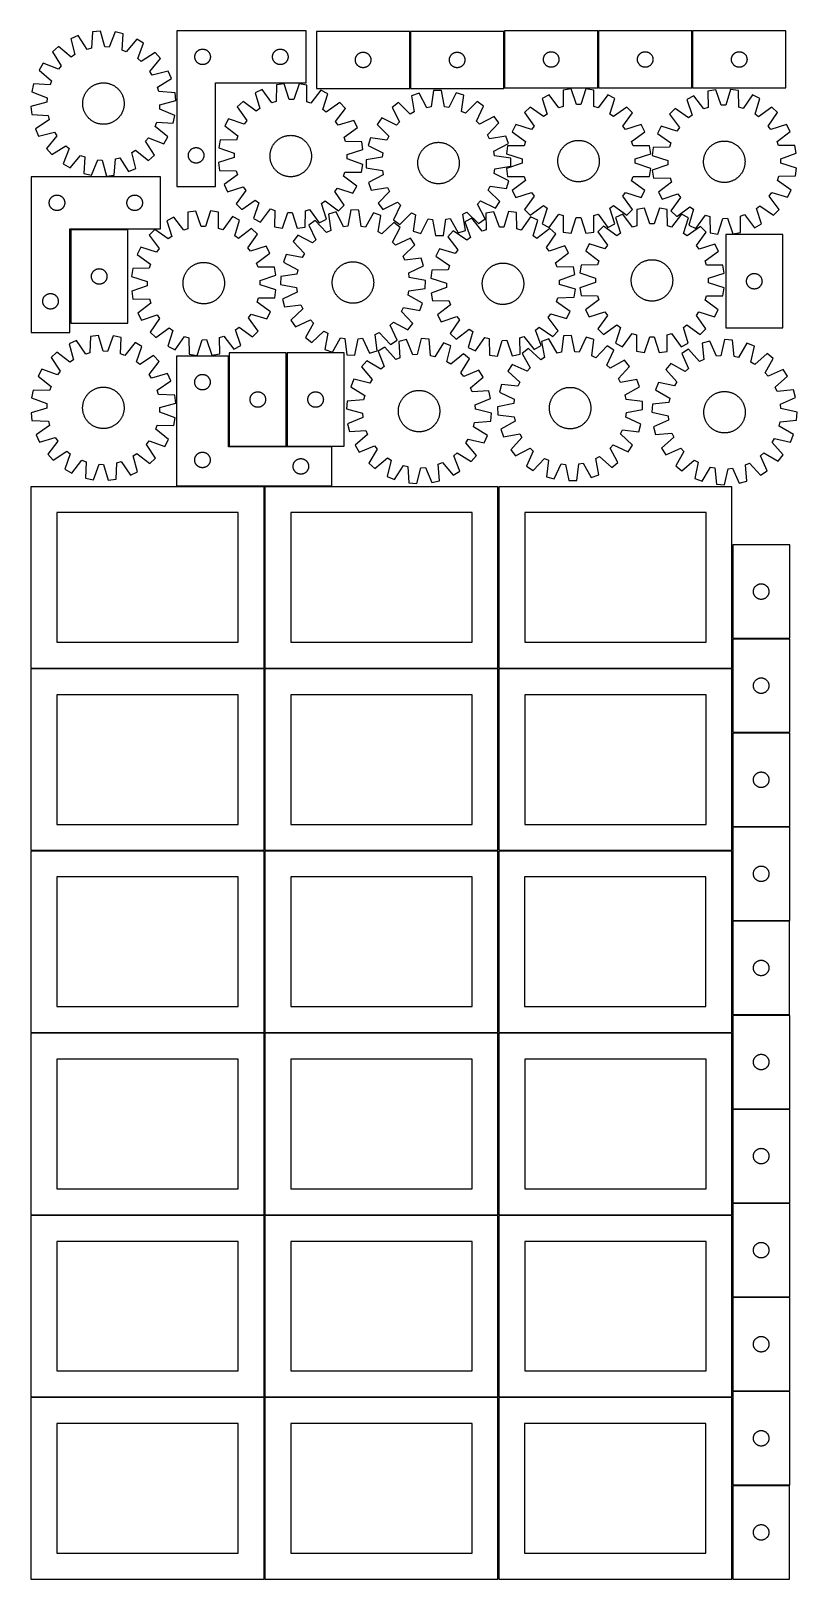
# Model space of a CAD drawing. Header units: millimetres. Extents: x 7 to 1485, y 7 to 2993.
import ezdxf

# ---------------------------------------------------------------- set-up
doc = ezdxf.new("R2010")
doc.units = ezdxf.units.MM
doc.layers.add('COMMON', color=5, linetype='CONTINUOUS', true_color=0x0000ff)
doc.layers.add('CUT', color=7, linetype='CONTINUOUS', true_color=0x000000)

msp = doc.modelspace()

# ---------------------------------------------------------------- linework, layer by layer
at = {"layer": 'COMMON'}
for p, q in [((738.446441, 2992.573516), (738.446441, 2882.573516)), ((1101.527223, 2883.444366), (1101.527223, 2993.444366)), ((1283.027223, 2993.444366), (1283.027223, 2883.444366)), ((82.561483, 2609.816677), (82.561483, 2429.816677)), ((500.208525, 2372.280793), (500.208525, 2192.280793)), ((389.458525, 2191.530792), (499.458525, 2191.530792)), ((500.958526, 2191.530792), (587.570161, 2191.530792)), ((457.324234, 2114.099136), (457.324234, 1764.123915)), ((908.824235, 2114.123915), (908.824235, 1764.141859)), ((1360.324236, 2001.723055), (1360.324236, 1821.723055)), ((1360.324236, 1820.223054), (1360.324236, 1764.141859)), ((1471.074237, 1820.973055), (1361.074237, 1820.973055)), ((6.574234, 1763.349135), (456.574234, 1763.349135)), ((457.324234, 1762.599135), (457.324234, 1412.623914)), ((458.074235, 1763.373914), (908.074235, 1763.373914)), ((908.824235, 1762.623914), (908.824235, 1412.641858)), ((909.574236, 1763.391858), (1359.574236, 1763.391858)), ((1360.324236, 1762.641858), (1360.324236, 1640.223054)), ((1360.324236, 1638.723053), (1360.324236, 1458.723053)), ((1361.074237, 1639.473053), (1471.074237, 1639.473053)), ((1361.099121, 1457.973052), (1471.074237, 1457.973052)), ((456.549607, 1411.849135), (6.574234, 1411.849135)), ((457.299608, 1061.123913), (457.299608, 1411.099134)), ((458.074235, 1411.873913), (908.049608, 1411.873913)), ((908.799608, 1411.123913), (908.799608, 1061.141857)), ((909.574236, 1411.891857), (1359.549609, 1411.891857)), ((1360.299609, 1275.549566), (1360.299609, 1095.549566)), ((1361.074237, 1094.799565), (1471.04961, 1094.799565)), ((457.324234, 1059.52478), (457.324234, 709.549513)), ((908.824235, 1059.549513), (908.824235, 709.549513)), ((1360.324236, 1059.549513), (1360.324236, 914.049565)), ((1360.324236, 912.549564), (1360.324236, 732.549564)), ((1361.074237, 913.299564), (1471.074237, 913.299564)), ((1360.324236, 731.049563), (1360.324236, 709.549513)), ((1361.074237, 731.799563), (1471.074237, 731.799563)), ((6.574234, 708.774779), (456.574234, 708.774779)), ((457.324234, 708.024779), (457.324234, 358.049512)), ((458.074235, 708.799512), (908.074235, 708.799512)), ((908.824235, 708.049512), (908.824235, 358.049512)), ((909.574236, 708.799512), (1359.574236, 708.799512)), ((1360.324236, 708.049512), (1360.324236, 551.049563)), ((1360.324236, 549.549562), (1360.324236, 369.549562)), ((1361.074237, 550.299562), (1471.074237, 550.299562)), ((1360.324236, 368.049561), (1360.324236, 358.049512)), ((1361.074237, 368.799561), (1471.074237, 368.799561)), ((6.574234, 357.274778), (456.549607, 357.274778)), ((457.299607, 356.524778), (457.299607, 6.549511)), ((458.074235, 357.299511), (908.049608, 357.299511)), ((908.799608, 356.549511), (908.799608, 6.549511)), ((909.574236, 357.299511), (1359.549609, 357.299511)), ((1360.299609, 186.549511), (1360.299609, 6.549511)), ((1361.074237, 187.299511), (1471.04961, 187.299511))]:
    msp.add_line(p, q, dxfattribs=at)
at = {"layer": 'CUT'}
for p, q in [((125.495747, 2991.775399), (123.359703, 2960.082938)), ((140.811982, 2993.239464), (125.495747, 2991.775399)), ((148.91339, 2962.525592), (140.811982, 2993.239464)), ((169.296383, 2991.477453), (157.471376, 2961.996205)), ((184.31541, 2988.136885), (169.296383, 2991.477453)), ((182.529199, 2956.422784), (184.31541, 2988.136885)), ((287.879598, 2993.443626), (287.879598, 2693.443626)), ((537.879598, 2993.443626), (287.879598, 2993.443626)), ((537.879598, 2893.443626), (537.879598, 2993.443626)), ((737.696441, 2992.573516), (557.696441, 2992.573516)), ((557.696441, 2992.573516), (557.696441, 2882.573516)), ((737.696441, 2882.573516), (737.696441, 2992.573516)), ((919.196442, 2992.573516), (739.196442, 2992.573516)), ((739.196442, 2992.573516), (739.196442, 2882.573516)), ((919.196442, 2882.573516), (919.196442, 2992.573516)), ((1100.777222, 2993.444366), (920.777222, 2993.444366)), ((920.777222, 2993.444366), (920.777222, 2883.444366)), ((1100.777222, 2883.444366), (1100.777222, 2993.444366)), ((1282.277223, 2993.444366), (1102.277223, 2993.444366)), ((1102.277223, 2993.444366), (1102.277223, 2883.444366)), ((1282.277223, 2883.444366), (1282.277223, 2993.444366)), ((1463.777224, 2993.444366), (1283.777224, 2993.444366)), ((1283.777224, 2993.444366), (1283.777224, 2883.444366)), ((1463.777224, 2883.444366), (1463.777224, 2993.444366)), ((59.666746, 2963.206407), (48.136207, 2953.019296)), ((84.274084, 2943.120251), (59.666746, 2963.206407)), ((97.860979, 2984.649007), (83.746795, 2978.523621)), ((83.746795, 2978.523621), (91.508806, 2947.722226)), ((115.056985, 2957.941852), (97.860979, 2984.649007)), ((123.359703, 2960.082938), (115.056985, 2957.941852)), ((157.471376, 2961.996205), (148.91339, 2962.525592)), ((210.861194, 2977.658948), (190.504737, 2953.274744)), ((224.112845, 2969.840745), (210.861194, 2977.658948)), ((212.613861, 2940.230812), (224.112845, 2969.840745)), ((331.173192, 2956.860933), (331.87279, 2957.18838)), ((331.87279, 2957.18838), (332.588317, 2957.479379)), ((332.588317, 2957.479379), (333.317876, 2957.733157)), ((333.317876, 2957.733157), (334.059532, 2957.949042)), ((334.059532, 2957.949042), (334.811317, 2958.126462)), ((334.811317, 2958.126462), (335.57124, 2958.264945)), ((335.57124, 2958.264945), (336.337284, 2958.364125)), ((336.337284, 2958.364125), (337.107417, 2958.423738)), ((337.107417, 2958.423738), (337.879598, 2958.443626)), ((337.879598, 2958.443626), (338.65178, 2958.423738)), ((338.65178, 2958.423738), (339.421913, 2958.364125)), ((339.421913, 2958.364125), (340.187957, 2958.264945)), ((340.187957, 2958.264945), (340.947879, 2958.126462)), ((340.947879, 2958.126462), (341.699665, 2957.949042)), ((341.699665, 2957.949042), (342.441321, 2957.733157)), ((342.441321, 2957.733157), (343.17088, 2957.479379)), ((343.17088, 2957.479379), (343.886407, 2957.18838)), ((343.886407, 2957.18838), (344.586005, 2956.860933)), ((481.173192, 2956.860933), (481.87279, 2957.18838)), ((481.87279, 2957.18838), (482.588317, 2957.479379)), ((482.588317, 2957.479379), (483.317876, 2957.733157)), ((483.317876, 2957.733157), (484.059532, 2957.949042)), ((484.059532, 2957.949042), (484.811317, 2958.126462)), ((484.811317, 2958.126462), (485.57124, 2958.264945)), ((485.57124, 2958.264945), (486.337284, 2958.364125)), ((486.337284, 2958.364125), (487.107417, 2958.423738)), ((487.107417, 2958.423738), (487.879598, 2958.443626)), ((487.879598, 2958.443626), (488.65178, 2958.423738)), ((488.65178, 2958.423738), (489.421913, 2958.364125)), ((489.421913, 2958.364125), (490.187957, 2958.264945)), ((490.187957, 2958.264945), (490.947879, 2958.126462)), ((490.947879, 2958.126462), (491.699665, 2957.949042)), ((491.699665, 2957.949042), (492.441321, 2957.733157)), ((492.441321, 2957.733157), (493.17088, 2957.479379)), ((493.17088, 2957.479379), (493.886407, 2957.18838)), ((493.886407, 2957.18838), (494.586005, 2956.860933)), ((29.967999, 2931.010616), (22.149795, 2917.758965)), ((59.577932, 2919.511632), (29.967999, 2931.010616)), ((48.136207, 2953.019296), (65.036473, 2926.124022)), ((91.508806, 2947.722226), (84.274084, 2943.120251)), ((190.504737, 2953.274744), (182.529199, 2956.422784)), ((219.226251, 2934.772271), (212.613861, 2940.230812)), ((246.121525, 2951.672537), (219.226251, 2934.772271)), ((236.22248, 2915.53466), (256.308636, 2940.141998)), ((256.308636, 2940.141998), (246.121525, 2951.672537)), ((322.884571, 2943.829845), (322.924336, 2944.601258)), ((322.884571, 2943.057408), (322.884571, 2943.829845)), ((322.924336, 2942.285994), (322.884571, 2943.057408)), ((322.924336, 2944.601258), (323.003758, 2945.369602)), ((323.003758, 2941.517651), (322.924336, 2942.285994)), ((323.003758, 2945.369602), (323.122629, 2946.132838)), ((323.122629, 2940.754415), (323.003758, 2941.517651)), ((323.122629, 2946.132838), (323.280633, 2946.888943)), ((323.280633, 2939.99831), (323.122629, 2940.754415)), ((323.280633, 2946.888943), (323.47735, 2947.635911)), ((323.47735, 2939.251342), (323.280633, 2939.99831)), ((323.47735, 2947.635911), (323.71226, 2948.371762)), ((323.71226, 2938.515491), (323.47735, 2939.251342)), ((323.71226, 2948.371762), (323.984739, 2949.094545)), ((323.984739, 2937.792708), (323.71226, 2938.515491)), ((323.984739, 2949.094545), (324.294065, 2949.802342)), ((324.294065, 2937.084911), (323.984739, 2937.792708)), ((324.294065, 2949.802342), (324.639416, 2950.493278)), ((324.639416, 2936.393975), (324.294065, 2937.084911)), ((324.639416, 2950.493278), (325.019879, 2951.165518)), ((325.019879, 2935.721734), (324.639416, 2936.393975)), ((325.019879, 2951.165518), (325.434443, 2951.817282)), ((325.434443, 2935.069971), (325.019879, 2935.721734)), ((325.434443, 2951.817282), (325.88201, 2952.446841)), ((325.88201, 2934.440412), (325.434443, 2935.069971)), ((325.88201, 2952.446841), (326.361392, 2953.052524)), ((326.361392, 2933.834729), (325.88201, 2934.440412)), ((326.361392, 2953.052524), (326.871318, 2953.632726)), ((326.871318, 2933.254526), (326.361392, 2933.834729)), ((326.871318, 2953.632726), (327.410436, 2954.185909)), ((327.410436, 2932.701344), (326.871318, 2933.254526)), ((327.410436, 2954.185909), (327.977317, 2954.710605)), ((327.977317, 2932.176647), (327.410436, 2932.701344)), ((327.977317, 2954.710605), (328.570456, 2955.205423)), ((328.570456, 2931.681829), (327.977317, 2932.176647)), ((328.570456, 2955.205423), (329.188282, 2955.669051)), ((329.188282, 2931.218201), (328.570456, 2931.681829)), ((329.188282, 2955.669051), (329.829156, 2956.10026)), ((329.829156, 2930.786993), (329.188282, 2931.218201)), ((329.829156, 2956.10026), (330.491377, 2956.497905)), ((330.491377, 2930.389348), (329.829156, 2930.786993)), ((330.491377, 2956.497905), (331.173192, 2956.860933)), ((331.173192, 2930.02632), (330.491377, 2930.389348)), ((331.87279, 2929.698873), (331.173192, 2930.02632)), ((332.588317, 2929.407874), (331.87279, 2929.698873)), ((333.317876, 2929.154096), (332.588317, 2929.407874)), ((334.059532, 2928.938211), (333.317876, 2929.154096)), ((334.811317, 2928.760791), (334.059532, 2928.938211)), ((335.57124, 2928.622308), (334.811317, 2928.760791)), ((336.337284, 2928.523128), (335.57124, 2928.622308)), ((337.107417, 2928.463515), (336.337284, 2928.523128)), ((337.879598, 2928.443626), (337.107417, 2928.463515)), ((338.65178, 2928.463515), (337.879598, 2928.443626)), ((339.421913, 2928.523128), (338.65178, 2928.463515)), ((340.187957, 2928.622308), (339.421913, 2928.523128)), ((340.947879, 2928.760791), (340.187957, 2928.622308)), ((341.699665, 2928.938211), (340.947879, 2928.760791)), ((342.441321, 2929.154096), (341.699665, 2928.938211)), ((343.17088, 2929.407874), (342.441321, 2929.154096)), ((343.886407, 2929.698873), (343.17088, 2929.407874)), ((344.586005, 2930.02632), (343.886407, 2929.698873)), ((344.586005, 2956.860933), (345.267819, 2956.497905)), ((345.267819, 2930.389348), (344.586005, 2930.02632)), ((345.267819, 2956.497905), (345.930041, 2956.10026)), ((345.930041, 2930.786993), (345.267819, 2930.389348)), ((345.930041, 2956.10026), (346.570915, 2955.669051)), ((346.570915, 2931.218201), (345.930041, 2930.786993)), ((346.570915, 2955.669051), (347.188741, 2955.205423)), ((347.188741, 2931.681829), (346.570915, 2931.218201)), ((347.188741, 2955.205423), (347.78188, 2954.710605)), ((347.78188, 2932.176647), (347.188741, 2931.681829)), ((347.78188, 2954.710605), (348.348761, 2954.185909)), ((348.348761, 2932.701344), (347.78188, 2932.176647)), ((348.348761, 2954.185909), (348.887879, 2953.632726)), ((348.887879, 2933.254526), (348.348761, 2932.701344)), ((348.887879, 2953.632726), (349.397805, 2953.052524)), ((349.397805, 2933.834729), (348.887879, 2933.254526)), ((349.397805, 2953.052524), (349.877187, 2952.446841)), ((349.877187, 2934.440412), (349.397805, 2933.834729)), ((349.877187, 2952.446841), (350.324754, 2951.817282)), ((350.324754, 2935.069971), (349.877187, 2934.440412)), ((350.324754, 2951.817282), (350.739318, 2951.165518)), ((350.739318, 2935.721734), (350.324754, 2935.069971)), ((350.739318, 2951.165518), (351.11978, 2950.493278)), ((351.11978, 2936.393975), (350.739318, 2935.721734)), ((351.11978, 2950.493278), (351.465132, 2949.802342)), ((351.465132, 2937.084911), (351.11978, 2936.393975)), ((351.465132, 2949.802342), (351.774458, 2949.094545)), ((351.774458, 2937.792708), (351.465132, 2937.084911)), ((351.774458, 2949.094545), (352.046937, 2948.371762)), ((352.046937, 2938.515491), (351.774458, 2937.792708)), ((352.046937, 2948.371762), (352.281847, 2947.635911)), ((352.281847, 2939.251342), (352.046937, 2938.515491)), ((352.281847, 2947.635911), (352.478564, 2946.888943)), ((352.478564, 2939.99831), (352.281847, 2939.251342)), ((352.478564, 2946.888943), (352.636568, 2946.132838)), ((352.636568, 2940.754415), (352.478564, 2939.99831)), ((352.636568, 2946.132838), (352.755439, 2945.369602)), ((352.755439, 2941.517651), (352.636568, 2940.754415)), ((352.755439, 2945.369602), (352.834861, 2944.601258)), ((352.834861, 2942.285994), (352.755439, 2941.517651)), ((352.834861, 2944.601258), (352.874625, 2943.829845)), ((352.874625, 2943.057408), (352.834861, 2942.285994)), ((352.874625, 2943.829845), (352.874625, 2943.057408)), ((472.884571, 2943.829845), (472.924336, 2944.601258)), ((472.884571, 2943.057408), (472.884571, 2943.829845)), ((472.924336, 2942.285994), (472.884571, 2943.057408)), ((472.924336, 2944.601258), (473.003758, 2945.369602)), ((473.003758, 2941.517651), (472.924336, 2942.285994)), ((473.003758, 2945.369602), (473.122629, 2946.132838)), ((473.122629, 2940.754415), (473.003758, 2941.517651)), ((473.122629, 2946.132838), (473.280633, 2946.888943)), ((473.280633, 2939.99831), (473.122629, 2940.754415)), ((473.280633, 2946.888943), (473.47735, 2947.635911)), ((473.47735, 2939.251342), (473.280633, 2939.99831)), ((473.47735, 2947.635911), (473.71226, 2948.371762)), ((473.71226, 2938.515491), (473.47735, 2939.251342)), ((473.71226, 2948.371762), (473.984739, 2949.094545)), ((473.984739, 2937.792708), (473.71226, 2938.515491)), ((473.984739, 2949.094545), (474.294065, 2949.802342)), ((474.294065, 2937.084911), (473.984739, 2937.792708)), ((474.294065, 2949.802342), (474.639416, 2950.493278)), ((474.639416, 2936.393975), (474.294065, 2937.084911)), ((474.639416, 2950.493278), (475.019879, 2951.165518)), ((475.019879, 2935.721734), (474.639416, 2936.393975)), ((475.019879, 2951.165518), (475.434443, 2951.817282)), ((475.434443, 2935.069971), (475.019879, 2935.721734)), ((475.434443, 2951.817282), (475.88201, 2952.446841)), ((475.88201, 2934.440412), (475.434443, 2935.069971)), ((475.88201, 2952.446841), (476.361392, 2953.052524)), ((476.361392, 2933.834729), (475.88201, 2934.440412)), ((476.361392, 2953.052524), (476.871318, 2953.632726)), ((476.871318, 2933.254526), (476.361392, 2933.834729)), ((476.871318, 2953.632726), (477.410436, 2954.185909)), ((477.410436, 2932.701344), (476.871318, 2933.254526)), ((477.410436, 2954.185909), (477.977317, 2954.710605)), ((477.977317, 2932.176647), (477.410436, 2932.701344)), ((477.977317, 2954.710605), (478.570456, 2955.205423)), ((478.570456, 2931.681829), (477.977317, 2932.176647)), ((478.570456, 2955.205423), (479.188282, 2955.669051)), ((479.188282, 2931.218201), (478.570456, 2931.681829)), ((479.188282, 2955.669051), (479.829156, 2956.10026)), ((479.829156, 2930.786993), (479.188282, 2931.218201)), ((479.829156, 2956.10026), (480.491377, 2956.497905)), ((480.491377, 2930.389348), (479.829156, 2930.786993)), ((480.491377, 2956.497905), (481.173192, 2956.860933)), ((481.173192, 2930.02632), (480.491377, 2930.389348)), ((481.87279, 2929.698873), (481.173192, 2930.02632)), ((482.588317, 2929.407874), (481.87279, 2929.698873)), ((483.317876, 2929.154096), (482.588317, 2929.407874)), ((484.059532, 2928.938211), (483.317876, 2929.154096)), ((484.811317, 2928.760791), (484.059532, 2928.938211)), ((485.57124, 2928.622308), (484.811317, 2928.760791)), ((486.337284, 2928.523128), (485.57124, 2928.622308)), ((487.107417, 2928.463515), (486.337284, 2928.523128)), ((487.879598, 2928.443626), (487.107417, 2928.463515)), ((488.65178, 2928.463515), (487.879598, 2928.443626)), ((489.421913, 2928.523128), (488.65178, 2928.463515)), ((490.187957, 2928.622308), (489.421913, 2928.523128)), ((490.947879, 2928.760791), (490.187957, 2928.622308)), ((491.699665, 2928.938211), (490.947879, 2928.760791)), ((492.441321, 2929.154096), (491.699665, 2928.938211)), ((493.17088, 2929.407874), (492.441321, 2929.154096)), ((493.886407, 2929.698873), (493.17088, 2929.407874)), ((494.586005, 2930.02632), (493.886407, 2929.698873)), ((494.586005, 2956.860933), (495.267819, 2956.497905)), ((495.267819, 2930.389348), (494.586005, 2930.02632)), ((495.267819, 2956.497905), (495.930041, 2956.10026)), ((495.930041, 2930.786993), (495.267819, 2930.389348)), ((495.930041, 2956.10026), (496.570915, 2955.669051)), ((496.570915, 2931.218201), (495.930041, 2930.786993)), ((496.570915, 2955.669051), (497.188741, 2955.205423)), ((497.188741, 2931.681829), (496.570915, 2931.218201)), ((497.188741, 2955.205423), (497.78188, 2954.710605)), ((497.78188, 2932.176647), (497.188741, 2931.681829)), ((497.78188, 2954.710605), (498.348761, 2954.185909)), ((498.348761, 2932.701344), (497.78188, 2932.176647)), ((498.348761, 2954.185909), (498.887879, 2953.632726)), ((498.887879, 2933.254526), (498.348761, 2932.701344)), ((498.887879, 2953.632726), (499.397805, 2953.052524)), ((499.397805, 2933.834729), (498.887879, 2933.254526)), ((499.397805, 2953.052524), (499.877187, 2952.446841)), ((499.877187, 2934.440412), (499.397805, 2933.834729)), ((499.877187, 2952.446841), (500.324754, 2951.817282)), ((500.324754, 2935.069971), (499.877187, 2934.440412)), ((500.324754, 2951.817282), (500.739318, 2951.165518)), ((500.739318, 2935.721734), (500.324754, 2935.069971)), ((500.739318, 2951.165518), (501.11978, 2950.493278)), ((501.11978, 2936.393975), (500.739318, 2935.721734)), ((501.11978, 2950.493278), (501.465132, 2949.802342)), ((501.465132, 2937.084911), (501.11978, 2936.393975)), ((501.465132, 2949.802342), (501.774458, 2949.094545)), ((501.774458, 2937.792708), (501.465132, 2937.084911)), ((501.774458, 2949.094545), (502.046937, 2948.371762)), ((502.046937, 2938.515491), (501.774458, 2937.792708)), ((502.046937, 2948.371762), (502.281847, 2947.635911)), ((502.281847, 2939.251342), (502.046937, 2938.515491)), ((502.281847, 2947.635911), (502.478564, 2946.888943)), ((502.478564, 2939.99831), (502.281847, 2939.251342)), ((502.478564, 2946.888943), (502.636568, 2946.132838)), ((502.636568, 2940.754415), (502.478564, 2939.99831)), ((502.636568, 2946.132838), (502.755439, 2945.369602)), ((502.755439, 2941.517651), (502.636568, 2940.754415)), ((502.755439, 2945.369602), (502.834861, 2944.601258)), ((502.834861, 2942.285994), (502.755439, 2941.517651)), ((502.834861, 2944.601258), (502.874625, 2943.829845)), ((502.874625, 2943.057408), (502.834861, 2942.285994)), ((502.874625, 2943.829845), (502.874625, 2943.057408)), ((632.696441, 2937.573516), (632.71633, 2938.345698)), ((632.71633, 2936.801335), (632.696441, 2937.573516)), ((632.71633, 2938.345698), (632.775943, 2939.115831)), ((632.775943, 2936.031201), (632.71633, 2936.801335)), ((632.775943, 2939.115831), (632.875122, 2939.881875)), ((632.875122, 2935.265158), (632.775943, 2936.031201)), ((632.875122, 2939.881875), (633.013606, 2940.641797)), ((633.013606, 2934.505235), (632.875122, 2935.265158)), ((633.013606, 2940.641797), (633.191025, 2941.393583)), ((633.191025, 2933.753449), (633.013606, 2934.505235)), ((633.191025, 2941.393583), (633.40691, 2942.135239)), ((633.40691, 2933.011794), (633.191025, 2933.753449)), ((633.40691, 2942.135239), (633.660689, 2942.864797)), ((633.660689, 2932.282235), (633.40691, 2933.011794)), ((633.660689, 2942.864797), (633.951687, 2943.580325)), ((633.951687, 2931.566708), (633.660689, 2932.282235)), ((633.951687, 2943.580325), (634.279135, 2944.279923)), ((634.279135, 2930.867109), (633.951687, 2931.566708)), ((634.279135, 2944.279923), (634.642162, 2944.961737)), ((634.642162, 2930.185295), (634.279135, 2930.867109)), ((634.642162, 2944.961737), (635.039808, 2945.623959)), ((635.039808, 2929.523073), (634.642162, 2930.185295)), ((635.039808, 2945.623959), (635.471016, 2946.264833)), ((635.471016, 2928.8822), (635.039808, 2929.523073)), ((635.471016, 2946.264833), (635.934644, 2946.882658)), ((635.934644, 2928.264374), (635.471016, 2928.8822)), ((635.934644, 2946.882658), (636.429462, 2947.475798)), ((636.429462, 2927.671234), (635.934644, 2928.264374)), ((636.429462, 2947.475798), (636.954158, 2948.042679)), ((636.954158, 2927.104354), (636.429462, 2927.671234)), ((636.954158, 2948.042679), (637.507341, 2948.581797)), ((637.507341, 2948.581797), (638.087543, 2949.091723)), ((638.087543, 2949.091723), (638.693227, 2949.571105)), ((638.693227, 2949.571105), (639.322785, 2950.018671)), ((639.322785, 2950.018671), (639.974549, 2950.433236)), ((639.974549, 2950.433236), (640.64679, 2950.813698)), ((640.64679, 2950.813698), (641.337725, 2951.15905)), ((641.337725, 2951.15905), (642.045522, 2951.468376)), ((642.045522, 2951.468376), (642.768305, 2951.740855)), ((642.768305, 2951.740855), (643.504156, 2951.975764)), ((643.504156, 2951.975764), (644.251125, 2952.172482)), ((644.251125, 2952.172482), (645.00723, 2952.330485)), ((645.00723, 2952.330485), (645.770466, 2952.449356)), ((645.770466, 2952.449356), (646.538809, 2952.528779)), ((646.538809, 2952.528779), (647.310222, 2952.568543)), ((647.310222, 2952.568543), (648.08266, 2952.568543)), ((648.08266, 2952.568543), (648.854073, 2952.528779)), ((648.854073, 2952.528779), (649.622416, 2952.449356)), ((649.622416, 2952.449356), (650.385652, 2952.330485)), ((650.385652, 2952.330485), (651.141757, 2952.172482)), ((651.141757, 2952.172482), (651.888725, 2951.975764)), ((651.888725, 2951.975764), (652.624577, 2951.740855)), ((652.624577, 2951.740855), (653.347359, 2951.468376)), ((653.347359, 2951.468376), (654.055157, 2951.15905)), ((654.055157, 2951.15905), (654.746092, 2950.813698)), ((654.746092, 2950.813698), (655.418333, 2950.433236)), ((655.418333, 2950.433236), (656.070097, 2950.018671)), ((656.070097, 2950.018671), (656.699655, 2949.571105)), ((656.699655, 2949.571105), (657.305339, 2949.091723)), ((657.305339, 2949.091723), (657.885541, 2948.581797)), ((657.885541, 2948.581797), (658.438724, 2948.042679)), ((658.438724, 2948.042679), (658.96342, 2947.475798)), ((658.96342, 2927.671234), (658.438724, 2927.104354)), ((658.96342, 2947.475798), (659.458238, 2946.882658)), ((659.458238, 2928.264374), (658.96342, 2927.671234)), ((659.458238, 2946.882658), (659.921866, 2946.264833)), ((659.921866, 2928.8822), (659.458238, 2928.264374)), ((659.921866, 2946.264833), (660.353074, 2945.623959)), ((660.353074, 2929.523073), (659.921866, 2928.8822)), ((660.353074, 2945.623959), (660.75072, 2944.961737)), ((660.75072, 2930.185295), (660.353074, 2929.523073)), ((660.75072, 2944.961737), (661.113747, 2944.279923)), ((661.113747, 2930.867109), (660.75072, 2930.185295)), ((661.113747, 2944.279923), (661.441194, 2943.580325)), ((661.441194, 2931.566708), (661.113747, 2930.867109)), ((661.441194, 2943.580325), (661.732193, 2942.864797)), ((661.732193, 2932.282235), (661.441194, 2931.566708)), ((661.732193, 2942.864797), (661.985972, 2942.135239)), ((661.985972, 2933.011794), (661.732193, 2932.282235)), ((661.985972, 2942.135239), (662.201857, 2941.393583)), ((662.201857, 2933.753449), (661.985972, 2933.011794)), ((662.201857, 2941.393583), (662.379276, 2940.641797)), ((662.379276, 2934.505235), (662.201857, 2933.753449)), ((662.379276, 2940.641797), (662.517759, 2939.881875)), ((662.517759, 2935.265158), (662.379276, 2934.505235)), ((662.517759, 2939.881875), (662.616939, 2939.115831)), ((662.616939, 2936.031201), (662.517759, 2935.265158)), ((662.616939, 2939.115831), (662.676552, 2938.345698)), ((662.676552, 2936.801335), (662.616939, 2936.031201)), ((662.676552, 2938.345698), (662.696441, 2937.573516)), ((662.696441, 2937.573516), (662.676552, 2936.801335)), ((814.196442, 2937.573516), (814.216331, 2938.345698)), ((814.216331, 2936.801335), (814.196442, 2937.573516)), ((814.216331, 2938.345698), (814.275944, 2939.115831)), ((814.275944, 2936.031201), (814.216331, 2936.801335)), ((814.275944, 2939.115831), (814.375123, 2939.881875)), ((814.375123, 2935.265158), (814.275944, 2936.031201)), ((814.375123, 2939.881875), (814.513607, 2940.641797)), ((814.513607, 2934.505235), (814.375123, 2935.265158)), ((814.513607, 2940.641797), (814.691026, 2941.393583)), ((814.691026, 2933.753449), (814.513607, 2934.505235)), ((814.691026, 2941.393583), (814.906911, 2942.135239)), ((814.906911, 2933.011794), (814.691026, 2933.753449)), ((814.906911, 2942.135239), (815.16069, 2942.864797)), ((815.16069, 2932.282235), (814.906911, 2933.011794)), ((815.16069, 2942.864797), (815.451688, 2943.580325)), ((815.451688, 2931.566708), (815.16069, 2932.282235)), ((815.451688, 2943.580325), (815.779136, 2944.279923)), ((815.779136, 2930.867109), (815.451688, 2931.566708)), ((815.779136, 2944.279923), (816.142163, 2944.961737)), ((816.142163, 2930.185295), (815.779136, 2930.867109)), ((816.142163, 2944.961737), (816.539809, 2945.623959)), ((816.539809, 2929.523073), (816.142163, 2930.185295)), ((816.539809, 2945.623959), (816.971017, 2946.264833)), ((816.971017, 2928.8822), (816.539809, 2929.523073)), ((816.971017, 2946.264833), (817.434645, 2946.882658)), ((817.434645, 2928.264374), (816.971017, 2928.8822)), ((817.434645, 2946.882658), (817.929463, 2947.475798)), ((817.929463, 2927.671234), (817.434645, 2928.264374)), ((817.929463, 2947.475798), (818.454159, 2948.042679)), ((818.454159, 2927.104354), (817.929463, 2927.671234)), ((818.454159, 2948.042679), (819.007342, 2948.581797)), ((819.007342, 2948.581797), (819.587544, 2949.091723)), ((819.587544, 2949.091723), (820.193228, 2949.571105)), ((820.193228, 2949.571105), (820.822786, 2950.018671)), ((820.822786, 2950.018671), (821.47455, 2950.433236)), ((821.47455, 2950.433236), (822.146791, 2950.813698)), ((822.146791, 2950.813698), (822.837726, 2951.15905)), ((822.837726, 2951.15905), (823.545523, 2951.468376)), ((823.545523, 2951.468376), (824.268306, 2951.740855)), ((824.268306, 2951.740855), (825.004157, 2951.975764)), ((825.004157, 2951.975764), (825.751126, 2952.172482)), ((825.751126, 2952.172482), (826.507231, 2952.330485)), ((826.507231, 2952.330485), (827.270467, 2952.449356)), ((827.270467, 2952.449356), (828.03881, 2952.528779)), ((828.03881, 2952.528779), (828.810223, 2952.568543)), ((828.810223, 2952.568543), (829.582661, 2952.568543)), ((829.582661, 2952.568543), (830.354074, 2952.528779)), ((830.354074, 2952.528779), (831.122417, 2952.449356)), ((831.122417, 2952.449356), (831.885653, 2952.330485)), ((831.885653, 2952.330485), (832.641758, 2952.172482)), ((832.641758, 2952.172482), (833.388726, 2951.975764)), ((833.388726, 2951.975764), (834.124578, 2951.740855)), ((834.124578, 2951.740855), (834.84736, 2951.468376)), ((834.84736, 2951.468376), (835.555158, 2951.15905)), ((835.555158, 2951.15905), (836.246093, 2950.813698)), ((836.246093, 2950.813698), (836.918334, 2950.433236)), ((836.918334, 2950.433236), (837.570098, 2950.018671)), ((837.570098, 2950.018671), (838.199656, 2949.571105)), ((838.199656, 2949.571105), (838.80534, 2949.091723)), ((838.80534, 2949.091723), (839.385542, 2948.581797)), ((839.385542, 2948.581797), (839.938725, 2948.042679)), ((839.938725, 2948.042679), (840.463421, 2947.475798)), ((840.463421, 2927.671234), (839.938725, 2927.104354)), ((840.463421, 2947.475798), (840.958239, 2946.882658)), ((840.958239, 2928.264374), (840.463421, 2927.671234)), ((840.958239, 2946.882658), (841.421867, 2946.264833)), ((841.421867, 2928.8822), (840.958239, 2928.264374)), ((841.421867, 2946.264833), (841.853075, 2945.623959)), ((841.853075, 2929.523073), (841.421867, 2928.8822)), ((841.853075, 2945.623959), (842.250721, 2944.961737)), ((842.250721, 2930.185295), (841.853075, 2929.523073)), ((842.250721, 2944.961737), (842.613748, 2944.279923)), ((842.613748, 2930.867109), (842.250721, 2930.185295)), ((842.613748, 2944.279923), (842.941195, 2943.580325)), ((842.941195, 2931.566708), (842.613748, 2930.867109)), ((842.941195, 2943.580325), (843.232194, 2942.864797)), ((843.232194, 2932.282235), (842.941195, 2931.566708)), ((843.232194, 2942.864797), (843.485973, 2942.135239)), ((843.485973, 2933.011794), (843.232194, 2932.282235)), ((843.485973, 2942.135239), (843.701858, 2941.393583)), ((843.701858, 2933.753449), (843.485973, 2933.011794)), ((843.701858, 2941.393583), (843.879277, 2940.641797)), ((843.879277, 2934.505235), (843.701858, 2933.753449)), ((843.879277, 2940.641797), (844.01776, 2939.881875)), ((844.01776, 2935.265158), (843.879277, 2934.505235)), ((844.01776, 2939.881875), (844.11694, 2939.115831)), ((844.11694, 2936.031201), (844.01776, 2935.265158)), ((844.11694, 2939.115831), (844.176553, 2938.345698)), ((844.176553, 2936.801335), (844.11694, 2936.031201)), ((844.176553, 2938.345698), (844.196442, 2937.573516)), ((844.196442, 2937.573516), (844.176553, 2936.801335)), ((995.777222, 2938.444366), (995.797111, 2939.216547)), ((995.797111, 2937.672184), (995.777222, 2938.444366)), ((995.797111, 2939.216547), (995.856724, 2939.986681)), ((995.856724, 2936.902051), (995.797111, 2937.672184)), ((995.856724, 2939.986681), (995.955903, 2940.752724)), ((995.955903, 2936.136007), (995.856724, 2936.902051)), ((995.955903, 2940.752724), (996.094387, 2941.512647)), ((996.094387, 2935.376085), (995.955903, 2936.136007)), ((996.094387, 2941.512647), (996.271806, 2942.264433)), ((996.271806, 2934.624299), (996.094387, 2935.376085)), ((996.271806, 2942.264433), (996.487691, 2943.006088)), ((996.487691, 2933.882643), (996.271806, 2934.624299)), ((996.487691, 2943.006088), (996.74147, 2943.735647)), ((996.74147, 2933.153084), (996.487691, 2933.882643)), ((996.74147, 2943.735647), (997.032468, 2944.451174)), ((997.032468, 2932.437557), (996.74147, 2933.153084)), ((997.032468, 2944.451174), (997.359916, 2945.150773)), ((997.359916, 2931.737959), (997.032468, 2932.437557)), ((997.359916, 2945.150773), (997.722943, 2945.832587)), ((997.722943, 2931.056145), (997.359916, 2931.737959)), ((997.722943, 2945.832587), (998.120589, 2946.494809)), ((998.120589, 2930.393923), (997.722943, 2931.056145)), ((998.120589, 2946.494809), (998.551797, 2947.135682)), ((998.551797, 2929.753049), (998.120589, 2930.393923)), ((998.551797, 2947.135682), (999.015425, 2947.753508)), ((999.015425, 2929.135224), (998.551797, 2929.753049)), ((999.015425, 2947.753508), (999.510243, 2948.346648)), ((999.510243, 2928.542084), (999.015425, 2929.135224)), ((999.510243, 2948.346648), (1000.034939, 2948.913528)), ((1000.034939, 2927.975203), (999.510243, 2928.542084)), ((1000.034939, 2948.913528), (1000.588122, 2949.452646)), ((1000.588122, 2927.436085), (1000.034939, 2927.975203)), ((1000.588122, 2949.452646), (1001.168324, 2949.962572)), ((1001.168324, 2926.926159), (1000.588122, 2927.436085)), ((1001.168324, 2949.962572), (1001.774008, 2950.441954)), ((1001.774008, 2950.441954), (1002.403566, 2950.889521)), ((1002.403566, 2950.889521), (1003.05533, 2951.304085)), ((1003.05533, 2951.304085), (1003.727571, 2951.684548)), ((1003.727571, 2951.684548), (1004.418506, 2952.0299)), ((1004.418506, 2952.0299), (1005.126304, 2952.339225)), ((1005.126304, 2952.339225), (1005.849086, 2952.611704)), ((1005.849086, 2952.611704), (1006.584937, 2952.846614)), ((1006.584937, 2952.846614), (1007.331906, 2953.043331)), ((1007.331906, 2953.043331), (1008.088011, 2953.201335)), ((1008.088011, 2953.201335), (1008.851247, 2953.320206)), ((1008.851247, 2953.320206), (1009.61959, 2953.399629)), ((1009.61959, 2953.399629), (1010.391003, 2953.439393)), ((1010.391003, 2953.439393), (1011.163441, 2953.439393)), ((1011.163441, 2953.439393), (1011.934854, 2953.399629)), ((1011.934854, 2953.399629), (1012.703197, 2953.320206)), ((1012.703197, 2953.320206), (1013.466433, 2953.201335)), ((1013.466433, 2953.201335), (1014.222538, 2953.043331)), ((1014.222538, 2953.043331), (1014.969506, 2952.846614)), ((1014.969506, 2952.846614), (1015.705358, 2952.611704)), ((1015.705358, 2952.611704), (1016.42814, 2952.339225)), ((1016.42814, 2952.339225), (1017.135938, 2952.0299)), ((1017.135938, 2952.0299), (1017.826873, 2951.684548)), ((1017.826873, 2951.684548), (1018.499114, 2951.304085)), ((1018.499114, 2951.304085), (1019.150878, 2950.889521)), ((1019.150878, 2950.889521), (1019.780436, 2950.441954)), ((1019.780436, 2950.441954), (1020.38612, 2949.962572)), ((1020.38612, 2949.962572), (1020.966322, 2949.452646)), ((1020.966322, 2927.436085), (1020.38612, 2926.926159)), ((1020.966322, 2949.452646), (1021.519505, 2948.913528)), ((1021.519505, 2927.975203), (1020.966322, 2927.436085)), ((1021.519505, 2948.913528), (1022.044201, 2948.346648)), ((1022.044201, 2928.542084), (1021.519505, 2927.975203)), ((1022.044201, 2948.346648), (1022.539019, 2947.753508)), ((1022.539019, 2929.135224), (1022.044201, 2928.542084)), ((1022.539019, 2947.753508), (1023.002647, 2947.135682)), ((1023.002647, 2929.753049), (1022.539019, 2929.135224)), ((1023.002647, 2947.135682), (1023.433855, 2946.494809)), ((1023.433855, 2930.393923), (1023.002647, 2929.753049)), ((1023.433855, 2946.494809), (1023.831501, 2945.832587)), ((1023.831501, 2931.056145), (1023.433855, 2930.393923)), ((1023.831501, 2945.832587), (1024.194528, 2945.150773)), ((1024.194528, 2931.737959), (1023.831501, 2931.056145)), ((1024.194528, 2945.150773), (1024.521975, 2944.451174)), ((1024.521975, 2932.437557), (1024.194528, 2931.737959)), ((1024.521975, 2944.451174), (1024.812974, 2943.735647)), ((1024.812974, 2933.153084), (1024.521975, 2932.437557)), ((1024.812974, 2943.735647), (1025.066753, 2943.006088)), ((1025.066753, 2933.882643), (1024.812974, 2933.153084)), ((1025.066753, 2943.006088), (1025.282638, 2942.264433)), ((1025.282638, 2934.624299), (1025.066753, 2933.882643)), ((1025.282638, 2942.264433), (1025.460057, 2941.512647)), ((1025.460057, 2935.376085), (1025.282638, 2934.624299)), ((1025.460057, 2941.512647), (1025.59854, 2940.752724)), ((1025.59854, 2936.136007), (1025.460057, 2935.376085)), ((1025.59854, 2940.752724), (1025.69772, 2939.986681)), ((1025.69772, 2936.902051), (1025.59854, 2936.136007)), ((1025.69772, 2939.986681), (1025.757333, 2939.216547)), ((1025.757333, 2937.672184), (1025.69772, 2936.902051)), ((1025.757333, 2939.216547), (1025.777222, 2938.444366)), ((1025.777222, 2938.444366), (1025.757333, 2937.672184)), ((1177.277223, 2938.444366), (1177.297112, 2939.216547)), ((1177.297112, 2937.672184), (1177.277223, 2938.444366)), ((1177.297112, 2939.216547), (1177.356725, 2939.986681)), ((1177.356725, 2936.902051), (1177.297112, 2937.672184)), ((1177.356725, 2939.986681), (1177.455904, 2940.752724)), ((1177.455904, 2936.136007), (1177.356725, 2936.902051)), ((1177.455904, 2940.752724), (1177.594388, 2941.512647)), ((1177.594388, 2935.376085), (1177.455904, 2936.136007)), ((1177.594388, 2941.512647), (1177.771807, 2942.264433)), ((1177.771807, 2934.624299), (1177.594388, 2935.376085)), ((1177.771807, 2942.264433), (1177.987692, 2943.006088)), ((1177.987692, 2933.882643), (1177.771807, 2934.624299)), ((1177.987692, 2943.006088), (1178.241471, 2943.735647)), ((1178.241471, 2933.153084), (1177.987692, 2933.882643)), ((1178.241471, 2943.735647), (1178.532469, 2944.451174)), ((1178.532469, 2932.437557), (1178.241471, 2933.153084)), ((1178.532469, 2944.451174), (1178.859917, 2945.150773)), ((1178.859917, 2931.737959), (1178.532469, 2932.437557)), ((1178.859917, 2945.150773), (1179.222944, 2945.832587)), ((1179.222944, 2931.056145), (1178.859917, 2931.737959)), ((1179.222944, 2945.832587), (1179.62059, 2946.494809)), ((1179.62059, 2930.393923), (1179.222944, 2931.056145)), ((1179.62059, 2946.494809), (1180.051798, 2947.135682)), ((1180.051798, 2929.753049), (1179.62059, 2930.393923)), ((1180.051798, 2947.135682), (1180.515426, 2947.753508)), ((1180.515426, 2929.135224), (1180.051798, 2929.753049)), ((1180.515426, 2947.753508), (1181.010244, 2948.346648)), ((1181.010244, 2928.542084), (1180.515426, 2929.135224)), ((1181.010244, 2948.346648), (1181.53494, 2948.913528)), ((1181.53494, 2927.975203), (1181.010244, 2928.542084)), ((1181.53494, 2948.913528), (1182.088123, 2949.452646)), ((1182.088123, 2927.436085), (1181.53494, 2927.975203)), ((1182.088123, 2949.452646), (1182.668325, 2949.962572)), ((1182.668325, 2926.926159), (1182.088123, 2927.436085)), ((1182.668325, 2949.962572), (1183.274009, 2950.441954)), ((1183.274009, 2950.441954), (1183.903567, 2950.889521)), ((1183.903567, 2950.889521), (1184.555331, 2951.304085)), ((1184.555331, 2951.304085), (1185.227572, 2951.684548)), ((1185.227572, 2951.684548), (1185.918507, 2952.0299)), ((1185.918507, 2952.0299), (1186.626305, 2952.339225)), ((1186.626305, 2952.339225), (1187.349087, 2952.611704)), ((1187.349087, 2952.611704), (1188.084938, 2952.846614)), ((1188.084938, 2952.846614), (1188.831907, 2953.043331)), ((1188.831907, 2953.043331), (1189.588012, 2953.201335)), ((1189.588012, 2953.201335), (1190.351248, 2953.320206)), ((1190.351248, 2953.320206), (1191.119591, 2953.399629)), ((1191.119591, 2953.399629), (1191.891004, 2953.439393)), ((1191.891004, 2953.439393), (1192.663442, 2953.439393)), ((1192.663442, 2953.439393), (1193.434855, 2953.399629)), ((1193.434855, 2953.399629), (1194.203198, 2953.320206)), ((1194.203198, 2953.320206), (1194.966434, 2953.201335)), ((1194.966434, 2953.201335), (1195.722539, 2953.043331)), ((1195.722539, 2953.043331), (1196.469507, 2952.846614)), ((1196.469507, 2952.846614), (1197.205359, 2952.611704)), ((1197.205359, 2952.611704), (1197.928141, 2952.339225)), ((1197.928141, 2952.339225), (1198.635939, 2952.0299)), ((1198.635939, 2952.0299), (1199.326874, 2951.684548)), ((1199.326874, 2951.684548), (1199.999115, 2951.304085)), ((1199.999115, 2951.304085), (1200.650879, 2950.889521)), ((1200.650879, 2950.889521), (1201.280437, 2950.441954)), ((1201.280437, 2950.441954), (1201.886121, 2949.962572)), ((1201.886121, 2949.962572), (1202.466323, 2949.452646)), ((1202.466323, 2927.436085), (1201.886121, 2926.926159)), ((1202.466323, 2949.452646), (1203.019506, 2948.913528)), ((1203.019506, 2927.975203), (1202.466323, 2927.436085)), ((1203.019506, 2948.913528), (1203.544202, 2948.346648)), ((1203.544202, 2928.542084), (1203.019506, 2927.975203)), ((1203.544202, 2948.346648), (1204.03902, 2947.753508)), ((1204.03902, 2929.135224), (1203.544202, 2928.542084)), ((1204.03902, 2947.753508), (1204.502648, 2947.135682)), ((1204.502648, 2929.753049), (1204.03902, 2929.135224)), ((1204.502648, 2947.135682), (1204.933856, 2946.494809)), ((1204.933856, 2930.393923), (1204.502648, 2929.753049)), ((1204.933856, 2946.494809), (1205.331502, 2945.832587)), ((1205.331502, 2931.056145), (1204.933856, 2930.393923)), ((1205.331502, 2945.832587), (1205.694529, 2945.150773)), ((1205.694529, 2931.737959), (1205.331502, 2931.056145)), ((1205.694529, 2945.150773), (1206.021976, 2944.451174)), ((1206.021976, 2932.437557), (1205.694529, 2931.737959)), ((1206.021976, 2944.451174), (1206.312975, 2943.735647)), ((1206.312975, 2933.153084), (1206.021976, 2932.437557)), ((1206.312975, 2943.735647), (1206.566754, 2943.006088)), ((1206.566754, 2933.882643), (1206.312975, 2933.153084)), ((1206.566754, 2943.006088), (1206.782639, 2942.264433)), ((1206.782639, 2934.624299), (1206.566754, 2933.882643)), ((1206.782639, 2942.264433), (1206.960058, 2941.512647)), ((1206.960058, 2935.376085), (1206.782639, 2934.624299)), ((1206.960058, 2941.512647), (1207.098541, 2940.752724)), ((1207.098541, 2936.136007), (1206.960058, 2935.376085)), ((1207.098541, 2940.752724), (1207.197721, 2939.986681)), ((1207.197721, 2936.902051), (1207.098541, 2936.136007)), ((1207.197721, 2939.986681), (1207.257334, 2939.216547)), ((1207.257334, 2937.672184), (1207.197721, 2936.902051)), ((1207.257334, 2939.216547), (1207.277223, 2938.444366)), ((1207.277223, 2938.444366), (1207.257334, 2937.672184)), ((1358.777224, 2938.444366), (1358.797113, 2939.216547)), ((1358.797113, 2937.672184), (1358.777224, 2938.444366)), ((1358.797113, 2939.216547), (1358.856726, 2939.986681)), ((1358.856726, 2936.902051), (1358.797113, 2937.672184)), ((1358.856726, 2939.986681), (1358.955905, 2940.752724)), ((1358.955905, 2936.136007), (1358.856726, 2936.902051)), ((1358.955905, 2940.752724), (1359.094389, 2941.512647)), ((1359.094389, 2935.376085), (1358.955905, 2936.136007)), ((1359.094389, 2941.512647), (1359.271808, 2942.264433)), ((1359.271808, 2934.624299), (1359.094389, 2935.376085)), ((1359.271808, 2942.264433), (1359.487693, 2943.006088)), ((1359.487693, 2933.882643), (1359.271808, 2934.624299)), ((1359.487693, 2943.006088), (1359.741472, 2943.735647)), ((1359.741472, 2933.153084), (1359.487693, 2933.882643)), ((1359.741472, 2943.735647), (1360.03247, 2944.451174)), ((1360.03247, 2932.437557), (1359.741472, 2933.153084)), ((1360.03247, 2944.451174), (1360.359918, 2945.150773)), ((1360.359918, 2931.737959), (1360.03247, 2932.437557)), ((1360.359918, 2945.150773), (1360.722945, 2945.832587)), ((1360.722945, 2931.056145), (1360.359918, 2931.737959)), ((1360.722945, 2945.832587), (1361.120591, 2946.494809)), ((1361.120591, 2930.393923), (1360.722945, 2931.056145)), ((1361.120591, 2946.494809), (1361.551799, 2947.135682)), ((1361.551799, 2929.753049), (1361.120591, 2930.393923)), ((1361.551799, 2947.135682), (1362.015427, 2947.753508)), ((1362.015427, 2929.135224), (1361.551799, 2929.753049)), ((1362.015427, 2947.753508), (1362.510245, 2948.346648)), ((1362.510245, 2928.542084), (1362.015427, 2929.135224)), ((1362.510245, 2948.346648), (1363.034941, 2948.913528)), ((1363.034941, 2927.975203), (1362.510245, 2928.542084)), ((1363.034941, 2948.913528), (1363.588124, 2949.452646)), ((1363.588124, 2927.436085), (1363.034941, 2927.975203)), ((1363.588124, 2949.452646), (1364.168326, 2949.962572)), ((1364.168326, 2926.926159), (1363.588124, 2927.436085)), ((1364.168326, 2949.962572), (1364.77401, 2950.441954)), ((1364.77401, 2950.441954), (1365.403568, 2950.889521)), ((1365.403568, 2950.889521), (1366.055332, 2951.304085)), ((1366.055332, 2951.304085), (1366.727573, 2951.684548)), ((1366.727573, 2951.684548), (1367.418508, 2952.0299)), ((1367.418508, 2952.0299), (1368.126306, 2952.339225)), ((1368.126306, 2952.339225), (1368.849088, 2952.611704)), ((1368.849088, 2952.611704), (1369.584939, 2952.846614)), ((1369.584939, 2952.846614), (1370.331908, 2953.043331)), ((1370.331908, 2953.043331), (1371.088013, 2953.201335)), ((1371.088013, 2953.201335), (1371.851249, 2953.320206)), ((1371.851249, 2953.320206), (1372.619592, 2953.399629)), ((1372.619592, 2953.399629), (1373.391005, 2953.439393)), ((1373.391005, 2953.439393), (1374.163443, 2953.439393)), ((1374.163443, 2953.439393), (1374.934856, 2953.399629)), ((1374.934856, 2953.399629), (1375.703199, 2953.320206)), ((1375.703199, 2953.320206), (1376.466435, 2953.201335)), ((1376.466435, 2953.201335), (1377.22254, 2953.043331)), ((1377.22254, 2953.043331), (1377.969508, 2952.846614)), ((1377.969508, 2952.846614), (1378.70536, 2952.611704)), ((1378.70536, 2952.611704), (1379.428142, 2952.339225)), ((1379.428142, 2952.339225), (1380.13594, 2952.0299)), ((1380.13594, 2952.0299), (1380.826875, 2951.684548)), ((1380.826875, 2951.684548), (1381.499116, 2951.304085)), ((1381.499116, 2951.304085), (1382.15088, 2950.889521)), ((1382.15088, 2950.889521), (1382.780438, 2950.441954)), ((1382.780438, 2950.441954), (1383.386122, 2949.962572)), ((1383.386122, 2949.962572), (1383.966324, 2949.452646)), ((1383.966324, 2927.436085), (1383.386122, 2926.926159)), ((1383.966324, 2949.452646), (1384.519507, 2948.913528)), ((1384.519507, 2927.975203), (1383.966324, 2927.436085)), ((1384.519507, 2948.913528), (1385.044203, 2948.346648)), ((1385.044203, 2928.542084), (1384.519507, 2927.975203)), ((1385.044203, 2948.346648), (1385.539021, 2947.753508)), ((1385.539021, 2929.135224), (1385.044203, 2928.542084)), ((1385.539021, 2947.753508), (1386.002649, 2947.135682)), ((1386.002649, 2929.753049), (1385.539021, 2929.135224)), ((1386.002649, 2947.135682), (1386.433857, 2946.494809)), ((1386.433857, 2930.393923), (1386.002649, 2929.753049)), ((1386.433857, 2946.494809), (1386.831503, 2945.832587)), ((1386.831503, 2931.056145), (1386.433857, 2930.393923)), ((1386.831503, 2945.832587), (1387.19453, 2945.150773)), ((1387.19453, 2931.737959), (1386.831503, 2931.056145)), ((1387.19453, 2945.150773), (1387.521977, 2944.451174)), ((1387.521977, 2932.437557), (1387.19453, 2931.737959)), ((1387.521977, 2944.451174), (1387.812976, 2943.735647)), ((1387.812976, 2933.153084), (1387.521977, 2932.437557)), ((1387.812976, 2943.735647), (1388.066755, 2943.006088)), ((1388.066755, 2933.882643), (1387.812976, 2933.153084)), ((1388.066755, 2943.006088), (1388.28264, 2942.264433)), ((1388.28264, 2934.624299), (1388.066755, 2933.882643)), ((1388.28264, 2942.264433), (1388.460059, 2941.512647)), ((1388.460059, 2935.376085), (1388.28264, 2934.624299)), ((1388.460059, 2941.512647), (1388.598542, 2940.752724)), ((1388.598542, 2936.136007), (1388.460059, 2935.376085)), ((1388.598542, 2940.752724), (1388.697722, 2939.986681)), ((1388.697722, 2936.902051), (1388.598542, 2936.136007)), ((1388.697722, 2939.986681), (1388.757335, 2939.216547)), ((1388.757335, 2937.672184), (1388.697722, 2936.902051)), ((1388.757335, 2939.216547), (1388.777224, 2938.444366)), ((1388.777224, 2938.444366), (1388.757335, 2937.672184)), ((22.149795, 2917.758965), (46.534, 2897.402508)), ((46.534, 2897.402508), (43.38596, 2889.42697)), ((65.036473, 2926.124022), (59.577932, 2919.511632)), ((240.824455, 2908.299938), (236.22248, 2915.53466)), ((271.62585, 2916.061949), (240.824455, 2908.299938)), ((251.044081, 2884.751758), (277.751236, 2901.947764)), ((277.751236, 2901.947764), (271.62585, 2916.061949)), ((637.507341, 2926.565236), (636.954158, 2927.104354)), ((638.087543, 2926.055309), (637.507341, 2926.565236)), ((638.693227, 2925.575928), (638.087543, 2926.055309)), ((639.322785, 2925.128361), (638.693227, 2925.575928)), ((639.974549, 2924.713797), (639.322785, 2925.128361)), ((640.64679, 2924.333334), (639.974549, 2924.713797)), ((641.337725, 2923.987982), (640.64679, 2924.333334)), ((642.045522, 2923.678657), (641.337725, 2923.987982)), ((642.768305, 2923.406178), (642.045522, 2923.678657)), ((643.504156, 2923.171268), (642.768305, 2923.406178)), ((644.251125, 2922.974551), (643.504156, 2923.171268)), ((645.00723, 2922.816547), (644.251125, 2922.974551)), ((645.770466, 2922.697676), (645.00723, 2922.816547)), ((646.538809, 2922.618253), (645.770466, 2922.697676)), ((647.310222, 2922.578489), (646.538809, 2922.618253)), ((648.08266, 2922.578489), (647.310222, 2922.578489)), ((648.854073, 2922.618253), (648.08266, 2922.578489)), ((649.622416, 2922.697676), (648.854073, 2922.618253)), ((650.385652, 2922.816547), (649.622416, 2922.697676)), ((651.141757, 2922.974551), (650.385652, 2922.816547)), ((651.888725, 2923.171268), (651.141757, 2922.974551)), ((652.624577, 2923.406178), (651.888725, 2923.171268)), ((653.347359, 2923.678657), (652.624577, 2923.406178)), ((654.055157, 2923.987982), (653.347359, 2923.678657)), ((654.746092, 2924.333334), (654.055157, 2923.987982)), ((655.418333, 2924.713797), (654.746092, 2924.333334)), ((656.070097, 2925.128361), (655.418333, 2924.713797)), ((656.699655, 2925.575928), (656.070097, 2925.128361)), ((657.305339, 2926.055309), (656.699655, 2925.575928)), ((657.885541, 2926.565236), (657.305339, 2926.055309)), ((658.438724, 2927.104354), (657.885541, 2926.565236)), ((819.007342, 2926.565236), (818.454159, 2927.104354)), ((819.587544, 2926.055309), (819.007342, 2926.565236)), ((820.193228, 2925.575928), (819.587544, 2926.055309)), ((820.822786, 2925.128361), (820.193228, 2925.575928)), ((821.47455, 2924.713797), (820.822786, 2925.128361)), ((822.146791, 2924.333334), (821.47455, 2924.713797)), ((822.837726, 2923.987982), (822.146791, 2924.333334)), ((823.545523, 2923.678657), (822.837726, 2923.987982)), ((824.268306, 2923.406178), (823.545523, 2923.678657)), ((825.004157, 2923.171268), (824.268306, 2923.406178)), ((825.751126, 2922.974551), (825.004157, 2923.171268)), ((826.507231, 2922.816547), (825.751126, 2922.974551)), ((827.270467, 2922.697676), (826.507231, 2922.816547)), ((828.03881, 2922.618253), (827.270467, 2922.697676)), ((828.810223, 2922.578489), (828.03881, 2922.618253)), ((829.582661, 2922.578489), (828.810223, 2922.578489)), ((830.354074, 2922.618253), (829.582661, 2922.578489)), ((831.122417, 2922.697676), (830.354074, 2922.618253)), ((831.885653, 2922.816547), (831.122417, 2922.697676)), ((832.641758, 2922.974551), (831.885653, 2922.816547)), ((833.388726, 2923.171268), (832.641758, 2922.974551)), ((834.124578, 2923.406178), (833.388726, 2923.171268)), ((834.84736, 2923.678657), (834.124578, 2923.406178)), ((835.555158, 2923.987982), (834.84736, 2923.678657)), ((836.246093, 2924.333334), (835.555158, 2923.987982)), ((836.918334, 2924.713797), (836.246093, 2924.333334)), ((837.570098, 2925.128361), (836.918334, 2924.713797)), ((838.199656, 2925.575928), (837.570098, 2925.128361)), ((838.80534, 2926.055309), (838.199656, 2925.575928)), ((839.385542, 2926.565236), (838.80534, 2926.055309)), ((839.938725, 2927.104354), (839.385542, 2926.565236)), ((1001.774008, 2926.446777), (1001.168324, 2926.926159)), ((1002.403566, 2925.999211), (1001.774008, 2926.446777)), ((1003.05533, 2925.584646), (1002.403566, 2925.999211)), ((1003.727571, 2925.204184), (1003.05533, 2925.584646)), ((1004.418506, 2924.858832), (1003.727571, 2925.204184)), ((1005.126304, 2924.549506), (1004.418506, 2924.858832)), ((1005.849086, 2924.277027), (1005.126304, 2924.549506)), ((1006.584937, 2924.042118), (1005.849086, 2924.277027)), ((1007.331906, 2923.8454), (1006.584937, 2924.042118)), ((1008.088011, 2923.687397), (1007.331906, 2923.8454)), ((1008.851247, 2923.568526), (1008.088011, 2923.687397)), ((1009.61959, 2923.489103), (1008.851247, 2923.568526)), ((1010.391003, 2923.449339), (1009.61959, 2923.489103)), ((1011.163441, 2923.449339), (1010.391003, 2923.449339)), ((1011.934854, 2923.489103), (1011.163441, 2923.449339)), ((1012.703197, 2923.568526), (1011.934854, 2923.489103)), ((1013.466433, 2923.687397), (1012.703197, 2923.568526)), ((1014.222538, 2923.8454), (1013.466433, 2923.687397)), ((1014.969506, 2924.042118), (1014.222538, 2923.8454)), ((1015.705358, 2924.277027), (1014.969506, 2924.042118)), ((1016.42814, 2924.549506), (1015.705358, 2924.277027)), ((1017.135938, 2924.858832), (1016.42814, 2924.549506)), ((1017.826873, 2925.204184), (1017.135938, 2924.858832)), ((1018.499114, 2925.584646), (1017.826873, 2925.204184)), ((1019.150878, 2925.999211), (1018.499114, 2925.584646)), ((1019.780436, 2926.446777), (1019.150878, 2925.999211)), ((1020.38612, 2926.926159), (1019.780436, 2926.446777)), ((1183.274009, 2926.446777), (1182.668325, 2926.926159)), ((1183.903567, 2925.999211), (1183.274009, 2926.446777)), ((1184.555331, 2925.584646), (1183.903567, 2925.999211)), ((1185.227572, 2925.204184), (1184.555331, 2925.584646)), ((1185.918507, 2924.858832), (1185.227572, 2925.204184)), ((1186.626305, 2924.549506), (1185.918507, 2924.858832)), ((1187.349087, 2924.277027), (1186.626305, 2924.549506)), ((1188.084938, 2924.042118), (1187.349087, 2924.277027)), ((1188.831907, 2923.8454), (1188.084938, 2924.042118)), ((1189.588012, 2923.687397), (1188.831907, 2923.8454)), ((1190.351248, 2923.568526), (1189.588012, 2923.687397)), ((1191.119591, 2923.489103), (1190.351248, 2923.568526)), ((1191.891004, 2923.449339), (1191.119591, 2923.489103)), ((1192.663442, 2923.449339), (1191.891004, 2923.449339)), ((1193.434855, 2923.489103), (1192.663442, 2923.449339)), ((1194.203198, 2923.568526), (1193.434855, 2923.489103)), ((1194.966434, 2923.687397), (1194.203198, 2923.568526)), ((1195.722539, 2923.8454), (1194.966434, 2923.687397)), ((1196.469507, 2924.042118), (1195.722539, 2923.8454)), ((1197.205359, 2924.277027), (1196.469507, 2924.042118)), ((1197.928141, 2924.549506), (1197.205359, 2924.277027)), ((1198.635939, 2924.858832), (1197.928141, 2924.549506)), ((1199.326874, 2925.204184), (1198.635939, 2924.858832)), ((1199.999115, 2925.584646), (1199.326874, 2925.204184)), ((1200.650879, 2925.999211), (1199.999115, 2925.584646)), ((1201.280437, 2926.446777), (1200.650879, 2925.999211)), ((1201.886121, 2926.926159), (1201.280437, 2926.446777)), ((1364.77401, 2926.446777), (1364.168326, 2926.926159)), ((1365.403568, 2925.999211), (1364.77401, 2926.446777)), ((1366.055332, 2925.584646), (1365.403568, 2925.999211)), ((1366.727573, 2925.204184), (1366.055332, 2925.584646)), ((1367.418508, 2924.858832), (1366.727573, 2925.204184)), ((1368.126306, 2924.549506), (1367.418508, 2924.858832)), ((1368.849088, 2924.277027), (1368.126306, 2924.549506)), ((1369.584939, 2924.042118), (1368.849088, 2924.277027)), ((1370.331908, 2923.8454), (1369.584939, 2924.042118)), ((1371.088013, 2923.687397), (1370.331908, 2923.8454)), ((1371.851249, 2923.568526), (1371.088013, 2923.687397)), ((1372.619592, 2923.489103), (1371.851249, 2923.568526)), ((1373.391005, 2923.449339), (1372.619592, 2923.489103)), ((1374.163443, 2923.449339), (1373.391005, 2923.449339)), ((1374.934856, 2923.489103), (1374.163443, 2923.449339)), ((1375.703199, 2923.568526), (1374.934856, 2923.489103)), ((1376.466435, 2923.687397), (1375.703199, 2923.568526)), ((1377.22254, 2923.8454), (1376.466435, 2923.687397)), ((1377.969508, 2924.042118), (1377.22254, 2923.8454)), ((1378.70536, 2924.277027), (1377.969508, 2924.042118)), ((1379.428142, 2924.549506), (1378.70536, 2924.277027)), ((1380.13594, 2924.858832), (1379.428142, 2924.549506)), ((1380.826875, 2925.204184), (1380.13594, 2924.858832)), ((1381.499116, 2925.584646), (1380.826875, 2925.204184)), ((1382.15088, 2925.999211), (1381.499116, 2925.584646)), ((1382.780438, 2926.446777), (1382.15088, 2925.999211)), ((1383.386122, 2926.926159), (1382.780438, 2926.446777)), ((11.671859, 2891.213181), (8.331291, 2876.194154)), ((8.331291, 2876.194154), (37.812538, 2864.369147)), ((43.38596, 2889.42697), (11.671859, 2891.213181)), ((108.701081, 2866.567071), (109.134767, 2867.746446)), ((109.134767, 2867.746446), (109.605283, 2868.911616)), ((109.605283, 2868.911616), (110.112166, 2870.061431)), ((110.112166, 2870.061431), (110.654916, 2871.194758)), ((110.654916, 2871.194758), (111.232996, 2872.310478)), ((111.232996, 2872.310478), (111.845837, 2873.407489)), ((111.845837, 2873.407489), (112.492834, 2874.484708)), ((112.492834, 2874.484708), (113.173347, 2875.541074)), ((113.173347, 2875.541074), (113.886706, 2876.575543)), ((113.886706, 2876.575543), (114.632206, 2877.587094)), ((114.632206, 2877.587094), (115.409112, 2878.57473)), ((115.409112, 2878.57473), (116.216658, 2879.537475)), ((116.216658, 2879.537475), (117.054045, 2880.474379)), ((117.054045, 2880.474379), (117.920448, 2881.384518)), ((117.920448, 2881.384518), (118.815011, 2882.266993)), ((118.815011, 2882.266993), (119.736852, 2883.120934)), ((119.736852, 2883.120934), (120.685062, 2883.945498)), ((120.685062, 2883.945498), (121.658703, 2884.739872)), ((121.658703, 2884.739872), (122.656816, 2885.50327)), ((122.656816, 2885.50327), (123.678416, 2886.23494)), ((123.678416, 2886.23494), (124.722494, 2886.93416)), ((124.722494, 2886.93416), (125.788019, 2887.60024)), ((125.788019, 2887.60024), (126.873941, 2888.232522)), ((126.873941, 2888.232522), (127.979188, 2888.830382)), ((127.979188, 2888.830382), (129.102668, 2889.393231)), ((129.102668, 2889.393231), (130.243273, 2889.920513)), ((130.243273, 2889.920513), (131.399878, 2890.411707)), ((131.399878, 2890.411707), (132.571341, 2890.866329)), ((132.571341, 2890.866329), (133.756507, 2891.28393)), ((133.756507, 2891.28393), (134.954204, 2891.664098)), ((134.954204, 2891.664098), (136.163252, 2892.006458)), ((136.163252, 2892.006458), (137.382457, 2892.310672)), ((137.382457, 2892.310672), (138.610616, 2892.576439)), ((138.610616, 2892.576439), (139.846516, 2892.803498)), ((139.846516, 2892.803498), (141.08894, 2892.991625)), ((141.08894, 2892.991625), (142.336659, 2893.140633)), ((142.336659, 2893.140633), (143.588443, 2893.250376)), ((143.588443, 2893.250376), (144.843056, 2893.320745)), ((144.843056, 2893.320745), (146.099261, 2893.351671)), ((146.099261, 2893.351671), (147.355818, 2893.343124)), ((147.355818, 2893.343124), (148.611485, 2893.295111)), ((148.611485, 2893.295111), (149.865025, 2893.20768)), ((149.865025, 2893.20768), (151.115201, 2893.080919)), ((151.115201, 2893.080919), (152.360777, 2892.91495)), ((152.360777, 2892.91495), (153.600526, 2892.709939)), ((153.600526, 2892.709939), (154.833224, 2892.466088)), ((154.833224, 2892.466088), (156.057654, 2892.183637)), ((156.057654, 2892.183637), (157.272607, 2891.862865)), ((157.272607, 2891.862865), (158.476886, 2891.504089)), ((158.476886, 2891.504089), (159.6693, 2891.107663)), ((159.6693, 2891.107663), (160.848675, 2890.673977)), ((160.848675, 2890.673977), (162.013845, 2890.203461)), ((162.013845, 2890.203461), (163.16366, 2889.696577)), ((163.16366, 2889.696577), (164.296987, 2889.153828)), ((164.296987, 2889.153828), (165.412707, 2888.575747)), ((165.412707, 2888.575747), (166.509718, 2887.962906)), ((166.509718, 2887.962906), (167.586937, 2887.31591)), ((167.586937, 2887.31591), (168.643303, 2886.635397)), ((168.643303, 2886.635397), (169.677772, 2885.922038)), ((169.677772, 2885.922038), (170.689323, 2885.176537)), ((170.689323, 2885.176537), (171.676959, 2884.399631)), ((171.676959, 2884.399631), (172.639704, 2883.592086)), ((172.639704, 2883.592086), (173.576608, 2882.754699)), ((173.576608, 2882.754699), (174.486747, 2881.888296)), ((174.486747, 2881.888296), (175.369222, 2880.993733)), ((175.369222, 2880.993733), (176.223163, 2880.071891)), ((176.223163, 2880.071891), (177.047727, 2879.123682)), ((177.047727, 2879.123682), (177.842101, 2878.15004)), ((177.842101, 2878.15004), (178.605499, 2877.151927)), ((178.605499, 2877.151927), (179.337169, 2876.130328)), ((179.337169, 2876.130328), (180.036389, 2875.08625)), ((180.036389, 2875.08625), (180.702469, 2874.020724)), ((180.702469, 2874.020724), (181.334751, 2872.934803)), ((181.334751, 2872.934803), (181.932611, 2871.829556)), ((181.932611, 2871.829556), (182.49546, 2870.706076)), ((182.49546, 2870.706076), (183.022742, 2869.56547)), ((183.022742, 2869.56547), (183.513936, 2868.408865)), ((183.513936, 2868.408865), (183.968558, 2867.237402)), ((253.185167, 2876.449041), (251.044081, 2884.751758)), ((284.877628, 2874.312997), (253.185167, 2876.449041)), ((286.341693, 2858.996762), (284.877628, 2874.312997)), ((362.879598, 2693.443626), (362.879598, 2893.443626)), ((362.879598, 2893.443626), (537.879598, 2893.443626)), ((453.015507, 2880.81569), (439.219621, 2874.003637)), ((439.219621, 2874.003637), (448.486926, 2843.621211)), ((471.504056, 2854.986475), (453.015507, 2880.81569)), ((480.266394, 2889.292424), (479.691439, 2857.533265)), ((495.492101, 2891.507907), (480.266394, 2889.292424)), ((505.09409, 2861.229589), (495.492101, 2891.507907)), ((524.028689, 2891.148773), (513.667755, 2861.121689)), ((539.19382, 2888.55082), (524.028689, 2891.148773)), ((538.969339, 2856.787251), (539.19382, 2888.55082)), ((566.222749, 2879.390973), (547.090036, 2854.035224)), ((557.696441, 2882.573516), (737.696441, 2882.573516)), ((579.842834, 2872.23389), (566.222749, 2879.390973)), ((569.813857, 2842.094309), (579.842834, 2872.23389)), ((739.196442, 2882.573516), (919.196442, 2882.573516)), ((755.681401, 2873.424399), (741.110218, 2868.48363)), ((741.110218, 2868.48363), (746.306126, 2837.147113)), ((770.616763, 2845.390318), (755.681401, 2873.424399)), ((783.809663, 2878.247951), (779.067749, 2846.839528)), ((799.194463, 2878.444158), (783.809663, 2878.247951)), ((804.735829, 2847.166882), (799.194463, 2878.444158)), ((827.43659, 2874.339517), (813.221025, 2845.933665)), ((842.129035, 2869.771957), (827.43659, 2874.339517)), ((837.733978, 2838.313124), (842.129035, 2869.771957)), ((920.777222, 2883.444366), (1100.777222, 2883.444366)), ((1006.978046, 2870.434034), (993.268252, 2863.450332)), ((1025.787517, 2844.837578), (1006.978046, 2870.434034)), ((1034.121016, 2879.250213), (1033.942477, 2847.486352)), ((1049.317887, 2881.655549), (1034.121016, 2879.250213)), ((1059.297018, 2851.499426), (1049.317887, 2881.655549)), ((1077.856735, 2881.652595), (1067.871361, 2851.498539)), ((1093.053108, 2879.244113), (1077.856735, 2881.652595)), ((1093.225071, 2847.480215), (1093.053108, 2879.244113)), ((1120.194252, 2870.422314), (1101.379482, 2844.829753)), ((1102.277223, 2883.444366), (1282.277223, 2883.444366)), ((1133.9026, 2863.435775), (1120.194252, 2870.422314)), ((1286.39509, 2868.274871), (1272.790251, 2861.08885)), ((1283.777224, 2883.444366), (1463.777224, 2883.444366)), ((1305.581663, 2842.959852), (1286.39509, 2868.274871)), ((1328.56406, 2880.122342), (1313.404487, 2877.492156)), ((1313.404487, 2877.492156), (1313.696491, 2845.729136)), ((1338.988803, 2850.117351), (1328.56406, 2880.122342)), ((1357.09982, 2880.542139), (1347.562219, 2850.243477)), ((1372.330203, 2878.359028), (1357.09982, 2880.542139)), ((1372.972671, 2846.601163), (1372.330203, 2878.359028)), ((1399.599048, 2869.940244), (1381.165449, 2844.071784)), ((1413.409385, 2863.157535), (1399.599048, 2869.940244)), ((37.283151, 2855.811161), (6.56928, 2847.709753)), ((6.56928, 2847.709753), (8.033345, 2832.393518)), ((37.812538, 2864.369147), (37.283151, 2855.811161)), ((106.457073, 2852.997032), (106.46562, 2854.253589)), ((106.487999, 2851.740827), (106.457073, 2852.997032)), ((106.46562, 2854.253589), (106.513633, 2855.509256)), ((106.558368, 2850.486214), (106.487999, 2851.740827)), ((106.513633, 2855.509256), (106.601063, 2856.762796)), ((106.668111, 2849.23443), (106.558368, 2850.486214)), ((106.601063, 2856.762796), (106.727825, 2858.012972)), ((106.817119, 2847.986711), (106.668111, 2849.23443)), ((106.727825, 2858.012972), (106.893794, 2859.258548)), ((107.005245, 2846.744287), (106.817119, 2847.986711)), ((106.893794, 2859.258548), (107.098805, 2860.498297)), ((107.232304, 2845.508387), (107.005245, 2846.744287)), ((107.098805, 2860.498297), (107.342656, 2861.730995)), ((107.498072, 2844.280228), (107.232304, 2845.508387)), ((107.342656, 2861.730995), (107.625107, 2862.955425)), ((107.802286, 2843.061023), (107.498072, 2844.280228)), ((107.625107, 2862.955425), (107.945879, 2864.170378)), ((108.144646, 2841.851975), (107.802286, 2843.061023)), ((107.945879, 2864.170378), (108.304655, 2865.374657)), ((108.524814, 2840.654277), (108.144646, 2841.851975)), ((108.304655, 2865.374657), (108.701081, 2866.567071)), ((108.942415, 2839.469112), (108.524814, 2840.654277)), ((109.397037, 2838.297649), (108.942415, 2839.469112)), ((109.888231, 2837.141044), (109.397037, 2838.297649)), ((183.30569, 2837.794899), (182.798806, 2836.645083)), ((183.776206, 2838.960069), (183.30569, 2837.794899)), ((184.209892, 2840.139443), (183.776206, 2838.960069)), ((183.968558, 2867.237402), (184.386159, 2866.052237)), ((184.606318, 2841.331858), (184.209892, 2840.139443)), ((184.386159, 2866.052237), (184.766327, 2864.85454)), ((184.965094, 2842.536136), (184.606318, 2841.331858)), ((184.766327, 2864.85454), (185.108687, 2863.645492)), ((185.285866, 2843.75109), (184.965094, 2842.536136)), ((185.108687, 2863.645492), (185.412901, 2862.426287)), ((185.568317, 2844.97552), (185.285866, 2843.75109)), ((185.412901, 2862.426287), (185.678668, 2861.198128)), ((185.812168, 2846.208217), (185.568317, 2844.97552)), ((185.678668, 2861.198128), (185.905727, 2859.962227)), ((186.017179, 2847.447966), (185.812168, 2846.208217)), ((185.905727, 2859.962227), (186.093854, 2858.719804)), ((186.183148, 2848.693543), (186.017179, 2847.447966)), ((186.093854, 2858.719804), (186.242862, 2857.472085)), ((186.309909, 2849.943718), (186.183148, 2848.693543)), ((186.242862, 2857.472085), (186.352605, 2856.220301)), ((186.39734, 2851.197258), (186.309909, 2849.943718)), ((186.352605, 2856.220301), (186.422974, 2854.965687)), ((186.445353, 2852.452926), (186.39734, 2851.197258)), ((186.422974, 2854.965687), (186.4539, 2853.709482)), ((186.4539, 2853.709482), (186.445353, 2852.452926)), ((255.098434, 2842.337367), (255.627821, 2850.895353)), ((284.579682, 2830.51236), (255.098434, 2842.337367)), ((255.627821, 2850.895353), (286.341693, 2858.996762)), ((415.921943, 2857.520797), (404.906315, 2846.778987)), ((404.906315, 2846.778987), (423.108732, 2820.747338)), ((441.487264, 2838.66903), (415.921943, 2857.520797)), ((448.486926, 2843.621211), (441.487264, 2838.66903)), ((479.691439, 2857.533265), (471.504056, 2854.986475)), ((513.667755, 2861.121689), (505.09409, 2861.229589)), ((547.090036, 2854.035224), (538.969339, 2856.787251)), ((576.686676, 2836.967542), (569.813857, 2842.094309)), ((602.718325, 2855.16996), (576.686676, 2836.967542)), ((594.608369, 2818.58901), (613.460135, 2844.154332)), ((613.460135, 2844.154332), (602.718325, 2855.16996)), ((715.84921, 2855.204049), (703.517974, 2846.002355)), ((703.517974, 2846.002355), (718.143092, 2817.80518)), ((738.716592, 2833.157334), (715.84921, 2855.204049)), ((779.067749, 2846.839528), (770.616763, 2845.390318)), ((813.221025, 2845.933665), (804.735829, 2847.166882)), ((845.422793, 2834.518194), (837.733978, 2838.313124)), ((867.72049, 2857.140915), (845.422793, 2834.518194)), ((866.38112, 2819.69571), (880.282382, 2848.256692)), ((880.282382, 2848.256692), (867.72049, 2857.140915)), ((970.178103, 2846.678009), (959.297396, 2835.799555)), ((995.976713, 2828.146779), (970.178103, 2846.678009)), ((993.268252, 2863.450332), (1002.914024, 2833.185934)), ((1033.942477, 2847.486352), (1025.787517, 2844.837578)), ((1067.871361, 2851.498539), (1059.297018, 2851.499426)), ((1101.379482, 2844.829753), (1093.225071, 2847.480215)), ((1124.250562, 2833.173374), (1133.9026, 2863.435775)), ((1156.989276, 2846.658671), (1131.18683, 2828.132783)), ((1167.867731, 2835.777964), (1156.989276, 2846.658671)), ((1249.951087, 2843.976328), (1239.232719, 2832.93789)), ((1276.021373, 2825.829291), (1249.951087, 2843.976328)), ((1272.790251, 2861.08885), (1282.883277, 2830.970656)), ((1313.696491, 2845.729136), (1305.581663, 2842.959852)), ((1347.562219, 2850.243477), (1338.988803, 2850.117351)), ((1381.165449, 2844.071784), (1372.972671, 2846.601163)), ((1404.206688, 2832.755477), (1413.409385, 2863.157535)), ((1436.74205, 2846.724259), (1411.216862, 2827.818187)), ((1447.780489, 2836.00589), (1436.74205, 2846.724259)), ((8.033345, 2832.393518), (39.725805, 2830.257474)), ((41.866892, 2821.954756), (15.159737, 2804.75875)), ((39.725805, 2830.257474), (41.866892, 2821.954756)), ((110.415513, 2836.000439), (109.888231, 2837.141044)), ((110.978362, 2834.876959), (110.415513, 2836.000439)), ((111.576222, 2833.771712), (110.978362, 2834.876959)), ((112.208504, 2832.68579), (111.576222, 2833.771712)), ((112.874584, 2831.620265), (112.208504, 2832.68579)), ((113.573804, 2830.576187), (112.874584, 2831.620265)), ((114.305474, 2829.554587), (113.573804, 2830.576187)), ((115.068872, 2828.556474), (114.305474, 2829.554587)), ((115.863245, 2827.582833), (115.068872, 2828.556474)), ((116.687809, 2826.634623), (115.863245, 2827.582833)), ((117.54175, 2825.712782), (116.687809, 2826.634623)), ((118.424226, 2824.818219), (117.54175, 2825.712782)), ((119.334365, 2823.951816), (118.424226, 2824.818219)), ((120.271269, 2823.114428), (119.334365, 2823.951816)), ((121.234014, 2822.306883), (120.271269, 2823.114428)), ((122.22165, 2821.529977), (121.234014, 2822.306883)), ((123.233201, 2820.784477), (122.22165, 2821.529977)), ((124.26767, 2820.071118), (123.233201, 2820.784477)), ((125.324035, 2819.390605), (124.26767, 2820.071118)), ((126.401255, 2818.743608), (125.324035, 2819.390605)), ((127.498266, 2818.130767), (126.401255, 2818.743608)), ((128.613985, 2817.552687), (127.498266, 2818.130767)), ((129.747312, 2817.009937), (128.613985, 2817.552687)), ((130.897128, 2816.503054), (129.747312, 2817.009937)), ((132.062298, 2816.032538), (130.897128, 2816.503054)), ((133.241672, 2815.598852), (132.062298, 2816.032538)), ((134.434087, 2815.202426), (133.241672, 2815.598852)), ((135.638365, 2814.84365), (134.434087, 2815.202426)), ((136.853319, 2814.522878), (135.638365, 2814.84365)), ((138.077749, 2814.240427), (136.853319, 2814.522878)), ((139.310446, 2813.996576), (138.077749, 2814.240427)), ((140.550195, 2813.791565), (139.310446, 2813.996576)), ((141.795772, 2813.625596), (140.550195, 2813.791565)), ((143.045947, 2813.498834), (141.795772, 2813.625596)), ((144.299487, 2813.411404), (143.045947, 2813.498834)), ((145.555155, 2813.363391), (144.299487, 2813.411404)), ((146.811711, 2813.354844), (145.555155, 2813.363391)), ((148.067916, 2813.38577), (146.811711, 2813.354844)), ((149.32253, 2813.456139), (148.067916, 2813.38577)), ((150.574314, 2813.565882), (149.32253, 2813.456139)), ((151.822033, 2813.71489), (150.574314, 2813.565882)), ((153.064456, 2813.903016), (151.822033, 2813.71489)), ((154.300357, 2814.130075), (153.064456, 2813.903016)), ((155.528516, 2814.395843), (154.300357, 2814.130075)), ((156.747721, 2814.700057), (155.528516, 2814.395843)), ((157.956769, 2815.042417), (156.747721, 2814.700057)), ((159.154466, 2815.422585), (157.956769, 2815.042417)), ((160.339631, 2815.840186), (159.154466, 2815.422585)), ((161.511094, 2816.294808), (160.339631, 2815.840186)), ((162.667699, 2816.786002), (161.511094, 2816.294808)), ((163.808305, 2817.313284), (162.667699, 2816.786002)), ((164.931785, 2817.876133), (163.808305, 2817.313284)), ((166.037032, 2818.473993), (164.931785, 2817.876133)), ((167.122953, 2819.106275), (166.037032, 2818.473993)), ((168.188479, 2819.772355), (167.122953, 2819.106275)), ((169.232557, 2820.471575), (168.188479, 2819.772355)), ((170.254156, 2821.203245), (169.232557, 2820.471575)), ((171.252269, 2821.966643), (170.254156, 2821.203245)), ((172.225911, 2822.761016), (171.252269, 2821.966643)), ((173.17412, 2823.58558), (172.225911, 2822.761016)), ((174.095962, 2824.439521), (173.17412, 2823.58558)), ((174.990525, 2825.321997), (174.095962, 2824.439521)), ((175.856928, 2826.232136), (174.990525, 2825.321997)), ((176.694315, 2827.16904), (175.856928, 2826.232136)), ((177.50186, 2828.131785), (176.694315, 2827.16904)), ((178.278766, 2829.11942), (177.50186, 2828.131785)), ((179.024267, 2830.130972), (178.278766, 2829.11942)), ((179.737626, 2831.165441), (179.024267, 2830.130972)), ((180.418139, 2832.221806), (179.737626, 2831.165441)), ((181.065135, 2833.299026), (180.418139, 2832.221806)), ((181.677976, 2834.396037), (181.065135, 2833.299026)), ((182.256057, 2835.511756), (181.677976, 2834.396037)), ((182.798806, 2836.645083), (182.256057, 2835.511756)), ((246.376973, 2809.304006), (249.525013, 2817.279545)), ((270.761177, 2788.94755), (246.376973, 2809.304006)), ((249.525013, 2817.279545), (281.239114, 2815.493334)), ((281.239114, 2815.493334), (284.579682, 2830.51236)), ((387.842384, 2823.903496), (380.685301, 2810.283411)), ((380.685301, 2810.283411), (406.04105, 2791.150698)), ((417.981965, 2813.874519), (387.842384, 2823.903496)), ((423.108732, 2820.747338), (417.981965, 2813.874519)), ((599.56055, 2811.589348), (594.608369, 2818.58901)), ((629.942976, 2820.856654), (599.56055, 2811.589348)), ((636.755028, 2807.060767), (629.942976, 2820.856654)), ((683.596944, 2825.566642), (674.712721, 2813.00475)), ((674.712721, 2813.00475), (697.335441, 2790.707053)), ((712.157925, 2811.66538), (683.596944, 2825.566642)), ((718.143092, 2817.80518), (712.157925, 2811.66538)), ((746.306126, 2837.147113), (738.716592, 2833.157334)), ((872.520921, 2813.710543), (866.38112, 2819.69571)), ((900.718096, 2828.335661), (872.520921, 2813.710543)), ((887.873074, 2793.137044), (909.919789, 2816.004425)), ((909.919789, 2816.004425), (900.718096, 2828.335661)), ((942.520292, 2812.712878), (935.533753, 2799.00453)), ((972.782693, 2803.06084), (942.520292, 2812.712878)), ((959.297396, 2835.799555), (977.823284, 2809.997109)), ((977.823284, 2809.997109), (972.782693, 2803.06084)), ((1002.914024, 2833.185934), (995.976713, 2828.146779)), ((1131.18683, 2828.132783), (1124.250562, 2833.173374)), ((1149.336501, 2809.979354), (1167.867731, 2835.777964)), ((1154.375656, 2803.042043), (1149.336501, 2809.979354)), ((1184.640054, 2812.687815), (1154.375656, 2803.042043)), ((1191.623756, 2798.978021), (1184.640054, 2812.687815)), ((1222.799443, 2809.605225), (1216.016734, 2795.794888)), ((1253.201501, 2800.402528), (1222.799443, 2809.605225)), ((1239.232719, 2832.93789), (1258.13879, 2807.412702)), ((1282.883277, 2830.970656), (1276.021373, 2825.829291)), ((1411.216862, 2827.818187), (1404.206688, 2832.755477)), ((1429.633451, 2809.935605), (1447.780489, 2836.00589)), ((1434.774817, 2803.0737), (1429.633451, 2809.935605)), ((1464.89301, 2813.166726), (1434.774817, 2803.0737)), ((1472.079031, 2799.561887), (1464.89301, 2813.166726)), ((15.159737, 2804.75875), (21.285122, 2790.644566)), ((21.285122, 2790.644566), (52.086517, 2798.406577)), ((56.688492, 2791.171855), (36.602337, 2766.564517)), ((52.086517, 2798.406577), (56.688492, 2791.171855)), ((227.8745, 2780.582493), (233.333041, 2787.194883)), ((244.774766, 2753.687218), (227.8745, 2780.582493)), ((233.333041, 2787.194883), (262.942974, 2775.695899)), ((262.942974, 2775.695899), (270.761177, 2788.94755)), ((371.525454, 2783.254482), (368.927501, 2768.089351)), ((403.289023, 2783.030001), (371.525454, 2783.254482)), ((406.04105, 2791.150698), (403.289023, 2783.030001)), ((477.308231, 2777.710935), (478.128829, 2778.662578)), ((478.128829, 2778.662578), (478.978914, 2779.587977)), ((478.978914, 2779.587977), (479.857646, 2780.486218)), ((479.857646, 2780.486218), (480.76416, 2781.356413)), ((480.76416, 2781.356413), (481.697559, 2782.197705)), ((481.697559, 2782.197705), (482.656924, 2783.009263)), ((482.656924, 2783.009263), (483.641307, 2783.790286)), ((483.641307, 2783.790286), (484.649737, 2784.540003)), ((484.649737, 2784.540003), (485.681218, 2785.257675)), ((485.681218, 2785.257675), (486.734733, 2785.942593)), ((486.734733, 2785.942593), (487.809242, 2786.594082)), ((487.809242, 2786.594082), (488.903685, 2787.211498)), ((488.903685, 2787.211498), (490.016981, 2787.794232)), ((490.016981, 2787.794232), (491.148032, 2788.341709)), ((491.148032, 2788.341709), (492.295721, 2788.853388)), ((492.295721, 2788.853388), (493.458916, 2789.328766)), ((493.458916, 2789.328766), (494.636469, 2789.767372)), ((494.636469, 2789.767372), (495.827218, 2790.168773)), ((495.827218, 2790.168773), (497.029988, 2790.532575)), ((497.029988, 2790.532575), (498.243592, 2790.858417)), ((498.243592, 2790.858417), (499.466832, 2791.145978)), ((499.466832, 2791.145978), (500.698501, 2791.394974)), ((500.698501, 2791.394974), (501.937383, 2791.605159)), ((501.937383, 2791.605159), (503.182255, 2791.776327)), ((503.182255, 2791.776327), (504.431891, 2791.908308)), ((504.431891, 2791.908308), (505.685055, 2792.000971)), ((505.685055, 2792.000971), (506.940511, 2792.054226)), ((506.940511, 2792.054226), (508.197021, 2792.06802)), ((508.197021, 2792.06802), (509.453344, 2792.04234)), ((509.453344, 2792.04234), (510.70824, 2791.97721)), ((510.70824, 2791.97721), (511.960471, 2791.872694)), ((511.960471, 2791.872694), (513.208802, 2791.728897)), ((513.208802, 2791.728897), (514.452, 2791.54596)), ((514.452, 2791.54596), (515.688838, 2791.324063)), ((515.688838, 2791.324063), (516.918096, 2791.063426)), ((516.918096, 2791.063426), (518.13856, 2790.764305)), ((518.13856, 2790.764305), (519.349027, 2790.426996)), ((519.349027, 2790.426996), (520.548301, 2790.051832)), ((520.548301, 2790.051832), (521.7352, 2789.639184)), ((521.7352, 2789.639184), (522.908551, 2789.189457)), ((522.908551, 2789.189457), (524.067197, 2788.703096)), ((524.067197, 2788.703096), (525.209994, 2788.180581)), ((525.209994, 2788.180581), (526.335814, 2787.622429)), ((526.335814, 2787.622429), (527.443548, 2787.029188)), ((527.443548, 2787.029188), (528.5321, 2786.401446)), ((528.5321, 2786.401446), (529.600397, 2785.739821)), ((529.600397, 2785.739821), (530.647385, 2785.044966)), ((530.647385, 2785.044966), (531.672031, 2784.317568)), ((531.672031, 2784.317568), (532.673323, 2783.558344)), ((532.673323, 2783.558344), (533.650273, 2782.768043)), ((533.650273, 2782.768043), (534.601917, 2781.947445)), ((534.601917, 2781.947445), (535.527316, 2781.097361)), ((535.527316, 2781.097361), (536.425556, 2780.218628)), ((536.425556, 2780.218628), (537.295751, 2779.312114)), ((537.295751, 2779.312114), (538.137043, 2778.378715)), ((538.137043, 2778.378715), (538.948601, 2777.41935)), ((610.925814, 2788.572218), (636.755028, 2807.060767)), ((613.472603, 2780.384835), (610.925814, 2788.572218)), ((645.231762, 2779.809881), (613.472603, 2780.384835)), ((647.447245, 2764.584173), (645.231762, 2779.809881)), ((662.081678, 2787.413295), (657.514118, 2772.720849)), ((693.540512, 2783.018237), (662.081678, 2787.413295)), ((697.335441, 2790.707053), (693.540512, 2783.018237)), ((784.981419, 2777.697655), (786.214578, 2777.939159)), ((786.214578, 2777.939159), (787.454715, 2778.14181)), ((787.454715, 2778.14181), (788.700606, 2778.305407)), ((788.700606, 2778.305407), (789.95102, 2778.429789)), ((789.95102, 2778.429789), (791.204724, 2778.514833)), ((791.204724, 2778.514833), (792.460481, 2778.560455)), ((792.460481, 2778.560455), (793.717051, 2778.566611)), ((793.717051, 2778.566611), (794.973195, 2778.533293)), ((794.973195, 2778.533293), (796.227672, 2778.460536)), ((796.227672, 2778.460536), (797.479245, 2778.348411)), ((797.479245, 2778.348411), (798.726679, 2778.197028)), ((798.726679, 2778.197028), (799.968741, 2778.006537)), ((799.968741, 2778.006537), (801.204208, 2777.777125)), ((891.862854, 2785.547509), (887.873074, 2793.137044)), ((923.19937, 2790.743417), (891.862854, 2785.547509)), ((928.140139, 2776.172235), (923.19937, 2790.743417)), ((935.533753, 2799.00453), (961.126314, 2780.18976)), ((961.126314, 2780.18976), (958.475852, 2772.035349)), ((1044.031658, 2777.285036), (1045.137594, 2777.881619)), ((1045.137594, 2777.881619), (1046.261724, 2778.443169)), ((1046.261724, 2778.443169), (1047.402938, 2778.969133)), ((1047.402938, 2778.969133), (1048.560109, 2779.458991)), ((1048.560109, 2779.458991), (1049.732097, 2779.912259)), ((1049.732097, 2779.912259), (1050.917744, 2780.328491)), ((1050.917744, 2780.328491), (1052.115879, 2780.707275)), ((1052.115879, 2780.707275), (1053.325322, 2781.048238)), ((1053.325322, 2781.048238), (1054.544877, 2781.351043)), ((1054.544877, 2781.351043), (1055.773343, 2781.615391)), ((1055.773343, 2781.615391), (1057.009505, 2781.841022)), ((1057.009505, 2781.841022), (1058.252145, 2782.027713)), ((1058.252145, 2782.027713), (1059.500035, 2782.17528)), ((1059.500035, 2782.17528), (1060.751945, 2782.283577)), ((1060.751945, 2782.283577), (1062.006639, 2782.352496)), ((1062.006639, 2782.352496), (1063.262879, 2782.381971)), ((1063.262879, 2782.381971), (1064.519424, 2782.371972)), ((1064.519424, 2782.371972), (1065.775036, 2782.322509)), ((1065.775036, 2782.322509), (1067.028474, 2782.23363)), ((1067.028474, 2782.23363), (1068.278502, 2782.105424)), ((1068.278502, 2782.105424), (1069.523886, 2781.938017)), ((1069.523886, 2781.938017), (1070.763398, 2781.731574)), ((1070.763398, 2781.731574), (1071.995813, 2781.486298)), ((1071.995813, 2781.486298), (1073.219915, 2781.202433)), ((1073.219915, 2781.202433), (1074.434498, 2780.880258)), ((1074.434498, 2780.880258), (1075.638361, 2780.520091)), ((1075.638361, 2780.520091), (1076.830317, 2780.122287)), ((1076.830317, 2780.122287), (1078.009189, 2779.687239)), ((1078.009189, 2779.687239), (1079.173815, 2779.215377)), ((1079.173815, 2779.215377), (1080.323044, 2778.707166)), ((1080.323044, 2778.707166), (1081.455743, 2778.163107)), ((1081.455743, 2778.163107), (1082.570794, 2777.583738)), ((1166.0273, 2780.16855), (1191.623756, 2798.978021)), ((1168.676074, 2772.01359), (1166.0273, 2780.16855)), ((1216.016734, 2795.794888), (1241.885193, 2777.361289)), ((1258.13879, 2807.412702), (1253.201501, 2800.402528)), ((1328.170432, 2777.418826), (1329.32022, 2777.925772)), ((1329.32022, 2777.925772), (1330.485365, 2778.396351)), ((1330.485365, 2778.396351), (1331.664716, 2778.8301)), ((1331.664716, 2778.8301), (1332.857109, 2779.226591)), ((1332.857109, 2779.226591), (1334.061368, 2779.585432)), ((1334.061368, 2779.585432), (1335.276305, 2779.90627)), ((1335.276305, 2779.90627), (1336.500719, 2780.188787)), ((1336.500719, 2780.188787), (1337.733404, 2780.432704)), ((1337.733404, 2780.432704), (1338.973141, 2780.637782)), ((1338.973141, 2780.637782), (1340.218709, 2780.803818)), ((1340.218709, 2780.803818), (1341.468878, 2780.930647)), ((1341.468878, 2780.930647), (1342.722413, 2781.018146)), ((1342.722413, 2781.018146), (1343.978078, 2781.066226)), ((1343.978078, 2781.066226), (1345.234634, 2781.074841)), ((1345.234634, 2781.074841), (1346.49084, 2781.043983)), ((1346.49084, 2781.043983), (1347.745458, 2780.973682)), ((1347.745458, 2780.973682), (1348.997248, 2780.864006)), ((1348.997248, 2780.864006), (1350.244975, 2780.715066)), ((1350.244975, 2780.715066), (1351.487408, 2780.527006)), ((1351.487408, 2780.527006), (1352.723321, 2780.300014)), ((1352.723321, 2780.300014), (1353.951495, 2780.034313)), ((1353.951495, 2780.034313), (1355.170716, 2779.730165)), ((1355.170716, 2779.730165), (1356.379782, 2779.38787)), ((1356.379782, 2779.38787), (1357.5775, 2779.007767)), ((1357.5775, 2779.007767), (1358.762688, 2778.590229)), ((1358.762688, 2778.590229), (1359.934175, 2778.135671)), ((1359.934175, 2778.135671), (1361.090807, 2777.644539)), ((1446.764012, 2780.375315), (1472.079031, 2799.561887)), ((1449.533296, 2772.260486), (1446.764012, 2780.375315)), ((36.602337, 2766.564517), (46.789447, 2755.033978)), ((46.789447, 2755.033978), (73.684722, 2771.934244)), ((80.297112, 2766.475703), (68.798128, 2736.86577)), ((73.684722, 2771.934244), (80.297112, 2766.475703)), ((82.049779, 2729.047566), (102.406235, 2753.431771)), ((102.406235, 2753.431771), (110.381774, 2750.283731)), ((110.381774, 2750.283731), (108.595563, 2718.56963)), ((169.55127, 2746.623576), (177.853987, 2748.764663)), ((177.853987, 2748.764663), (195.049993, 2722.057508)), ((201.402167, 2758.984288), (208.636889, 2763.586263)), ((209.164178, 2728.182893), (201.402167, 2758.984288)), ((208.636889, 2763.586263), (233.244227, 2743.500108)), ((233.244227, 2743.500108), (244.774766, 2753.687218)), ((310.384571, 2753.829845), (310.424336, 2754.601258)), ((310.384571, 2753.057408), (310.384571, 2753.829845)), ((310.424336, 2752.285994), (310.384571, 2753.057408)), ((310.424336, 2754.601258), (310.503758, 2755.369602)), ((310.503758, 2751.517651), (310.424336, 2752.285994)), ((310.503758, 2755.369602), (310.622629, 2756.132838)), ((310.622629, 2750.754415), (310.503758, 2751.517651)), ((310.622629, 2756.132838), (310.780633, 2756.888943)), ((310.780633, 2749.99831), (310.622629, 2750.754415)), ((310.780633, 2756.888943), (310.97735, 2757.635911)), ((310.97735, 2749.251342), (310.780633, 2749.99831)), ((310.97735, 2757.635911), (311.21226, 2758.371762)), ((311.21226, 2748.515491), (310.97735, 2749.251342)), ((311.21226, 2758.371762), (311.484739, 2759.094545)), ((311.484739, 2747.792708), (311.21226, 2748.515491)), ((311.484739, 2759.094545), (311.794065, 2759.802342)), ((311.794065, 2759.802342), (312.139416, 2760.493278)), ((312.139416, 2760.493278), (312.519879, 2761.165518)), ((312.519879, 2761.165518), (312.934443, 2761.817282)), ((312.934443, 2761.817282), (313.38201, 2762.446841)), ((313.38201, 2762.446841), (313.861392, 2763.052524)), ((313.861392, 2763.052524), (314.371318, 2763.632726)), ((314.371318, 2763.632726), (314.910436, 2764.185909)), ((314.910436, 2764.185909), (315.477317, 2764.710605)), ((315.477317, 2764.710605), (316.070456, 2765.205423)), ((316.070456, 2765.205423), (316.688282, 2765.669051)), ((316.688282, 2765.669051), (317.329156, 2766.10026)), ((317.329156, 2766.10026), (317.991377, 2766.497905)), ((317.991377, 2766.497905), (318.673192, 2766.860933)), ((318.673192, 2766.860933), (319.37279, 2767.18838)), ((319.37279, 2767.18838), (320.088317, 2767.479379)), ((320.088317, 2767.479379), (320.817876, 2767.733157)), ((320.817876, 2767.733157), (321.559532, 2767.949042)), ((321.559532, 2767.949042), (322.311317, 2768.126462)), ((322.311317, 2768.126462), (323.07124, 2768.264945)), ((323.07124, 2768.264945), (323.837284, 2768.364125)), ((323.837284, 2768.364125), (324.607417, 2768.423738)), ((324.607417, 2768.423738), (325.379598, 2768.443626)), ((325.379598, 2768.443626), (326.15178, 2768.423738)), ((326.15178, 2768.423738), (326.921913, 2768.364125)), ((326.921913, 2768.364125), (327.687957, 2768.264945)), ((327.687957, 2768.264945), (328.447879, 2768.126462)), ((328.447879, 2768.126462), (329.199665, 2767.949042)), ((329.199665, 2767.949042), (329.941321, 2767.733157)), ((329.941321, 2767.733157), (330.67088, 2767.479379)), ((330.67088, 2767.479379), (331.386407, 2767.18838)), ((331.386407, 2767.18838), (332.086005, 2766.860933)), ((332.086005, 2766.860933), (332.767819, 2766.497905)), ((332.767819, 2766.497905), (333.430041, 2766.10026)), ((333.430041, 2766.10026), (334.070915, 2765.669051)), ((334.070915, 2765.669051), (334.688741, 2765.205423)), ((334.688741, 2765.205423), (335.28188, 2764.710605)), ((335.28188, 2764.710605), (335.848761, 2764.185909)), ((335.848761, 2764.185909), (336.387879, 2763.632726)), ((336.387879, 2763.632726), (336.897805, 2763.052524)), ((336.897805, 2763.052524), (337.377187, 2762.446841)), ((337.377187, 2762.446841), (337.824754, 2761.817282)), ((337.824754, 2761.817282), (338.239318, 2761.165518)), ((338.239318, 2761.165518), (338.61978, 2760.493278)), ((338.61978, 2760.493278), (338.965132, 2759.802342)), ((338.965132, 2759.802342), (339.274458, 2759.094545)), ((339.274458, 2759.094545), (339.546937, 2758.371762)), ((339.546937, 2748.515491), (339.274458, 2747.792708)), ((339.546937, 2758.371762), (339.781847, 2757.635911)), ((339.781847, 2749.251342), (339.546937, 2748.515491)), ((339.781847, 2757.635911), (339.978564, 2756.888943)), ((339.978564, 2749.99831), (339.781847, 2749.251342)), ((339.978564, 2756.888943), (340.136568, 2756.132838)), ((340.136568, 2750.754415), (339.978564, 2749.99831)), ((340.136568, 2756.132838), (340.255439, 2755.369602)), ((340.255439, 2751.517651), (340.136568, 2750.754415)), ((340.255439, 2755.369602), (340.334861, 2754.601258)), ((340.334861, 2752.285994), (340.255439, 2751.517651)), ((340.334861, 2754.601258), (340.374625, 2753.829845)), ((340.374625, 2753.057408), (340.334861, 2752.285994)), ((340.374625, 2753.829845), (340.374625, 2753.057408)), ((398.846686, 2749.154752), (368.568367, 2739.552763)), ((368.927501, 2768.089351), (398.954585, 2757.728417)), ((398.954585, 2757.728417), (398.846686, 2749.154752)), ((468.008254, 2752.257682), (468.033934, 2753.514005)), ((468.022048, 2751.001173), (468.008254, 2752.257682)), ((468.075303, 2749.745716), (468.022048, 2751.001173)), ((468.033934, 2753.514005), (468.099065, 2754.768902)), ((468.167967, 2748.492552), (468.075303, 2749.745716)), ((468.099065, 2754.768902), (468.20358, 2756.021133)), ((468.299947, 2747.242917), (468.167967, 2748.492552)), ((468.20358, 2756.021133), (468.347377, 2757.269464)), ((468.347377, 2757.269464), (468.530314, 2758.512661)), ((468.530314, 2758.512661), (468.752211, 2759.7495)), ((468.752211, 2759.7495), (469.012848, 2760.978758)), ((469.012848, 2760.978758), (469.311969, 2762.199222)), ((469.311969, 2762.199222), (469.649278, 2763.409689)), ((469.649278, 2763.409689), (470.024442, 2764.608963)), ((470.024442, 2764.608963), (470.437091, 2765.795861)), ((470.437091, 2765.795861), (470.886817, 2766.969213)), ((470.886817, 2766.969213), (471.373178, 2768.127858)), ((471.373178, 2768.127858), (471.895693, 2769.270655)), ((471.895693, 2769.270655), (472.453846, 2770.396476)), ((472.453846, 2770.396476), (473.047086, 2771.504209)), ((473.047086, 2771.504209), (473.674828, 2772.592762)), ((473.674828, 2772.592762), (474.336453, 2773.661059)), ((474.336453, 2773.661059), (475.031308, 2774.708047)), ((475.031308, 2774.708047), (475.758706, 2775.732693)), ((475.758706, 2775.732693), (476.51793, 2776.733985)), ((476.51793, 2776.733985), (477.308231, 2777.710935)), ((538.948601, 2777.41935), (539.729624, 2776.434967)), ((539.729624, 2776.434967), (540.479341, 2775.426537)), ((540.479341, 2775.426537), (541.197013, 2774.395056)), ((541.197013, 2774.395056), (541.881932, 2773.341541)), ((541.881932, 2773.341541), (542.53342, 2772.267032)), ((542.53342, 2772.267032), (543.150836, 2771.172589)), ((543.150836, 2771.172589), (543.73357, 2770.059293)), ((543.73357, 2770.059293), (544.281047, 2768.928243)), ((544.281047, 2768.928243), (544.792727, 2767.780553)), ((544.792727, 2767.780553), (545.268104, 2766.617358)), ((545.268104, 2766.617358), (545.70671, 2765.439805)), ((545.70671, 2765.439805), (546.108112, 2764.249056)), ((546.108112, 2764.249056), (546.471913, 2763.046286)), ((546.471913, 2763.046286), (546.797755, 2761.832682)), ((546.797755, 2761.832682), (547.085316, 2760.609442)), ((547.085316, 2760.609442), (547.334312, 2759.377774)), ((547.334312, 2759.377774), (547.544498, 2758.138892)), ((547.544498, 2758.138892), (547.715665, 2756.894019)), ((547.812033, 2748.115803), (547.668235, 2746.867472)), ((547.715665, 2756.894019), (547.847646, 2755.644384)), ((547.916548, 2749.368034), (547.812033, 2748.115803)), ((547.847646, 2755.644384), (547.94031, 2754.391219)), ((547.981678, 2750.62293), (547.916548, 2749.368034)), ((547.94031, 2754.391219), (547.993565, 2753.135763)), ((548.007359, 2751.879253), (547.981678, 2750.62293)), ((547.993565, 2753.135763), (548.007359, 2751.879253)), ((617.061027, 2746.408519), (617.168927, 2754.982184)), ((617.168927, 2754.982184), (647.447245, 2764.584173)), ((684.686754, 2750.020089), (653.409477, 2744.478722)), ((657.514118, 2772.720849), (685.919971, 2758.505285)), ((685.919971, 2758.505285), (684.686754, 2750.020089)), ((754.344615, 2747.716118), (754.651149, 2748.934742)), ((754.651149, 2748.934742), (754.99581, 2750.143136)), ((754.99581, 2750.143136), (755.378257, 2751.340107)), ((755.378257, 2751.340107), (755.798114, 2752.524475)), ((755.798114, 2752.524475), (756.254965, 2753.695071)), ((756.254965, 2753.695071), (756.74836, 2754.850739)), ((756.74836, 2754.850739), (757.277812, 2755.990338)), ((757.277812, 2755.990338), (757.842798, 2757.112745)), ((757.842798, 2757.112745), (758.442761, 2758.216852)), ((758.442761, 2758.216852), (759.077109, 2759.301568)), ((759.077109, 2759.301568), (759.745216, 2760.365824)), ((759.745216, 2760.365824), (760.446422, 2761.408569)), ((760.446422, 2761.408569), (761.180036, 2762.428774)), ((761.180036, 2762.428774), (761.945333, 2763.425432)), ((761.945333, 2763.425432), (762.741558, 2764.397559)), ((762.741558, 2764.397559), (763.567925, 2765.344197)), ((763.567925, 2765.344197), (764.423619, 2766.264412)), ((764.423619, 2766.264412), (765.307796, 2767.157294)), ((765.307796, 2767.157294), (766.219583, 2768.021962)), ((766.219583, 2768.021962), (767.158079, 2768.857565)), ((767.158079, 2768.857565), (768.12236, 2769.663276)), ((768.12236, 2769.663276), (769.111472, 2770.4383)), ((769.111472, 2770.4383), (770.124441, 2771.181874)), ((770.124441, 2771.181874), (771.160266, 2771.893262)), ((771.160266, 2771.893262), (772.217925, 2772.571763)), ((772.217925, 2772.571763), (773.296374, 2773.216708)), ((773.296374, 2773.216708), (774.39455, 2773.82746)), ((774.39455, 2773.82746), (775.511368, 2774.403415)), ((775.511368, 2774.403415), (776.645725, 2774.944007)), ((776.645725, 2774.944007), (777.796504, 2775.4487)), ((777.796504, 2775.4487), (778.962567, 2775.916998)), ((778.962567, 2775.916998), (780.142765, 2776.348438)), ((780.142765, 2776.348438), (781.335932, 2776.742593)), ((781.335932, 2776.742593), (782.540892, 2777.099077)), ((782.540892, 2777.099077), (783.756454, 2777.417535)), ((783.756454, 2777.417535), (784.981419, 2777.697655)), ((801.204208, 2777.777125), (802.431859, 2777.50902)), ((802.431859, 2777.50902), (803.650482, 2777.202486)), ((803.650482, 2777.202486), (804.858876, 2776.857825)), ((804.858876, 2776.857825), (806.055848, 2776.475378)), ((806.055848, 2776.475378), (807.240216, 2776.055522)), ((807.240216, 2776.055522), (808.410811, 2775.598671)), ((808.410811, 2775.598671), (809.566479, 2775.105276)), ((809.566479, 2775.105276), (810.706079, 2774.575824)), ((810.706079, 2774.575824), (811.828486, 2774.010838)), ((811.828486, 2774.010838), (812.932592, 2773.410874)), ((812.932592, 2773.410874), (814.017308, 2772.776526)), ((814.017308, 2772.776526), (815.081564, 2772.10842)), ((815.081564, 2772.10842), (816.124309, 2771.407213)), ((816.124309, 2771.407213), (817.144514, 2770.6736)), ((817.144514, 2770.6736), (818.141172, 2769.908303)), ((818.141172, 2769.908303), (819.1133, 2769.112078)), ((819.1133, 2769.112078), (820.059938, 2768.28571)), ((820.059938, 2768.28571), (820.980152, 2767.430016)), ((820.980152, 2767.430016), (821.873034, 2766.545839)), ((821.873034, 2766.545839), (822.737703, 2765.634053)), ((822.737703, 2765.634053), (823.573305, 2764.695556)), ((823.573305, 2764.695556), (824.379016, 2763.731276)), ((824.379016, 2763.731276), (825.154041, 2762.742163)), ((825.154041, 2762.742163), (825.897614, 2761.729195)), ((825.897614, 2761.729195), (826.609003, 2760.69337)), ((826.609003, 2760.69337), (827.287504, 2759.635711)), ((827.287504, 2759.635711), (827.932449, 2758.557261)), ((827.932449, 2758.557261), (828.5432, 2757.459086)), ((828.5432, 2757.459086), (829.119156, 2756.342268)), ((829.119156, 2756.342268), (829.659747, 2755.20791)), ((829.659747, 2755.20791), (830.164441, 2754.057132)), ((830.164441, 2754.057132), (830.632738, 2752.891068)), ((830.632738, 2752.891068), (831.064178, 2751.71087)), ((831.064178, 2751.71087), (831.458334, 2750.517703)), ((831.458334, 2750.517703), (831.814817, 2749.312744)), ((831.814817, 2749.312744), (832.133275, 2748.097182)), ((832.133275, 2748.097182), (832.413395, 2746.872217)), ((900.106058, 2761.236872), (928.140139, 2776.172235)), ((901.555269, 2752.785887), (900.106058, 2761.236872)), ((932.963691, 2748.043972), (901.555269, 2752.785887)), ((926.711954, 2771.863386), (924.303472, 2756.667013)), ((924.303472, 2756.667013), (954.457528, 2746.68164)), ((958.475852, 2772.035349), (926.711954, 2771.863386)), ((933.159899, 2732.659173), (932.963691, 2748.043972)), ((1023.850643, 2747.08878), (1024.01805, 2748.334164)), ((1024.01805, 2748.334164), (1024.224493, 2749.573676)), ((1024.224493, 2749.573676), (1024.469769, 2750.806091)), ((1024.469769, 2750.806091), (1024.753634, 2752.030193)), ((1024.753634, 2752.030193), (1025.075809, 2753.244776)), ((1025.075809, 2753.244776), (1025.435976, 2754.448639)), ((1025.435976, 2754.448639), (1025.83378, 2755.640595)), ((1025.83378, 2755.640595), (1026.268828, 2756.819467)), ((1026.268828, 2756.819467), (1026.74069, 2757.984093)), ((1026.74069, 2757.984093), (1027.248901, 2759.133322)), ((1027.248901, 2759.133322), (1027.79296, 2760.266021)), ((1027.79296, 2760.266021), (1028.372329, 2761.381072)), ((1028.372329, 2761.381072), (1028.986437, 2762.477374)), ((1028.986437, 2762.477374), (1029.634677, 2763.553846)), ((1029.634677, 2763.553846), (1030.316411, 2764.609425)), ((1030.316411, 2764.609425), (1031.030964, 2765.643069)), ((1031.030964, 2765.643069), (1031.777632, 2766.653758)), ((1031.777632, 2766.653758), (1032.555679, 2767.640495)), ((1032.555679, 2767.640495), (1033.364336, 2768.602307)), ((1033.364336, 2768.602307), (1034.202805, 2769.538243)), ((1034.202805, 2769.538243), (1035.070259, 2770.44738)), ((1035.070259, 2770.44738), (1035.965841, 2771.328822)), ((1035.965841, 2771.328822), (1036.888668, 2772.181697)), ((1036.888668, 2772.181697), (1037.83783, 2773.005165)), ((1037.83783, 2773.005165), (1038.812388, 2773.798413)), ((1038.812388, 2773.798413), (1039.811383, 2774.560658)), ((1039.811383, 2774.560658), (1040.833827, 2775.291147)), ((1040.833827, 2775.291147), (1041.878712, 2775.989161)), ((1041.878712, 2775.989161), (1042.945006, 2776.654009)), ((1042.945006, 2776.654009), (1044.031658, 2777.285036)), ((1082.570794, 2777.583738), (1083.667096, 2776.96963)), ((1083.667096, 2776.96963), (1084.743568, 2776.32139)), ((1084.743568, 2776.32139), (1085.799146, 2775.639656)), ((1085.799146, 2775.639656), (1086.832791, 2774.925103)), ((1086.832791, 2774.925103), (1087.84348, 2774.178434)), ((1087.84348, 2774.178434), (1088.830217, 2773.400388)), ((1088.830217, 2773.400388), (1089.792028, 2772.591731)), ((1089.792028, 2772.591731), (1090.727965, 2771.753262)), ((1090.727965, 2771.753262), (1091.637102, 2770.885808)), ((1091.637102, 2770.885808), (1092.518544, 2769.990226)), ((1092.518544, 2769.990226), (1093.371419, 2769.067399)), ((1093.371419, 2769.067399), (1094.194887, 2768.118237)), ((1094.194887, 2768.118237), (1094.988135, 2767.143679)), ((1094.988135, 2767.143679), (1095.75038, 2766.144684)), ((1095.75038, 2766.144684), (1096.480869, 2765.12224)), ((1096.480869, 2765.12224), (1097.178882, 2764.077355)), ((1097.178882, 2764.077355), (1097.843731, 2763.011061)), ((1097.843731, 2763.011061), (1098.474758, 2761.924409)), ((1098.474758, 2761.924409), (1099.071341, 2760.818473)), ((1099.071341, 2760.818473), (1099.632891, 2759.694343)), ((1099.632891, 2759.694343), (1100.158855, 2758.553129)), ((1100.158855, 2758.553129), (1100.648713, 2757.395958)), ((1100.648713, 2757.395958), (1101.101981, 2756.22397)), ((1101.101981, 2756.22397), (1101.518212, 2755.038323)), ((1101.518212, 2755.038323), (1101.896997, 2753.840188)), ((1101.896997, 2753.840188), (1102.237959, 2752.630745)), ((1102.237959, 2752.630745), (1102.540765, 2751.411189)), ((1102.540765, 2751.411189), (1102.805113, 2750.182724)), ((1102.805113, 2750.182724), (1103.030744, 2748.946562)), ((1103.030744, 2748.946562), (1103.217435, 2747.703922)), ((1200.439935, 2771.835051), (1168.676074, 2772.01359)), ((1172.689148, 2746.659049), (1202.845271, 2756.63818)), ((1202.845271, 2756.63818), (1200.439935, 2771.835051)), ((1207.597949, 2768.526043), (1205.414839, 2753.29566)), ((1205.414839, 2753.29566), (1235.713501, 2743.758059)), ((1239.355814, 2769.168511), (1207.597949, 2768.526043)), ((1241.885193, 2777.361289), (1239.355814, 2769.168511)), ((1305.429971, 2747.683248), (1305.656963, 2748.919161)), ((1305.656963, 2748.919161), (1305.922665, 2750.147334)), ((1305.922665, 2750.147334), (1306.226813, 2751.366556)), ((1306.226813, 2751.366556), (1306.569107, 2752.575622)), ((1306.569107, 2752.575622), (1306.949211, 2753.77334)), ((1306.949211, 2753.77334), (1307.366748, 2754.958528)), ((1307.366748, 2754.958528), (1307.821306, 2756.130015)), ((1307.821306, 2756.130015), (1308.312438, 2757.286647)), ((1308.312438, 2757.286647), (1308.839658, 2758.427281)), ((1308.839658, 2758.427281), (1309.402446, 2759.550791)), ((1309.402446, 2759.550791), (1310.000247, 2760.65607)), ((1310.000247, 2760.65607), (1310.63247, 2761.742026)), ((1310.63247, 2761.742026), (1311.298492, 2762.807588)), ((1311.298492, 2762.807588), (1311.997656, 2763.851703)), ((1311.997656, 2763.851703), (1312.729271, 2764.873342)), ((1312.729271, 2764.873342), (1313.492616, 2765.871497)), ((1313.492616, 2765.871497), (1314.286936, 2766.845181)), ((1314.286936, 2766.845181), (1315.111449, 2767.793435)), ((1315.111449, 2767.793435), (1315.96534, 2768.715322)), ((1315.96534, 2768.715322), (1316.847767, 2769.609934)), ((1316.847767, 2769.609934), (1317.75786, 2770.476386)), ((1317.75786, 2770.476386), (1318.694719, 2771.313823)), ((1318.694719, 2771.313823), (1319.65742, 2772.12142)), ((1319.65742, 2772.12142), (1320.645013, 2772.89838)), ((1320.645013, 2772.89838), (1321.656525, 2773.643935)), ((1321.656525, 2773.643935), (1322.690955, 2774.35735)), ((1322.690955, 2774.35735), (1323.747284, 2775.03792)), ((1323.747284, 2775.03792), (1324.824469, 2775.684975)), ((1324.824469, 2775.684975), (1325.921446, 2776.297875)), ((1325.921446, 2776.297875), (1327.037135, 2776.876015)), ((1327.037135, 2776.876015), (1328.170432, 2777.418826)), ((1361.090807, 2777.644539), (1362.231441, 2777.117319)), ((1362.231441, 2777.117319), (1363.354952, 2776.554531)), ((1363.354952, 2776.554531), (1364.46023, 2775.95673)), ((1364.46023, 2775.95673), (1365.546186, 2775.324507)), ((1365.546186, 2775.324507), (1366.611748, 2774.658485)), ((1366.611748, 2774.658485), (1367.655863, 2773.959321)), ((1367.655863, 2773.959321), (1368.677503, 2773.227706)), ((1368.677503, 2773.227706), (1369.675657, 2772.464362)), ((1369.675657, 2772.464362), (1370.649341, 2771.670041)), ((1370.649341, 2771.670041), (1371.597595, 2770.845528)), ((1371.597595, 2770.845528), (1372.519483, 2769.991637)), ((1372.519483, 2769.991637), (1373.414094, 2769.10921)), ((1373.414094, 2769.10921), (1374.280546, 2768.199118)), ((1374.280546, 2768.199118), (1375.117984, 2767.262258)), ((1375.117984, 2767.262258), (1375.925581, 2766.299557)), ((1375.925581, 2766.299557), (1376.70254, 2765.311964)), ((1376.70254, 2765.311964), (1377.448095, 2764.300453)), ((1377.448095, 2764.300453), (1378.16151, 2763.266022)), ((1378.16151, 2763.266022), (1378.84208, 2762.209693)), ((1378.84208, 2762.209693), (1379.489135, 2761.132509)), ((1379.489135, 2761.132509), (1380.102035, 2760.035531)), ((1380.102035, 2760.035531), (1380.680176, 2758.919843)), ((1380.680176, 2758.919843), (1381.222987, 2757.786545)), ((1381.222987, 2757.786545), (1381.729932, 2756.636757)), ((1381.729932, 2756.636757), (1382.200511, 2755.471612)), ((1382.200511, 2755.471612), (1382.63426, 2754.292261)), ((1382.63426, 2754.292261), (1383.030751, 2753.099868)), ((1383.030751, 2753.099868), (1383.389592, 2751.895609)), ((1383.389592, 2751.895609), (1383.71043, 2750.680673)), ((1383.71043, 2750.680673), (1383.992947, 2749.456258)), ((1383.992947, 2749.456258), (1384.236865, 2748.223574)), ((1384.236865, 2748.223574), (1384.441943, 2746.983836)), ((1481.296317, 2772.552491), (1449.533296, 2772.260486)), ((1453.921511, 2746.968174), (1483.926502, 2757.392917)), ((1483.926502, 2757.392917), (1481.296317, 2772.552491)), ((68.798128, 2736.86577), (82.049779, 2729.047566)), ((108.595563, 2718.56963), (123.614589, 2715.229062)), ((123.614589, 2715.229062), (135.439596, 2744.710309)), ((135.439596, 2744.710309), (143.997582, 2744.180922)), ((143.997582, 2744.180922), (152.098991, 2713.467051)), ((167.415226, 2714.931116), (169.55127, 2746.623576)), ((195.049993, 2722.057508), (209.164178, 2728.182893)), ((311.794065, 2747.084911), (311.484739, 2747.792708)), ((312.139416, 2746.393975), (311.794065, 2747.084911)), ((312.519879, 2745.721734), (312.139416, 2746.393975)), ((312.934443, 2745.069971), (312.519879, 2745.721734)), ((313.38201, 2744.440412), (312.934443, 2745.069971)), ((313.861392, 2743.834729), (313.38201, 2744.440412)), ((314.371318, 2743.254526), (313.861392, 2743.834729)), ((314.910436, 2742.701344), (314.371318, 2743.254526)), ((315.477317, 2742.176647), (314.910436, 2742.701344)), ((316.070456, 2741.681829), (315.477317, 2742.176647)), ((316.688282, 2741.218201), (316.070456, 2741.681829)), ((317.329156, 2740.786993), (316.688282, 2741.218201)), ((317.991377, 2740.389348), (317.329156, 2740.786993)), ((318.673192, 2740.02632), (317.991377, 2740.389348)), ((319.37279, 2739.698873), (318.673192, 2740.02632)), ((320.088317, 2739.407874), (319.37279, 2739.698873)), ((320.817876, 2739.154096), (320.088317, 2739.407874)), ((321.559532, 2738.938211), (320.817876, 2739.154096)), ((322.311317, 2738.760791), (321.559532, 2738.938211)), ((323.07124, 2738.622308), (322.311317, 2738.760791)), ((323.837284, 2738.523128), (323.07124, 2738.622308)), ((324.607417, 2738.463515), (323.837284, 2738.523128)), ((325.379598, 2738.443626), (324.607417, 2738.463515)), ((326.15178, 2738.463515), (325.379598, 2738.443626)), ((326.921913, 2738.523128), (326.15178, 2738.463515)), ((327.687957, 2738.622308), (326.921913, 2738.523128)), ((328.447879, 2738.760791), (327.687957, 2738.622308)), ((329.199665, 2738.938211), (328.447879, 2738.760791)), ((329.941321, 2739.154096), (329.199665, 2738.938211)), ((330.67088, 2739.407874), (329.941321, 2739.154096)), ((331.386407, 2739.698873), (330.67088, 2739.407874)), ((332.086005, 2740.02632), (331.386407, 2739.698873)), ((332.767819, 2740.389348), (332.086005, 2740.02632)), ((333.430041, 2740.786993), (332.767819, 2740.389348)), ((334.070915, 2741.218201), (333.430041, 2740.786993)), ((334.688741, 2741.681829), (334.070915, 2741.218201)), ((335.28188, 2742.176647), (334.688741, 2741.681829)), ((335.848761, 2742.701344), (335.28188, 2742.176647)), ((336.387879, 2743.254526), (335.848761, 2742.701344)), ((336.897805, 2743.834729), (336.387879, 2743.254526)), ((337.377187, 2744.440412), (336.897805, 2743.834729)), ((337.824754, 2745.069971), (337.377187, 2744.440412)), ((338.239318, 2745.721734), (337.824754, 2745.069971)), ((338.61978, 2746.393975), (338.239318, 2745.721734)), ((338.965132, 2747.084911), (338.61978, 2746.393975)), ((339.274458, 2747.792708), (338.965132, 2747.084911)), ((368.568367, 2739.552763), (370.783851, 2724.327055)), ((370.783851, 2724.327055), (402.543009, 2723.752101)), ((402.543009, 2723.752101), (405.089799, 2715.564718)), ((468.471115, 2745.998044), (468.299947, 2747.242917)), ((468.681301, 2744.759162), (468.471115, 2745.998044)), ((468.930297, 2743.527494), (468.681301, 2744.759162)), ((469.217858, 2742.304254), (468.930297, 2743.527494)), ((469.543699, 2741.09065), (469.217858, 2742.304254)), ((469.907501, 2739.88788), (469.543699, 2741.09065)), ((470.308902, 2738.697131), (469.907501, 2739.88788)), ((470.747508, 2737.519578), (470.308902, 2738.697131)), ((471.222886, 2736.356383), (470.747508, 2737.519578)), ((471.734565, 2735.208693), (471.222886, 2736.356383)), ((472.282042, 2734.077642), (471.734565, 2735.208693)), ((472.864776, 2732.964347), (472.282042, 2734.077642)), ((473.482192, 2731.869904), (472.864776, 2732.964347)), ((474.133681, 2730.795395), (473.482192, 2731.869904)), ((474.818599, 2729.74188), (474.133681, 2730.795395)), ((475.536271, 2728.710399), (474.818599, 2729.74188)), ((476.285988, 2727.701969), (475.536271, 2728.710399)), ((477.067011, 2726.717586), (476.285988, 2727.701969)), ((477.878569, 2725.758221), (477.067011, 2726.717586)), ((478.719861, 2724.824822), (477.878569, 2725.758221)), ((479.590057, 2723.918308), (478.719861, 2724.824822)), ((480.488297, 2723.039575), (479.590057, 2723.918308)), ((481.413696, 2722.189491), (480.488297, 2723.039575)), ((482.36534, 2721.368893), (481.413696, 2722.189491)), ((483.34229, 2720.578592), (482.36534, 2721.368893)), ((484.343581, 2719.819368), (483.34229, 2720.578592)), ((485.368227, 2719.091969), (484.343581, 2719.819368)), ((486.415215, 2718.397115), (485.368227, 2719.091969)), ((487.483513, 2717.73549), (486.415215, 2718.397115)), ((529.280879, 2718.194343), (528.20637, 2717.542854)), ((530.334394, 2718.879261), (529.280879, 2718.194343)), ((531.365876, 2719.596933), (530.334394, 2718.879261)), ((532.374305, 2720.34665), (531.365876, 2719.596933)), ((533.358688, 2721.127673), (532.374305, 2720.34665)), ((534.318053, 2721.939231), (533.358688, 2721.127673)), ((535.251453, 2722.780523), (534.318053, 2721.939231)), ((536.157966, 2723.650718), (535.251453, 2722.780523)), ((537.036699, 2724.548959), (536.157966, 2723.650718)), ((537.886784, 2725.474357), (537.036699, 2724.548959)), ((538.707381, 2726.426001), (537.886784, 2725.474357)), ((539.497682, 2727.402951), (538.707381, 2726.426001)), ((540.256906, 2728.404243), (539.497682, 2727.402951)), ((540.984305, 2729.428889), (540.256906, 2728.404243)), ((541.679159, 2730.475877), (540.984305, 2729.428889)), ((542.340784, 2731.544174), (541.679159, 2730.475877)), ((542.968526, 2732.632727), (542.340784, 2731.544174)), ((543.561767, 2733.74046), (542.968526, 2732.632727)), ((544.11992, 2734.86628), (543.561767, 2733.74046)), ((544.642434, 2736.009078), (544.11992, 2734.86628)), ((545.128795, 2737.167723), (544.642434, 2736.009078)), ((545.578522, 2738.341074), (545.128795, 2737.167723)), ((545.991171, 2739.527973), (545.578522, 2738.341074)), ((546.366335, 2740.727247), (545.991171, 2739.527973)), ((546.703643, 2741.937714), (546.366335, 2740.727247)), ((547.002764, 2743.158178), (546.703643, 2741.937714)), ((547.263401, 2744.387436), (547.002764, 2743.158178)), ((547.485298, 2745.624274), (547.263401, 2744.387436)), ((547.668235, 2746.867472), (547.485298, 2745.624274)), ((609.974562, 2712.986238), (612.726589, 2721.106935)), ((612.726589, 2721.106935), (644.490159, 2720.882454)), ((647.088111, 2736.047585), (617.061027, 2746.408519)), ((644.490159, 2720.882454), (647.088111, 2736.047585)), ((653.409477, 2744.478722), (653.605685, 2729.093923)), ((653.605685, 2729.093923), (685.014107, 2724.352009)), ((685.014107, 2724.352009), (686.463318, 2715.901023)), ((753.287025, 2739.001311), (753.320342, 2740.257455)), ((753.29318, 2737.744741), (753.287025, 2739.001311)), ((753.338803, 2736.488984), (753.29318, 2737.744741)), ((753.320342, 2740.257455), (753.393099, 2741.511932)), ((753.423847, 2735.23528), (753.338803, 2736.488984)), ((753.393099, 2741.511932), (753.505225, 2742.763505)), ((753.548229, 2733.984865), (753.423847, 2735.23528)), ((753.505225, 2742.763505), (753.656608, 2744.010938)), ((753.711826, 2732.738975), (753.548229, 2733.984865)), ((753.656608, 2744.010938), (753.847099, 2745.253001)), ((753.914477, 2731.498838), (753.711826, 2732.738975)), ((753.847099, 2745.253001), (754.07651, 2746.488467)), ((754.155981, 2730.265678), (753.914477, 2731.498838)), ((754.07651, 2746.488467), (754.344615, 2747.716118)), ((754.4361, 2729.040713), (754.155981, 2730.265678)), ((754.754559, 2727.825151), (754.4361, 2729.040713)), ((755.111042, 2726.620192), (754.754559, 2727.825151)), ((755.505198, 2725.427025), (755.111042, 2726.620192)), ((755.936638, 2724.246827), (755.505198, 2725.427025)), ((756.404935, 2723.080764), (755.936638, 2724.246827)), ((756.909629, 2721.929985), (756.404935, 2723.080764)), ((757.45022, 2720.795627), (756.909629, 2721.929985)), ((758.026176, 2719.678809), (757.45022, 2720.795627)), ((758.636927, 2718.580634), (758.026176, 2719.678809)), ((759.281872, 2717.502184), (758.636927, 2718.580634)), ((828.126615, 2718.921043), (827.492267, 2717.836327)), ((828.726578, 2720.02515), (828.126615, 2718.921043)), ((829.291564, 2721.147557), (828.726578, 2720.02515)), ((829.821016, 2722.287156), (829.291564, 2721.147557)), ((830.314411, 2723.442824), (829.821016, 2722.287156)), ((830.771262, 2724.61342), (830.314411, 2723.442824)), ((831.191119, 2725.797788), (830.771262, 2724.61342)), ((831.573566, 2726.994759), (831.191119, 2725.797788)), ((831.918227, 2728.203153), (831.573566, 2726.994759)), ((832.224761, 2729.421777), (831.918227, 2728.203153)), ((832.492866, 2730.649428), (832.224761, 2729.421777)), ((832.413395, 2746.872217), (832.654899, 2745.639057)), ((832.722277, 2731.884894), (832.492866, 2730.649428)), ((832.654899, 2745.639057), (832.85755, 2744.39892)), ((832.912768, 2733.126957), (832.722277, 2731.884894)), ((832.85755, 2744.39892), (833.021147, 2743.15303)), ((833.064151, 2734.37439), (832.912768, 2733.126957)), ((833.021147, 2743.15303), (833.145529, 2741.902616)), ((833.176277, 2735.625963), (833.064151, 2734.37439)), ((833.145529, 2741.902616), (833.230573, 2740.648911)), ((833.249034, 2736.88044), (833.176277, 2735.625963)), ((833.230573, 2740.648911), (833.276196, 2739.393154)), ((833.282351, 2738.136584), (833.249034, 2736.88044)), ((833.276196, 2739.393154), (833.282351, 2738.136584)), ((900.649405, 2718.632611), (901.882622, 2727.117806)), ((929.055258, 2704.417046), (900.649405, 2718.632611)), ((901.882622, 2727.117806), (933.159899, 2732.659173)), ((954.45664, 2738.107296), (924.300518, 2728.128165)), ((924.300518, 2728.128165), (926.705854, 2712.931294)), ((954.457528, 2746.68164), (954.45664, 2738.107296)), ((1023.574096, 2742.073157), (1023.584095, 2743.329703)), ((1023.603571, 2740.816917), (1023.574096, 2742.073157)), ((1023.584095, 2743.329703), (1023.633558, 2744.585314)), ((1023.67249, 2739.562223), (1023.603571, 2740.816917)), ((1023.633558, 2744.585314), (1023.722437, 2745.838752)), ((1023.780787, 2738.310313), (1023.67249, 2739.562223)), ((1023.722437, 2745.838752), (1023.850643, 2747.08878)), ((1023.928354, 2737.062423), (1023.780787, 2738.310313)), ((1024.115045, 2735.819783), (1023.928354, 2737.062423)), ((1024.340676, 2734.583621), (1024.115045, 2735.819783)), ((1024.605024, 2733.355156), (1024.340676, 2734.583621)), ((1024.907829, 2732.1356), (1024.605024, 2733.355156)), ((1025.248792, 2730.926157), (1024.907829, 2732.1356)), ((1025.627576, 2729.728022), (1025.248792, 2730.926157)), ((1026.043808, 2728.542375), (1025.627576, 2729.728022)), ((1026.497076, 2727.370388), (1026.043808, 2728.542375)), ((1026.986934, 2726.213216), (1026.497076, 2727.370388)), ((1027.512898, 2725.072002), (1026.986934, 2726.213216)), ((1028.074448, 2723.947872), (1027.512898, 2725.072002)), ((1028.671031, 2722.841936), (1028.074448, 2723.947872)), ((1029.302058, 2721.755284), (1028.671031, 2722.841936)), ((1029.966906, 2720.68899), (1029.302058, 2721.755284)), ((1030.66492, 2719.644105), (1029.966906, 2720.68899)), ((1031.395409, 2718.621661), (1030.66492, 2719.644105)), ((1032.157654, 2717.622666), (1031.395409, 2718.621661)), ((1095.368156, 2718.112587), (1094.59011, 2717.12585)), ((1096.114825, 2719.123276), (1095.368156, 2718.112587)), ((1096.829378, 2720.156921), (1096.114825, 2719.123276)), ((1097.511112, 2721.212499), (1096.829378, 2720.156921)), ((1098.159352, 2722.288971), (1097.511112, 2721.212499)), ((1098.77346, 2723.385273), (1098.159352, 2722.288971)), ((1099.352829, 2724.500324), (1098.77346, 2723.385273)), ((1099.896888, 2725.633023), (1099.352829, 2724.500324)), ((1100.405099, 2726.782252), (1099.896888, 2725.633023)), ((1100.876961, 2727.946878), (1100.405099, 2726.782252)), ((1101.312009, 2729.12575), (1100.876961, 2727.946878)), ((1101.709813, 2730.317706), (1101.312009, 2729.12575)), ((1102.06998, 2731.521569), (1101.709813, 2730.317706)), ((1102.392155, 2732.736152), (1102.06998, 2731.521569)), ((1102.67602, 2733.960254), (1102.392155, 2732.736152)), ((1102.921295, 2735.192669), (1102.67602, 2733.960254)), ((1103.127739, 2736.432181), (1102.921295, 2735.192669)), ((1103.295146, 2737.677565), (1103.127739, 2736.432181)), ((1103.217435, 2747.703922), (1103.365002, 2746.456032)), ((1103.423352, 2738.927593), (1103.295146, 2737.677565)), ((1103.365002, 2746.456032), (1103.473299, 2745.204122)), ((1103.512231, 2740.181031), (1103.423352, 2738.927593)), ((1103.473299, 2745.204122), (1103.542218, 2743.949428)), ((1103.561694, 2741.436642), (1103.512231, 2740.181031)), ((1103.542218, 2743.949428), (1103.571693, 2742.693188)), ((1103.571693, 2742.693188), (1103.561694, 2741.436642)), ((1172.688261, 2738.084705), (1172.689148, 2746.659049)), ((1202.842316, 2728.099332), (1172.688261, 2738.084705)), ((1200.433835, 2712.902959), (1202.842316, 2728.099332)), ((1235.839626, 2735.184643), (1205.834635, 2724.7599)), ((1205.834635, 2724.7599), (1208.464821, 2709.600326)), ((1235.713501, 2743.758059), (1235.839626, 2735.184643)), ((1304.882136, 2741.430474), (1304.912994, 2742.68668)), ((1304.890751, 2740.173918), (1304.882136, 2741.430474)), ((1304.938832, 2738.918253), (1304.890751, 2740.173918)), ((1304.912994, 2742.68668), (1304.983295, 2743.941297)), ((1305.02633, 2737.664717), (1304.938832, 2738.918253)), ((1304.983295, 2743.941297), (1305.092971, 2745.193087)), ((1305.153159, 2736.414549), (1305.02633, 2737.664717)), ((1305.092971, 2745.193087), (1305.241912, 2746.440815)), ((1305.319195, 2735.168981), (1305.153159, 2736.414549)), ((1305.241912, 2746.440815), (1305.429971, 2747.683248)), ((1305.524273, 2733.929243), (1305.319195, 2735.168981)), ((1305.768191, 2732.696559), (1305.524273, 2733.929243)), ((1306.050708, 2731.472144), (1305.768191, 2732.696559)), ((1306.371545, 2730.257208), (1306.050708, 2731.472144)), ((1306.730386, 2729.052949), (1306.371545, 2730.257208)), ((1307.126877, 2727.860556), (1306.730386, 2729.052949)), ((1307.560626, 2726.681205), (1307.126877, 2727.860556)), ((1308.031206, 2725.51606), (1307.560626, 2726.681205)), ((1308.538151, 2724.366272), (1308.031206, 2725.51606)), ((1309.080962, 2723.232974), (1308.538151, 2724.366272)), ((1309.659103, 2722.117286), (1309.080962, 2723.232974)), ((1310.272003, 2721.020308), (1309.659103, 2722.117286)), ((1310.919057, 2719.943123), (1310.272003, 2721.020308)), ((1311.599628, 2718.886795), (1310.919057, 2719.943123)), ((1312.313042, 2717.852364), (1311.599628, 2718.886795)), ((1377.763481, 2718.301114), (1377.031866, 2717.279475)), ((1378.462645, 2719.345229), (1377.763481, 2718.301114)), ((1379.128667, 2720.410791), (1378.462645, 2719.345229)), ((1379.76089, 2721.496747), (1379.128667, 2720.410791)), ((1380.358691, 2722.602025), (1379.76089, 2721.496747)), ((1380.921479, 2723.725536), (1380.358691, 2722.602025)), ((1381.448699, 2724.86617), (1380.921479, 2723.725536)), ((1381.939831, 2726.022802), (1381.448699, 2724.86617)), ((1382.39439, 2727.194289), (1381.939831, 2726.022802)), ((1382.811927, 2728.379477), (1382.39439, 2727.194289)), ((1383.19203, 2729.577195), (1382.811927, 2728.379477)), ((1383.534325, 2730.786261), (1383.19203, 2729.577195)), ((1383.838473, 2732.005482), (1383.534325, 2730.786261)), ((1384.104174, 2733.233656), (1383.838473, 2732.005482)), ((1384.331167, 2734.469569), (1384.104174, 2733.233656)), ((1384.519226, 2735.712002), (1384.331167, 2734.469569)), ((1384.441943, 2746.983836), (1384.607978, 2745.738268)), ((1384.668167, 2736.95973), (1384.519226, 2735.712002)), ((1384.607978, 2745.738268), (1384.734808, 2744.4881)), ((1384.777842, 2738.211519), (1384.668167, 2736.95973)), ((1384.734808, 2744.4881), (1384.822306, 2743.234564)), ((1384.848143, 2739.466137), (1384.777842, 2738.211519)), ((1384.822306, 2743.234564), (1384.870386, 2741.978899)), ((1384.879002, 2740.722343), (1384.848143, 2739.466137)), ((1384.870386, 2741.978899), (1384.879002, 2740.722343)), ((1454.047637, 2738.394758), (1453.921511, 2746.968174)), ((1484.346299, 2728.857157), (1454.047637, 2738.394758)), ((1482.163188, 2713.626774), (1484.346299, 2728.857157)), ((6.811483, 2711.8843), (6.811483, 2411.8843)), ((256.811483, 2711.8843), (6.811483, 2711.8843)), ((152.098991, 2713.467051), (167.415226, 2714.931116)), ((256.811483, 2611.8843), (256.811483, 2711.8843)), ((287.879598, 2693.443626), (362.879598, 2693.443626)), ((405.089799, 2715.564718), (379.260585, 2697.076169)), ((379.260585, 2697.076169), (386.072637, 2683.280282)), ((386.072637, 2683.280282), (416.455063, 2692.547588)), ((416.455063, 2692.547588), (421.407244, 2685.547926)), ((488.572065, 2717.107748), (487.483513, 2717.73549)), ((489.679798, 2716.514507), (488.572065, 2717.107748)), ((490.805619, 2715.956354), (489.679798, 2716.514507)), ((491.948416, 2715.43384), (490.805619, 2715.956354)), ((493.107062, 2714.947479), (491.948416, 2715.43384)), ((494.280413, 2714.497752), (493.107062, 2714.947479)), ((495.467311, 2714.085103), (494.280413, 2714.497752)), ((496.666585, 2713.709939), (495.467311, 2714.085103)), ((497.877052, 2713.372631), (496.666585, 2713.709939)), ((499.097517, 2713.07351), (497.877052, 2713.372631)), ((500.326775, 2712.812873), (499.097517, 2713.07351)), ((501.563613, 2712.590976), (500.326775, 2712.812873)), ((502.80681, 2712.408039), (501.563613, 2712.590976)), ((504.055141, 2712.264242), (502.80681, 2712.408039)), ((505.307372, 2712.159726), (504.055141, 2712.264242)), ((506.562269, 2712.094596), (505.307372, 2712.159726)), ((507.818592, 2712.068915), (506.562269, 2712.094596)), ((509.075101, 2712.082709), (507.818592, 2712.068915)), ((510.330558, 2712.135965), (509.075101, 2712.082709)), ((511.583722, 2712.228628), (510.330558, 2712.135965)), ((512.833357, 2712.360609), (511.583722, 2712.228628)), ((514.07823, 2712.531777), (512.833357, 2712.360609)), ((515.317112, 2712.741962), (514.07823, 2712.531777)), ((516.548781, 2712.990958), (515.317112, 2712.741962)), ((517.77202, 2713.278519), (516.548781, 2712.990958)), ((518.985624, 2713.604361), (517.77202, 2713.278519)), ((520.188394, 2713.968162), (518.985624, 2713.604361)), ((521.379143, 2714.369564), (520.188394, 2713.968162)), ((522.556696, 2714.80817), (521.379143, 2714.369564)), ((523.719892, 2715.283547), (522.556696, 2714.80817)), ((524.867581, 2715.795227), (523.719892, 2715.283547)), ((525.998632, 2716.342704), (524.867581, 2715.795227)), ((527.111928, 2716.925438), (525.998632, 2716.342704)), ((528.20637, 2717.542854), (527.111928, 2716.925438)), ((592.906881, 2683.389598), (598.033647, 2690.262417)), ((598.033647, 2690.262417), (628.173229, 2680.23344)), ((635.330312, 2693.853525), (609.974562, 2712.986238)), ((628.173229, 2680.23344), (635.330312, 2693.853525)), ((686.463318, 2715.901023), (658.429237, 2700.96566)), ((658.429237, 2700.96566), (663.370005, 2686.394478)), ((663.370005, 2686.394478), (694.706522, 2691.590386)), ((694.706522, 2691.590386), (698.696302, 2684.000851)), ((759.960373, 2716.444525), (759.281872, 2717.502184)), ((760.671762, 2715.4087), (759.960373, 2716.444525)), ((761.415335, 2714.395732), (760.671762, 2715.4087)), ((762.19036, 2713.406619), (761.415335, 2714.395732)), ((762.996071, 2712.442339), (762.19036, 2713.406619)), ((763.831673, 2711.503842), (762.996071, 2712.442339)), ((764.696342, 2710.592056), (763.831673, 2711.503842)), ((765.589224, 2709.707879), (764.696342, 2710.592056)), ((766.509438, 2708.852185), (765.589224, 2709.707879)), ((767.456076, 2708.025817), (766.509438, 2708.852185)), ((768.428204, 2707.229592), (767.456076, 2708.025817)), ((769.424862, 2706.464295), (768.428204, 2707.229592)), ((770.445067, 2705.730682), (769.424862, 2706.464295)), ((771.487812, 2705.029475), (770.445067, 2705.730682)), ((772.552067, 2704.361369), (771.487812, 2705.029475)), ((773.636784, 2703.727021), (772.552067, 2704.361369)), ((774.74089, 2703.127058), (773.636784, 2703.727021)), ((775.863297, 2702.562071), (774.74089, 2703.127058)), ((777.002897, 2702.032619), (775.863297, 2702.562071)), ((778.158565, 2701.539224), (777.002897, 2702.032619)), ((779.32916, 2701.082373), (778.158565, 2701.539224)), ((780.513528, 2700.662517), (779.32916, 2701.082373)), ((781.7105, 2700.28007), (780.513528, 2700.662517)), ((782.918894, 2699.935409), (781.7105, 2700.28007)), ((784.137517, 2699.628875), (782.918894, 2699.935409)), ((785.365168, 2699.36077), (784.137517, 2699.628875)), ((786.600635, 2699.131359), (785.365168, 2699.36077)), ((787.842697, 2698.940867), (786.600635, 2699.131359)), ((789.090131, 2698.789484), (787.842697, 2698.940867)), ((790.341704, 2698.677359), (789.090131, 2698.789484)), ((791.596181, 2698.604602), (790.341704, 2698.677359)), ((792.852325, 2698.571284), (791.596181, 2698.604602)), ((794.108895, 2698.57744), (792.852325, 2698.571284)), ((795.364652, 2698.623062), (794.108895, 2698.57744)), ((796.618356, 2698.708106), (795.364652, 2698.623062)), ((797.86877, 2698.832488), (796.618356, 2698.708106)), ((799.114661, 2698.996085), (797.86877, 2698.832488)), ((800.354798, 2699.198736), (799.114661, 2698.996085)), ((801.587957, 2699.44024), (800.354798, 2699.198736)), ((802.812922, 2699.72036), (801.587957, 2699.44024)), ((804.028484, 2700.038819), (802.812922, 2699.72036)), ((805.233444, 2700.395302), (804.028484, 2700.038819)), ((806.426611, 2700.789458), (805.233444, 2700.395302)), ((807.606808, 2701.220897), (806.426611, 2700.789458)), ((808.772872, 2701.689195), (807.606808, 2701.220897)), ((809.923651, 2702.193888), (808.772872, 2701.689195)), ((811.058008, 2702.73448), (809.923651, 2702.193888)), ((812.174826, 2703.310435), (811.058008, 2702.73448)), ((813.273002, 2703.921187), (812.174826, 2703.310435)), ((814.351451, 2704.566132), (813.273002, 2703.921187)), ((815.40911, 2705.244633), (814.351451, 2704.566132)), ((816.444935, 2705.956021), (815.40911, 2705.244633)), ((817.457904, 2706.699595), (816.444935, 2705.956021)), ((818.447016, 2707.47462), (817.457904, 2706.699595)), ((819.411297, 2708.280331), (818.447016, 2707.47462)), ((820.349793, 2709.115933), (819.411297, 2708.280331)), ((821.26158, 2709.980602), (820.349793, 2709.115933)), ((822.145756, 2710.873484), (821.26158, 2709.980602)), ((823.001451, 2711.793698), (822.145756, 2710.873484)), ((823.827818, 2712.740336), (823.001451, 2711.793698)), ((824.624043, 2713.712463), (823.827818, 2712.740336)), ((825.38934, 2714.709122), (824.624043, 2713.712463)), ((826.122954, 2715.729326), (825.38934, 2714.709122)), ((826.82416, 2716.772071), (826.122954, 2715.729326)), ((827.492267, 2717.836327), (826.82416, 2716.772071)), ((889.233935, 2686.430842), (893.028864, 2694.119658)), ((893.028864, 2694.119658), (924.487698, 2689.724601)), ((924.487698, 2689.724601), (929.055258, 2704.417046)), ((926.705854, 2712.931294), (958.469715, 2712.752755)), ((961.118489, 2704.597795), (935.522033, 2685.788324)), ((958.469715, 2712.752755), (961.118489, 2704.597795)), ((1032.950902, 2716.648108), (1032.157654, 2717.622666)), ((1033.77437, 2715.698946), (1032.950902, 2716.648108)), ((1034.627245, 2714.776119), (1033.77437, 2715.698946)), ((1035.508687, 2713.880537), (1034.627245, 2714.776119)), ((1036.417824, 2713.013083), (1035.508687, 2713.880537)), ((1037.35376, 2712.174614), (1036.417824, 2713.013083)), ((1038.315572, 2711.365957), (1037.35376, 2712.174614)), ((1039.302309, 2710.587911), (1038.315572, 2711.365957)), ((1040.312998, 2709.841242), (1039.302309, 2710.587911)), ((1041.346642, 2709.126689), (1040.312998, 2709.841242)), ((1042.402221, 2708.444955), (1041.346642, 2709.126689)), ((1043.478693, 2707.796715), (1042.402221, 2708.444955)), ((1044.574995, 2707.182607), (1043.478693, 2707.796715)), ((1045.690046, 2706.603238), (1044.574995, 2707.182607)), ((1046.822745, 2706.059179), (1045.690046, 2706.603238)), ((1047.971974, 2705.550968), (1046.822745, 2706.059179)), ((1049.1366, 2705.079106), (1047.971974, 2705.550968)), ((1050.315472, 2704.644058), (1049.1366, 2705.079106)), ((1051.507428, 2704.246254), (1050.315472, 2704.644058)), ((1052.711291, 2703.886087), (1051.507428, 2704.246254)), ((1053.925874, 2703.563912), (1052.711291, 2703.886087)), ((1055.149976, 2703.280047), (1053.925874, 2703.563912)), ((1056.382391, 2703.034771), (1055.149976, 2703.280047)), ((1057.621902, 2702.828328), (1056.382391, 2703.034771)), ((1058.867287, 2702.660921), (1057.621902, 2702.828328)), ((1060.117315, 2702.532715), (1058.867287, 2702.660921)), ((1061.370753, 2702.443836), (1060.117315, 2702.532715)), ((1062.626364, 2702.394373), (1061.370753, 2702.443836)), ((1063.88291, 2702.384374), (1062.626364, 2702.394373)), ((1065.13915, 2702.413849), (1063.88291, 2702.384374)), ((1066.393844, 2702.482768), (1065.13915, 2702.413849)), ((1067.645754, 2702.591065), (1066.393844, 2702.482768)), ((1068.893644, 2702.738632), (1067.645754, 2702.591065)), ((1070.136284, 2702.925323), (1068.893644, 2702.738632)), ((1071.372446, 2703.150954), (1070.136284, 2702.925323)), ((1072.600911, 2703.415302), (1071.372446, 2703.150954)), ((1073.820467, 2703.718107), (1072.600911, 2703.415302)), ((1075.029909, 2704.05907), (1073.820467, 2703.718107)), ((1076.228045, 2704.437855), (1075.029909, 2704.05907)), ((1077.413692, 2704.854086), (1076.228045, 2704.437855)), ((1078.585679, 2705.307354), (1077.413692, 2704.854086)), ((1079.742851, 2705.797212), (1078.585679, 2705.307354)), ((1080.884065, 2706.323176), (1079.742851, 2705.797212)), ((1082.008195, 2706.884726), (1080.884065, 2706.323176)), ((1083.114131, 2707.481309), (1082.008195, 2706.884726)), ((1084.200783, 2708.112336), (1083.114131, 2707.481309)), ((1085.267077, 2708.777184), (1084.200783, 2708.112336)), ((1086.311962, 2709.475198), (1085.267077, 2708.777184)), ((1087.334406, 2710.205687), (1086.311962, 2709.475198)), ((1088.333401, 2710.967932), (1087.334406, 2710.205687)), ((1089.307959, 2711.76118), (1088.333401, 2710.967932)), ((1090.257121, 2712.584648), (1089.307959, 2711.76118)), ((1091.179948, 2713.437523), (1090.257121, 2712.584648)), ((1092.07553, 2714.318965), (1091.179948, 2713.437523)), ((1092.942984, 2715.228102), (1092.07553, 2714.318965)), ((1093.781453, 2716.164038), (1092.942984, 2715.228102)), ((1094.59011, 2717.12585), (1093.781453, 2716.164038)), ((1166.019475, 2704.576585), (1168.669937, 2712.730996)), ((1191.612036, 2685.761815), (1166.019475, 2704.576585)), ((1168.669937, 2712.730996), (1200.433835, 2712.902959)), ((1208.464821, 2709.600326), (1240.227842, 2709.892331)), ((1242.997126, 2701.777502), (1217.682106, 2682.59093)), ((1240.227842, 2709.892331), (1242.997126, 2701.777502)), ((1313.058597, 2716.840853), (1312.313042, 2717.852364)), ((1313.835557, 2715.85326), (1313.058597, 2716.840853)), ((1314.643154, 2714.890558), (1313.835557, 2715.85326)), ((1315.480592, 2713.953699), (1314.643154, 2714.890558)), ((1316.347044, 2713.043607), (1315.480592, 2713.953699)), ((1317.241655, 2712.16118), (1316.347044, 2713.043607)), ((1318.163542, 2711.307289), (1317.241655, 2712.16118)), ((1319.111796, 2710.482776), (1318.163542, 2711.307289)), ((1320.085481, 2709.688455), (1319.111796, 2710.482776)), ((1321.083635, 2708.925111), (1320.085481, 2709.688455)), ((1322.105274, 2708.193496), (1321.083635, 2708.925111)), ((1323.149389, 2707.494332), (1322.105274, 2708.193496)), ((1324.214951, 2706.82831), (1323.149389, 2707.494332)), ((1325.300907, 2706.196087), (1324.214951, 2706.82831)), ((1326.406186, 2705.598286), (1325.300907, 2706.196087)), ((1327.529696, 2705.035498), (1326.406186, 2705.598286)), ((1328.67033, 2704.508278), (1327.529696, 2705.035498)), ((1329.826962, 2704.017146), (1328.67033, 2704.508278)), ((1330.99845, 2703.562587), (1329.826962, 2704.017146)), ((1332.183637, 2703.14505), (1330.99845, 2703.562587)), ((1333.381355, 2702.764947), (1332.183637, 2703.14505)), ((1334.590421, 2702.422652), (1333.381355, 2702.764947)), ((1335.809643, 2702.118504), (1334.590421, 2702.422652)), ((1337.037816, 2701.852803), (1335.809643, 2702.118504)), ((1338.273729, 2701.625811), (1337.037816, 2701.852803)), ((1339.516162, 2701.437751), (1338.273729, 2701.625811)), ((1340.76389, 2701.28881), (1339.516162, 2701.437751)), ((1342.01568, 2701.179135), (1340.76389, 2701.28881)), ((1343.270297, 2701.108834), (1342.01568, 2701.179135)), ((1344.526503, 2701.077976), (1343.270297, 2701.108834)), ((1345.783059, 2701.086591), (1344.526503, 2701.077976)), ((1347.038725, 2701.134671), (1345.783059, 2701.086591)), ((1348.29226, 2701.222169), (1347.038725, 2701.134671)), ((1349.542428, 2701.348999), (1348.29226, 2701.222169)), ((1350.787996, 2701.515035), (1349.542428, 2701.348999)), ((1352.027734, 2701.720113), (1350.787996, 2701.515035)), ((1353.260418, 2701.96403), (1352.027734, 2701.720113)), ((1354.484833, 2702.246547), (1353.260418, 2701.96403)), ((1355.699769, 2702.567385), (1354.484833, 2702.246547)), ((1356.904028, 2702.926226), (1355.699769, 2702.567385)), ((1358.096422, 2703.322717), (1356.904028, 2702.926226)), ((1359.275772, 2703.756466), (1358.096422, 2703.322717)), ((1360.440917, 2704.227045), (1359.275772, 2703.756466)), ((1361.590705, 2704.733991), (1360.440917, 2704.227045)), ((1362.724003, 2705.276801), (1361.590705, 2704.733991)), ((1363.839691, 2705.854942), (1362.724003, 2705.276801)), ((1364.936669, 2706.467842), (1363.839691, 2705.854942)), ((1366.013854, 2707.114897), (1364.936669, 2706.467842)), ((1367.070183, 2707.795467), (1366.013854, 2707.114897)), ((1368.104613, 2708.508882), (1367.070183, 2707.795467)), ((1369.116124, 2709.254437), (1368.104613, 2708.508882)), ((1370.103717, 2710.031397), (1369.116124, 2709.254437)), ((1371.066419, 2710.838994), (1370.103717, 2710.031397)), ((1372.003278, 2711.676431), (1371.066419, 2710.838994)), ((1372.91337, 2712.542883), (1372.003278, 2711.676431)), ((1373.795797, 2713.437494), (1372.91337, 2712.542883)), ((1374.649688, 2714.359382), (1373.795797, 2713.437494)), ((1375.474201, 2715.307636), (1374.649688, 2714.359382)), ((1376.268522, 2716.28132), (1375.474201, 2715.307636)), ((1377.031866, 2717.279475), (1376.268522, 2716.28132)), ((1447.875945, 2704.791528), (1450.405323, 2712.984306)), ((1473.744404, 2686.357929), (1447.875945, 2704.791528)), ((1450.405323, 2712.984306), (1482.163188, 2713.626774)), ((41.816456, 2662.270519), (41.85622, 2663.041932)), ((41.816456, 2661.498082), (41.816456, 2662.270519)), ((41.85622, 2660.726668), (41.816456, 2661.498082)), ((41.85622, 2663.041932), (41.935643, 2663.810276)), ((41.935643, 2659.958325), (41.85622, 2660.726668)), ((41.935643, 2663.810276), (42.054514, 2664.573512)), ((42.054514, 2659.195089), (41.935643, 2659.958325)), ((42.054514, 2664.573512), (42.212518, 2665.329616)), ((42.212518, 2658.438984), (42.054514, 2659.195089)), ((42.212518, 2665.329616), (42.409235, 2666.076585)), ((42.409235, 2657.692016), (42.212518, 2658.438984)), ((42.409235, 2666.076585), (42.644145, 2666.812436)), ((42.644145, 2666.812436), (42.916624, 2667.535219)), ((42.916624, 2667.535219), (43.225949, 2668.243016)), ((43.225949, 2668.243016), (43.571301, 2668.933951)), ((43.571301, 2668.933951), (43.951764, 2669.606192)), ((43.951764, 2669.606192), (44.366328, 2670.257956)), ((44.366328, 2670.257956), (44.813895, 2670.887514)), ((44.813895, 2670.887514), (45.293277, 2671.493198)), ((45.293277, 2671.493198), (45.803203, 2672.0734)), ((45.803203, 2672.0734), (46.342321, 2672.626583)), ((46.342321, 2672.626583), (46.909201, 2673.151279)), ((46.909201, 2673.151279), (47.502341, 2673.646097)), ((47.502341, 2673.646097), (48.120167, 2674.109725)), ((48.120167, 2674.109725), (48.76104, 2674.540934)), ((48.76104, 2674.540934), (49.423262, 2674.938579)), ((49.423262, 2674.938579), (50.105076, 2675.301606)), ((50.105076, 2675.301606), (50.804675, 2675.629054)), ((50.804675, 2675.629054), (51.520202, 2675.920052)), ((51.520202, 2675.920052), (52.249761, 2676.173831)), ((52.249761, 2676.173831), (52.991416, 2676.389716)), ((52.991416, 2676.389716), (53.743202, 2676.567135)), ((53.743202, 2676.567135), (54.503125, 2676.705619)), ((54.503125, 2676.705619), (55.269168, 2676.804798)), ((55.269168, 2676.804798), (56.039302, 2676.864412)), ((56.039302, 2676.864412), (56.811483, 2676.8843)), ((56.811483, 2676.8843), (57.583665, 2676.864412)), ((57.583665, 2676.864412), (58.353798, 2676.804798)), ((58.353798, 2676.804798), (59.119842, 2676.705619)), ((59.119842, 2676.705619), (59.879764, 2676.567135)), ((59.879764, 2676.567135), (60.63155, 2676.389716)), ((60.63155, 2676.389716), (61.373206, 2676.173831)), ((61.373206, 2676.173831), (62.102765, 2675.920052)), ((62.102765, 2675.920052), (62.818292, 2675.629054)), ((62.818292, 2675.629054), (63.51789, 2675.301606)), ((63.51789, 2675.301606), (64.199704, 2674.938579)), ((64.199704, 2674.938579), (64.861926, 2674.540934)), ((64.861926, 2674.540934), (65.5028, 2674.109725)), ((65.5028, 2674.109725), (66.120625, 2673.646097)), ((66.120625, 2673.646097), (66.713765, 2673.151279)), ((66.713765, 2673.151279), (67.280646, 2672.626583)), ((67.280646, 2672.626583), (67.819764, 2672.0734)), ((67.819764, 2672.0734), (68.32969, 2671.493198)), ((68.32969, 2671.493198), (68.809072, 2670.887514)), ((68.809072, 2670.887514), (69.256638, 2670.257956)), ((69.256638, 2670.257956), (69.671203, 2669.606192)), ((69.671203, 2669.606192), (70.051665, 2668.933951)), ((70.051665, 2668.933951), (70.397017, 2668.243016)), ((70.397017, 2668.243016), (70.706343, 2667.535219)), ((70.706343, 2667.535219), (70.978822, 2666.812436)), ((70.978822, 2666.812436), (71.213731, 2666.076585)), ((71.213731, 2666.076585), (71.410449, 2665.329616)), ((71.410449, 2658.438984), (71.213731, 2657.692016)), ((71.410449, 2665.329616), (71.568452, 2664.573512)), ((71.568452, 2659.195089), (71.410449, 2658.438984)), ((71.568452, 2664.573512), (71.687323, 2663.810276)), ((71.687323, 2659.958325), (71.568452, 2659.195089)), ((71.687323, 2663.810276), (71.766746, 2663.041932)), ((71.766746, 2660.726668), (71.687323, 2659.958325)), ((71.766746, 2663.041932), (71.80651, 2662.270519)), ((71.80651, 2661.498082), (71.766746, 2660.726668)), ((71.80651, 2662.270519), (71.80651, 2661.498082)), ((191.816456, 2662.270519), (191.85622, 2663.041932)), ((191.816456, 2661.498082), (191.816456, 2662.270519)), ((191.85622, 2660.726668), (191.816456, 2661.498082)), ((191.85622, 2663.041932), (191.935643, 2663.810276)), ((191.935643, 2659.958325), (191.85622, 2660.726668)), ((191.935643, 2663.810276), (192.054514, 2664.573512)), ((192.054514, 2659.195089), (191.935643, 2659.958325)), ((192.054514, 2664.573512), (192.212518, 2665.329616)), ((192.212518, 2658.438984), (192.054514, 2659.195089)), ((192.212518, 2665.329616), (192.409235, 2666.076585)), ((192.409235, 2657.692016), (192.212518, 2658.438984)), ((192.409235, 2666.076585), (192.644145, 2666.812436)), ((192.644145, 2666.812436), (192.916624, 2667.535219)), ((192.916624, 2667.535219), (193.225949, 2668.243016)), ((193.225949, 2668.243016), (193.571301, 2668.933951)), ((193.571301, 2668.933951), (193.951764, 2669.606192)), ((193.951764, 2669.606192), (194.366328, 2670.257956)), ((194.366328, 2670.257956), (194.813895, 2670.887514)), ((194.813895, 2670.887514), (195.293277, 2671.493198)), ((195.293277, 2671.493198), (195.803203, 2672.0734)), ((195.803203, 2672.0734), (196.342321, 2672.626583)), ((196.342321, 2672.626583), (196.909201, 2673.151279)), ((196.909201, 2673.151279), (197.502341, 2673.646097)), ((197.502341, 2673.646097), (198.120167, 2674.109725)), ((198.120167, 2674.109725), (198.76104, 2674.540934)), ((198.76104, 2674.540934), (199.423262, 2674.938579)), ((199.423262, 2674.938579), (200.105076, 2675.301606)), ((200.105076, 2675.301606), (200.804675, 2675.629054)), ((200.804675, 2675.629054), (201.520202, 2675.920052)), ((201.520202, 2675.920052), (202.249761, 2676.173831)), ((202.249761, 2676.173831), (202.991416, 2676.389716)), ((202.991416, 2676.389716), (203.743202, 2676.567135)), ((203.743202, 2676.567135), (204.503125, 2676.705619)), ((204.503125, 2676.705619), (205.269168, 2676.804798)), ((205.269168, 2676.804798), (206.039302, 2676.864412)), ((206.039302, 2676.864412), (206.811483, 2676.8843)), ((206.811483, 2676.8843), (207.583665, 2676.864412)), ((207.583665, 2676.864412), (208.353798, 2676.804798)), ((208.353798, 2676.804798), (209.119842, 2676.705619)), ((209.119842, 2676.705619), (209.879764, 2676.567135)), ((209.879764, 2676.567135), (210.63155, 2676.389716)), ((210.63155, 2676.389716), (211.373206, 2676.173831)), ((211.373206, 2676.173831), (212.102765, 2675.920052)), ((212.102765, 2675.920052), (212.818292, 2675.629054)), ((212.818292, 2675.629054), (213.51789, 2675.301606)), ((213.51789, 2675.301606), (214.199704, 2674.938579)), ((214.199704, 2674.938579), (214.861926, 2674.540934)), ((214.861926, 2674.540934), (215.5028, 2674.109725)), ((215.5028, 2674.109725), (216.120625, 2673.646097)), ((216.120625, 2673.646097), (216.713765, 2673.151279)), ((216.713765, 2673.151279), (217.280646, 2672.626583)), ((217.280646, 2672.626583), (217.819764, 2672.0734)), ((217.819764, 2672.0734), (218.32969, 2671.493198)), ((218.32969, 2671.493198), (218.809072, 2670.887514)), ((218.809072, 2670.887514), (219.256638, 2670.257956)), ((219.256638, 2670.257956), (219.671203, 2669.606192)), ((219.671203, 2669.606192), (220.051665, 2668.933951)), ((220.051665, 2668.933951), (220.397017, 2668.243016)), ((220.397017, 2668.243016), (220.706343, 2667.535219)), ((220.706343, 2667.535219), (220.978822, 2666.812436)), ((220.978822, 2666.812436), (221.213731, 2666.076585)), ((221.213731, 2666.076585), (221.410449, 2665.329616)), ((221.410449, 2658.438984), (221.213731, 2657.692016)), ((221.410449, 2665.329616), (221.568452, 2664.573512)), ((221.568452, 2659.195089), (221.410449, 2658.438984)), ((221.568452, 2664.573512), (221.687323, 2663.810276)), ((221.687323, 2659.958325), (221.568452, 2659.195089)), ((221.687323, 2663.810276), (221.766746, 2663.041932)), ((221.766746, 2660.726668), (221.687323, 2659.958325)), ((221.766746, 2663.041932), (221.80651, 2662.270519)), ((221.80651, 2661.498082), (221.766746, 2660.726668)), ((221.80651, 2662.270519), (221.80651, 2661.498082)), ((421.407244, 2685.547926), (402.555477, 2659.982604)), ((402.555477, 2659.982604), (413.297287, 2648.966976)), ((413.297287, 2648.966976), (439.328936, 2667.169394)), ((446.201755, 2662.042627), (436.172778, 2631.903045)), ((439.328936, 2667.169394), (446.201755, 2662.042627)), ((567.528686, 2660.515724), (574.528349, 2665.467905)), ((576.795992, 2630.133299), (567.528686, 2660.515724)), ((574.528349, 2665.467905), (600.09367, 2646.616139)), ((611.109298, 2657.357949), (592.906881, 2683.389598)), ((698.696302, 2684.000851), (676.649587, 2661.13347)), ((676.649587, 2661.13347), (685.85128, 2648.802234)), ((685.85128, 2648.802234), (714.048455, 2663.427352)), ((714.048455, 2663.427352), (720.188256, 2657.442185)), ((868.426284, 2659.332715), (874.411451, 2665.472515)), ((883.051402, 2631.13554), (868.426284, 2659.332715)), ((874.411451, 2665.472515), (902.972432, 2651.571253)), ((911.856655, 2664.133145), (889.233935, 2686.430842)), ((902.972432, 2651.571253), (911.856655, 2664.133145)), ((935.522033, 2685.788324), (942.505734, 2672.07853)), ((942.505734, 2672.07853), (972.770133, 2681.724302)), ((977.809288, 2674.786991), (959.278058, 2648.988381)), ((972.770133, 2681.724302), (977.809288, 2674.786991)), ((1149.322505, 2674.769236), (1154.363095, 2681.705505)), ((1167.848393, 2648.96679), (1149.322505, 2674.769236)), ((1154.363095, 2681.705505), (1184.625497, 2672.053467)), ((1184.625497, 2672.053467), (1191.612036, 2685.761815)), ((1217.682106, 2682.59093), (1224.868127, 2668.986091)), ((1224.868127, 2668.986091), (1254.986321, 2679.079117)), ((1260.127686, 2672.217212), (1241.980649, 2646.146927)), ((1254.986321, 2679.079117), (1260.127686, 2672.217212)), ((1431.622347, 2674.740115), (1436.559637, 2681.750289)), ((1450.528419, 2649.214927), (1431.622347, 2674.740115)), ((1436.559637, 2681.750289), (1466.961695, 2672.547592)), ((1466.961695, 2672.547592), (1473.744404, 2686.357929)), ((42.644145, 2656.956164), (42.409235, 2657.692016)), ((42.916624, 2656.233382), (42.644145, 2656.956164)), ((43.225949, 2655.525584), (42.916624, 2656.233382)), ((43.571301, 2654.834649), (43.225949, 2655.525584)), ((43.951764, 2654.162408), (43.571301, 2654.834649)), ((44.366328, 2653.510644), (43.951764, 2654.162408)), ((44.813895, 2652.881086), (44.366328, 2653.510644)), ((45.293277, 2652.275403), (44.813895, 2652.881086)), ((45.803203, 2651.6952), (45.293277, 2652.275403)), ((46.342321, 2651.142017), (45.803203, 2651.6952)), ((46.909201, 2650.617321), (46.342321, 2651.142017)), ((47.502341, 2650.122503), (46.909201, 2650.617321)), ((48.120167, 2649.658875), (47.502341, 2650.122503)), ((48.76104, 2649.227667), (48.120167, 2649.658875)), ((49.423262, 2648.830022), (48.76104, 2649.227667)), ((50.105076, 2648.466994), (49.423262, 2648.830022)), ((50.804675, 2648.139547), (50.105076, 2648.466994)), ((51.520202, 2647.848548), (50.804675, 2648.139547)), ((52.249761, 2647.594769), (51.520202, 2647.848548)), ((52.991416, 2647.378884), (52.249761, 2647.594769)), ((53.743202, 2647.201465), (52.991416, 2647.378884)), ((54.503125, 2647.062982), (53.743202, 2647.201465)), ((55.269168, 2646.963802), (54.503125, 2647.062982)), ((56.039302, 2646.904189), (55.269168, 2646.963802)), ((56.811483, 2646.8843), (56.039302, 2646.904189)), ((57.583665, 2646.904189), (56.811483, 2646.8843)), ((58.353798, 2646.963802), (57.583665, 2646.904189)), ((59.119842, 2647.062982), (58.353798, 2646.963802)), ((59.879764, 2647.201465), (59.119842, 2647.062982)), ((60.63155, 2647.378884), (59.879764, 2647.201465)), ((61.373206, 2647.594769), (60.63155, 2647.378884)), ((62.102765, 2647.848548), (61.373206, 2647.594769)), ((62.818292, 2648.139547), (62.102765, 2647.848548)), ((63.51789, 2648.466994), (62.818292, 2648.139547)), ((64.199704, 2648.830022), (63.51789, 2648.466994)), ((64.861926, 2649.227667), (64.199704, 2648.830022)), ((65.5028, 2649.658875), (64.861926, 2649.227667)), ((66.120625, 2650.122503), (65.5028, 2649.658875)), ((66.713765, 2650.617321), (66.120625, 2650.122503)), ((67.280646, 2651.142017), (66.713765, 2650.617321)), ((67.819764, 2651.6952), (67.280646, 2651.142017)), ((68.32969, 2652.275403), (67.819764, 2651.6952)), ((68.809072, 2652.881086), (68.32969, 2652.275403)), ((69.256638, 2653.510644), (68.809072, 2652.881086)), ((69.671203, 2654.162408), (69.256638, 2653.510644)), ((70.051665, 2654.834649), (69.671203, 2654.162408)), ((70.397017, 2655.525584), (70.051665, 2654.834649)), ((70.706343, 2656.233382), (70.397017, 2655.525584)), ((70.978822, 2656.956164), (70.706343, 2656.233382)), ((71.213731, 2657.692016), (70.978822, 2656.956164)), ((192.644145, 2656.956164), (192.409235, 2657.692016)), ((192.916624, 2656.233382), (192.644145, 2656.956164)), ((193.225949, 2655.525584), (192.916624, 2656.233382)), ((193.571301, 2654.834649), (193.225949, 2655.525584)), ((193.951764, 2654.162408), (193.571301, 2654.834649)), ((194.366328, 2653.510644), (193.951764, 2654.162408)), ((194.813895, 2652.881086), (194.366328, 2653.510644)), ((195.293277, 2652.275403), (194.813895, 2652.881086)), ((195.803203, 2651.6952), (195.293277, 2652.275403)), ((196.342321, 2651.142017), (195.803203, 2651.6952)), ((196.909201, 2650.617321), (196.342321, 2651.142017)), ((197.502341, 2650.122503), (196.909201, 2650.617321)), ((198.120167, 2649.658875), (197.502341, 2650.122503)), ((198.76104, 2649.227667), (198.120167, 2649.658875)), ((199.423262, 2648.830022), (198.76104, 2649.227667)), ((200.105076, 2648.466994), (199.423262, 2648.830022)), ((200.804675, 2648.139547), (200.105076, 2648.466994)), ((201.520202, 2647.848548), (200.804675, 2648.139547)), ((202.249761, 2647.594769), (201.520202, 2647.848548)), ((202.991416, 2647.378884), (202.249761, 2647.594769)), ((203.743202, 2647.201465), (202.991416, 2647.378884)), ((204.503125, 2647.062982), (203.743202, 2647.201465)), ((205.269168, 2646.963802), (204.503125, 2647.062982)), ((206.039302, 2646.904189), (205.269168, 2646.963802)), ((206.811483, 2646.8843), (206.039302, 2646.904189)), ((207.583665, 2646.904189), (206.811483, 2646.8843)), ((208.353798, 2646.963802), (207.583665, 2646.904189)), ((209.119842, 2647.062982), (208.353798, 2646.963802)), ((209.879764, 2647.201465), (209.119842, 2647.062982)), ((210.63155, 2647.378884), (209.879764, 2647.201465)), ((211.373206, 2647.594769), (210.63155, 2647.378884)), ((212.102765, 2647.848548), (211.373206, 2647.594769)), ((212.818292, 2648.139547), (212.102765, 2647.848548)), ((213.51789, 2648.466994), (212.818292, 2648.139547)), ((214.199704, 2648.830022), (213.51789, 2648.466994)), ((214.861926, 2649.227667), (214.199704, 2648.830022)), ((215.5028, 2649.658875), (214.861926, 2649.227667)), ((216.120625, 2650.122503), (215.5028, 2649.658875)), ((216.713765, 2650.617321), (216.120625, 2650.122503)), ((217.280646, 2651.142017), (216.713765, 2650.617321)), ((217.819764, 2651.6952), (217.280646, 2651.142017)), ((218.32969, 2652.275403), (217.819764, 2651.6952)), ((218.809072, 2652.881086), (218.32969, 2652.275403)), ((219.256638, 2653.510644), (218.809072, 2652.881086)), ((219.671203, 2654.162408), (219.256638, 2653.510644)), ((220.051665, 2654.834649), (219.671203, 2654.162408)), ((220.397017, 2655.525584), (220.051665, 2654.834649)), ((220.706343, 2656.233382), (220.397017, 2655.525584)), ((220.978822, 2656.956164), (220.706343, 2656.233382)), ((221.213731, 2657.692016), (220.978822, 2656.956164)), ((282.336913, 2634.447092), (268.692339, 2627.336807)), ((301.38247, 2609.025811), (282.336913, 2634.447092)), ((324.571087, 2646.059975), (309.397127, 2643.514098)), ((309.397127, 2643.514098), (309.512566, 2611.749945)), ((334.828881, 2615.9975), (324.571087, 2646.059975)), ((353.10874, 2646.321145), (343.402866, 2616.075967)), ((368.326752, 2644.053407), (353.10874, 2646.321145)), ((368.792678, 2612.292461), (368.326752, 2644.053407)), ((395.548378, 2635.483174), (376.97127, 2609.71758)), ((409.320799, 2628.623802), (395.548378, 2635.483174)), ((399.949249, 2598.273369), (409.320799, 2628.623802)), ((436.172778, 2631.903045), (449.792863, 2624.745962)), ((449.792863, 2624.745962), (468.925576, 2650.101712)), ((468.925576, 2650.101712), (477.046273, 2647.349685)), ((477.046273, 2647.349685), (476.821792, 2615.586115)), ((491.986923, 2612.988163), (502.347857, 2643.015247)), ((502.347857, 2643.015247), (510.921522, 2642.907347)), ((510.921522, 2642.907347), (520.523511, 2612.629029)), ((535.749219, 2614.844512), (536.324173, 2646.603671)), ((536.324173, 2646.603671), (544.511556, 2649.150461)), ((544.511556, 2649.150461), (563.000105, 2623.321246)), ((563.000105, 2623.321246), (576.795992, 2630.133299)), ((595.922215, 2644.35568), (581.165009, 2640.001898)), ((581.165009, 2640.001898), (585.1029, 2608.482575)), ((609.7239, 2615.746446), (595.922215, 2644.35568)), ((600.09367, 2646.616139), (611.109298, 2657.357949)), ((624.220955, 2648.049883), (618.226105, 2616.85635)), ((639.601284, 2647.630348), (624.220955, 2648.049883)), ((643.886728, 2616.156395), (639.601284, 2647.630348)), ((667.656557, 2642.398953), (652.315784, 2614.58465)), ((682.154476, 2637.247168), (667.656557, 2642.398953)), ((676.504189, 2605.989385), (682.154476, 2637.247168)), ((720.188256, 2657.442185), (706.286994, 2628.881203)), ((706.286994, 2628.881203), (718.848886, 2619.996981)), ((718.848886, 2619.996981), (741.146583, 2642.619701)), ((741.146583, 2642.619701), (748.835398, 2638.824772)), ((748.835398, 2638.824772), (744.440341, 2607.365938)), ((759.132786, 2602.798378), (773.348351, 2631.20423)), ((773.348351, 2631.20423), (781.833547, 2629.971013)), ((781.833547, 2629.971013), (787.374913, 2598.693737)), ((802.759712, 2598.889944), (807.501627, 2630.298367)), ((807.501627, 2630.298367), (815.952613, 2631.747577)), ((815.952613, 2631.747577), (830.887975, 2603.713496)), ((840.26325, 2639.990782), (847.852784, 2643.980561)), ((845.459157, 2608.654265), (840.26325, 2639.990782)), ((857.874497, 2632.217107), (844.349771, 2624.881418)), ((847.852784, 2643.980561), (870.720166, 2621.933847)), ((877.339209, 2607.11532), (857.874497, 2632.217107)), ((870.720166, 2621.933847), (883.051402, 2631.13554)), ((899.910183, 2644.52912), (884.780552, 2641.731834)), ((884.780552, 2641.731834), (885.422989, 2609.973969)), ((910.665346, 2614.640974), (899.910183, 2644.52912)), ((928.439574, 2645.263734), (919.236848, 2614.861685)), ((943.693117, 2643.248798), (928.439574, 2645.263734)), ((944.68594, 2611.499954), (943.693117, 2643.248798)), ((971.053189, 2635.131391), (952.906127, 2609.061123)), ((959.278058, 2648.988381), (970.156512, 2638.107674)), ((970.156512, 2638.107674), (995.958958, 2656.633562)), ((984.937521, 2628.501469), (971.053189, 2635.131391)), ((976.070819, 2597.999725), (984.937521, 2628.501469)), ((1002.895226, 2651.592971), (993.243189, 2621.33057)), ((995.958958, 2656.633562), (1002.895226, 2651.592971)), ((1006.951537, 2614.344031), (1025.766307, 2639.936592)), ((1025.766307, 2639.936592), (1033.920718, 2637.28613)), ((1033.920718, 2637.28613), (1034.092681, 2605.522232)), ((1049.289054, 2603.113751), (1059.274427, 2633.267806)), ((1059.274427, 2633.267806), (1067.848771, 2633.266919)), ((1067.848771, 2633.266919), (1077.827901, 2603.110796)), ((1093.024773, 2605.516132), (1093.203312, 2637.279993)), ((1093.203312, 2637.279993), (1101.358272, 2639.928767)), ((1101.358272, 2639.928767), (1120.167743, 2614.332311)), ((1124.231765, 2651.580411), (1131.169076, 2656.619566)), ((1133.877537, 2621.316013), (1124.231765, 2651.580411)), ((1131.169076, 2656.619566), (1156.967686, 2638.088336)), ((1148.812685, 2640.273921), (1135.096004, 2633.303756)), ((1135.096004, 2633.303756), (1144.711897, 2603.029851)), ((1167.59688, 2614.658911), (1148.812685, 2640.273921)), ((1156.967686, 2638.088336), (1167.848393, 2648.96679)), ((1175.964345, 2649.063303), (1175.754451, 2617.299633)), ((1191.163583, 2651.453636), (1175.964345, 2649.063303)), ((1201.112941, 2621.287677), (1191.163583, 2651.453636)), ((1219.702414, 2651.42251), (1209.687279, 2621.278326)), ((1234.896402, 2648.999029), (1219.702414, 2651.42251)), ((1235.03701, 2617.234977), (1234.896402, 2648.999029)), ((1241.980649, 2646.146927), (1253.019087, 2635.428558)), ((1262.028825, 2640.150443), (1243.188801, 2614.576467)), ((1253.019087, 2635.428558), (1278.544275, 2654.33463)), ((1275.73027, 2633.150374), (1262.028825, 2640.150443)), ((1266.048364, 2602.897516), (1275.73027, 2633.150374)), ((1285.554449, 2649.39734), (1276.351753, 2618.995282)), ((1278.544275, 2654.33463), (1285.554449, 2649.39734)), ((1290.162089, 2612.212573), (1308.595688, 2638.081033)), ((1308.595688, 2638.081033), (1316.788466, 2635.551654)), ((1316.788466, 2635.551654), (1317.430934, 2603.793789)), ((1332.661317, 2601.610678), (1342.198918, 2631.90934)), ((1342.198918, 2631.90934), (1350.772334, 2632.035466)), ((1350.772334, 2632.035466), (1361.197077, 2602.030475)), ((1376.064647, 2636.423681), (1384.179475, 2639.192965)), ((1376.356651, 2604.660661), (1376.064647, 2636.423681)), ((1384.179475, 2639.192965), (1403.366047, 2613.877946)), ((1406.87786, 2651.18216), (1413.739765, 2656.323526)), ((1416.970886, 2621.063967), (1406.87786, 2651.18216)), ((1413.739765, 2656.323526), (1439.81005, 2638.176489)), ((1439.81005, 2638.176489), (1450.528419, 2649.214927)), ((81.811483, 2411.8843), (81.811483, 2611.8843)), ((81.811483, 2611.8843), (256.811483, 2611.8843)), ((83.311484, 2609.816677), (83.311484, 2429.816677)), ((193.311484, 2609.816677), (83.311484, 2609.816677)), ((193.311484, 2429.816677), (193.311484, 2609.816677)), ((245.758404, 2610.351505), (234.978842, 2599.372817)), ((234.978842, 2599.372817), (253.742735, 2573.742931)), ((271.727413, 2592.059832), (245.758404, 2610.351505)), ((268.692339, 2627.336807), (278.617791, 2597.162975)), ((309.512566, 2611.749945), (301.38247, 2609.025811)), ((343.402866, 2616.075967), (334.828881, 2615.9975)), ((376.97127, 2609.71758), (368.792678, 2612.292461)), ((432.561756, 2612.061081), (406.93187, 2593.297188)), ((425.248771, 2575.31251), (443.540444, 2601.281519)), ((443.540444, 2601.281519), (432.561756, 2612.061081)), ((476.821792, 2615.586115), (491.986923, 2612.988163)), ((521.980572, 2599.420535), (512.600829, 2587.224184)), ((520.523511, 2612.629029), (535.749219, 2614.844512)), ((549.962455, 2584.387606), (521.980572, 2599.420535)), ((555.392879, 2627.74371), (542.703335, 2619.042791)), ((542.703335, 2619.042791), (556.188498, 2590.283008)), ((577.359801, 2604.799668), (555.392879, 2627.74371)), ((585.1029, 2608.482575), (577.359801, 2604.799668)), ((618.226105, 2616.85635), (609.7239, 2615.746446)), ((652.315784, 2614.58465), (643.886728, 2616.156395)), ((684.035002, 2601.889845), (676.504189, 2605.989385)), ((707.220036, 2623.602259), (684.035002, 2601.889845)), ((704.383458, 2586.240634), (719.416387, 2614.222517)), ((719.416387, 2614.222517), (707.220036, 2623.602259)), ((744.440341, 2607.365938), (759.132786, 2602.798378)), ((787.374913, 2598.693737), (802.759712, 2598.889944)), ((821.700805, 2607.517946), (811.104879, 2596.361921)), ((847.969725, 2589.659655), (821.700805, 2607.517946)), ((830.887975, 2603.713496), (845.459157, 2608.654265)), ((844.349771, 2624.881418), (854.774485, 2594.876417)), ((885.422989, 2609.973969), (877.339209, 2607.11532)), ((919.236848, 2614.861685), (910.665346, 2614.640974)), ((952.906127, 2609.061123), (944.68594, 2611.499954)), ((1008.450079, 2612.326629), (983.135041, 2593.140081)), ((993.243189, 2621.33057), (1006.951537, 2614.344031)), ((1001.747813, 2575.461783), (1019.606105, 2601.730703)), ((1019.606105, 2601.730703), (1008.450079, 2612.326629)), ((1034.092681, 2605.522232), (1049.289054, 2603.113751)), ((1077.827901, 2603.110796), (1093.024773, 2605.516132)), ((1111.98931, 2616.554234), (1101.09787, 2605.686525)), ((1101.09787, 2605.686525), (1119.598279, 2579.865805)), ((1137.769614, 2597.997547), (1111.98931, 2616.554234)), ((1120.167743, 2614.332311), (1133.877537, 2621.316013)), ((1144.711897, 2603.029851), (1137.769614, 2597.997547)), ((1175.754451, 2617.299633), (1167.59688, 2614.658911)), ((1209.687279, 2621.278326), (1201.112941, 2621.287677)), ((1243.188801, 2614.576467), (1235.03701, 2617.234977)), ((1272.979653, 2597.85008), (1266.048364, 2602.897516)), ((1298.800373, 2616.350489), (1272.979653, 2597.85008)), ((1276.351753, 2618.995282), (1290.162089, 2612.212573)), ((1291.111394, 2579.678745), (1309.668082, 2605.45905)), ((1309.668082, 2605.45905), (1298.800373, 2616.350489)), ((1317.430934, 2603.793789), (1332.661317, 2601.610678)), ((1457.69223, 2600.501984), (1347.69223, 2600.501984)), ((1347.69223, 2600.501984), (1347.69223, 2420.501984)), ((1361.197077, 2602.030475), (1376.356651, 2604.660661)), ((1403.366047, 2613.877946), (1416.970886, 2621.063967)), ((1457.69223, 2420.501984), (1457.69223, 2600.501984)), ((218.416121, 2576.13186), (211.55675, 2562.359439)), ((248.766555, 2566.76031), (218.416121, 2576.13186)), ((253.742735, 2573.742931), (248.766555, 2566.76031)), ((278.617791, 2597.162975), (271.727413, 2592.059832)), ((406.93187, 2593.297188), (399.949249, 2598.273369)), ((430.351914, 2568.422132), (425.248771, 2575.31251)), ((460.525746, 2578.347585), (430.351914, 2568.422132)), ((467.636031, 2564.703011), (460.525746, 2578.347585)), ((512.600829, 2587.224184), (534.313244, 2564.03915)), ((556.188498, 2590.283008), (549.962455, 2584.387606)), ((710.27886, 2580.014591), (704.383458, 2586.240634)), ((739.038643, 2593.499754), (710.27886, 2580.014591)), ((724.79552, 2558.843287), (747.739562, 2580.810209)), ((747.739562, 2580.810209), (739.038643, 2593.499754)), ((794.930039, 2572.849363), (788.300117, 2558.965031)), ((825.431783, 2563.982661), (794.930039, 2572.849363)), ((811.104879, 2596.361921), (830.291427, 2571.046883)), ((830.291427, 2571.046883), (825.431783, 2563.982661)), ((854.774485, 2594.876417), (847.969725, 2589.659655)), ((983.135041, 2593.140081), (976.070819, 2597.999725)), ((1006.964575, 2568.657022), (1001.747813, 2575.461783)), ((1036.969576, 2579.081737), (1006.964575, 2568.657022)), ((1044.305266, 2565.557011), (1036.969576, 2579.081737)), ((1084.297985, 2582.616422), (1077.297917, 2568.914977)), ((1077.297917, 2568.914977), (1102.871893, 2550.074953)), ((1114.550843, 2572.934516), (1084.297985, 2582.616422)), ((1119.598279, 2579.865805), (1114.550843, 2572.934516)), ((1296.143699, 2572.736462), (1291.111394, 2579.678745)), ((1326.417604, 2582.352355), (1296.143699, 2572.736462)), ((1333.387769, 2568.635674), (1326.417604, 2582.352355)), ((211.55675, 2562.359439), (237.322343, 2543.782331)), ((237.322343, 2543.782331), (234.747462, 2535.603739)), ((315.064242, 2538.110232), (316.056139, 2538.88169)), ((316.056139, 2538.88169), (317.071778, 2539.62161)), ((317.071778, 2539.62161), (318.110158, 2540.329264)), ((318.110158, 2540.329264), (319.170254, 2541.003952)), ((319.170254, 2541.003952), (320.251019, 2541.645009)), ((320.251019, 2541.645009), (321.351387, 2542.251802)), ((321.351387, 2542.251802), (322.470271, 2542.823732)), ((322.470271, 2542.823732), (323.606569, 2543.360235)), ((323.606569, 2543.360235), (324.759157, 2543.860781)), ((324.759157, 2543.860781), (325.9269, 2544.324876)), ((325.9269, 2544.324876), (327.108643, 2544.752063)), ((327.108643, 2544.752063), (328.303222, 2545.14192)), ((328.303222, 2545.14192), (329.509457, 2545.494061)), ((329.509457, 2545.494061), (330.726158, 2545.80814)), ((330.726158, 2545.80814), (331.952124, 2546.083847)), ((331.952124, 2546.083847), (333.186146, 2546.320909)), ((333.186146, 2546.320909), (334.427004, 2546.519092)), ((334.427004, 2546.519092), (335.673476, 2546.678202)), ((335.673476, 2546.678202), (336.92433, 2546.79808)), ((336.92433, 2546.79808), (338.178332, 2546.878609)), ((338.178332, 2546.878609), (339.434245, 2546.919709)), ((339.434245, 2546.919709), (340.69083, 2546.921339)), ((340.69083, 2546.921339), (341.946845, 2546.883498)), ((341.946845, 2546.883498), (343.201052, 2546.806224)), ((343.201052, 2546.806224), (344.452213, 2546.689592)), ((344.452213, 2546.689592), (345.699093, 2546.533718)), ((345.699093, 2546.533718), (346.940462, 2546.338755)), ((346.940462, 2546.338755), (348.175094, 2546.104896)), ((348.175094, 2546.104896), (349.401772, 2545.832372)), ((349.401772, 2545.832372), (350.619284, 2545.521451)), ((350.619284, 2545.521451), (351.826429, 2545.172441)), ((351.826429, 2545.172441), (353.022015, 2544.785686)), ((353.022015, 2544.785686), (354.204863, 2544.361567)), ((354.204863, 2544.361567), (355.373806, 2543.900504)), ((355.373806, 2543.900504), (356.52769, 2543.40295)), ((356.52769, 2543.40295), (357.665375, 2542.869398)), ((357.665375, 2542.869398), (358.78574, 2542.300373)), ((358.78574, 2542.300373), (359.887679, 2541.696438)), ((359.887679, 2541.696438), (360.970104, 2541.058188)), ((360.970104, 2541.058188), (362.031947, 2540.386253)), ((362.031947, 2540.386253), (363.07216, 2539.681296)), ((363.07216, 2539.681296), (364.089716, 2538.944013)), ((364.089716, 2538.944013), (365.083612, 2538.175132)), ((442.21475, 2545.657453), (467.636031, 2564.703011)), ((444.938884, 2537.527357), (442.21475, 2545.657453)), ((498.955921, 2562.158624), (493.804136, 2547.660705)), ((493.804136, 2547.660705), (521.618439, 2532.319932)), ((530.213704, 2556.508337), (498.955921, 2562.158624)), ((534.313244, 2564.03915), (530.213704, 2556.508337)), ((602.234532, 2538.615992), (603.205711, 2539.413373)), ((603.205711, 2539.413373), (604.201458, 2540.179856)), ((604.201458, 2540.179856), (605.220789, 2540.914683)), ((605.220789, 2540.914683), (606.262699, 2541.617129)), ((606.262699, 2541.617129), (607.326159, 2542.286502)), ((607.326159, 2542.286502), (608.410119, 2542.92214)), ((608.410119, 2542.92214), (609.513511, 2543.523417)), ((609.513511, 2543.523417), (610.635245, 2544.089738)), ((610.635245, 2544.089738), (611.774214, 2544.620546)), ((611.774214, 2544.620546), (612.929294, 2545.115316)), ((612.929294, 2545.115316), (614.099345, 2545.573559)), ((614.099345, 2545.573559), (615.283212, 2545.994825)), ((615.283212, 2545.994825), (616.479728, 2546.378696)), ((616.479728, 2546.378696), (617.687711, 2546.724795)), ((617.687711, 2546.724795), (618.905969, 2547.032779)), ((618.905969, 2547.032779), (620.1333, 2547.302344)), ((620.1333, 2547.302344), (621.368492, 2547.533226)), ((621.368492, 2547.533226), (622.610328, 2547.725195)), ((622.610328, 2547.725195), (623.85758, 2547.878062)), ((623.85758, 2547.878062), (625.109018, 2547.991677)), ((625.109018, 2547.991677), (626.363408, 2548.065927)), ((626.363408, 2548.065927), (627.619511, 2548.100739)), ((627.619511, 2548.100739), (628.876088, 2548.096078)), ((628.876088, 2548.096078), (630.131898, 2548.05195)), ((630.131898, 2548.05195), (631.385703, 2547.968398)), ((631.385703, 2547.968398), (632.636264, 2547.845504)), ((632.636264, 2547.845504), (633.882349, 2547.68339)), ((633.882349, 2547.68339), (635.122726, 2547.482215)), ((635.122726, 2547.482215), (636.356172, 2547.242178)), ((636.356172, 2547.242178), (637.581469, 2546.963517)), ((637.581469, 2546.963517), (638.79741, 2546.646505)), ((638.79741, 2546.646505), (640.002792, 2546.291456)), ((640.002792, 2546.291456), (641.196428, 2545.89872)), ((641.196428, 2545.89872), (642.377138, 2545.468685)), ((642.377138, 2545.468685), (643.543758, 2545.001775)), ((643.543758, 2545.001775), (644.695136, 2544.498451)), ((644.695136, 2544.498451), (645.830136, 2543.95921)), ((645.830136, 2543.95921), (646.947639, 2543.384584)), ((646.947639, 2543.384584), (648.04654, 2542.77514)), ((648.04654, 2542.77514), (649.125756, 2542.131479)), ((649.125756, 2542.131479), (650.184222, 2541.454237)), ((650.184222, 2541.454237), (651.220893, 2540.744081)), ((651.220893, 2540.744081), (652.234746, 2540.001714)), ((652.234746, 2540.001714), (653.22478, 2539.227867)), ((653.22478, 2539.227867), (654.190018, 2538.423304)), ((728.478427, 2551.100189), (724.79552, 2558.843287)), ((759.997751, 2555.03808), (728.478427, 2551.100189)), ((735.742298, 2526.479188), (764.351532, 2540.280874)), ((764.351532, 2540.280874), (759.997751, 2555.03808)), ((788.300117, 2558.965031), (814.370385, 2540.817969)), ((814.370385, 2540.817969), (811.931553, 2532.597782)), ((895.204371, 2538.705766), (896.253127, 2539.397949)), ((896.253127, 2539.397949), (897.323107, 2540.056849)), ((897.323107, 2540.056849), (898.413256, 2540.681816)), ((898.413256, 2540.681816), (899.522497, 2541.272231)), ((899.522497, 2541.272231), (900.649737, 2541.827513)), ((900.649737, 2541.827513), (901.793862, 2542.347113)), ((901.793862, 2542.347113), (902.953744, 2542.830519)), ((902.953744, 2542.830519), (904.128237, 2543.277254)), ((904.128237, 2543.277254), (905.316183, 2543.686877)), ((905.316183, 2543.686877), (906.51641, 2544.058983)), ((906.51641, 2544.058983), (907.727732, 2544.393206)), ((907.727732, 2544.393206), (908.948955, 2544.689215)), ((908.948955, 2544.689215), (910.178873, 2544.946718)), ((910.178873, 2544.946718), (911.416273, 2545.165462)), ((911.416273, 2545.165462), (912.659933, 2545.34523)), ((912.659933, 2545.34523), (913.908626, 2545.485846)), ((913.908626, 2545.485846), (915.16112, 2545.587169)), ((915.16112, 2545.587169), (916.416178, 2545.649101)), ((916.416178, 2545.649101), (917.672562, 2545.67158)), ((917.672562, 2545.67158), (918.929033, 2545.654583)), ((918.929033, 2545.654583), (920.184349, 2545.598129)), ((920.184349, 2545.598129), (921.437273, 2545.502271)), ((921.437273, 2545.502271), (922.686568, 2545.367106)), ((922.686568, 2545.367106), (923.931, 2545.192767)), ((923.931, 2545.192767), (925.169343, 2544.979424)), ((925.169343, 2544.979424), (926.400373, 2544.72729)), ((926.400373, 2544.72729), (927.622876, 2544.436612)), ((927.622876, 2544.436612), (928.835645, 2544.107679)), ((928.835645, 2544.107679), (930.037484, 2543.740813)), ((930.037484, 2543.740813), (931.227206, 2543.336378)), ((931.227206, 2543.336378), (932.403638, 2542.894772)), ((932.403638, 2542.894772), (933.565618, 2542.416432)), ((933.565618, 2542.416432), (934.711999, 2541.901829)), ((934.711999, 2541.901829), (935.841651, 2541.351471)), ((935.841651, 2541.351471), (936.953458, 2540.765902)), ((936.953458, 2540.765902), (938.046324, 2540.145698)), ((938.046324, 2540.145698), (939.119169, 2539.491473)), ((939.119169, 2539.491473), (940.170935, 2538.803872)), ((1019.203478, 2546.092299), (1044.305266, 2565.557011)), ((1022.062127, 2538.008519), (1019.203478, 2546.092299)), ((1068.449331, 2541.782554), (1066.025849, 2526.588566)), ((1100.213382, 2541.923162), (1068.449331, 2541.782554)), ((1102.871893, 2550.074953), (1100.213382, 2541.923162)), ((1175.098441, 2538.416197), (1175.937834, 2539.351305)), ((1175.937834, 2539.351305), (1176.806185, 2540.259585)), ((1176.806185, 2540.259585), (1177.702637, 2541.140142)), ((1177.702637, 2541.140142), (1178.626305, 2541.992107)), ((1178.626305, 2541.992107), (1179.576279, 2542.814637)), ((1179.576279, 2542.814637), (1180.55162, 2543.606923)), ((1180.55162, 2543.606923), (1181.551367, 2544.368181)), ((1181.551367, 2544.368181), (1182.574531, 2545.097661)), ((1182.574531, 2545.097661), (1183.620105, 2545.794642)), ((1183.620105, 2545.794642), (1184.687055, 2546.458438)), ((1184.687055, 2546.458438), (1185.774329, 2547.088392)), ((1185.774329, 2547.088392), (1186.880854, 2547.683883)), ((1186.880854, 2547.683883), (1188.005537, 2548.244323)), ((1188.005537, 2548.244323), (1189.14727, 2548.76916)), ((1189.14727, 2548.76916), (1190.304925, 2549.257875)), ((1190.304925, 2549.257875), (1191.477359, 2549.709986)), ((1191.477359, 2549.709986), (1192.663416, 2550.125047)), ((1192.663416, 2550.125047), (1193.861925, 2550.502649)), ((1193.861925, 2550.502649), (1195.071703, 2550.842418)), ((1195.071703, 2550.842418), (1196.291557, 2551.144019)), ((1196.291557, 2551.144019), (1197.520283, 2551.407155)), ((1197.520283, 2551.407155), (1198.756667, 2551.631565)), ((1198.756667, 2551.631565), (1199.999491, 2551.81703)), ((1199.999491, 2551.81703), (1201.247526, 2551.963364)), ((1201.247526, 2551.963364), (1202.499543, 2552.070425)), ((1202.499543, 2552.070425), (1203.754304, 2552.138106)), ((1203.754304, 2552.138106), (1205.010572, 2552.166341)), ((1205.010572, 2552.166341), (1206.267107, 2552.155101)), ((1206.267107, 2552.155101), (1207.522669, 2552.104399)), ((1207.522669, 2552.104399), (1208.776019, 2552.014283)), ((1208.776019, 2552.014283), (1210.02592, 2551.884843)), ((1210.02592, 2551.884843), (1211.271138, 2551.716206)), ((1211.271138, 2551.716206), (1212.510445, 2551.50854)), ((1212.510445, 2551.50854), (1213.742618, 2551.262048)), ((1213.742618, 2551.262048), (1214.966439, 2550.976974)), ((1214.966439, 2550.976974), (1216.180703, 2550.6536)), ((1216.180703, 2550.6536), (1217.38421, 2550.292245)), ((1217.38421, 2550.292245), (1218.575773, 2549.893265)), ((1218.575773, 2549.893265), (1219.754215, 2549.457054)), ((1219.754215, 2549.457054), (1220.918374, 2548.984042)), ((1220.918374, 2548.984042), (1222.067102, 2548.474697)), ((1222.067102, 2548.474697), (1223.199263, 2547.92952)), ((1223.199263, 2547.92952), (1224.313741, 2547.349051)), ((1224.313741, 2547.349051), (1225.409437, 2546.733861)), ((1225.409437, 2546.733861), (1226.485268, 2546.084558)), ((1226.485268, 2546.084558), (1227.540173, 2545.401783)), ((1227.540173, 2545.401783), (1228.573111, 2544.68621)), ((1228.573111, 2544.68621), (1229.583063, 2543.938544)), ((1229.583063, 2543.938544), (1230.569032, 2543.159524)), ((1230.569032, 2543.159524), (1231.530045, 2542.349918)), ((1231.530045, 2542.349918), (1232.465153, 2541.510525)), ((1232.465153, 2541.510525), (1233.373433, 2540.642175)), ((1233.373433, 2540.642175), (1234.25399, 2539.745723)), ((1234.25399, 2539.745723), (1235.105954, 2538.822054)), ((1307.772759, 2549.851479), (1333.387769, 2568.635674)), ((1310.413481, 2541.693908), (1307.772759, 2549.851479)), ((1342.17715, 2541.484015), (1310.413481, 2541.693908)), ((1344.567483, 2526.284776), (1342.17715, 2541.484015)), ((123.316457, 2520.202895), (123.356221, 2520.974308)), ((123.316457, 2519.430458), (123.316457, 2520.202895)), ((123.356221, 2518.659045), (123.316457, 2519.430458)), ((123.356221, 2520.974308), (123.435644, 2521.742652)), ((123.435644, 2517.890701), (123.356221, 2518.659045)), ((123.435644, 2521.742652), (123.554515, 2522.505888)), ((123.554515, 2517.127465), (123.435644, 2517.890701)), ((123.554515, 2522.505888), (123.712519, 2523.261993)), ((123.712519, 2516.37136), (123.554515, 2517.127465)), ((123.712519, 2523.261993), (123.909236, 2524.008961)), ((123.909236, 2515.624392), (123.712519, 2516.37136)), ((123.909236, 2524.008961), (124.144146, 2524.744812)), ((124.144146, 2514.888541), (123.909236, 2515.624392)), ((124.144146, 2524.744812), (124.416625, 2525.467595)), ((124.416625, 2514.165758), (124.144146, 2514.888541)), ((124.416625, 2525.467595), (124.72595, 2526.175392)), ((124.72595, 2513.457961), (124.416625, 2514.165758)), ((124.72595, 2526.175392), (125.071302, 2526.866328)), ((125.071302, 2512.767025), (124.72595, 2513.457961)), ((125.071302, 2526.866328), (125.451765, 2527.538569)), ((125.451765, 2512.094784), (125.071302, 2512.767025)), ((125.451765, 2527.538569), (125.866329, 2528.190332)), ((125.866329, 2511.443021), (125.451765, 2512.094784)), ((125.866329, 2528.190332), (126.313896, 2528.819891)), ((126.313896, 2510.813462), (125.866329, 2511.443021)), ((126.313896, 2528.819891), (126.793278, 2529.425574)), ((126.793278, 2510.207779), (126.313896, 2510.813462)), ((126.793278, 2529.425574), (127.303204, 2530.005777)), ((127.303204, 2509.627576), (126.793278, 2510.207779)), ((127.303204, 2530.005777), (127.842322, 2530.558959)), ((127.842322, 2509.074394), (127.303204, 2509.627576)), ((127.842322, 2530.558959), (128.409202, 2531.083655)), ((128.409202, 2508.549698), (127.842322, 2509.074394)), ((128.409202, 2531.083655), (129.002342, 2531.578474)), ((129.002342, 2531.578474), (129.620168, 2532.042102)), ((129.620168, 2532.042102), (130.261041, 2532.47331)), ((130.261041, 2532.47331), (130.923263, 2532.870955)), ((130.923263, 2532.870955), (131.605077, 2533.233983)), ((131.605077, 2533.233983), (132.304676, 2533.56143)), ((132.304676, 2533.56143), (133.020203, 2533.852429)), ((133.020203, 2533.852429), (133.749762, 2534.106207)), ((133.749762, 2534.106207), (134.491417, 2534.322092)), ((134.491417, 2534.322092), (135.243203, 2534.499512)), ((135.243203, 2534.499512), (136.003126, 2534.637995)), ((136.003126, 2534.637995), (136.769169, 2534.737175)), ((136.769169, 2534.737175), (137.539303, 2534.796788)), ((137.539303, 2534.796788), (138.311484, 2534.816677)), ((138.311484, 2534.816677), (139.083666, 2534.796788)), ((139.083666, 2534.796788), (139.853799, 2534.737175)), ((139.853799, 2534.737175), (140.619843, 2534.637995)), ((140.619843, 2534.637995), (141.379765, 2534.499512)), ((141.379765, 2534.499512), (142.131551, 2534.322092)), ((142.131551, 2534.322092), (142.873207, 2534.106207)), ((142.873207, 2534.106207), (143.602766, 2533.852429)), ((143.602766, 2533.852429), (144.318293, 2533.56143)), ((144.318293, 2533.56143), (145.017891, 2533.233983)), ((145.017891, 2533.233983), (145.699705, 2532.870955)), ((145.699705, 2532.870955), (146.361927, 2532.47331)), ((146.361927, 2532.47331), (147.002801, 2532.042102)), ((147.002801, 2532.042102), (147.620626, 2531.578474)), ((147.620626, 2531.578474), (148.213766, 2531.083655)), ((148.213766, 2531.083655), (148.780647, 2530.558959)), ((148.780647, 2509.074394), (148.213766, 2508.549698)), ((148.780647, 2530.558959), (149.319765, 2530.005777)), ((149.319765, 2509.627576), (148.780647, 2509.074394)), ((149.319765, 2530.005777), (149.829691, 2529.425574)), ((149.829691, 2510.207779), (149.319765, 2509.627576)), ((149.829691, 2529.425574), (150.309073, 2528.819891)), ((150.309073, 2510.813462), (149.829691, 2510.207779)), ((150.309073, 2528.819891), (150.756639, 2528.190332)), ((150.756639, 2511.443021), (150.309073, 2510.813462)), ((150.756639, 2528.190332), (151.171204, 2527.538569)), ((151.171204, 2512.094784), (150.756639, 2511.443021)), ((151.171204, 2527.538569), (151.551666, 2526.866328)), ((151.551666, 2512.767025), (151.171204, 2512.094784)), ((151.551666, 2526.866328), (151.897018, 2526.175392)), ((151.897018, 2513.457961), (151.551666, 2512.767025)), ((151.897018, 2526.175392), (152.206344, 2525.467595)), ((152.206344, 2514.165758), (151.897018, 2513.457961)), ((152.206344, 2525.467595), (152.478823, 2524.744812)), ((152.478823, 2514.888541), (152.206344, 2514.165758)), ((152.478823, 2524.744812), (152.713732, 2524.008961)), ((152.713732, 2515.624392), (152.478823, 2514.888541)), ((152.713732, 2524.008961), (152.91045, 2523.261993)), ((152.91045, 2516.37136), (152.713732, 2515.624392)), ((152.91045, 2523.261993), (153.068453, 2522.505888)), ((153.068453, 2517.127465), (152.91045, 2516.37136)), ((153.068453, 2522.505888), (153.187324, 2521.742652)), ((153.187324, 2517.890701), (153.068453, 2517.127465)), ((153.187324, 2521.742652), (153.266747, 2520.974308)), ((153.266747, 2518.659045), (153.187324, 2517.890701)), ((153.266747, 2520.974308), (153.306511, 2520.202895)), ((153.306511, 2519.430458), (153.266747, 2518.659045)), ((153.306511, 2520.202895), (153.306511, 2519.430458)), ((202.986517, 2535.137813), (200.718779, 2519.9198)), ((200.718779, 2519.9198), (230.963956, 2510.213926)), ((234.747462, 2535.603739), (202.986517, 2535.137813)), ((230.963956, 2510.213926), (231.042423, 2501.639942)), ((300.156425, 2508.757906), (300.233699, 2510.012113)), ((300.233699, 2510.012113), (300.350331, 2511.263274)), ((300.350331, 2511.263274), (300.506205, 2512.510154)), ((300.506205, 2512.510154), (300.701168, 2513.751523)), ((300.701168, 2513.751523), (300.935027, 2514.986155)), ((300.935027, 2514.986155), (301.207551, 2516.212833)), ((301.207551, 2516.212833), (301.518472, 2517.430344)), ((301.518472, 2517.430344), (301.867482, 2518.637489)), ((301.867482, 2518.637489), (302.254237, 2519.833076)), ((302.254237, 2519.833076), (302.678356, 2521.015924)), ((302.678356, 2521.015924), (303.13942, 2522.184867)), ((303.13942, 2522.184867), (303.636973, 2523.338751)), ((303.636973, 2523.338751), (304.170526, 2524.476436)), ((304.170526, 2524.476436), (304.73955, 2525.596801)), ((304.73955, 2525.596801), (305.343486, 2526.69874)), ((305.343486, 2526.69874), (305.981736, 2527.781165)), ((305.981736, 2527.781165), (306.653671, 2528.843008)), ((306.653671, 2528.843008), (307.358627, 2529.883221)), ((307.358627, 2529.883221), (308.09591, 2530.900777)), ((308.09591, 2530.900777), (308.864791, 2531.894673)), ((308.864791, 2531.894673), (309.664512, 2532.863927)), ((309.664512, 2532.863927), (310.494283, 2533.807583)), ((310.494283, 2533.807583), (311.353286, 2534.72471)), ((311.353286, 2534.72471), (312.240672, 2535.614402)), ((312.240672, 2535.614402), (313.155566, 2536.475782)), ((313.155566, 2536.475782), (314.097066, 2537.307999)), ((314.097066, 2537.307999), (315.064242, 2538.110232)), ((365.083612, 2538.175132), (366.052866, 2537.375412)), ((366.052866, 2537.375412), (366.996522, 2536.54564)), ((366.996522, 2536.54564), (367.913649, 2535.686638)), ((367.913649, 2535.686638), (368.803341, 2534.799251)), ((368.803341, 2534.799251), (369.664721, 2533.884357)), ((369.664721, 2533.884357), (370.496938, 2532.942857)), ((370.496938, 2532.942857), (371.299171, 2531.975682)), ((371.299171, 2531.975682), (372.070629, 2530.983785)), ((372.070629, 2530.983785), (372.81055, 2529.968145)), ((372.81055, 2529.968145), (373.518203, 2528.929765)), ((373.518203, 2528.929765), (374.192891, 2527.869669)), ((374.192891, 2527.869669), (374.833948, 2526.788904)), ((374.833948, 2526.788904), (375.440741, 2525.688536)), ((375.440741, 2525.688536), (376.012671, 2524.569652)), ((376.012671, 2524.569652), (376.549174, 2523.433355)), ((376.549174, 2523.433355), (377.04972, 2522.280766)), ((377.04972, 2522.280766), (377.513816, 2521.113024)), ((377.513816, 2521.113024), (377.941002, 2519.93128)), ((377.941002, 2519.93128), (378.330859, 2518.736701)), ((378.330859, 2518.736701), (378.683, 2517.530466)), ((378.683, 2517.530466), (378.997079, 2516.313765)), ((378.997079, 2516.313765), (379.272786, 2515.087799)), ((379.272786, 2515.087799), (379.509848, 2513.853778)), ((379.509848, 2513.853778), (379.708031, 2512.612919)), ((379.708031, 2512.612919), (379.867141, 2511.366448)), ((379.867141, 2511.366448), (379.987019, 2510.115593)), ((379.987019, 2510.115593), (380.067548, 2508.861591)), ((476.703037, 2537.642796), (444.938884, 2537.527357)), ((449.186439, 2512.211042), (479.248915, 2522.468836)), ((449.264906, 2503.637058), (449.186439, 2512.211042)), ((479.248915, 2522.468836), (476.703037, 2537.642796)), ((488.572741, 2519.605432), (488.153205, 2504.225103)), ((520.046694, 2523.890876), (488.572741, 2519.605432)), ((521.618439, 2532.319932), (520.046694, 2523.890876)), ((588.10701, 2508.880236), (588.151138, 2510.136046)), ((588.151138, 2510.136046), (588.23469, 2511.389851)), ((588.23469, 2511.389851), (588.357584, 2512.640412)), ((588.357584, 2512.640412), (588.519699, 2513.886496)), ((588.519699, 2513.886496), (588.720874, 2515.126874)), ((588.720874, 2515.126874), (588.96091, 2516.36032)), ((588.96091, 2516.36032), (589.239572, 2517.585617)), ((589.239572, 2517.585617), (589.556584, 2518.801557)), ((589.556584, 2518.801557), (589.911633, 2520.00694)), ((589.911633, 2520.00694), (590.304369, 2521.200575)), ((590.304369, 2521.200575), (590.734404, 2522.381286)), ((590.734404, 2522.381286), (591.201313, 2523.547906)), ((591.201313, 2523.547906), (591.704637, 2524.699284)), ((591.704637, 2524.699284), (592.243878, 2525.834284)), ((592.243878, 2525.834284), (592.818505, 2526.951787)), ((592.818505, 2526.951787), (593.427949, 2528.050688)), ((593.427949, 2528.050688), (594.07161, 2529.129904)), ((594.07161, 2529.129904), (594.748852, 2530.18837)), ((594.748852, 2530.18837), (595.459007, 2531.225041)), ((595.459007, 2531.225041), (596.201375, 2532.238893)), ((596.201375, 2532.238893), (596.975222, 2533.228927)), ((596.975222, 2533.228927), (597.779785, 2534.194166)), ((597.779785, 2534.194166), (598.61427, 2535.133656)), ((598.61427, 2535.133656), (599.477853, 2536.046471)), ((599.477853, 2536.046471), (600.369682, 2536.93171)), ((600.369682, 2536.93171), (601.288877, 2537.788498)), ((601.288877, 2537.788498), (602.234532, 2538.615992)), ((654.190018, 2538.423304), (655.129508, 2537.588819)), ((655.129508, 2537.588819), (656.042323, 2536.725236)), ((656.042323, 2536.725236), (656.927562, 2535.833406)), ((656.927562, 2535.833406), (657.784351, 2534.914211)), ((657.784351, 2534.914211), (658.611844, 2533.968557)), ((658.611844, 2533.968557), (659.409225, 2532.997378)), ((659.409225, 2532.997378), (660.175708, 2532.001631)), ((660.175708, 2532.001631), (660.910535, 2530.9823)), ((660.910535, 2530.9823), (661.612981, 2529.94039)), ((661.612981, 2529.94039), (662.282354, 2528.87693)), ((662.282354, 2528.87693), (662.917992, 2527.792969)), ((662.917992, 2527.792969), (663.519269, 2526.689578)), ((663.519269, 2526.689578), (664.08559, 2525.567844)), ((664.08559, 2525.567844), (664.616398, 2524.428875)), ((664.616398, 2524.428875), (665.111168, 2523.273795)), ((665.111168, 2523.273795), (665.569411, 2522.103744)), ((665.569411, 2522.103744), (665.990677, 2520.919876)), ((665.990677, 2520.919876), (666.374548, 2519.723361)), ((666.374548, 2519.723361), (666.720647, 2518.515378)), ((666.720647, 2518.515378), (667.028631, 2517.29712)), ((667.028631, 2517.29712), (667.298196, 2516.069789)), ((667.298196, 2516.069789), (667.529078, 2514.834596)), ((667.529078, 2514.834596), (667.721047, 2513.592761)), ((667.721047, 2513.592761), (667.873914, 2512.345509)), ((667.873914, 2512.345509), (667.987529, 2511.09407)), ((667.987529, 2511.09407), (668.061779, 2509.83968)), ((668.061779, 2509.83968), (668.096591, 2508.583577)), ((736.852202, 2517.976984), (735.742298, 2526.479188)), ((768.045735, 2511.982134), (736.852202, 2517.976984)), ((767.6262, 2496.601804), (768.045735, 2511.982134)), ((780.18271, 2531.604959), (778.167773, 2516.351416)), ((778.167773, 2516.351416), (808.569822, 2507.14869)), ((811.931553, 2532.597782), (780.18271, 2531.604959)), ((877.833379, 2508.096191), (877.929236, 2509.349115)), ((877.929236, 2509.349115), (878.064402, 2510.59841)), ((878.064402, 2510.59841), (878.238741, 2511.842842)), ((878.238741, 2511.842842), (878.452084, 2513.081185)), ((878.452084, 2513.081185), (878.704218, 2514.312215)), ((878.704218, 2514.312215), (878.994895, 2515.534718)), ((878.994895, 2515.534718), (879.323829, 2516.747487)), ((879.323829, 2516.747487), (879.690695, 2517.949326)), ((879.690695, 2517.949326), (880.09513, 2519.139048)), ((880.09513, 2519.139048), (880.536736, 2520.31548)), ((880.536736, 2520.31548), (881.015076, 2521.477459)), ((881.015076, 2521.477459), (881.529679, 2522.623841)), ((881.529679, 2522.623841), (882.080037, 2523.753493)), ((882.080037, 2523.753493), (882.665606, 2524.8653)), ((882.665606, 2524.8653), (883.285809, 2525.958165)), ((883.285809, 2525.958165), (883.940034, 2527.03101)), ((883.940034, 2527.03101), (884.627635, 2528.082776)), ((884.627635, 2528.082776), (885.347934, 2529.112425)), ((885.347934, 2529.112425), (886.100219, 2530.118941)), ((886.100219, 2530.118941), (886.883748, 2531.10133)), ((886.883748, 2531.10133), (887.697748, 2532.058624)), ((887.697748, 2532.058624), (888.541416, 2532.989876)), ((888.541416, 2532.989876), (889.413919, 2533.894169)), ((889.413919, 2533.894169), (890.314396, 2534.770609)), ((890.314396, 2534.770609), (891.241959, 2535.618333)), ((891.241959, 2535.618333), (892.195691, 2536.436503)), ((892.195691, 2536.436503), (893.174652, 2537.224311)), ((893.174652, 2537.224311), (894.177875, 2537.980981)), ((894.177875, 2537.980981), (895.204371, 2538.705766)), ((940.170935, 2538.803872), (941.200584, 2538.083574)), ((941.200584, 2538.083574), (942.207099, 2537.331289)), ((942.207099, 2537.331289), (943.189489, 2536.54776)), ((943.189489, 2536.54776), (944.146782, 2535.733759)), ((944.146782, 2535.733759), (945.078034, 2534.890091)), ((945.078034, 2534.890091), (945.982327, 2534.017588)), ((945.982327, 2534.017588), (946.858768, 2533.117111)), ((946.858768, 2533.117111), (947.706491, 2532.189549)), ((947.706491, 2532.189549), (948.524661, 2531.235817)), ((948.524661, 2531.235817), (949.312469, 2530.256856)), ((949.312469, 2530.256856), (950.069139, 2529.253632)), ((950.069139, 2529.253632), (950.793924, 2528.227136)), ((950.793924, 2528.227136), (951.486108, 2527.178381)), ((951.486108, 2527.178381), (952.145008, 2526.108401)), ((952.145008, 2526.108401), (952.769974, 2525.018252)), ((952.769974, 2525.018252), (953.360389, 2523.90901)), ((953.360389, 2523.90901), (953.915671, 2522.781771)), ((953.915671, 2522.781771), (954.435271, 2521.637646)), ((954.435271, 2521.637646), (954.918677, 2520.477764)), ((954.918677, 2520.477764), (955.365412, 2519.303271)), ((955.365412, 2519.303271), (955.775035, 2518.115325)), ((955.775035, 2518.115325), (956.147141, 2516.915098)), ((956.147141, 2516.915098), (956.481364, 2515.703776)), ((956.481364, 2515.703776), (956.777373, 2514.482553)), ((956.777373, 2514.482553), (957.034877, 2513.252634)), ((957.034877, 2513.252634), (957.25362, 2512.015235)), ((957.25362, 2512.015235), (957.433389, 2510.771575)), ((957.433389, 2510.771575), (957.574004, 2509.522882)), ((957.574004, 2509.522882), (957.675327, 2508.270388)), ((1053.819993, 2538.650956), (1022.062127, 2538.008519)), ((1026.729133, 2512.766162), (1056.617278, 2523.521325)), ((1026.949844, 2504.19466), (1026.729133, 2512.766162)), ((1056.617278, 2523.521325), (1053.819993, 2538.650956)), ((1066.025849, 2526.588566), (1096.170034, 2516.573431)), ((1096.170034, 2516.573431), (1096.160682, 2507.999093)), ((1165.282018, 2511.896724), (1165.293258, 2513.153259)), ((1165.310253, 2510.640456), (1165.282018, 2511.896724)), ((1165.293258, 2513.153259), (1165.343961, 2514.408821)), ((1165.377934, 2509.385695), (1165.310253, 2510.640456)), ((1165.343961, 2514.408821), (1165.434077, 2515.662171)), ((1165.484995, 2508.133678), (1165.377934, 2509.385695)), ((1165.434077, 2515.662171), (1165.563517, 2516.912072)), ((1165.563517, 2516.912072), (1165.732153, 2518.15729)), ((1165.732153, 2518.15729), (1165.93982, 2519.396597)), ((1165.93982, 2519.396597), (1166.186311, 2520.62877)), ((1166.186311, 2520.62877), (1166.471385, 2521.852591)), ((1166.471385, 2521.852591), (1166.794759, 2523.066855)), ((1166.794759, 2523.066855), (1167.156114, 2524.270362)), ((1167.156114, 2524.270362), (1167.555094, 2525.461925)), ((1167.555094, 2525.461925), (1167.991306, 2526.640367)), ((1167.991306, 2526.640367), (1168.464317, 2527.804526)), ((1168.464317, 2527.804526), (1168.973663, 2528.953254)), ((1168.973663, 2528.953254), (1169.518839, 2530.085415)), ((1169.518839, 2530.085415), (1170.099309, 2531.199893)), ((1170.099309, 2531.199893), (1170.714498, 2532.295589)), ((1170.714498, 2532.295589), (1171.363801, 2533.37142)), ((1171.363801, 2533.37142), (1172.046576, 2534.426325)), ((1172.046576, 2534.426325), (1172.76215, 2535.459263)), ((1172.76215, 2535.459263), (1173.509815, 2536.469215)), ((1173.509815, 2536.469215), (1174.288836, 2537.455184)), ((1174.288836, 2537.455184), (1175.098441, 2538.416197)), ((1235.105954, 2538.822054), (1235.928485, 2537.87208)), ((1235.928485, 2537.87208), (1236.720771, 2536.896739)), ((1236.720771, 2536.896739), (1237.482029, 2535.896993)), ((1237.482029, 2535.896993), (1238.211509, 2534.873828)), ((1238.211509, 2534.873828), (1238.90849, 2533.828255)), ((1238.90849, 2533.828255), (1239.572286, 2532.761304)), ((1239.572286, 2532.761304), (1240.20224, 2531.67403)), ((1240.20224, 2531.67403), (1240.797731, 2530.567506)), ((1240.797731, 2530.567506), (1241.358171, 2529.442822)), ((1241.358171, 2529.442822), (1241.883008, 2528.301089)), ((1241.883008, 2528.301089), (1242.371723, 2527.143435)), ((1242.371723, 2527.143435), (1242.823834, 2525.971)), ((1242.823834, 2525.971), (1243.238895, 2524.784943)), ((1243.238895, 2524.784943), (1243.616497, 2523.586434)), ((1243.616497, 2523.586434), (1243.956266, 2522.376656)), ((1243.956266, 2522.376656), (1244.257867, 2521.156802)), ((1244.257867, 2521.156802), (1244.521002, 2519.928076)), ((1244.521002, 2519.928076), (1244.745413, 2518.691692)), ((1244.745413, 2518.691692), (1244.930877, 2517.448869)), ((1244.930877, 2517.448869), (1245.077212, 2516.200833)), ((1245.077212, 2516.200833), (1245.184273, 2514.948817)), ((1245.218246, 2509.92569), (1245.128131, 2508.67234)), ((1245.184273, 2514.948817), (1245.251954, 2513.694055)), ((1245.268949, 2511.181252), (1245.218246, 2509.92569)), ((1245.251954, 2513.694055), (1245.280189, 2512.437787)), ((1245.280189, 2512.437787), (1245.268949, 2511.181252)), ((1314.392174, 2507.76108), (1314.401525, 2516.335419)), ((1314.401525, 2516.335419), (1344.567483, 2526.284776)), ((1387.697203, 2510.888203), (1387.736967, 2511.659616)), ((1387.697203, 2510.115765), (1387.697203, 2510.888203)), ((1387.736967, 2509.344352), (1387.697203, 2510.115765)), ((1387.736967, 2511.659616), (1387.81639, 2512.427959)), ((1387.81639, 2508.576009), (1387.736967, 2509.344352)), ((1387.81639, 2512.427959), (1387.935261, 2513.191195)), ((1387.935261, 2513.191195), (1388.093264, 2513.9473)), ((1388.093264, 2513.9473), (1388.289982, 2514.694269)), ((1388.289982, 2514.694269), (1388.524891, 2515.43012)), ((1388.524891, 2515.43012), (1388.79737, 2516.152902)), ((1388.79737, 2516.152902), (1389.106696, 2516.8607)), ((1389.106696, 2516.8607), (1389.452048, 2517.551635)), ((1389.452048, 2517.551635), (1389.83251, 2518.223876)), ((1389.83251, 2518.223876), (1390.247075, 2518.87564)), ((1390.247075, 2518.87564), (1390.694641, 2519.505198)), ((1390.694641, 2519.505198), (1391.174023, 2520.110882)), ((1391.174023, 2520.110882), (1391.683949, 2520.691084)), ((1391.683949, 2520.691084), (1392.223067, 2521.244267)), ((1392.223067, 2521.244267), (1392.789948, 2521.768963)), ((1392.789948, 2521.768963), (1393.383088, 2522.263781)), ((1393.383088, 2522.263781), (1394.000913, 2522.727409)), ((1394.000913, 2522.727409), (1394.641787, 2523.158617)), ((1394.641787, 2523.158617), (1395.304009, 2523.556263)), ((1395.304009, 2523.556263), (1395.985823, 2523.91929)), ((1395.985823, 2523.91929), (1396.685421, 2524.246738)), ((1396.685421, 2524.246738), (1397.400949, 2524.537736)), ((1397.400949, 2524.537736), (1398.130507, 2524.791515)), ((1398.130507, 2524.791515), (1398.872163, 2525.0074)), ((1398.872163, 2525.0074), (1399.623949, 2525.184819)), ((1399.623949, 2525.184819), (1400.383871, 2525.323302)), ((1400.383871, 2525.323302), (1401.149915, 2525.422482)), ((1401.149915, 2525.422482), (1401.920048, 2525.482095)), ((1401.920048, 2525.482095), (1402.69223, 2525.501984)), ((1402.69223, 2525.501984), (1403.464411, 2525.482095)), ((1403.464411, 2525.482095), (1404.234545, 2525.422482)), ((1404.234545, 2525.422482), (1405.000588, 2525.323302)), ((1405.000588, 2525.323302), (1405.760511, 2525.184819)), ((1405.760511, 2525.184819), (1406.512297, 2525.0074)), ((1406.512297, 2525.0074), (1407.253952, 2524.791515)), ((1407.253952, 2524.791515), (1407.983511, 2524.537736)), ((1407.983511, 2524.537736), (1408.699038, 2524.246738)), ((1408.699038, 2524.246738), (1409.398637, 2523.91929)), ((1409.398637, 2523.91929), (1410.080451, 2523.556263)), ((1410.080451, 2523.556263), (1410.742673, 2523.158617)), ((1410.742673, 2523.158617), (1411.383546, 2522.727409)), ((1411.383546, 2522.727409), (1412.001372, 2522.263781)), ((1412.001372, 2522.263781), (1412.594512, 2521.768963)), ((1412.594512, 2521.768963), (1413.161392, 2521.244267)), ((1413.161392, 2521.244267), (1413.70051, 2520.691084)), ((1413.70051, 2520.691084), (1414.210437, 2520.110882)), ((1414.210437, 2520.110882), (1414.689818, 2519.505198)), ((1414.689818, 2519.505198), (1415.137385, 2518.87564)), ((1415.137385, 2518.87564), (1415.551949, 2518.223876)), ((1415.551949, 2518.223876), (1415.932412, 2517.551635)), ((1415.932412, 2517.551635), (1416.277764, 2516.8607)), ((1416.277764, 2516.8607), (1416.587089, 2516.152902)), ((1416.587089, 2516.152902), (1416.859568, 2515.43012)), ((1416.859568, 2515.43012), (1417.094478, 2514.694269)), ((1417.094478, 2514.694269), (1417.291195, 2513.9473)), ((1417.291195, 2513.9473), (1417.449199, 2513.191195)), ((1417.449199, 2513.191195), (1417.56807, 2512.427959)), ((1417.56807, 2512.427959), (1417.647493, 2511.659616)), ((1417.647493, 2509.344352), (1417.56807, 2508.576009)), ((1417.647493, 2511.659616), (1417.687257, 2510.888203)), ((1417.687257, 2510.115765), (1417.647493, 2509.344352)), ((1417.687257, 2510.888203), (1417.687257, 2510.115765)), ((31.071301, 2478.933951), (31.451764, 2479.606192)), ((31.451764, 2479.606192), (31.866328, 2480.257956)), ((31.866328, 2480.257956), (32.313895, 2480.887514)), ((32.313895, 2480.887514), (32.793277, 2481.493198)), ((32.793277, 2481.493198), (33.303203, 2482.0734)), ((33.303203, 2482.0734), (33.842321, 2482.626583)), ((33.842321, 2482.626583), (34.409201, 2483.151279)), ((34.409201, 2483.151279), (35.002341, 2483.646097)), ((35.002341, 2483.646097), (35.620167, 2484.109725)), ((35.620167, 2484.109725), (36.26104, 2484.540934)), ((36.26104, 2484.540934), (36.923262, 2484.938579)), ((36.923262, 2484.938579), (37.605076, 2485.301606)), ((37.605076, 2485.301606), (38.304675, 2485.629054)), ((38.304675, 2485.629054), (39.020202, 2485.920052)), ((39.020202, 2485.920052), (39.749761, 2486.173831)), ((39.749761, 2486.173831), (40.491416, 2486.389716)), ((40.491416, 2486.389716), (41.243202, 2486.567135)), ((41.243202, 2486.567135), (42.003125, 2486.705619)), ((42.003125, 2486.705619), (42.769168, 2486.804798)), ((42.769168, 2486.804798), (43.539302, 2486.864412)), ((43.539302, 2486.864412), (44.311483, 2486.8843)), ((44.311483, 2486.8843), (45.083665, 2486.864412)), ((45.083665, 2486.864412), (45.853798, 2486.804798)), ((45.853798, 2486.804798), (46.619842, 2486.705619)), ((46.619842, 2486.705619), (47.379764, 2486.567135)), ((47.379764, 2486.567135), (48.13155, 2486.389716)), ((48.13155, 2486.389716), (48.873206, 2486.173831)), ((48.873206, 2486.173831), (49.602765, 2485.920052)), ((49.602765, 2485.920052), (50.318292, 2485.629054)), ((50.318292, 2485.629054), (51.01789, 2485.301606)), ((51.01789, 2485.301606), (51.699704, 2484.938579)), ((51.699704, 2484.938579), (52.361926, 2484.540934)), ((52.361926, 2484.540934), (53.0028, 2484.109725)), ((53.0028, 2484.109725), (53.620625, 2483.646097)), ((53.620625, 2483.646097), (54.213765, 2483.151279)), ((54.213765, 2483.151279), (54.780646, 2482.626583)), ((54.780646, 2482.626583), (55.319764, 2482.0734)), ((55.319764, 2482.0734), (55.82969, 2481.493198)), ((55.82969, 2481.493198), (56.309072, 2480.887514)), ((56.309072, 2480.887514), (56.756638, 2480.257956)), ((56.756638, 2480.257956), (57.171203, 2479.606192)), ((57.171203, 2479.606192), (57.551665, 2478.933951)), ((129.002342, 2508.054879), (128.409202, 2508.549698)), ((129.620168, 2507.591251), (129.002342, 2508.054879)), ((130.261041, 2507.160043), (129.620168, 2507.591251)), ((130.923263, 2506.762398), (130.261041, 2507.160043)), ((131.605077, 2506.39937), (130.923263, 2506.762398)), ((132.304676, 2506.071923), (131.605077, 2506.39937)), ((133.020203, 2505.780924), (132.304676, 2506.071923)), ((133.749762, 2505.527146), (133.020203, 2505.780924)), ((134.491417, 2505.311261), (133.749762, 2505.527146)), ((135.243203, 2505.133841), (134.491417, 2505.311261)), ((136.003126, 2504.995358), (135.243203, 2505.133841)), ((136.769169, 2504.896178), (136.003126, 2504.995358)), ((137.539303, 2504.836565), (136.769169, 2504.896178)), ((138.311484, 2504.816677), (137.539303, 2504.836565)), ((139.083666, 2504.836565), (138.311484, 2504.816677)), ((139.853799, 2504.896178), (139.083666, 2504.836565)), ((140.619843, 2504.995358), (139.853799, 2504.896178)), ((141.379765, 2505.133841), (140.619843, 2504.995358)), ((142.131551, 2505.311261), (141.379765, 2505.133841)), ((142.873207, 2505.527146), (142.131551, 2505.311261)), ((143.602766, 2505.780924), (142.873207, 2505.527146)), ((144.318293, 2506.071923), (143.602766, 2505.780924)), ((145.017891, 2506.39937), (144.318293, 2506.071923)), ((145.699705, 2506.762398), (145.017891, 2506.39937)), ((146.361927, 2507.160043), (145.699705, 2506.762398)), ((147.002801, 2507.591251), (146.361927, 2507.160043)), ((147.620626, 2508.054879), (147.002801, 2507.591251)), ((148.213766, 2508.549698), (147.620626, 2508.054879)), ((231.042423, 2501.639942), (200.979948, 2491.382148)), ((200.979948, 2491.382148), (203.525825, 2476.208188)), ((300.118584, 2507.50189), (300.156425, 2508.757906)), ((300.120215, 2506.245306), (300.118584, 2507.50189)), ((300.161315, 2504.989393), (300.120215, 2506.245306)), ((300.241843, 2503.735391), (300.161315, 2504.989393)), ((300.361722, 2502.484537), (300.241843, 2503.735391)), ((300.520831, 2501.238065), (300.361722, 2502.484537)), ((300.719015, 2499.997207), (300.520831, 2501.238065)), ((300.956076, 2498.763185), (300.719015, 2499.997207)), ((301.231783, 2497.537219), (300.956076, 2498.763185)), ((301.545862, 2496.320518), (301.231783, 2497.537219)), ((301.898004, 2495.114283), (301.545862, 2496.320518)), ((302.28786, 2493.919704), (301.898004, 2495.114283)), ((302.715047, 2492.737961), (302.28786, 2493.919704)), ((303.179142, 2491.570218), (302.715047, 2492.737961)), ((303.679689, 2490.41763), (303.179142, 2491.570218)), ((304.216191, 2489.281332), (303.679689, 2490.41763)), ((304.788121, 2488.162448), (304.216191, 2489.281332)), ((305.394914, 2487.06208), (304.788121, 2488.162448)), ((306.035971, 2485.981315), (305.394914, 2487.06208)), ((306.710659, 2484.921219), (306.035971, 2485.981315)), ((307.418313, 2483.882839), (306.710659, 2484.921219)), ((308.158234, 2482.8672), (307.418313, 2483.882839)), ((308.929691, 2481.875302), (308.158234, 2482.8672)), ((309.731925, 2480.908127), (308.929691, 2481.875302)), ((310.564142, 2479.966627), (309.731925, 2480.908127)), ((311.425522, 2479.051733), (310.564142, 2479.966627)), ((369.73458, 2480.043401), (368.875577, 2479.126275)), ((370.564351, 2480.987057), (369.73458, 2480.043401)), ((371.364071, 2481.956311), (370.564351, 2480.987057)), ((372.132953, 2482.950207), (371.364071, 2481.956311)), ((372.870235, 2483.967763), (372.132953, 2482.950207)), ((373.575192, 2485.007976), (372.870235, 2483.967763)), ((374.247127, 2486.069819), (373.575192, 2485.007976)), ((374.885377, 2487.152244), (374.247127, 2486.069819)), ((375.489312, 2488.254183), (374.885377, 2487.152244)), ((376.058337, 2489.374548), (375.489312, 2488.254183)), ((376.591889, 2490.512234), (376.058337, 2489.374548)), ((377.089443, 2491.666117), (376.591889, 2490.512234)), ((377.550506, 2492.83506), (377.089443, 2491.666117)), ((377.974625, 2494.017908), (377.550506, 2492.83506)), ((378.36138, 2495.213495), (377.974625, 2494.017908)), ((378.710391, 2496.42064), (378.36138, 2495.213495)), ((379.021311, 2497.638152), (378.710391, 2496.42064)), ((379.293835, 2498.864829), (379.021311, 2497.638152)), ((379.527694, 2500.099461), (379.293835, 2498.864829)), ((379.722657, 2501.34083), (379.527694, 2500.099461)), ((379.878531, 2502.58771), (379.722657, 2501.34083)), ((379.995163, 2503.838871), (379.878531, 2502.58771)), ((380.072437, 2505.093078), (379.995163, 2503.838871)), ((380.067548, 2508.861591), (380.108648, 2507.605678)), ((380.110278, 2506.349094), (380.072437, 2505.093078)), ((380.108648, 2507.605678), (380.110278, 2506.349094)), ((479.510084, 2493.931184), (449.264906, 2503.637058)), ((477.242346, 2478.713171), (479.510084, 2493.931184)), ((488.153205, 2504.225103), (519.346739, 2498.230253)), ((520.456642, 2489.728048), (491.847409, 2475.926363)), ((519.346739, 2498.230253), (520.456642, 2489.728048)), ((588.10235, 2507.623659), (588.10701, 2508.880236)), ((588.137162, 2506.367556), (588.10235, 2507.623659)), ((588.211412, 2505.113166), (588.137162, 2506.367556)), ((588.325027, 2503.861728), (588.211412, 2505.113166)), ((588.477894, 2502.614475), (588.325027, 2503.861728)), ((588.669863, 2501.37264), (588.477894, 2502.614475)), ((588.900744, 2500.137448), (588.669863, 2501.37264)), ((589.17031, 2498.910117), (588.900744, 2500.137448)), ((589.478294, 2497.691859), (589.17031, 2498.910117)), ((589.824393, 2496.483876), (589.478294, 2497.691859)), ((590.208264, 2495.28736), (589.824393, 2496.483876)), ((590.629529, 2494.103493), (590.208264, 2495.28736)), ((591.087773, 2492.933442), (590.629529, 2494.103493)), ((591.582543, 2491.778362), (591.087773, 2492.933442)), ((592.11335, 2490.639393), (591.582543, 2491.778362)), ((592.679672, 2489.517659), (592.11335, 2490.639393)), ((593.280949, 2488.414267), (592.679672, 2489.517659)), ((593.916587, 2487.330307), (593.280949, 2488.414267)), ((594.58596, 2486.266847), (593.916587, 2487.330307)), ((595.288406, 2485.224937), (594.58596, 2486.266847)), ((596.023233, 2484.205606), (595.288406, 2485.224937)), ((596.789716, 2483.209859), (596.023233, 2484.205606)), ((597.587097, 2482.238679), (596.789716, 2483.209859)), ((598.41459, 2481.293025), (597.587097, 2482.238679)), ((599.271379, 2480.37383), (598.41459, 2481.293025)), ((600.156618, 2479.482001), (599.271379, 2480.37383)), ((601.069432, 2478.618418), (600.156618, 2479.482001)), ((655.829258, 2479.275527), (654.910063, 2478.418738)), ((656.721088, 2480.160765), (655.829258, 2479.275527)), ((657.584671, 2481.07358), (656.721088, 2480.160765)), ((658.419156, 2482.013071), (657.584671, 2481.07358)), ((659.223719, 2482.978309), (658.419156, 2482.013071)), ((659.997566, 2483.968343), (659.223719, 2482.978309)), ((660.739933, 2484.982196), (659.997566, 2483.968343)), ((661.450089, 2486.018867), (660.739933, 2484.982196)), ((662.127331, 2487.077332), (661.450089, 2486.018867)), ((662.770992, 2488.156548), (662.127331, 2487.077332)), ((663.380436, 2489.25545), (662.770992, 2488.156548)), ((663.955062, 2490.372952), (663.380436, 2489.25545)), ((664.494304, 2491.507953), (663.955062, 2490.372952)), ((664.997627, 2492.659331), (664.494304, 2491.507953)), ((665.464537, 2493.825951), (664.997627, 2492.659331)), ((665.894572, 2495.006661), (665.464537, 2493.825951)), ((666.287308, 2496.200297), (665.894572, 2495.006661)), ((666.642357, 2497.405679), (666.287308, 2496.200297)), ((666.959369, 2498.621619), (666.642357, 2497.405679)), ((667.23803, 2499.846917), (666.959369, 2498.621619)), ((667.478067, 2501.080363), (667.23803, 2499.846917)), ((667.679242, 2502.32074), (667.478067, 2501.080363)), ((667.841356, 2503.566824), (667.679242, 2502.32074)), ((667.96425, 2504.817386), (667.841356, 2503.566824)), ((668.047802, 2506.07119), (667.96425, 2504.817386)), ((668.09193, 2507.327001), (668.047802, 2506.07119)), ((668.096591, 2508.583577), (668.09193, 2507.327001)), ((734.580502, 2483.887305), (736.152247, 2492.316361)), ((762.394805, 2468.546532), (734.580502, 2483.887305)), ((736.152247, 2492.316361), (767.6262, 2496.601804)), ((808.790533, 2498.577187), (778.902388, 2487.822025)), ((778.902388, 2487.822025), (781.699674, 2472.692393)), ((808.569822, 2507.14869), (808.790533, 2498.577187)), ((877.759928, 2505.584404), (877.776925, 2506.840874)), ((877.782407, 2504.32802), (877.759928, 2505.584404)), ((877.776925, 2506.840874), (877.833379, 2508.096191)), ((877.844339, 2503.072961), (877.782407, 2504.32802)), ((877.945662, 2501.820468), (877.844339, 2503.072961)), ((878.086277, 2500.571775), (877.945662, 2501.820468)), ((878.266046, 2499.328115), (878.086277, 2500.571775)), ((878.484789, 2498.090715), (878.266046, 2499.328115)), ((878.742293, 2496.860797), (878.484789, 2498.090715)), ((879.038302, 2495.639574), (878.742293, 2496.860797)), ((879.372525, 2494.428252), (879.038302, 2495.639574)), ((879.744631, 2493.228025), (879.372525, 2494.428252)), ((880.154254, 2492.040079), (879.744631, 2493.228025)), ((880.600989, 2490.865585), (880.154254, 2492.040079)), ((881.084395, 2489.705704), (880.600989, 2490.865585)), ((881.603995, 2488.561579), (881.084395, 2489.705704)), ((882.159277, 2487.434339), (881.603995, 2488.561579)), ((882.749692, 2486.325098), (882.159277, 2487.434339)), ((883.374658, 2485.234949), (882.749692, 2486.325098)), ((884.033558, 2484.164969), (883.374658, 2485.234949)), ((884.725742, 2483.116213), (884.033558, 2484.164969)), ((885.450527, 2482.089717), (884.725742, 2483.116213)), ((886.207197, 2481.086494), (885.450527, 2482.089717)), ((886.995005, 2480.107533), (886.207197, 2481.086494)), ((887.813175, 2479.1538), (886.995005, 2480.107533)), ((888.660898, 2478.226238), (887.813175, 2479.1538)), ((947.821918, 2479.284726), (946.97825, 2478.353473)), ((948.635918, 2480.242019), (947.821918, 2479.284726)), ((949.419447, 2481.224408), (948.635918, 2480.242019)), ((950.171732, 2482.230924), (949.419447, 2481.224408)), ((950.892031, 2483.260573), (950.171732, 2482.230924)), ((951.579632, 2484.312339), (950.892031, 2483.260573)), ((952.233857, 2485.385184), (951.579632, 2484.312339)), ((952.85406, 2486.47805), (952.233857, 2485.385184)), ((953.439629, 2487.589857), (952.85406, 2486.47805)), ((953.989987, 2488.719509), (953.439629, 2487.589857)), ((954.50459, 2489.86589), (953.989987, 2488.719509)), ((954.98293, 2491.02787), (954.50459, 2489.86589)), ((955.424536, 2492.204302), (954.98293, 2491.02787)), ((955.828971, 2493.394024), (955.424536, 2492.204302)), ((956.195837, 2494.595863), (955.828971, 2493.394024)), ((956.524771, 2495.808632), (956.195837, 2494.595863)), ((956.815448, 2497.031135), (956.524771, 2495.808632)), ((957.067582, 2498.262165), (956.815448, 2497.031135)), ((957.280925, 2499.500507), (957.067582, 2498.262165)), ((957.455265, 2500.74494), (957.280925, 2499.500507)), ((957.59043, 2501.994235), (957.455265, 2500.74494)), ((957.686287, 2503.247159), (957.59043, 2501.994235)), ((957.675327, 2508.270388), (957.737259, 2507.01533)), ((957.742742, 2504.502475), (957.686287, 2503.247159)), ((957.737259, 2507.01533), (957.759738, 2505.758946)), ((957.759738, 2505.758946), (957.742742, 2504.502475)), ((1023.588113, 2478.745568), (1055.336956, 2479.738391)), ((1057.351893, 2494.991934), (1026.949844, 2504.19466)), ((1055.336956, 2479.738391), (1057.351893, 2494.991934)), ((1096.160682, 2507.999093), (1065.994724, 2498.049735)), ((1065.994724, 2498.049735), (1068.385057, 2482.850497)), ((1068.385057, 2482.850497), (1100.148726, 2482.640603)), ((1100.148726, 2482.640603), (1102.789449, 2474.483033)), ((1165.63133, 2506.885643), (1165.484995, 2508.133678)), ((1165.816794, 2505.642819), (1165.63133, 2506.885643)), ((1166.041205, 2504.406435), (1165.816794, 2505.642819)), ((1166.304341, 2503.177709), (1166.041205, 2504.406435)), ((1166.605942, 2501.957856), (1166.304341, 2503.177709)), ((1166.945711, 2500.748077), (1166.605942, 2501.957856)), ((1167.323312, 2499.549568), (1166.945711, 2500.748077)), ((1167.738373, 2498.363511), (1167.323312, 2499.549568)), ((1168.190484, 2497.191077), (1167.738373, 2498.363511)), ((1168.679199, 2496.033422), (1168.190484, 2497.191077)), ((1169.204036, 2494.891689), (1168.679199, 2496.033422)), ((1169.764476, 2493.767006), (1169.204036, 2494.891689)), ((1170.359968, 2492.660481), (1169.764476, 2493.767006)), ((1170.989922, 2491.573207), (1170.359968, 2492.660481)), ((1171.653717, 2490.506257), (1170.989922, 2491.573207)), ((1172.350699, 2489.460683), (1171.653717, 2490.506257)), ((1173.080178, 2488.437519), (1172.350699, 2489.460683)), ((1173.841437, 2487.437772), (1173.080178, 2488.437519)), ((1174.633722, 2486.462431), (1173.841437, 2487.437772)), ((1175.456253, 2485.512457), (1174.633722, 2486.462431)), ((1176.308217, 2484.588789), (1175.456253, 2485.512457)), ((1177.188774, 2483.692337), (1176.308217, 2484.588789)), ((1178.097055, 2482.823986), (1177.188774, 2483.692337)), ((1179.032163, 2481.984593), (1178.097055, 2482.823986)), ((1179.993175, 2481.174988), (1179.032163, 2481.984593)), ((1180.979144, 2480.395967), (1179.993175, 2481.174988)), ((1181.989096, 2479.648302), (1180.979144, 2480.395967)), ((1183.022034, 2478.932728), (1181.989096, 2479.648302)), ((1227.987676, 2479.236851), (1226.942102, 2478.539869)), ((1229.01084, 2479.96633), (1227.987676, 2479.236851)), ((1230.010587, 2480.727589), (1229.01084, 2479.96633)), ((1230.985928, 2481.519874), (1230.010587, 2480.727589)), ((1231.935902, 2482.342405), (1230.985928, 2481.519874)), ((1232.859571, 2483.194369), (1231.935902, 2482.342405)), ((1233.756023, 2484.074926), (1232.859571, 2483.194369)), ((1234.624373, 2484.983207), (1233.756023, 2484.074926)), ((1235.463766, 2485.918315), (1234.624373, 2484.983207)), ((1236.273372, 2486.879327), (1235.463766, 2485.918315)), ((1237.052392, 2487.865296), (1236.273372, 2486.879327)), ((1237.800058, 2488.875248), (1237.052392, 2487.865296)), ((1238.515631, 2489.908186), (1237.800058, 2488.875248)), ((1239.198406, 2490.963091), (1238.515631, 2489.908186)), ((1239.847709, 2492.038923), (1239.198406, 2490.963091)), ((1240.462899, 2493.134618), (1239.847709, 2492.038923)), ((1241.043368, 2494.249096), (1240.462899, 2493.134618)), ((1241.588545, 2495.381258), (1241.043368, 2494.249096)), ((1242.09789, 2496.529985), (1241.588545, 2495.381258)), ((1242.570902, 2497.694144), (1242.09789, 2496.529985)), ((1243.007113, 2498.872587), (1242.570902, 2497.694144)), ((1243.406093, 2500.064149), (1243.007113, 2498.872587)), ((1243.767448, 2501.267656), (1243.406093, 2500.064149)), ((1244.090822, 2502.48192), (1243.767448, 2501.267656)), ((1244.375896, 2503.705742), (1244.090822, 2502.48192)), ((1244.622388, 2504.937914), (1244.375896, 2503.705742)), ((1244.830054, 2506.177221), (1244.622388, 2504.937914)), ((1244.998691, 2507.422439), (1244.830054, 2506.177221)), ((1245.128131, 2508.67234), (1244.998691, 2507.422439)), ((1307.690315, 2474.259559), (1310.348825, 2482.411349)), ((1310.348825, 2482.411349), (1342.112877, 2482.551957)), ((1344.536358, 2497.745945), (1314.392174, 2507.76108)), ((1342.112877, 2482.551957), (1344.536358, 2497.745945)), ((1387.935261, 2507.812773), (1387.81639, 2508.576009)), ((1388.093264, 2507.056668), (1387.935261, 2507.812773)), ((1388.289982, 2506.3097), (1388.093264, 2507.056668)), ((1388.524891, 2505.573848), (1388.289982, 2506.3097)), ((1388.79737, 2504.851066), (1388.524891, 2505.573848)), ((1389.106696, 2504.143268), (1388.79737, 2504.851066)), ((1389.452048, 2503.452333), (1389.106696, 2504.143268)), ((1389.83251, 2502.780092), (1389.452048, 2503.452333)), ((1390.247075, 2502.128328), (1389.83251, 2502.780092)), ((1390.694641, 2501.49877), (1390.247075, 2502.128328)), ((1391.174023, 2500.893086), (1390.694641, 2501.49877)), ((1391.683949, 2500.312884), (1391.174023, 2500.893086)), ((1392.223067, 2499.759701), (1391.683949, 2500.312884)), ((1392.789948, 2499.235005), (1392.223067, 2499.759701)), ((1393.383088, 2498.740187), (1392.789948, 2499.235005)), ((1394.000913, 2498.276559), (1393.383088, 2498.740187)), ((1394.641787, 2497.845351), (1394.000913, 2498.276559)), ((1395.304009, 2497.447705), (1394.641787, 2497.845351)), ((1395.985823, 2497.084678), (1395.304009, 2497.447705)), ((1396.685421, 2496.75723), (1395.985823, 2497.084678)), ((1397.400949, 2496.466232), (1396.685421, 2496.75723)), ((1398.130507, 2496.212453), (1397.400949, 2496.466232)), ((1398.872163, 2495.996568), (1398.130507, 2496.212453)), ((1399.623949, 2495.819149), (1398.872163, 2495.996568)), ((1400.383871, 2495.680666), (1399.623949, 2495.819149)), ((1401.149915, 2495.581486), (1400.383871, 2495.680666)), ((1401.920048, 2495.521873), (1401.149915, 2495.581486)), ((1402.69223, 2495.501984), (1401.920048, 2495.521873)), ((1403.464411, 2495.521873), (1402.69223, 2495.501984)), ((1404.234545, 2495.581486), (1403.464411, 2495.521873)), ((1405.000588, 2495.680666), (1404.234545, 2495.581486)), ((1405.760511, 2495.819149), (1405.000588, 2495.680666)), ((1406.512297, 2495.996568), (1405.760511, 2495.819149)), ((1407.253952, 2496.212453), (1406.512297, 2495.996568)), ((1407.983511, 2496.466232), (1407.253952, 2496.212453)), ((1408.699038, 2496.75723), (1407.983511, 2496.466232)), ((1409.398637, 2497.084678), (1408.699038, 2496.75723)), ((1410.080451, 2497.447705), (1409.398637, 2497.084678)), ((1410.742673, 2497.845351), (1410.080451, 2497.447705)), ((1411.383546, 2498.276559), (1410.742673, 2497.845351)), ((1412.001372, 2498.740187), (1411.383546, 2498.276559)), ((1412.594512, 2499.235005), (1412.001372, 2498.740187)), ((1413.161392, 2499.759701), (1412.594512, 2499.235005)), ((1413.70051, 2500.312884), (1413.161392, 2499.759701)), ((1414.210437, 2500.893086), (1413.70051, 2500.312884)), ((1414.689818, 2501.49877), (1414.210437, 2500.893086)), ((1415.137385, 2502.128328), (1414.689818, 2501.49877)), ((1415.551949, 2502.780092), (1415.137385, 2502.128328)), ((1415.932412, 2503.452333), (1415.551949, 2502.780092)), ((1416.277764, 2504.143268), (1415.932412, 2503.452333)), ((1416.587089, 2504.851066), (1416.277764, 2504.143268)), ((1416.859568, 2505.573848), (1416.587089, 2504.851066)), ((1417.094478, 2506.3097), (1416.859568, 2505.573848)), ((1417.291195, 2507.056668), (1417.094478, 2506.3097)), ((1417.449199, 2507.812773), (1417.291195, 2507.056668)), ((1417.56807, 2508.576009), (1417.449199, 2507.812773)), ((29.316456, 2472.270519), (29.35622, 2473.041932)), ((29.316456, 2471.498082), (29.316456, 2472.270519)), ((29.35622, 2470.726668), (29.316456, 2471.498082)), ((29.35622, 2473.041932), (29.435643, 2473.810276)), ((29.435643, 2469.958325), (29.35622, 2470.726668)), ((29.435643, 2473.810276), (29.554514, 2474.573512)), ((29.554514, 2469.195089), (29.435643, 2469.958325)), ((29.554514, 2474.573512), (29.712518, 2475.329616)), ((29.712518, 2468.438984), (29.554514, 2469.195089)), ((29.712518, 2475.329616), (29.909235, 2476.076585)), ((29.909235, 2467.692016), (29.712518, 2468.438984)), ((29.909235, 2476.076585), (30.144145, 2476.812436)), ((30.144145, 2466.956164), (29.909235, 2467.692016)), ((30.144145, 2476.812436), (30.416624, 2477.535219)), ((30.416624, 2466.233382), (30.144145, 2466.956164)), ((30.416624, 2477.535219), (30.725949, 2478.243016)), ((30.725949, 2465.525584), (30.416624, 2466.233382)), ((30.725949, 2478.243016), (31.071301, 2478.933951)), ((31.071301, 2464.834649), (30.725949, 2465.525584)), ((31.451764, 2464.162408), (31.071301, 2464.834649)), ((31.866328, 2463.510644), (31.451764, 2464.162408)), ((32.313895, 2462.881086), (31.866328, 2463.510644)), ((32.793277, 2462.275403), (32.313895, 2462.881086)), ((33.303203, 2461.6952), (32.793277, 2462.275403)), ((33.842321, 2461.142017), (33.303203, 2461.6952)), ((34.409201, 2460.617321), (33.842321, 2461.142017)), ((35.002341, 2460.122503), (34.409201, 2460.617321)), ((35.620167, 2459.658875), (35.002341, 2460.122503)), ((36.26104, 2459.227667), (35.620167, 2459.658875)), ((36.923262, 2458.830022), (36.26104, 2459.227667)), ((37.605076, 2458.466994), (36.923262, 2458.830022)), ((38.304675, 2458.139547), (37.605076, 2458.466994)), ((39.020202, 2457.848548), (38.304675, 2458.139547)), ((39.749761, 2457.594769), (39.020202, 2457.848548)), ((40.491416, 2457.378884), (39.749761, 2457.594769)), ((41.243202, 2457.201465), (40.491416, 2457.378884)), ((42.003125, 2457.062982), (41.243202, 2457.201465)), ((42.769168, 2456.963802), (42.003125, 2457.062982)), ((43.539302, 2456.904189), (42.769168, 2456.963802)), ((44.311483, 2456.8843), (43.539302, 2456.904189)), ((45.083665, 2456.904189), (44.311483, 2456.8843)), ((45.853798, 2456.963802), (45.083665, 2456.904189)), ((46.619842, 2457.062982), (45.853798, 2456.963802)), ((47.379764, 2457.201465), (46.619842, 2457.062982)), ((48.13155, 2457.378884), (47.379764, 2457.201465)), ((48.873206, 2457.594769), (48.13155, 2457.378884)), ((49.602765, 2457.848548), (48.873206, 2457.594769)), ((50.318292, 2458.139547), (49.602765, 2457.848548)), ((51.01789, 2458.466994), (50.318292, 2458.139547)), ((51.699704, 2458.830022), (51.01789, 2458.466994)), ((52.361926, 2459.227667), (51.699704, 2458.830022)), ((53.0028, 2459.658875), (52.361926, 2459.227667)), ((53.620625, 2460.122503), (53.0028, 2459.658875)), ((54.213765, 2460.617321), (53.620625, 2460.122503)), ((54.780646, 2461.142017), (54.213765, 2460.617321)), ((55.319764, 2461.6952), (54.780646, 2461.142017)), ((55.82969, 2462.275403), (55.319764, 2461.6952)), ((56.309072, 2462.881086), (55.82969, 2462.275403)), ((56.756638, 2463.510644), (56.309072, 2462.881086)), ((57.171203, 2464.162408), (56.756638, 2463.510644)), ((57.551665, 2464.834649), (57.171203, 2464.162408)), ((57.551665, 2478.933951), (57.897017, 2478.243016)), ((57.897017, 2465.525584), (57.551665, 2464.834649)), ((57.897017, 2478.243016), (58.206343, 2477.535219)), ((58.206343, 2466.233382), (57.897017, 2465.525584)), ((58.206343, 2477.535219), (58.478822, 2476.812436)), ((58.478822, 2466.956164), (58.206343, 2466.233382)), ((58.478822, 2476.812436), (58.713731, 2476.076585)), ((58.713731, 2467.692016), (58.478822, 2466.956164)), ((58.713731, 2476.076585), (58.910449, 2475.329616)), ((58.910449, 2468.438984), (58.713731, 2467.692016)), ((58.910449, 2475.329616), (59.068452, 2474.573512)), ((59.068452, 2469.195089), (58.910449, 2468.438984)), ((59.068452, 2474.573512), (59.187323, 2473.810276)), ((59.187323, 2469.958325), (59.068452, 2469.195089)), ((59.187323, 2473.810276), (59.266746, 2473.041932)), ((59.266746, 2470.726668), (59.187323, 2469.958325)), ((59.266746, 2473.041932), (59.30651, 2472.270519)), ((59.30651, 2471.498082), (59.266746, 2470.726668)), ((59.30651, 2472.270519), (59.30651, 2471.498082)), ((203.525825, 2476.208188), (235.289979, 2476.323627)), ((238.014112, 2468.193531), (212.592832, 2449.147973)), ((235.289979, 2476.323627), (238.014112, 2468.193531)), ((312.315214, 2478.164346), (311.425522, 2479.051733)), ((313.23234, 2477.305344), (312.315214, 2478.164346)), ((314.175996, 2476.475573), (313.23234, 2477.305344)), ((315.145251, 2475.675852), (314.175996, 2476.475573)), ((316.139146, 2474.906971), (315.145251, 2475.675852)), ((317.156703, 2474.169688), (316.139146, 2474.906971)), ((318.196916, 2473.464731), (317.156703, 2474.169688)), ((319.258758, 2472.792796), (318.196916, 2473.464731)), ((320.341183, 2472.154546), (319.258758, 2472.792796)), ((321.443122, 2471.550611), (320.341183, 2472.154546)), ((322.563487, 2470.981586), (321.443122, 2471.550611)), ((323.701173, 2470.448034), (322.563487, 2470.981586)), ((324.855056, 2469.950481), (323.701173, 2470.448034)), ((326.023999, 2469.489417), (324.855056, 2469.950481)), ((327.206847, 2469.065298), (326.023999, 2469.489417)), ((328.402434, 2468.678543), (327.206847, 2469.065298)), ((329.609579, 2468.329533), (328.402434, 2468.678543)), ((330.827091, 2468.018612), (329.609579, 2468.329533)), ((332.053768, 2467.746088), (330.827091, 2468.018612)), ((333.2884, 2467.512229), (332.053768, 2467.746088)), ((334.529769, 2467.317266), (333.2884, 2467.512229)), ((335.776649, 2467.161392), (334.529769, 2467.317266)), ((337.02781, 2467.04476), (335.776649, 2467.161392)), ((338.282017, 2466.967486), (337.02781, 2467.04476)), ((339.538033, 2466.929645), (338.282017, 2466.967486)), ((340.794617, 2466.931276), (339.538033, 2466.929645)), ((342.05053, 2466.972376), (340.794617, 2466.931276)), ((343.304533, 2467.052904), (342.05053, 2466.972376)), ((344.555387, 2467.172783), (343.304533, 2467.052904)), ((345.801858, 2467.331892), (344.555387, 2467.172783)), ((347.042717, 2467.530075), (345.801858, 2467.331892)), ((348.276738, 2467.767137), (347.042717, 2467.530075)), ((349.502704, 2468.042844), (348.276738, 2467.767137)), ((350.719405, 2468.356923), (349.502704, 2468.042844)), ((351.92564, 2468.709064), (350.719405, 2468.356923)), ((353.120219, 2469.098921), (351.92564, 2468.709064)), ((354.301963, 2469.526108), (353.120219, 2469.098921)), ((355.469705, 2469.990203), (354.301963, 2469.526108)), ((356.622294, 2470.490749), (355.469705, 2469.990203)), ((357.758591, 2471.027252), (356.622294, 2470.490749)), ((358.877476, 2471.599182), (357.758591, 2471.027252)), ((359.977843, 2472.205975), (358.877476, 2471.599182)), ((361.058608, 2472.847032), (359.977843, 2472.205975)), ((362.118704, 2473.52172), (361.058608, 2472.847032)), ((363.157084, 2474.229374), (362.118704, 2473.52172)), ((364.172724, 2474.969295), (363.157084, 2474.229374)), ((365.164621, 2475.740752), (364.172724, 2474.969295)), ((366.131797, 2476.542986), (365.164621, 2475.740752)), ((367.073296, 2477.375203), (366.131797, 2476.542986)), ((367.988191, 2478.236582), (367.073296, 2477.375203)), ((368.875577, 2479.126275), (367.988191, 2478.236582)), ((442.90652, 2470.068653), (445.4814, 2478.247245)), ((468.672113, 2451.491545), (442.90652, 2470.068653)), ((445.4814, 2478.247245), (477.242346, 2478.713171)), ((461.812741, 2437.719124), (468.672113, 2451.491545)), ((491.847409, 2475.926363), (496.20119, 2461.169157)), ((496.20119, 2461.169157), (527.720514, 2465.107047)), ((531.403421, 2457.363949), (508.459378, 2435.397027)), ((527.720514, 2465.107047), (531.403421, 2457.363949)), ((602.008923, 2477.783933), (601.069432, 2478.618418)), ((602.974161, 2476.97937), (602.008923, 2477.783933)), ((603.964195, 2476.205523), (602.974161, 2476.97937)), ((604.978048, 2475.463155), (603.964195, 2476.205523)), ((606.014719, 2474.753), (604.978048, 2475.463155)), ((607.073184, 2474.075758), (606.014719, 2474.753)), ((608.152401, 2473.432097), (607.073184, 2474.075758)), ((609.251302, 2472.822652), (608.152401, 2473.432097)), ((610.368804, 2472.248026), (609.251302, 2472.822652)), ((611.503805, 2471.708785), (610.368804, 2472.248026)), ((612.655183, 2471.205461), (611.503805, 2471.708785)), ((613.821803, 2470.738551), (612.655183, 2471.205461)), ((615.002513, 2470.308517), (613.821803, 2470.738551)), ((616.196149, 2469.915781), (615.002513, 2470.308517)), ((617.401531, 2469.560732), (616.196149, 2469.915781)), ((618.617471, 2469.24372), (617.401531, 2469.560732)), ((619.842769, 2468.965058), (618.617471, 2469.24372)), ((621.076215, 2468.725021), (619.842769, 2468.965058)), ((622.316592, 2468.523847), (621.076215, 2468.725021)), ((623.562676, 2468.361732), (622.316592, 2468.523847)), ((624.813238, 2468.238838), (623.562676, 2468.361732)), ((626.067042, 2468.155286), (624.813238, 2468.238838)), ((627.322853, 2468.111158), (626.067042, 2468.155286)), ((628.579429, 2468.106498), (627.322853, 2468.111158)), ((629.835533, 2468.14131), (628.579429, 2468.106498)), ((631.089922, 2468.21556), (629.835533, 2468.14131)), ((632.341361, 2468.329175), (631.089922, 2468.21556)), ((633.588613, 2468.482042), (632.341361, 2468.329175)), ((634.830448, 2468.674011), (633.588613, 2468.482042)), ((636.065641, 2468.904892), (634.830448, 2468.674011)), ((637.292972, 2469.174458), (636.065641, 2468.904892)), ((638.51123, 2469.482442), (637.292972, 2469.174458)), ((639.719213, 2469.82854), (638.51123, 2469.482442)), ((640.915728, 2470.212412), (639.719213, 2469.82854)), ((642.099596, 2470.633677), (640.915728, 2470.212412)), ((643.269647, 2471.091921), (642.099596, 2470.633677)), ((644.424727, 2471.586691), (643.269647, 2471.091921)), ((645.563696, 2472.117498), (644.424727, 2471.586691)), ((646.68543, 2472.68382), (645.563696, 2472.117498)), ((647.788821, 2473.285097), (646.68543, 2472.68382)), ((648.872782, 2473.920735), (647.788821, 2473.285097)), ((649.936242, 2474.590107), (648.872782, 2473.920735)), ((650.978152, 2475.292554), (649.936242, 2474.590107)), ((651.997483, 2476.027381), (650.978152, 2475.292554)), ((652.99323, 2476.793863), (651.997483, 2476.027381)), ((653.964409, 2477.591245), (652.99323, 2476.793863)), ((654.910063, 2478.418738), (653.964409, 2477.591245)), ((721.885697, 2452.168087), (725.985237, 2459.6989)), ((743.598111, 2428.983052), (721.885697, 2452.168087)), ((725.985237, 2459.6989), (757.24302, 2454.048612)), ((757.24302, 2454.048612), (762.394805, 2468.546532)), ((781.699674, 2472.692393), (813.457539, 2473.334831)), ((816.316188, 2465.251051), (791.214401, 2445.786338)), ((813.457539, 2473.334831), (816.316188, 2465.251051)), ((889.537339, 2477.325761), (888.660898, 2478.226238)), ((890.441632, 2476.453258), (889.537339, 2477.325761)), ((891.372884, 2475.60959), (890.441632, 2476.453258)), ((892.330177, 2474.79559), (891.372884, 2475.60959)), ((893.312567, 2474.012061), (892.330177, 2474.79559)), ((894.319082, 2473.259776), (893.312567, 2474.012061)), ((895.348731, 2472.539477), (894.319082, 2473.259776)), ((896.400497, 2471.851876), (895.348731, 2472.539477)), ((897.473342, 2471.197651), (896.400497, 2471.851876)), ((898.566208, 2470.577448), (897.473342, 2471.197651)), ((899.678015, 2469.991879), (898.566208, 2470.577448)), ((900.807667, 2469.441521), (899.678015, 2469.991879)), ((901.954048, 2468.926918), (900.807667, 2469.441521)), ((903.116028, 2468.448577), (901.954048, 2468.926918)), ((904.29246, 2468.006972), (903.116028, 2468.448577)), ((905.482182, 2467.602536), (904.29246, 2468.006972)), ((906.684021, 2467.235671), (905.482182, 2467.602536)), ((907.89679, 2466.906737), (906.684021, 2467.235671)), ((909.119293, 2466.61606), (907.89679, 2466.906737)), ((910.350323, 2466.363925), (909.119293, 2466.61606)), ((911.588666, 2466.150583), (910.350323, 2466.363925)), ((912.833098, 2465.976243), (911.588666, 2466.150583)), ((914.082393, 2465.841078), (912.833098, 2465.976243)), ((915.335317, 2465.745221), (914.082393, 2465.841078)), ((916.590633, 2465.688766), (915.335317, 2465.745221)), ((917.847104, 2465.67177), (916.590633, 2465.688766)), ((919.103488, 2465.694249), (917.847104, 2465.67177)), ((920.358546, 2465.75618), (919.103488, 2465.694249)), ((921.61104, 2465.857504), (920.358546, 2465.75618)), ((922.859733, 2465.998119), (921.61104, 2465.857504)), ((924.103393, 2466.177887), (922.859733, 2465.998119)), ((925.340793, 2466.396631), (924.103393, 2466.177887)), ((926.570711, 2466.654135), (925.340793, 2466.396631)), ((927.791934, 2466.950144), (926.570711, 2466.654135)), ((929.003256, 2467.284367), (927.791934, 2466.950144)), ((930.203483, 2467.656473), (929.003256, 2467.284367)), ((931.391429, 2468.066095), (930.203483, 2467.656473)), ((932.565922, 2468.51283), (931.391429, 2468.066095)), ((933.725804, 2468.996236), (932.565922, 2468.51283)), ((934.869929, 2469.515837), (933.725804, 2468.996236)), ((935.997169, 2470.071119), (934.869929, 2469.515837)), ((937.10641, 2470.661534), (935.997169, 2470.071119)), ((938.196559, 2471.2865), (937.10641, 2470.661534)), ((939.266539, 2471.9454), (938.196559, 2471.2865)), ((940.315295, 2472.637584), (939.266539, 2471.9454)), ((941.341791, 2473.362368), (940.315295, 2472.637584)), ((942.345014, 2474.119038), (941.341791, 2473.362368)), ((943.323975, 2474.906847), (942.345014, 2474.119038)), ((944.277707, 2475.725017), (943.323975, 2474.906847)), ((945.20527, 2476.57274), (944.277707, 2475.725017)), ((946.105747, 2477.449181), (945.20527, 2476.57274)), ((946.97825, 2478.353473), (946.105747, 2477.449181)), ((1021.149281, 2470.525381), (1023.588113, 2478.745568)), ((1047.21955, 2452.378319), (1021.149281, 2470.525381)), ((1040.589627, 2438.493987), (1047.21955, 2452.378319)), ((1102.789449, 2474.483033), (1077.174438, 2455.698837)), ((1077.174438, 2455.698837), (1084.144603, 2441.982156)), ((1084.144603, 2441.982156), (1114.418508, 2451.598049)), ((1114.418508, 2451.598049), (1119.450813, 2444.655767)), ((1184.076939, 2478.249953), (1183.022034, 2478.932728)), ((1185.15277, 2477.60065), (1184.076939, 2478.249953)), ((1186.248466, 2476.985461), (1185.15277, 2477.60065)), ((1187.362944, 2476.404991), (1186.248466, 2476.985461)), ((1188.495106, 2475.859815), (1187.362944, 2476.404991)), ((1189.643833, 2475.350469), (1188.495106, 2475.859815)), ((1190.807992, 2474.877458), (1189.643833, 2475.350469)), ((1191.986435, 2474.441246), (1190.807992, 2474.877458)), ((1193.177997, 2474.042266), (1191.986435, 2474.441246)), ((1194.381504, 2473.680911), (1193.177997, 2474.042266)), ((1195.595768, 2473.357537), (1194.381504, 2473.680911)), ((1196.81959, 2473.072463), (1195.595768, 2473.357537)), ((1198.051762, 2472.825972), (1196.81959, 2473.072463)), ((1199.291069, 2472.618305), (1198.051762, 2472.825972)), ((1200.536287, 2472.449669), (1199.291069, 2472.618305)), ((1201.786188, 2472.320229), (1200.536287, 2472.449669)), ((1203.039538, 2472.230113), (1201.786188, 2472.320229)), ((1204.2951, 2472.17941), (1203.039538, 2472.230113)), ((1205.551635, 2472.168171), (1204.2951, 2472.17941)), ((1206.807903, 2472.196405), (1205.551635, 2472.168171)), ((1208.062665, 2472.264086), (1206.807903, 2472.196405)), ((1209.314681, 2472.371147), (1208.062665, 2472.264086)), ((1210.562716, 2472.517482), (1209.314681, 2472.371147)), ((1211.80554, 2472.702946), (1210.562716, 2472.517482)), ((1213.041924, 2472.927357), (1211.80554, 2472.702946)), ((1214.27065, 2473.190493), (1213.041924, 2472.927357)), ((1215.490504, 2473.492094), (1214.27065, 2473.190493)), ((1216.700282, 2473.831863), (1215.490504, 2473.492094)), ((1217.898791, 2474.209464), (1216.700282, 2473.831863)), ((1219.084848, 2474.624525), (1217.898791, 2474.209464)), ((1220.257283, 2475.076636), (1219.084848, 2474.624525)), ((1221.414937, 2475.565351), (1220.257283, 2475.076636)), ((1222.55667, 2476.090188), (1221.414937, 2475.565351)), ((1223.681354, 2476.650629), (1222.55667, 2476.090188)), ((1224.787878, 2477.24612), (1223.681354, 2476.650629)), ((1225.875152, 2477.876074), (1224.787878, 2477.24612)), ((1226.942102, 2478.539869), (1225.875152, 2477.876074)), ((1290.963928, 2444.468707), (1296.011364, 2451.399996)), ((1296.011364, 2451.399996), (1326.264222, 2441.71809)), ((1333.264291, 2455.419534), (1307.690315, 2474.259559)), ((1326.264222, 2441.71809), (1333.264291, 2455.419534)), ((83.311484, 2429.816677), (193.311484, 2429.816677)), ((212.592832, 2449.147973), (219.703117, 2435.5034)), ((219.703117, 2435.5034), (249.876949, 2445.428852)), ((254.980092, 2438.538474), (236.688418, 2412.569465)), ((247.667106, 2401.789903), (273.296992, 2420.553796)), ((249.876949, 2445.428852), (254.980092, 2438.538474)), ((273.296992, 2420.553796), (280.279613, 2415.577615)), ((401.611071, 2416.68801), (408.501449, 2421.791152)), ((408.501449, 2421.791152), (434.470458, 2403.499479)), ((426.486127, 2440.108053), (431.462308, 2447.090674)), ((445.25002, 2414.478167), (426.486127, 2440.108053)), ((431.462308, 2447.090674), (461.812741, 2437.719124)), ((508.459378, 2435.397027), (517.160298, 2422.707483)), ((517.160298, 2422.707483), (545.920081, 2436.192646)), ((551.815482, 2429.966603), (536.782553, 2401.984719)), ((545.920081, 2436.192646), (551.815482, 2429.966603)), ((700.010443, 2425.924229), (706.236486, 2431.81963)), ((713.495606, 2397.164446), (700.010443, 2425.924229)), ((706.236486, 2431.81963), (734.218369, 2416.786701)), ((734.218369, 2416.786701), (743.598111, 2428.983052)), ((791.214401, 2445.786338), (798.55009, 2432.261613)), ((798.55009, 2432.261613), (828.555091, 2442.686327)), ((833.771853, 2435.881567), (815.913561, 2409.612646)), ((828.555091, 2442.686327), (833.771853, 2435.881567)), ((980.745181, 2416.466933), (987.549941, 2421.683695)), ((987.549941, 2421.683695), (1013.818862, 2403.825403)), ((1005.22824, 2440.296466), (1010.087883, 2447.360688)), ((1024.414787, 2414.981429), (1005.22824, 2440.296466)), ((1010.087883, 2447.360688), (1040.589627, 2438.493987)), ((1119.450813, 2444.655767), (1100.894125, 2418.875462)), ((1111.761834, 2407.984022), (1137.582555, 2426.484431)), ((1144.513844, 2421.436995), (1134.831938, 2391.184137)), ((1137.582555, 2426.484431), (1144.513844, 2421.436995)), ((1265.85031, 2421.304661), (1272.792593, 2426.336965)), ((1275.466203, 2391.030755), (1265.85031, 2421.304661)), ((1272.792593, 2426.336965), (1298.572897, 2407.780278)), ((1309.464337, 2418.647986), (1290.963928, 2444.468707)), ((1347.69223, 2420.501984), (1457.69223, 2420.501984)), ((6.811483, 2411.8843), (81.811483, 2411.8843)), ((94.305555, 2396.237848), (80.358223, 2389.741506)), ((80.358223, 2389.741506), (88.931731, 2359.156057)), ((112.201534, 2369.994588), (94.305555, 2396.237848)), ((121.742285, 2404.092252), (120.444752, 2372.354402)), ((137.014467, 2405.960678), (121.742285, 2404.092252)), ((145.924941, 2375.471693), (137.014467, 2405.960678)), ((165.535492, 2404.952244), (154.49393, 2375.168714)), ((180.637575, 2402.009859), (165.535492, 2404.952244)), ((179.690325, 2370.259623), (180.637575, 2402.009859)), ((207.451059, 2392.2373), (187.746293, 2367.32351)), ((220.904747, 2384.772125), (207.451059, 2392.2373)), ((236.688418, 2412.569465), (247.667106, 2401.789903)), ((280.279613, 2415.577615), (270.908064, 2385.227182)), ((284.680484, 2378.36781), (303.257593, 2404.133404)), ((303.257593, 2404.133404), (311.436184, 2401.558523)), ((311.436184, 2401.558523), (311.90211, 2369.797578)), ((327.120123, 2367.52984), (336.825997, 2397.775017)), ((336.825997, 2397.775017), (345.399982, 2397.853484)), ((345.399982, 2397.853484), (355.657776, 2367.791009)), ((370.716296, 2402.101039), (378.846392, 2404.825173)), ((370.831735, 2370.336886), (370.716296, 2402.101039)), ((378.846392, 2404.825173), (397.89195, 2379.403893)), ((411.536524, 2386.514177), (401.611071, 2416.68801)), ((434.470458, 2403.499479), (445.25002, 2414.478167)), ((536.782553, 2401.984719), (548.978905, 2392.604977)), ((548.978905, 2392.604977), (572.163939, 2414.317391)), ((572.163939, 2414.317391), (579.694752, 2410.217852)), ((579.694752, 2410.217852), (574.044465, 2378.960069)), ((588.542384, 2373.808284), (603.883157, 2401.622586)), ((603.883157, 2401.622586), (612.312213, 2400.050842)), ((612.312213, 2400.050842), (616.597656, 2368.576889)), ((631.977986, 2368.157353), (637.972836, 2399.350887)), ((637.972836, 2399.350887), (646.475041, 2400.46079)), ((646.475041, 2400.46079), (660.276726, 2371.851557)), ((671.096041, 2407.724662), (678.839139, 2411.407569)), ((675.033932, 2376.205338), (671.096041, 2407.724662)), ((678.839139, 2411.407569), (700.806061, 2388.463526)), ((700.806061, 2388.463526), (713.495606, 2397.164446)), ((731.365008, 2397.829502), (716.383232, 2394.325653)), ((716.383232, 2394.325653), (718.514536, 2362.632874)), ((743.51021, 2368.478712), (731.365008, 2397.829502)), ((759.828543, 2399.901453), (752.061926, 2369.101219)), ((775.159807, 2398.604188), (759.828543, 2399.901453)), ((777.640687, 2366.936855), (775.159807, 2398.604188)), ((802.870506, 2391.779014), (785.966218, 2364.886268)), ((817.050527, 2385.807621), (802.870506, 2391.779014)), ((815.913561, 2409.612646), (827.069587, 2399.016721)), ((827.069587, 2399.016721), (852.384625, 2418.203268)), ((859.448847, 2413.343624), (850.582145, 2382.841881)), ((852.384625, 2418.203268), (859.448847, 2413.343624)), ((864.466477, 2376.211958), (882.613539, 2402.282226)), ((882.613539, 2402.282226), (890.833726, 2399.843395)), ((890.833726, 2399.843395), (891.826549, 2368.094552)), ((907.080092, 2366.079615), (916.282818, 2396.481664)), ((916.282818, 2396.481664), (924.854321, 2396.702375)), ((924.854321, 2396.702375), (935.609483, 2366.81423)), ((950.096677, 2401.369381), (958.180457, 2404.22803)), ((950.739114, 2369.611515), (950.096677, 2401.369381)), ((958.180457, 2404.22803), (977.645169, 2379.126242)), ((991.169895, 2386.461932), (980.745181, 2416.466933)), ((1006.424584, 2399.713065), (991.978243, 2394.418371)), ((991.978243, 2394.418371), (997.936912, 2363.217906)), ((1022.039263, 2372.051602), (1006.424584, 2399.713065)), ((1013.818862, 2403.825403), (1024.414787, 2414.981429)), ((1034.426831, 2405.221238), (1030.452388, 2373.706503)), ((1049.802268, 2405.792627), (1034.426831, 2405.221238)), ((1056.104848, 2374.659811), (1049.802268, 2405.792627)), ((1078.136107, 2402.378041), (1064.617598, 2373.633917)), ((1092.935585, 2398.170193), (1078.136107, 2402.378041)), ((1089.309125, 2366.613521), (1092.935585, 2398.170193)), ((1100.894125, 2418.875462), (1111.761834, 2407.984022)), ((1134.831938, 2391.184137), (1148.533382, 2384.184069)), ((1148.533382, 2384.184069), (1167.373406, 2409.758045)), ((1167.373406, 2409.758045), (1175.525197, 2407.099534)), ((1175.525197, 2407.099534), (1175.665805, 2375.335483)), ((1190.859793, 2372.912002), (1200.874928, 2403.056186)), ((1200.874928, 2403.056186), (1209.449266, 2403.046834)), ((1209.449266, 2403.046834), (1219.398624, 2372.880876)), ((1234.597863, 2375.271209), (1234.807756, 2407.034878)), ((1234.807756, 2407.034878), (1242.965327, 2409.675601)), ((1242.965327, 2409.675601), (1261.749522, 2384.06059)), ((1261.749522, 2384.06059), (1275.466203, 2391.030755)), ((1298.572897, 2407.780278), (1309.464337, 2418.647986)), ((1316.869654, 2394.941062), (1301.999341, 2390.99083)), ((1301.999341, 2390.99083), (1305.077296, 2359.375945)), ((1329.887005, 2365.966533), (1316.869654, 2394.941062)), ((1345.258513, 2397.863138), (1338.416286, 2366.844455)), ((1360.62171, 2397.024853), (1345.258513, 2397.863138)), ((1364.048325, 2365.445856), (1360.62171, 2397.024853)), ((1388.52409, 2391.031273), (1372.431445, 2363.645117)), ((1402.876314, 2385.486527), (1388.52409, 2391.031273)), ((56.691486, 2373.793108), (45.434265, 2363.304757)), ((45.434265, 2363.304757), (63.039579, 2336.865626)), ((81.821187, 2354.364446), (56.691486, 2373.793108)), ((120.444752, 2372.354402), (112.201534, 2369.994588)), ((154.49393, 2375.168714), (145.924941, 2375.471693)), ((187.746293, 2367.32351), (179.690325, 2370.259623)), ((210.192496, 2354.868573), (220.904747, 2384.772125)), ((243.385999, 2367.192047), (216.946867, 2349.586733)), ((253.87435, 2355.934826), (243.385999, 2367.192047)), ((270.908064, 2385.227182), (284.680484, 2378.36781)), ((387.570161, 2365.780792), (287.570161, 2365.780792)), ((287.570161, 2365.780792), (287.570161, 2115.780792)), ((311.90211, 2369.797578), (327.120123, 2367.52984)), ((355.657776, 2367.791009), (370.831735, 2370.336886)), ((387.570161, 2190.780792), (387.570161, 2365.780792)), ((389.458525, 2372.280793), (389.458525, 2192.280793)), ((499.458525, 2372.280793), (389.458525, 2372.280793)), ((397.89195, 2379.403893), (411.536524, 2386.514177)), ((499.458525, 2192.280793), (499.458525, 2372.280793)), ((610.958526, 2372.280793), (500.958526, 2372.280793)), ((500.958526, 2372.280793), (500.958526, 2192.280793)), ((574.044465, 2378.960069), (588.542384, 2373.808284)), ((610.958526, 2192.280793), (610.958526, 2372.280793)), ((616.597656, 2368.576889), (631.977986, 2368.157353)), ((660.276726, 2371.851557), (675.033932, 2376.205338)), ((689.95307, 2383.559394), (676.787303, 2375.597413)), ((676.787303, 2375.597413), (688.607902, 2346.114398)), ((710.573736, 2359.398209), (689.95307, 2383.559394)), ((718.514536, 2362.632874), (710.573736, 2359.398209)), ((752.061926, 2369.101219), (743.51021, 2368.478712)), ((785.966218, 2364.886268), (777.640687, 2366.936855)), ((809.624241, 2354.923563), (817.050527, 2385.807621)), ((841.295873, 2370.753418), (816.908625, 2350.400608)), ((836.330096, 2333.614782), (852.936613, 2360.692418)), ((852.936613, 2360.692418), (841.295873, 2370.753418)), ((850.582145, 2382.841881), (864.466477, 2376.211958)), ((891.826549, 2368.094552), (907.080092, 2366.079615)), ((935.609483, 2366.81423), (950.739114, 2369.611515)), ((967.048642, 2380.526616), (954.945507, 2371.026898)), ((954.945507, 2371.026898), (970.254011, 2343.194822)), ((990.446947, 2359.044202), (967.048642, 2380.526616)), ((977.645169, 2379.126242), (991.169895, 2386.461932)), ((997.936912, 2363.217906), (990.446947, 2359.044202)), ((1030.452388, 2373.706503), (1022.039263, 2372.051602)), ((1064.617598, 2373.633917), (1056.104848, 2374.659811)), ((1097.088213, 2363.007253), (1089.309125, 2366.613521)), ((1118.827502, 2386.167091), (1097.088213, 2363.007253)), ((1118.40183, 2348.700358), (1131.602346, 2377.591899)), ((1131.602346, 2377.591899), (1118.827502, 2386.167091)), ((1175.665805, 2375.335483), (1190.859793, 2372.912002)), ((1219.398624, 2372.880876), (1234.597863, 2375.271209)), ((1275.902903, 2379.439131), (1262.981084, 2371.087057)), ((1262.981084, 2371.087057), (1275.67793, 2341.970656)), ((1297.236762, 2355.905299), (1275.902903, 2379.439131)), ((1338.416286, 2366.844455), (1329.887005, 2365.966533)), ((1372.431445, 2363.645117), (1364.048325, 2365.445856)), ((1396.376772, 2354.394234), (1402.876314, 2385.486527)), ((1427.560936, 2371.163984), (1403.793134, 2350.091102)), ((1423.707813, 2333.893477), (1439.497292, 2361.455536)), ((1439.497292, 2361.455536), (1427.560936, 2371.163984)), ((27.854187, 2340.823505), (20.389012, 2327.369817)), ((57.757739, 2330.111254), (27.854187, 2340.823505)), ((63.039579, 2336.865626), (57.757739, 2330.111254)), ((88.931731, 2359.156057), (81.821187, 2354.364446)), ((216.946867, 2349.586733), (210.192496, 2354.868573)), ((234.445688, 2330.805125), (253.87435, 2355.934826)), ((239.237299, 2323.694581), (234.445688, 2330.805125)), ((269.822748, 2332.268089), (239.237299, 2323.694581)), ((276.31909, 2318.320757), (269.822748, 2332.268089)), ((331.919242, 2329.675651), (332.642025, 2329.94813)), ((332.642025, 2329.94813), (333.377876, 2330.18304)), ((333.377876, 2330.18304), (334.124844, 2330.379757)), ((334.124844, 2330.379757), (334.880949, 2330.537761)), ((334.880949, 2330.537761), (335.644185, 2330.656632)), ((335.644185, 2330.656632), (336.412529, 2330.736055)), ((336.412529, 2330.736055), (337.183942, 2330.775819)), ((337.183942, 2330.775819), (337.956379, 2330.775819)), ((337.956379, 2330.775819), (338.727793, 2330.736055)), ((338.727793, 2330.736055), (339.496136, 2330.656632)), ((339.496136, 2330.656632), (340.259372, 2330.537761)), ((340.259372, 2330.537761), (341.015477, 2330.379757)), ((341.015477, 2330.379757), (341.762445, 2330.18304)), ((341.762445, 2330.18304), (342.498296, 2329.94813)), ((342.498296, 2329.94813), (343.221079, 2329.675651)), ((654.977682, 2357.190723), (644.916682, 2345.549984)), ((644.916682, 2345.549984), (665.269491, 2321.162735)), ((682.055318, 2340.584206), (654.977682, 2357.190723)), ((688.607902, 2346.114398), (682.055318, 2340.584206)), ((816.908625, 2350.400608), (809.624241, 2354.923563)), ((841.860287, 2327.062198), (836.330096, 2333.614782)), ((871.343303, 2338.882796), (841.860287, 2327.062198)), ((879.305284, 2325.71703), (871.343303, 2338.882796)), ((935.528836, 2350.111384), (926.953644, 2337.33654)), ((926.953644, 2337.33654), (950.113481, 2315.597251)), ((964.420377, 2336.910868), (935.528836, 2350.111384)), ((970.254011, 2343.194822), (964.420377, 2336.910868)), ((1124.685784, 2342.866724), (1118.40183, 2348.700358)), ((1152.517859, 2358.175228), (1124.685784, 2342.866724)), ((1140.535164, 2322.673788), (1162.017578, 2346.072092)), ((1162.017578, 2346.072092), (1152.517859, 2358.175228)), ((1241.731568, 2352.036496), (1232.02312, 2340.10014)), ((1232.02312, 2340.10014), (1253.096001, 2316.332338)), ((1269.293627, 2336.247016), (1241.731568, 2352.036496)), ((1275.67793, 2341.970656), (1269.293627, 2336.247016)), ((1305.077296, 2359.375945), (1297.236762, 2355.905299)), ((1403.793134, 2350.091102), (1396.376772, 2354.394234)), ((1429.431452, 2327.509174), (1423.707813, 2333.893477)), ((1458.547854, 2340.20602), (1429.431452, 2327.509174)), ((1466.899927, 2327.284201), (1458.547854, 2340.20602)), ((10.616453, 2300.556334), (7.674067, 2285.45425)), ((42.366688, 2299.609083), (10.616453, 2300.556334)), ((20.389012, 2327.369817), (45.302801, 2307.665051)), ((45.302801, 2307.665051), (42.366688, 2299.609083)), ((123.740695, 2299.267209), (124.788241, 2299.961222)), ((124.788241, 2299.961222), (125.857069, 2300.621989)), ((125.857069, 2300.621989), (126.946126, 2301.248857)), ((126.946126, 2301.248857), (128.054335, 2301.841207)), ((128.054335, 2301.841207), (129.180604, 2302.398455)), ((129.180604, 2302.398455), (130.32382, 2302.920052)), ((130.32382, 2302.920052), (131.482856, 2303.405482)), ((131.482856, 2303.405482), (132.656568, 2303.854266)), ((132.656568, 2303.854266), (133.843798, 2304.265961)), ((133.843798, 2304.265961), (135.043373, 2304.640162)), ((135.043373, 2304.640162), (136.25411, 2304.976498)), ((136.25411, 2304.976498), (137.474815, 2305.274638)), ((137.474815, 2305.274638), (138.704282, 2305.534288)), ((138.704282, 2305.534288), (139.941298, 2305.755191)), ((139.941298, 2305.755191), (141.184642, 2305.937129)), ((141.184642, 2305.937129), (142.433088, 2306.079924)), ((142.433088, 2306.079924), (143.685403, 2306.183433)), ((143.685403, 2306.183433), (144.940351, 2306.247555)), ((144.940351, 2306.247555), (146.196694, 2306.272227)), ((146.196694, 2306.272227), (147.453192, 2306.257423)), ((147.453192, 2306.257423), (148.708605, 2306.20316)), ((148.708605, 2306.20316), (149.961695, 2306.109489)), ((149.961695, 2306.109489), (151.211223, 2305.976505)), ((151.211223, 2305.976505), (152.455958, 2305.804337)), ((152.455958, 2305.804337), (153.694671, 2305.593156)), ((153.694671, 2305.593156), (154.926139, 2305.343171)), ((154.926139, 2305.343171), (156.149148, 2305.054628)), ((156.149148, 2305.054628), (157.362489, 2304.727811)), ((157.362489, 2304.727811), (158.564967, 2304.363044)), ((158.564967, 2304.363044), (159.755393, 2303.960685)), ((159.755393, 2303.960685), (160.932593, 2303.521134)), ((160.932593, 2303.521134), (162.095406, 2303.044822)), ((162.095406, 2303.044822), (163.242684, 2302.532221)), ((163.242684, 2302.532221), (164.373295, 2301.983835)), ((164.373295, 2301.983835), (165.486122, 2301.400207)), ((165.486122, 2301.400207), (166.580069, 2300.781912)), ((166.580069, 2300.781912), (167.654054, 2300.129561)), ((167.654054, 2300.129561), (168.707018, 2299.443796)), ((250.07583, 2300.424778), (276.31909, 2318.320757)), ((252.435644, 2292.181559), (250.07583, 2300.424778)), ((322.570161, 2315.780792), (322.590049, 2316.552973)), ((322.590049, 2315.00861), (322.570161, 2315.780792)), ((322.590049, 2316.552973), (322.649662, 2317.323107)), ((322.649662, 2314.238477), (322.590049, 2315.00861)), ((322.649662, 2317.323107), (322.748842, 2318.08915)), ((322.748842, 2313.472433), (322.649662, 2314.238477)), ((322.748842, 2318.08915), (322.887325, 2318.849073)), ((322.887325, 2312.712511), (322.748842, 2313.472433)), ((322.887325, 2318.849073), (323.064745, 2319.600858)), ((323.064745, 2311.960725), (322.887325, 2312.712511)), ((323.064745, 2319.600858), (323.28063, 2320.342514)), ((323.28063, 2311.219069), (323.064745, 2311.960725)), ((323.28063, 2320.342514), (323.534408, 2321.072073)), ((323.534408, 2310.48951), (323.28063, 2311.219069)), ((323.534408, 2321.072073), (323.825407, 2321.7876)), ((323.825407, 2309.773983), (323.534408, 2310.48951)), ((323.825407, 2321.7876), (324.152854, 2322.487199)), ((324.152854, 2309.074385), (323.825407, 2309.773983)), ((324.152854, 2322.487199), (324.515882, 2323.169013)), ((324.515882, 2308.392571), (324.152854, 2309.074385)), ((324.515882, 2323.169013), (324.913527, 2323.831235)), ((324.913527, 2307.730349), (324.515882, 2308.392571)), ((324.913527, 2323.831235), (325.344736, 2324.472108)), ((325.344736, 2307.089475), (324.913527, 2307.730349)), ((325.344736, 2324.472108), (325.808364, 2325.089934)), ((325.808364, 2306.471649), (325.344736, 2307.089475)), ((325.808364, 2325.089934), (326.303182, 2325.683073)), ((326.303182, 2305.87851), (325.808364, 2306.471649)), ((326.303182, 2325.683073), (326.827878, 2326.249954)), ((326.827878, 2305.311629), (326.303182, 2305.87851)), ((326.827878, 2326.249954), (327.381061, 2326.789072)), ((327.381061, 2304.772511), (326.827878, 2305.311629)), ((327.381061, 2326.789072), (327.961263, 2327.298998)), ((327.961263, 2304.262585), (327.381061, 2304.772511)), ((327.961263, 2327.298998), (328.566946, 2327.77838)), ((328.566946, 2303.783203), (327.961263, 2304.262585)), ((328.566946, 2327.77838), (329.196505, 2328.225947)), ((329.196505, 2303.335636), (328.566946, 2303.783203)), ((329.196505, 2328.225947), (329.848269, 2328.640511)), ((329.848269, 2302.921072), (329.196505, 2303.335636)), ((329.848269, 2328.640511), (330.520509, 2329.020974)), ((330.520509, 2302.54061), (329.848269, 2302.921072)), ((330.520509, 2329.020974), (331.211445, 2329.366326)), ((331.211445, 2302.195258), (330.520509, 2302.54061)), ((331.211445, 2329.366326), (331.919242, 2329.675651)), ((331.919242, 2301.885932), (331.211445, 2302.195258)), ((332.642025, 2301.613453), (331.919242, 2301.885932)), ((333.377876, 2301.378544), (332.642025, 2301.613453)), ((334.124844, 2301.181826), (333.377876, 2301.378544)), ((334.880949, 2301.023822), (334.124844, 2301.181826)), ((335.644185, 2300.904952), (334.880949, 2301.023822)), ((336.412529, 2300.825529), (335.644185, 2300.904952)), ((337.183942, 2300.785765), (336.412529, 2300.825529)), ((337.956379, 2300.785765), (337.183942, 2300.785765)), ((338.727793, 2300.825529), (337.956379, 2300.785765)), ((339.496136, 2300.904952), (338.727793, 2300.825529)), ((340.259372, 2301.023822), (339.496136, 2300.904952)), ((341.015477, 2301.181826), (340.259372, 2301.023822)), ((341.762445, 2301.378544), (341.015477, 2301.181826)), ((342.498296, 2301.613453), (341.762445, 2301.378544)), ((343.221079, 2301.885932), (342.498296, 2301.613453)), ((343.221079, 2329.675651), (343.928876, 2329.366326)), ((343.928876, 2302.195258), (343.221079, 2301.885932)), ((343.928876, 2329.366326), (344.619812, 2329.020974)), ((344.619812, 2302.54061), (343.928876, 2302.195258)), ((344.619812, 2329.020974), (345.292053, 2328.640511)), ((345.292053, 2302.921072), (344.619812, 2302.54061)), ((345.292053, 2328.640511), (345.943816, 2328.225947)), ((345.943816, 2303.335636), (345.292053, 2302.921072)), ((345.943816, 2328.225947), (346.573375, 2327.77838)), ((346.573375, 2303.783203), (345.943816, 2303.335636)), ((346.573375, 2327.77838), (347.179058, 2327.298998)), ((347.179058, 2304.262585), (346.573375, 2303.783203)), ((347.179058, 2327.298998), (347.759261, 2326.789072)), ((347.759261, 2304.772511), (347.179058, 2304.262585)), ((347.759261, 2326.789072), (348.312443, 2326.249954)), ((348.312443, 2305.311629), (347.759261, 2304.772511)), ((348.312443, 2326.249954), (348.83714, 2325.683073)), ((348.83714, 2305.87851), (348.312443, 2305.311629)), ((348.83714, 2325.683073), (349.331958, 2325.089934)), ((349.331958, 2306.471649), (348.83714, 2305.87851)), ((349.331958, 2325.089934), (349.795586, 2324.472108)), ((349.795586, 2307.089475), (349.331958, 2306.471649)), ((349.795586, 2324.472108), (350.226794, 2323.831235)), ((350.226794, 2307.730349), (349.795586, 2307.089475)), ((350.226794, 2323.831235), (350.624439, 2323.169013)), ((350.624439, 2308.392571), (350.226794, 2307.730349)), ((350.624439, 2323.169013), (350.987467, 2322.487199)), ((350.987467, 2309.074385), (350.624439, 2308.392571)), ((350.987467, 2322.487199), (351.314914, 2321.7876)), ((351.314914, 2309.773983), (350.987467, 2309.074385)), ((351.314914, 2321.7876), (351.605913, 2321.072073)), ((351.605913, 2310.48951), (351.314914, 2309.773983)), ((351.605913, 2321.072073), (351.859691, 2320.342514)), ((351.859691, 2311.219069), (351.605913, 2310.48951)), ((351.859691, 2320.342514), (352.075576, 2319.600858)), ((352.075576, 2311.960725), (351.859691, 2311.219069)), ((352.075576, 2319.600858), (352.252996, 2318.849073)), ((352.252996, 2312.712511), (352.075576, 2311.960725)), ((352.252996, 2318.849073), (352.391479, 2318.08915)), ((352.391479, 2313.472433), (352.252996, 2312.712511)), ((352.391479, 2318.08915), (352.490659, 2317.323107)), ((352.490659, 2314.238477), (352.391479, 2313.472433)), ((352.490659, 2317.323107), (352.550272, 2316.552973)), ((352.550272, 2315.00861), (352.490659, 2314.238477)), ((352.550272, 2316.552973), (352.570161, 2315.780792)), ((352.570161, 2315.780792), (352.550272, 2315.00861)), ((629.862479, 2321.304638), (623.891086, 2307.124616)), ((623.891086, 2307.124616), (650.783832, 2290.220329)), ((660.746537, 2313.878351), (629.862479, 2321.304638)), ((665.269491, 2321.162735), (660.746537, 2313.878351)), ((753.744661, 2299.913893), (755.000546, 2299.955849)), ((755.000546, 2299.955849), (756.257129, 2299.958336)), ((756.257129, 2299.958336), (757.51317, 2299.921351)), ((855.144098, 2305.096364), (879.305284, 2325.71703)), ((858.378763, 2297.155563), (855.144098, 2305.096364)), ((914.950542, 2311.444623), (910.742694, 2296.645145)), ((946.507214, 2307.818164), (914.950542, 2311.444623)), ((950.113481, 2315.597251), (946.507214, 2307.818164)), ((1025.416014, 2299.293763), (1026.478412, 2299.964819)), ((1026.478412, 2299.964819), (1027.561364, 2300.602174)), ((1027.561364, 2300.602174), (1028.663802, 2301.205198)), ((1028.663802, 2301.205198), (1029.784637, 2301.773295)), ((1029.784637, 2301.773295), (1030.922764, 2302.305907)), ((1030.922764, 2302.305907), (1032.077059, 2302.802506)), ((1032.077059, 2302.802506), (1033.246382, 2303.262602)), ((1033.246382, 2303.262602), (1034.429581, 2303.685743)), ((1034.429581, 2303.685743), (1035.625487, 2304.071509)), ((1035.625487, 2304.071509), (1036.83292, 2304.419521)), ((1036.83292, 2304.419521), (1038.050689, 2304.729434)), ((1038.050689, 2304.729434), (1039.277591, 2305.000944)), ((1039.277591, 2305.000944), (1040.512416, 2305.233782)), ((1040.512416, 2305.233782), (1041.753946, 2305.427718)), ((1041.753946, 2305.427718), (1043.000954, 2305.582561)), ((1043.000954, 2305.582561), (1044.252211, 2305.698158)), ((1044.252211, 2305.698158), (1045.506482, 2305.774395)), ((1045.506482, 2305.774395), (1046.762528, 2305.811196)), ((1046.762528, 2305.811196), (1048.019111, 2305.808527)), ((1048.019111, 2305.808527), (1049.27499, 2305.766388)), ((1049.27499, 2305.766388), (1050.528925, 2305.684822)), ((1050.528925, 2305.684822), (1051.779679, 2305.56391)), ((1051.779679, 2305.56391), (1053.026019, 2305.403769)), ((1053.026019, 2305.403769), (1054.266713, 2305.20456)), ((1054.266713, 2305.20456), (1055.500538, 2304.966477)), ((1055.500538, 2304.966477), (1056.726276, 2304.689757)), ((1056.726276, 2304.689757), (1057.942716, 2304.374672)), ((1057.942716, 2304.374672), (1059.14866, 2304.021533)), ((1059.14866, 2304.021533), (1060.342916, 2303.630688)), ((1060.342916, 2303.630688), (1061.524306, 2303.202524)), ((1061.524306, 2303.202524), (1062.691664, 2302.737463)), ((1062.691664, 2302.737463), (1063.843838, 2302.235964)), ((1063.843838, 2302.235964), (1064.979691, 2301.698522)), ((1064.979691, 2301.698522), (1066.098103, 2301.125666)), ((1066.098103, 2301.125666), (1067.197968, 2300.517964)), ((1067.197968, 2300.517964), (1068.278203, 2299.876013)), ((1144.708867, 2315.183823), (1140.535164, 2322.673788)), ((1175.909332, 2321.142492), (1144.708867, 2315.183823)), ((1153.542563, 2291.081472), (1181.204027, 2306.696151)), ((1181.204027, 2306.696151), (1175.909332, 2321.142492)), ((1217.700577, 2315.415518), (1212.155831, 2301.063293)), ((1212.155831, 2301.063293), (1239.541987, 2284.970649)), ((1248.79287, 2308.915975), (1217.700577, 2315.415518)), ((1253.096001, 2316.332338), (1248.79287, 2308.915975)), ((1443.366096, 2305.950342), (1466.899927, 2327.284201)), ((1446.836742, 2298.109807), (1443.366096, 2305.950342)), ((1478.451627, 2301.187763), (1446.836742, 2298.109807)), ((1482.401859, 2286.31745), (1478.451627, 2301.187763)), ((7.674067, 2285.45425), (37.457597, 2274.412688)), ((37.457597, 2274.412688), (37.154619, 2265.843699)), ((106.516822, 2269.880453), (106.649807, 2271.129982)), ((106.649807, 2271.129982), (106.821975, 2272.374717)), ((106.821975, 2272.374717), (107.033155, 2273.613429)), ((107.033155, 2273.613429), (107.283141, 2274.844898)), ((107.283141, 2274.844898), (107.571684, 2276.067906)), ((107.571684, 2276.067906), (107.898501, 2277.281248)), ((107.898501, 2277.281248), (108.263268, 2278.483725)), ((108.263268, 2278.483725), (108.665626, 2279.674151)), ((108.665626, 2279.674151), (109.105178, 2280.851352)), ((109.105178, 2280.851352), (109.58149, 2282.014165)), ((109.58149, 2282.014165), (110.094091, 2283.161443)), ((110.094091, 2283.161443), (110.642477, 2284.292053)), ((110.642477, 2284.292053), (111.226105, 2285.404881)), ((111.226105, 2285.404881), (111.8444, 2286.498827)), ((111.8444, 2286.498827), (112.496751, 2287.572812)), ((112.496751, 2287.572812), (113.182515, 2288.625777)), ((113.182515, 2288.625777), (113.901016, 2289.656681)), ((113.901016, 2289.656681), (114.651543, 2290.664508)), ((114.651543, 2290.664508), (115.433356, 2291.648264)), ((115.433356, 2291.648264), (116.245685, 2292.606976)), ((116.245685, 2292.606976), (117.087726, 2293.5397)), ((117.087726, 2293.5397), (117.958649, 2294.445514)), ((117.958649, 2294.445514), (118.857595, 2295.323525)), ((118.857595, 2295.323525), (119.783677, 2296.172866)), ((119.783677, 2296.172866), (120.735979, 2296.992699)), ((120.735979, 2296.992699), (121.713564, 2297.782215)), ((121.713564, 2297.782215), (122.715465, 2298.540634)), ((122.715465, 2298.540634), (123.740695, 2299.267209)), ((168.707018, 2299.443796), (169.737923, 2298.725296)), ((169.737923, 2298.725296), (170.74575, 2297.974769)), ((170.74575, 2297.974769), (171.729505, 2297.192955)), ((171.729505, 2297.192955), (172.688218, 2296.380627)), ((172.688218, 2296.380627), (173.620941, 2295.538586)), ((173.620941, 2295.538586), (174.526756, 2294.667662)), ((174.526756, 2294.667662), (175.404766, 2293.768717)), ((175.404766, 2293.768717), (176.254108, 2292.842635)), ((176.254108, 2292.842635), (177.073941, 2291.890332)), ((177.073941, 2291.890332), (177.863456, 2290.912748)), ((177.863456, 2290.912748), (178.621876, 2289.910846)), ((178.621876, 2289.910846), (179.348451, 2288.885617)), ((179.348451, 2288.885617), (180.042464, 2287.838071)), ((180.042464, 2287.838071), (180.703231, 2286.769242)), ((180.703231, 2286.769242), (181.330099, 2285.680186)), ((181.330099, 2285.680186), (181.922449, 2284.571977)), ((181.922449, 2284.571977), (182.479697, 2283.445708)), ((182.479697, 2283.445708), (183.001294, 2282.302492)), ((183.001294, 2282.302492), (183.486723, 2281.143455)), ((183.486723, 2281.143455), (183.935507, 2279.969743)), ((183.935507, 2279.969743), (184.347203, 2278.782514)), ((184.347203, 2278.782514), (184.721403, 2277.582939)), ((184.721403, 2277.582939), (185.05774, 2276.372202)), ((185.05774, 2276.372202), (185.35588, 2275.151497)), ((185.35588, 2275.151497), (185.615529, 2273.92203)), ((185.615529, 2273.92203), (185.836433, 2272.685014)), ((185.836433, 2272.685014), (186.018371, 2271.44167)), ((186.018371, 2271.44167), (186.161166, 2270.193224)), ((186.161166, 2270.193224), (186.264675, 2268.940909)), ((284.173494, 2290.884026), (252.435644, 2292.181559)), ((255.552935, 2266.701371), (286.04192, 2275.611845)), ((286.04192, 2275.611845), (284.173494, 2290.884026)), ((429.463498, 2282.667011), (429.503262, 2283.438425)), ((429.463498, 2281.894574), (429.463498, 2282.667011)), ((429.503262, 2281.123161), (429.463498, 2281.894574)), ((429.503262, 2283.438425), (429.582685, 2284.206768)), ((429.582685, 2280.354817), (429.503262, 2281.123161)), ((429.582685, 2284.206768), (429.701556, 2284.970004)), ((429.701556, 2279.591581), (429.582685, 2280.354817)), ((429.701556, 2284.970004), (429.85956, 2285.726109)), ((429.85956, 2278.835477), (429.701556, 2279.591581)), ((429.85956, 2285.726109), (430.056277, 2286.473077)), ((430.056277, 2278.088508), (429.85956, 2278.835477)), ((430.056277, 2286.473077), (430.291187, 2287.208928)), ((430.291187, 2277.352657), (430.056277, 2278.088508)), ((430.291187, 2287.208928), (430.563666, 2287.931711)), ((430.563666, 2276.629874), (430.291187, 2277.352657)), ((430.563666, 2287.931711), (430.872991, 2288.639509)), ((430.872991, 2275.922077), (430.563666, 2276.629874)), ((430.872991, 2288.639509), (431.218343, 2289.330444)), ((431.218343, 2275.231141), (430.872991, 2275.922077)), ((431.218343, 2289.330444), (431.598806, 2290.002685)), ((431.598806, 2274.558901), (431.218343, 2275.231141)), ((431.598806, 2290.002685), (432.01337, 2290.654448)), ((432.01337, 2273.907137), (431.598806, 2274.558901)), ((432.01337, 2290.654448), (432.460937, 2291.284007)), ((432.460937, 2273.277578), (432.01337, 2273.907137)), ((432.460937, 2291.284007), (432.940319, 2291.88969)), ((432.940319, 2272.671895), (432.460937, 2273.277578)), ((432.940319, 2291.88969), (433.450245, 2292.469893)), ((433.450245, 2272.091693), (432.940319, 2272.671895)), ((433.450245, 2292.469893), (433.989363, 2293.023075)), ((433.989363, 2271.53851), (433.450245, 2272.091693)), ((433.989363, 2293.023075), (434.556243, 2293.547772)), ((434.556243, 2271.013814), (433.989363, 2271.53851)), ((434.556243, 2293.547772), (435.149383, 2294.04259)), ((435.149383, 2270.518996), (434.556243, 2271.013814)), ((435.149383, 2294.04259), (435.767209, 2294.506218)), ((435.767209, 2270.055368), (435.149383, 2270.518996)), ((435.767209, 2294.506218), (436.408082, 2294.937426)), ((436.408082, 2294.937426), (437.070304, 2295.335071)), ((437.070304, 2295.335071), (437.752118, 2295.698099)), ((437.752118, 2295.698099), (438.451717, 2296.025546)), ((438.451717, 2296.025546), (439.167244, 2296.316545)), ((439.167244, 2296.316545), (439.896803, 2296.570323)), ((439.896803, 2296.570323), (440.638458, 2296.786209)), ((440.638458, 2296.786209), (441.390244, 2296.963628)), ((441.390244, 2296.963628), (442.150167, 2297.102111)), ((442.150167, 2297.102111), (442.91621, 2297.201291)), ((442.91621, 2297.201291), (443.686344, 2297.260904)), ((443.686344, 2297.260904), (444.458525, 2297.280793)), ((444.458525, 2297.280793), (445.230707, 2297.260904)), ((445.230707, 2297.260904), (446.00084, 2297.201291)), ((446.00084, 2297.201291), (446.766884, 2297.102111)), ((446.766884, 2297.102111), (447.526806, 2296.963628)), ((447.526806, 2296.963628), (448.278592, 2296.786209)), ((448.278592, 2296.786209), (449.020248, 2296.570323)), ((449.020248, 2296.570323), (449.749807, 2296.316545)), ((449.749807, 2296.316545), (450.465334, 2296.025546)), ((450.465334, 2296.025546), (451.164932, 2295.698099)), ((451.164932, 2295.698099), (451.846746, 2295.335071)), ((451.846746, 2295.335071), (452.508968, 2294.937426)), ((452.508968, 2294.937426), (453.149842, 2294.506218)), ((453.149842, 2294.506218), (453.767667, 2294.04259)), ((453.767667, 2270.518996), (453.149842, 2270.055368)), ((453.767667, 2294.04259), (454.360807, 2293.547772)), ((454.360807, 2271.013814), (453.767667, 2270.518996)), ((454.360807, 2293.547772), (454.927688, 2293.023075)), ((454.927688, 2271.53851), (454.360807, 2271.013814)), ((454.927688, 2293.023075), (455.466806, 2292.469893)), ((455.466806, 2272.091693), (454.927688, 2271.53851)), ((455.466806, 2292.469893), (455.976732, 2291.88969)), ((455.976732, 2272.671895), (455.466806, 2272.091693)), ((455.976732, 2291.88969), (456.456114, 2291.284007)), ((456.456114, 2273.277578), (455.976732, 2272.671895)), ((456.456114, 2291.284007), (456.90368, 2290.654448)), ((456.90368, 2273.907137), (456.456114, 2273.277578)), ((456.90368, 2290.654448), (457.318245, 2290.002685)), ((457.318245, 2274.558901), (456.90368, 2273.907137)), ((457.318245, 2290.002685), (457.698707, 2289.330444)), ((457.698707, 2275.231141), (457.318245, 2274.558901)), ((457.698707, 2289.330444), (458.044059, 2288.639509)), ((458.044059, 2275.922077), (457.698707, 2275.231141)), ((458.044059, 2288.639509), (458.353385, 2287.931711)), ((458.353385, 2276.629874), (458.044059, 2275.922077)), ((458.353385, 2287.931711), (458.625864, 2287.208928)), ((458.625864, 2277.352657), (458.353385, 2276.629874)), ((458.625864, 2287.208928), (458.860773, 2286.473077)), ((458.860773, 2278.088508), (458.625864, 2277.352657)), ((458.860773, 2286.473077), (459.057491, 2285.726109)), ((459.057491, 2278.835477), (458.860773, 2278.088508)), ((459.057491, 2285.726109), (459.215494, 2284.970004)), ((459.215494, 2279.591581), (459.057491, 2278.835477)), ((459.215494, 2284.970004), (459.334365, 2284.206768)), ((459.334365, 2280.354817), (459.215494, 2279.591581)), ((459.334365, 2284.206768), (459.413788, 2283.438425)), ((459.413788, 2281.123161), (459.334365, 2280.354817)), ((459.413788, 2283.438425), (459.453552, 2282.667011)), ((459.453552, 2281.894574), (459.413788, 2281.123161)), ((459.453552, 2282.667011), (459.453552, 2281.894574)), ((540.963499, 2282.667011), (541.003263, 2283.438425)), ((540.963499, 2281.894574), (540.963499, 2282.667011)), ((541.003263, 2281.123161), (540.963499, 2281.894574)), ((541.003263, 2283.438425), (541.082686, 2284.206768)), ((541.082686, 2280.354817), (541.003263, 2281.123161)), ((541.082686, 2284.206768), (541.201557, 2284.970004)), ((541.201557, 2279.591581), (541.082686, 2280.354817)), ((541.201557, 2284.970004), (541.359561, 2285.726109)), ((541.359561, 2278.835477), (541.201557, 2279.591581)), ((541.359561, 2285.726109), (541.556278, 2286.473077)), ((541.556278, 2278.088508), (541.359561, 2278.835477)), ((541.556278, 2286.473077), (541.791188, 2287.208928)), ((541.791188, 2277.352657), (541.556278, 2278.088508)), ((541.791188, 2287.208928), (542.063667, 2287.931711)), ((542.063667, 2276.629874), (541.791188, 2277.352657)), ((542.063667, 2287.931711), (542.372992, 2288.639509)), ((542.372992, 2275.922077), (542.063667, 2276.629874)), ((542.372992, 2288.639509), (542.718344, 2289.330444)), ((542.718344, 2275.231141), (542.372992, 2275.922077)), ((542.718344, 2289.330444), (543.098807, 2290.002685)), ((543.098807, 2274.558901), (542.718344, 2275.231141)), ((543.098807, 2290.002685), (543.513371, 2290.654448)), ((543.513371, 2273.907137), (543.098807, 2274.558901)), ((543.513371, 2290.654448), (543.960938, 2291.284007)), ((543.960938, 2273.277578), (543.513371, 2273.907137)), ((543.960938, 2291.284007), (544.44032, 2291.88969)), ((544.44032, 2272.671895), (543.960938, 2273.277578)), ((544.44032, 2291.88969), (544.950246, 2292.469893)), ((544.950246, 2272.091693), (544.44032, 2272.671895)), ((544.950246, 2292.469893), (545.489364, 2293.023075)), ((545.489364, 2271.53851), (544.950246, 2272.091693)), ((545.489364, 2293.023075), (546.056244, 2293.547772)), ((546.056244, 2271.013814), (545.489364, 2271.53851)), ((546.056244, 2293.547772), (546.649384, 2294.04259)), ((546.649384, 2270.518996), (546.056244, 2271.013814)), ((546.649384, 2294.04259), (547.26721, 2294.506218)), ((547.26721, 2270.055368), (546.649384, 2270.518996)), ((547.26721, 2294.506218), (547.908083, 2294.937426)), ((547.908083, 2294.937426), (548.570305, 2295.335071)), ((548.570305, 2295.335071), (549.252119, 2295.698099)), ((549.252119, 2295.698099), (549.951718, 2296.025546)), ((549.951718, 2296.025546), (550.667245, 2296.316545)), ((550.667245, 2296.316545), (551.396804, 2296.570323)), ((551.396804, 2296.570323), (552.138459, 2296.786209)), ((552.138459, 2296.786209), (552.890245, 2296.963628)), ((552.890245, 2296.963628), (553.650168, 2297.102111)), ((553.650168, 2297.102111), (554.416211, 2297.201291)), ((554.416211, 2297.201291), (555.186345, 2297.260904)), ((555.186345, 2297.260904), (555.958526, 2297.280793)), ((555.958526, 2297.280793), (556.730708, 2297.260904)), ((556.730708, 2297.260904), (557.500841, 2297.201291)), ((557.500841, 2297.201291), (558.266885, 2297.102111)), ((558.266885, 2297.102111), (559.026807, 2296.963628)), ((559.026807, 2296.963628), (559.778593, 2296.786209)), ((559.778593, 2296.786209), (560.520249, 2296.570323)), ((560.520249, 2296.570323), (561.249808, 2296.316545)), ((561.249808, 2296.316545), (561.965335, 2296.025546)), ((561.965335, 2296.025546), (562.664933, 2295.698099)), ((562.664933, 2295.698099), (563.346747, 2295.335071)), ((563.346747, 2295.335071), (564.008969, 2294.937426)), ((564.008969, 2294.937426), (564.649843, 2294.506218)), ((564.649843, 2294.506218), (565.267668, 2294.04259)), ((565.267668, 2270.518996), (564.649843, 2270.055368)), ((565.267668, 2294.04259), (565.860808, 2293.547772)), ((565.860808, 2271.013814), (565.267668, 2270.518996)), ((565.860808, 2293.547772), (566.427689, 2293.023075)), ((566.427689, 2271.53851), (565.860808, 2271.013814)), ((566.427689, 2293.023075), (566.966807, 2292.469893)), ((566.966807, 2272.091693), (566.427689, 2271.53851)), ((566.966807, 2292.469893), (567.476733, 2291.88969)), ((567.476733, 2272.671895), (566.966807, 2272.091693)), ((567.476733, 2291.88969), (567.956115, 2291.284007)), ((567.956115, 2273.277578), (567.476733, 2272.671895)), ((567.956115, 2291.284007), (568.403681, 2290.654448)), ((568.403681, 2273.907137), (567.956115, 2273.277578)), ((568.403681, 2290.654448), (568.818246, 2290.002685)), ((568.818246, 2274.558901), (568.403681, 2273.907137)), ((568.818246, 2290.002685), (569.198708, 2289.330444)), ((569.198708, 2275.231141), (568.818246, 2274.558901)), ((569.198708, 2289.330444), (569.54406, 2288.639509)), ((569.54406, 2275.922077), (569.198708, 2275.231141)), ((569.54406, 2288.639509), (569.853386, 2287.931711)), ((569.853386, 2276.629874), (569.54406, 2275.922077)), ((569.853386, 2287.931711), (570.125865, 2287.208928)), ((570.125865, 2277.352657), (569.853386, 2276.629874)), ((570.125865, 2287.208928), (570.360774, 2286.473077)), ((570.360774, 2278.088508), (570.125865, 2277.352657)), ((570.360774, 2286.473077), (570.557492, 2285.726109)), ((570.557492, 2278.835477), (570.360774, 2278.088508)), ((570.557492, 2285.726109), (570.715495, 2284.970004)), ((570.715495, 2279.591581), (570.557492, 2278.835477)), ((570.715495, 2284.970004), (570.834366, 2284.206768)), ((570.834366, 2280.354817), (570.715495, 2279.591581)), ((570.834366, 2284.206768), (570.913789, 2283.438425)), ((570.913789, 2281.123161), (570.834366, 2280.354817)), ((570.913789, 2283.438425), (570.953553, 2282.667011)), ((570.953553, 2281.894574), (570.913789, 2281.123161)), ((570.953553, 2282.667011), (570.953553, 2281.894574)), ((617.065912, 2279.413917), (615.768647, 2264.082654)), ((648.733245, 2281.894798), (617.065912, 2279.413917)), ((650.783832, 2290.220329), (648.733245, 2281.894798)), ((716.794793, 2269.222922), (717.104883, 2270.440645)), ((717.104883, 2270.440645), (717.453071, 2271.648028)), ((717.453071, 2271.648028), (717.839011, 2272.843877)), ((717.839011, 2272.843877), (718.262323, 2274.027015)), ((718.262323, 2274.027015), (718.72259, 2275.196271)), ((718.72259, 2275.196271), (719.219357, 2276.350494)), ((719.219357, 2276.350494), (719.752133, 2277.488543)), ((719.752133, 2277.488543), (720.320394, 2278.609296)), ((720.320394, 2278.609296), (720.923578, 2279.711646)), ((720.923578, 2279.711646), (721.56109, 2280.794506)), ((721.56109, 2280.794506), (722.232301, 2281.856806)), ((722.232301, 2281.856806), (722.936548, 2282.897499)), ((722.936548, 2282.897499), (723.673137, 2283.915558)), ((723.673137, 2283.915558), (724.441341, 2284.909978)), ((724.441341, 2284.909978), (725.240401, 2285.879777)), ((725.240401, 2285.879777), (726.069528, 2286.823998)), ((726.069528, 2286.823998), (726.927905, 2287.74171)), ((726.927905, 2287.74171), (727.814685, 2288.632007)), ((727.814685, 2288.632007), (728.728992, 2289.49401)), ((728.728992, 2289.49401), (729.669924, 2290.326869)), ((729.669924, 2290.326869), (730.636553, 2291.129762)), ((730.636553, 2291.129762), (731.627924, 2291.901895)), ((731.627924, 2291.901895), (732.643059, 2292.642508)), ((732.643059, 2292.642508), (733.680956, 2293.35087)), ((733.680956, 2293.35087), (734.740592, 2294.02628)), ((734.740592, 2294.02628), (735.820919, 2294.668074)), ((735.820919, 2294.668074), (736.920873, 2295.275616)), ((736.920873, 2295.275616), (738.039368, 2295.848309)), ((738.039368, 2295.848309), (739.175299, 2296.385586)), ((739.175299, 2296.385586), (740.327546, 2296.886918)), ((740.327546, 2296.886918), (741.494972, 2297.35181)), ((741.494972, 2297.35181), (742.676424, 2297.779802)), ((742.676424, 2297.779802), (743.870737, 2298.170473)), ((743.870737, 2298.170473), (745.076732, 2298.523436)), ((745.076732, 2298.523436), (746.293218, 2298.838345)), ((746.293218, 2298.838345), (747.518996, 2299.114887)), ((747.518996, 2299.114887), (748.752856, 2299.35279)), ((748.752856, 2299.35279), (749.993579, 2299.551819)), ((749.993579, 2299.551819), (751.239942, 2299.711778)), ((751.239942, 2299.711778), (752.490714, 2299.832509)), ((752.490714, 2299.832509), (753.744661, 2299.913893)), ((757.51317, 2299.921351), (758.767429, 2299.844932)), ((758.767429, 2299.844932), (760.018669, 2299.729153)), ((760.018669, 2299.729153), (761.265655, 2299.574129)), ((761.265655, 2299.574129), (762.507157, 2299.380012)), ((762.507157, 2299.380012), (763.741948, 2299.146995)), ((763.741948, 2299.146995), (764.968811, 2298.875307)), ((764.968811, 2298.875307), (766.186535, 2298.565217)), ((766.186535, 2298.565217), (767.393917, 2298.217029)), ((767.393917, 2298.217029), (768.589767, 2297.831089)), ((768.589767, 2297.831089), (769.772904, 2297.407777)), ((769.772904, 2297.407777), (770.942161, 2296.94751)), ((770.942161, 2296.94751), (772.096383, 2296.450743)), ((772.096383, 2296.450743), (773.234433, 2295.917967)), ((773.234433, 2295.917967), (774.355185, 2295.349706)), ((774.355185, 2295.349706), (775.457535, 2294.746522)), ((775.457535, 2294.746522), (776.540395, 2294.10901)), ((776.540395, 2294.10901), (777.602696, 2293.437799)), ((777.602696, 2293.437799), (778.643389, 2292.733552)), ((778.643389, 2292.733552), (779.661448, 2291.996963)), ((779.661448, 2291.996963), (780.655867, 2291.228759)), ((780.655867, 2291.228759), (781.625666, 2290.429699)), ((781.625666, 2290.429699), (782.569888, 2289.600572)), ((782.569888, 2289.600572), (783.4876, 2288.742195)), ((783.4876, 2288.742195), (784.377897, 2287.855415)), ((784.377897, 2287.855415), (785.2399, 2286.941108)), ((785.2399, 2286.941108), (786.072759, 2286.000176)), ((786.072759, 2286.000176), (786.875651, 2285.033547)), ((786.875651, 2285.033547), (787.647785, 2284.042176)), ((787.647785, 2284.042176), (788.388398, 2283.027041)), ((788.388398, 2283.027041), (789.096759, 2281.989144)), ((789.096759, 2281.989144), (789.77217, 2280.929508)), ((789.77217, 2280.929508), (790.413963, 2279.84918)), ((790.413963, 2279.84918), (791.021506, 2278.749227)), ((791.021506, 2278.749227), (791.594199, 2277.630732)), ((791.594199, 2277.630732), (792.131476, 2276.494801)), ((792.131476, 2276.494801), (792.632808, 2275.342554)), ((792.632808, 2275.342554), (793.097699, 2274.175128)), ((793.097699, 2274.175128), (793.525691, 2272.993676)), ((793.525691, 2272.993676), (793.916362, 2271.799363)), ((793.916362, 2271.799363), (794.269326, 2270.593368)), ((794.269326, 2270.593368), (794.584234, 2269.376882)), ((890.071543, 2299.286868), (858.378763, 2297.155563)), ((864.224602, 2272.15989), (893.575391, 2284.305092)), ((864.847109, 2263.608174), (864.224602, 2272.15989)), ((893.575391, 2284.305092), (890.071543, 2299.286868)), ((938.460924, 2274.613886), (907.328107, 2268.311306)), ((910.742694, 2296.645145), (939.486818, 2283.126636)), ((939.486818, 2283.126636), (938.460924, 2274.613886)), ((1007.435912, 2269.037963), (1007.556825, 2270.288718)), ((1007.556825, 2270.288718), (1007.716965, 2271.535057)), ((1007.716965, 2271.535057), (1007.916175, 2272.775752)), ((1007.916175, 2272.775752), (1008.154257, 2274.009576)), ((1008.154257, 2274.009576), (1008.430978, 2275.235314)), ((1008.430978, 2275.235314), (1008.746063, 2276.451755)), ((1008.746063, 2276.451755), (1009.099202, 2277.657698)), ((1009.099202, 2277.657698), (1009.490046, 2278.851954)), ((1009.490046, 2278.851954), (1009.91821, 2280.033344)), ((1009.91821, 2280.033344), (1010.383271, 2281.200702)), ((1010.383271, 2281.200702), (1010.884771, 2282.352877)), ((1010.884771, 2282.352877), (1011.422213, 2283.48873)), ((1011.422213, 2283.48873), (1011.995068, 2284.607141)), ((1011.995068, 2284.607141), (1012.602771, 2285.707007)), ((1012.602771, 2285.707007), (1013.244722, 2286.787241)), ((1013.244722, 2286.787241), (1013.920286, 2287.846778)), ((1013.920286, 2287.846778), (1014.628798, 2288.884573)), ((1014.628798, 2288.884573), (1015.369559, 2289.8996)), ((1015.369559, 2289.8996), (1016.141837, 2290.890859)), ((1016.141837, 2290.890859), (1016.94487, 2291.857371)), ((1016.94487, 2291.857371), (1017.777865, 2292.798182)), ((1017.777865, 2292.798182), (1018.640001, 2293.712363)), ((1018.640001, 2293.712363), (1019.530427, 2294.599014)), ((1019.530427, 2294.599014), (1020.448264, 2295.457258)), ((1020.448264, 2295.457258), (1021.392606, 2296.286248)), ((1021.392606, 2296.286248), (1022.362521, 2297.085167)), ((1022.362521, 2297.085167), (1023.357052, 2297.853226)), ((1023.357052, 2297.853226), (1024.375218, 2298.589667)), ((1024.375218, 2298.589667), (1025.416014, 2299.293763)), ((1068.278203, 2299.876013), (1069.33774, 2299.200449)), ((1069.33774, 2299.200449), (1070.375534, 2298.491936)), ((1070.375534, 2298.491936), (1071.390562, 2297.751176)), ((1071.390562, 2297.751176), (1072.381821, 2296.978898)), ((1072.381821, 2296.978898), (1073.348332, 2296.175865)), ((1073.348332, 2296.175865), (1074.289143, 2295.34287)), ((1074.289143, 2295.34287), (1075.203325, 2294.480734)), ((1075.203325, 2294.480734), (1076.089975, 2293.590308)), ((1076.089975, 2293.590308), (1076.948219, 2292.672471)), ((1076.948219, 2292.672471), (1077.77721, 2291.728129)), ((1077.77721, 2291.728129), (1078.576128, 2290.758214)), ((1078.576128, 2290.758214), (1079.344187, 2289.763683)), ((1079.344187, 2289.763683), (1080.080628, 2288.745517)), ((1080.080628, 2288.745517), (1080.784724, 2287.704721)), ((1080.784724, 2287.704721), (1081.455781, 2286.642323)), ((1081.455781, 2286.642323), (1082.093135, 2285.559371)), ((1082.093135, 2285.559371), (1082.696159, 2284.456933)), ((1082.696159, 2284.456933), (1083.264257, 2283.336098)), ((1083.264257, 2283.336098), (1083.796868, 2282.197971)), ((1083.796868, 2282.197971), (1084.293467, 2281.043676)), ((1084.293467, 2281.043676), (1084.753564, 2279.874353)), ((1084.753564, 2279.874353), (1085.176704, 2278.691154)), ((1085.176704, 2278.691154), (1085.562471, 2277.495248)), ((1085.562471, 2277.495248), (1085.910482, 2276.287815)), ((1085.910482, 2276.287815), (1086.220396, 2275.070046)), ((1086.220396, 2275.070046), (1086.491905, 2273.843144)), ((1086.491905, 2273.843144), (1086.724743, 2272.608319)), ((1086.724743, 2272.608319), (1086.918679, 2271.366789)), ((1086.918679, 2271.366789), (1087.073522, 2270.11978)), ((1087.073522, 2270.11978), (1087.189119, 2268.868523)), ((1155.197464, 2282.668347), (1153.542563, 2291.081472)), ((1186.7122, 2278.693904), (1155.197464, 2282.668347)), ((1187.283589, 2263.318467), (1186.7122, 2278.693904)), ((1206.162251, 2273.160913), (1205.323965, 2257.797716)), ((1237.741248, 2276.587528), (1206.162251, 2273.160913)), ((1239.541987, 2284.970649), (1237.741248, 2276.587528)), ((1307.086736, 2269.606895), (1307.474484, 2270.80216)), ((1307.474484, 2270.80216), (1307.899584, 2271.984656)), ((1307.899584, 2271.984656), (1308.361618, 2273.153216)), ((1308.361618, 2273.153216), (1308.860129, 2274.306686)), ((1308.860129, 2274.306686), (1309.394626, 2275.443929)), ((1309.394626, 2275.443929), (1309.96458, 2276.563821)), ((1309.96458, 2276.563821), (1310.56943, 2277.665258)), ((1310.56943, 2277.665258), (1311.208578, 2278.747153)), ((1311.208578, 2278.747153), (1311.881395, 2279.808437)), ((1311.881395, 2279.808437), (1312.587214, 2280.848065)), ((1312.587214, 2280.848065), (1313.325342, 2281.865009)), ((1313.325342, 2281.865009), (1314.095047, 2282.858266)), ((1314.095047, 2282.858266), (1314.895572, 2283.826856)), ((1314.895572, 2283.826856), (1315.726127, 2284.769823)), ((1315.726127, 2284.769823), (1316.58589, 2285.686236)), ((1316.58589, 2285.686236), (1317.474015, 2286.575191)), ((1317.474015, 2286.575191), (1318.389624, 2287.435811)), ((1318.389624, 2287.435811), (1319.331814, 2288.267246)), ((1319.331814, 2288.267246), (1320.299655, 2289.068677)), ((1320.299655, 2289.068677), (1321.292192, 2289.839311)), ((1321.292192, 2289.839311), (1322.308446, 2290.578388)), ((1322.308446, 2290.578388), (1323.347413, 2291.28518)), ((1323.347413, 2291.28518), (1324.408068, 2291.958988)), ((1324.408068, 2291.958988), (1325.489365, 2292.599147)), ((1325.489365, 2292.599147), (1326.590236, 2293.205026)), ((1326.590236, 2293.205026), (1327.709595, 2293.776027)), ((1327.709595, 2293.776027), (1328.846338, 2294.311587)), ((1328.846338, 2294.311587), (1329.999341, 2294.811176)), ((1329.999341, 2294.811176), (1331.167468, 2295.274302)), ((1331.167468, 2295.274302), (1332.349566, 2295.700508)), ((1332.349566, 2295.700508), (1333.544468, 2296.089372)), ((1333.544468, 2296.089372), (1334.750995, 2296.440513)), ((1334.750995, 2296.440513), (1335.967957, 2296.753582)), ((1335.967957, 2296.753582), (1337.194151, 2297.02827)), ((1337.194151, 2297.02827), (1338.428369, 2297.264308)), ((1338.428369, 2297.264308), (1339.669392, 2297.461461)), ((1339.669392, 2297.461461), (1340.915995, 2297.619536)), ((1340.915995, 2297.619536), (1342.166948, 2297.738376)), ((1342.166948, 2297.738376), (1343.421017, 2297.817863)), ((1343.421017, 2297.817863), (1344.676963, 2297.857921)), ((1344.676963, 2297.857921), (1345.933549, 2297.858508)), ((1345.933549, 2297.858508), (1347.189532, 2297.819625)), ((1347.189532, 2297.819625), (1348.443675, 2297.741309)), ((1348.443675, 2297.741309), (1349.694739, 2297.623639)), ((1349.694739, 2297.623639), (1350.941489, 2297.46673)), ((1350.941489, 2297.46673), (1352.182695, 2297.270737)), ((1352.182695, 2297.270737), (1353.417133, 2297.035853)), ((1353.417133, 2297.035853), (1354.643584, 2296.762311)), ((1354.643584, 2296.762311), (1355.860837, 2296.45038)), ((1355.860837, 2296.45038), (1357.067692, 2296.100367)), ((1357.067692, 2296.100367), (1358.262957, 2295.71262)), ((1358.262957, 2295.71262), (1359.445453, 2295.287519)), ((1359.445453, 2295.287519), (1360.614012, 2294.825486)), ((1360.614012, 2294.825486), (1361.767483, 2294.326974)), ((1361.767483, 2294.326974), (1362.904725, 2293.792478)), ((1362.904725, 2293.792478), (1364.024617, 2293.222523)), ((1364.024617, 2293.222523), (1365.126054, 2292.617674)), ((1365.126054, 2292.617674), (1366.207949, 2291.978525)), ((1366.207949, 2291.978525), (1367.269234, 2291.305709)), ((1367.269234, 2291.305709), (1368.308861, 2290.599889)), ((1368.308861, 2290.599889), (1369.325805, 2289.861762)), ((1369.325805, 2289.861762), (1370.319062, 2289.092056)), ((1370.319062, 2289.092056), (1371.287652, 2288.291531)), ((1371.287652, 2288.291531), (1372.230619, 2287.460977)), ((1372.230619, 2287.460977), (1373.147033, 2286.601213)), ((1373.147033, 2286.601213), (1374.035988, 2285.713089)), ((1374.035988, 2285.713089), (1374.896608, 2284.79748)), ((1374.896608, 2284.79748), (1375.728043, 2283.85529)), ((1375.728043, 2283.85529), (1376.529473, 2282.887448)), ((1376.529473, 2282.887448), (1377.300107, 2281.894911)), ((1377.300107, 2281.894911), (1378.039185, 2280.878658)), ((1378.039185, 2280.878658), (1378.745976, 2279.83969)), ((1378.745976, 2279.83969), (1379.419784, 2278.779035)), ((1379.419784, 2278.779035), (1380.059944, 2277.697738)), ((1380.059944, 2277.697738), (1380.665823, 2276.596867)), ((1380.665823, 2276.596867), (1381.236824, 2275.477508)), ((1381.236824, 2275.477508), (1381.772383, 2274.340766)), ((1381.772383, 2274.340766), (1382.271973, 2273.187762)), ((1382.271973, 2273.187762), (1382.735099, 2272.019635)), ((1382.735099, 2272.019635), (1383.161304, 2270.837537)), ((1383.161304, 2270.837537), (1383.550169, 2269.642635)), ((1453.42733, 2273.300098), (1482.401859, 2286.31745)), ((1454.305252, 2264.770818), (1453.42733, 2273.300098)), ((37.154619, 2265.843699), (6.665634, 2256.933225)), ((6.665634, 2256.933225), (8.534059, 2241.661044)), ((8.534059, 2241.661044), (40.27191, 2240.363511)), ((40.27191, 2240.363511), (42.631724, 2232.120292)), ((106.354085, 2266.115452), (106.368889, 2267.37195)), ((106.378757, 2264.859109), (106.354085, 2266.115452)), ((106.368889, 2267.37195), (106.423152, 2268.627364)), ((106.442879, 2263.604161), (106.378757, 2264.859109)), ((106.423152, 2268.627364), (106.516822, 2269.880453)), ((106.546388, 2262.351846), (106.442879, 2263.604161)), ((106.689182, 2261.1034), (106.546388, 2262.351846)), ((106.871121, 2259.860056), (106.689182, 2261.1034)), ((107.092024, 2258.62304), (106.871121, 2259.860056)), ((107.351674, 2257.393573), (107.092024, 2258.62304)), ((107.649814, 2256.172868), (107.351674, 2257.393573)), ((107.98615, 2254.962131), (107.649814, 2256.172868)), ((108.360351, 2253.762556), (107.98615, 2254.962131)), ((108.772046, 2252.575326), (108.360351, 2253.762556)), ((109.22083, 2251.401615), (108.772046, 2252.575326)), ((109.70626, 2250.242578), (109.22083, 2251.401615)), ((110.227856, 2249.099362), (109.70626, 2250.242578)), ((110.785105, 2247.973093), (110.227856, 2249.099362)), ((111.377455, 2246.864884), (110.785105, 2247.973093)), ((112.004323, 2245.775828), (111.377455, 2246.864884)), ((112.665089, 2244.706999), (112.004323, 2245.775828)), ((113.359103, 2243.659453), (112.665089, 2244.706999)), ((114.085678, 2242.634224), (113.359103, 2243.659453)), ((114.844097, 2241.632322), (114.085678, 2242.634224)), ((115.633613, 2240.654738), (114.844097, 2241.632322)), ((116.453446, 2239.702435), (115.633613, 2240.654738)), ((177.274197, 2240.896806), (176.461869, 2239.938094)), ((178.056011, 2241.880562), (177.274197, 2240.896806)), ((178.806538, 2242.888389), (178.056011, 2241.880562)), ((179.525038, 2243.919293), (178.806538, 2242.888389)), ((180.210803, 2244.972258), (179.525038, 2243.919293)), ((180.863154, 2246.046243), (180.210803, 2244.972258)), ((181.481449, 2247.140189), (180.863154, 2246.046243)), ((182.065077, 2248.253017), (181.481449, 2247.140189)), ((182.613462, 2249.383627), (182.065077, 2248.253017)), ((183.126064, 2250.530905), (182.613462, 2249.383627)), ((183.602375, 2251.693718), (183.126064, 2250.530905)), ((184.041927, 2252.870919), (183.602375, 2251.693718)), ((184.444285, 2254.061345), (184.041927, 2252.870919)), ((184.809053, 2255.263822), (184.444285, 2254.061345)), ((185.135869, 2256.477164), (184.809053, 2255.263822)), ((185.424413, 2257.700172), (185.135869, 2256.477164)), ((185.674398, 2258.931641), (185.424413, 2257.700172)), ((185.885579, 2260.170353), (185.674398, 2258.931641)), ((186.057747, 2261.415088), (185.885579, 2260.170353)), ((186.190731, 2262.664617), (186.057747, 2261.415088)), ((186.284401, 2263.917706), (186.190731, 2262.664617)), ((186.264675, 2268.940909), (186.328797, 2267.685961)), ((186.338665, 2265.17312), (186.284401, 2263.917706)), ((186.328797, 2267.685961), (186.353468, 2266.429618)), ((186.353468, 2266.429618), (186.338665, 2265.17312)), ((255.249956, 2258.132382), (255.552935, 2266.701371)), ((285.033486, 2247.09082), (255.249956, 2258.132382)), ((282.091101, 2231.988736), (285.033486, 2247.09082)), ((436.408082, 2269.624159), (435.767209, 2270.055368)), ((437.070304, 2269.226514), (436.408082, 2269.624159)), ((437.752118, 2268.863486), (437.070304, 2269.226514)), ((438.451717, 2268.536039), (437.752118, 2268.863486)), ((439.167244, 2268.24504), (438.451717, 2268.536039)), ((439.896803, 2267.991262), (439.167244, 2268.24504)), ((440.638458, 2267.775377), (439.896803, 2267.991262)), ((441.390244, 2267.597957), (440.638458, 2267.775377)), ((442.150167, 2267.459474), (441.390244, 2267.597957)), ((442.91621, 2267.360295), (442.150167, 2267.459474)), ((443.686344, 2267.300681), (442.91621, 2267.360295)), ((444.458525, 2267.280793), (443.686344, 2267.300681)), ((445.230707, 2267.300681), (444.458525, 2267.280793)), ((446.00084, 2267.360295), (445.230707, 2267.300681)), ((446.766884, 2267.459474), (446.00084, 2267.360295)), ((447.526806, 2267.597957), (446.766884, 2267.459474)), ((448.278592, 2267.775377), (447.526806, 2267.597957)), ((449.020248, 2267.991262), (448.278592, 2267.775377)), ((449.749807, 2268.24504), (449.020248, 2267.991262)), ((450.465334, 2268.536039), (449.749807, 2268.24504)), ((451.164932, 2268.863486), (450.465334, 2268.536039)), ((451.846746, 2269.226514), (451.164932, 2268.863486)), ((452.508968, 2269.624159), (451.846746, 2269.226514)), ((453.149842, 2270.055368), (452.508968, 2269.624159)), ((547.908083, 2269.624159), (547.26721, 2270.055368)), ((548.570305, 2269.226514), (547.908083, 2269.624159)), ((549.252119, 2268.863486), (548.570305, 2269.226514)), ((549.951718, 2268.536039), (549.252119, 2268.863486)), ((550.667245, 2268.24504), (549.951718, 2268.536039)), ((551.396804, 2267.991262), (550.667245, 2268.24504)), ((552.138459, 2267.775377), (551.396804, 2267.991262)), ((552.890245, 2267.597957), (552.138459, 2267.775377)), ((553.650168, 2267.459474), (552.890245, 2267.597957)), ((554.416211, 2267.360295), (553.650168, 2267.459474)), ((555.186345, 2267.300681), (554.416211, 2267.360295)), ((555.958526, 2267.280793), (555.186345, 2267.300681)), ((556.730708, 2267.300681), (555.958526, 2267.280793)), ((557.500841, 2267.360295), (556.730708, 2267.300681)), ((558.266885, 2267.459474), (557.500841, 2267.360295)), ((559.026807, 2267.597957), (558.266885, 2267.459474)), ((559.778593, 2267.775377), (559.026807, 2267.597957)), ((560.520249, 2267.991262), (559.778593, 2267.775377)), ((561.249808, 2268.24504), (560.520249, 2267.991262)), ((561.965335, 2268.536039), (561.249808, 2268.24504)), ((562.664933, 2268.863486), (561.965335, 2268.536039)), ((563.346747, 2269.226514), (562.664933, 2268.863486)), ((564.008969, 2269.624159), (563.346747, 2269.226514)), ((564.649843, 2270.055368), (564.008969, 2269.624159)), ((615.768647, 2264.082654), (646.568881, 2256.316037)), ((647.191388, 2247.76432), (617.840598, 2235.619118)), ((646.568881, 2256.316037), (647.191388, 2247.76432)), ((715.711764, 2260.511239), (715.748749, 2261.76728)), ((715.714251, 2259.254656), (715.711764, 2260.511239)), ((715.756207, 2257.998771), (715.714251, 2259.254656)), ((715.748749, 2261.76728), (715.825168, 2263.02154)), ((715.837591, 2256.744824), (715.756207, 2257.998771)), ((715.825168, 2263.02154), (715.940947, 2264.27278)), ((715.958322, 2255.494052), (715.837591, 2256.744824)), ((715.940947, 2264.27278), (716.095971, 2265.519766)), ((716.118281, 2254.247689), (715.958322, 2255.494052)), ((716.095971, 2265.519766), (716.290088, 2266.761267)), ((716.31731, 2253.006966), (716.118281, 2254.247689)), ((716.290088, 2266.761267), (716.523105, 2267.996059)), ((716.555213, 2251.773107), (716.31731, 2253.006966)), ((716.523105, 2267.996059), (716.794793, 2269.222922)), ((716.831755, 2250.547329), (716.555213, 2251.773107)), ((717.146664, 2249.330842), (716.831755, 2250.547329)), ((717.499627, 2248.124848), (717.146664, 2249.330842)), ((717.890298, 2246.930535), (717.499627, 2248.124848)), ((718.31829, 2245.749083), (717.890298, 2246.930535)), ((718.783182, 2244.581657), (718.31829, 2245.749083)), ((719.284514, 2243.42941), (718.783182, 2244.581657)), ((719.821791, 2242.293478), (719.284514, 2243.42941)), ((720.394484, 2241.174984), (719.821791, 2242.293478)), ((721.002026, 2240.07503), (720.394484, 2241.174984)), ((790.492411, 2240.212565), (789.854899, 2239.129705)), ((791.095595, 2241.314915), (790.492411, 2240.212565)), ((791.663856, 2242.435667), (791.095595, 2241.314915)), ((792.196633, 2243.573717), (791.663856, 2242.435667)), ((792.6934, 2244.727939), (792.196633, 2243.573717)), ((793.153666, 2245.897196), (792.6934, 2244.727939)), ((793.576979, 2247.080333), (793.153666, 2245.897196)), ((793.962919, 2248.276183), (793.576979, 2247.080333)), ((794.311106, 2249.483565), (793.962919, 2248.276183)), ((794.621197, 2250.701289), (794.311106, 2249.483565)), ((794.584234, 2269.376882), (794.860776, 2268.151104)), ((794.892885, 2251.928152), (794.621197, 2250.701289)), ((794.860776, 2268.151104), (795.098679, 2266.917244)), ((795.125902, 2253.162943), (794.892885, 2251.928152)), ((795.098679, 2266.917244), (795.297709, 2265.676521)), ((795.320018, 2254.404445), (795.125902, 2253.162943)), ((795.297709, 2265.676521), (795.457668, 2264.430158)), ((795.475042, 2255.651431), (795.320018, 2254.404445)), ((795.457668, 2264.430158), (795.578399, 2263.179386)), ((795.590821, 2256.902671), (795.475042, 2255.651431)), ((795.578399, 2263.179386), (795.659782, 2261.925439)), ((795.667241, 2258.15693), (795.590821, 2256.902671)), ((795.659782, 2261.925439), (795.701738, 2260.669554)), ((795.704225, 2259.412971), (795.667241, 2258.15693)), ((795.701738, 2260.669554), (795.704225, 2259.412971)), ((862.682744, 2238.029413), (894.350077, 2240.510293)), ((895.647343, 2255.841557), (864.847109, 2263.608174)), ((894.350077, 2240.510293), (895.647343, 2255.841557)), ((907.328107, 2268.311306), (907.899496, 2252.935869)), ((907.899496, 2252.935869), (939.414232, 2248.961426)), ((941.069133, 2240.548301), (913.40767, 2224.933622)), ((939.414232, 2248.961426), (941.069133, 2240.548301)), ((1007.309538, 2265.271567), (1007.312208, 2266.528149)), ((1007.34634, 2264.01552), (1007.309538, 2265.271567)), ((1007.312208, 2266.528149), (1007.354347, 2267.784028)), ((1007.422577, 2262.76125), (1007.34634, 2264.01552)), ((1007.354347, 2267.784028), (1007.435912, 2269.037963)), ((1007.538174, 2261.509993), (1007.422577, 2262.76125)), ((1007.693017, 2260.262984), (1007.538174, 2261.509993)), ((1007.886953, 2259.021455), (1007.693017, 2260.262984)), ((1008.119791, 2257.786629), (1007.886953, 2259.021455)), ((1008.391301, 2256.559727), (1008.119791, 2257.786629)), ((1008.701214, 2255.341958), (1008.391301, 2256.559727)), ((1009.049226, 2254.134525), (1008.701214, 2255.341958)), ((1009.434992, 2252.938619), (1009.049226, 2254.134525)), ((1009.858132, 2251.755421), (1009.434992, 2252.938619)), ((1010.318229, 2250.586097), (1009.858132, 2251.755421)), ((1010.814828, 2249.431802), (1010.318229, 2250.586097)), ((1011.347439, 2248.293676), (1010.814828, 2249.431802)), ((1011.915537, 2247.17284), (1011.347439, 2248.293676)), ((1012.518561, 2246.070403), (1011.915537, 2247.17284)), ((1013.155916, 2244.98745), (1012.518561, 2246.070403)), ((1013.826972, 2243.925052), (1013.155916, 2244.98745)), ((1014.531068, 2242.884256), (1013.826972, 2243.925052)), ((1015.267509, 2241.866091), (1014.531068, 2242.884256)), ((1016.035568, 2240.871559), (1015.267509, 2241.866091)), ((1016.834487, 2239.901644), (1016.035568, 2240.871559)), ((1078.46986, 2240.738914), (1077.666827, 2239.772403)), ((1079.242137, 2241.730173), (1078.46986, 2240.738914)), ((1079.982898, 2242.7452), (1079.242137, 2241.730173)), ((1080.69141, 2243.782995), (1079.982898, 2242.7452)), ((1081.366975, 2244.842532), (1080.69141, 2243.782995)), ((1082.008925, 2245.922767), (1081.366975, 2244.842532)), ((1082.616628, 2247.022632), (1082.008925, 2245.922767)), ((1083.189483, 2248.141043), (1082.616628, 2247.022632)), ((1083.726926, 2249.276897), (1083.189483, 2248.141043)), ((1084.228425, 2250.429071), (1083.726926, 2249.276897)), ((1084.693486, 2251.596429), (1084.228425, 2250.429071)), ((1085.12165, 2252.777819), (1084.693486, 2251.596429)), ((1085.512494, 2253.972075), (1085.12165, 2252.777819)), ((1085.865633, 2255.178018), (1085.512494, 2253.972075)), ((1086.180719, 2256.394459), (1085.865633, 2255.178018)), ((1086.457439, 2257.620197), (1086.180719, 2256.394459)), ((1086.695521, 2258.854022), (1086.457439, 2257.620197)), ((1086.894731, 2260.094716), (1086.695521, 2258.854022)), ((1087.054871, 2261.341055), (1086.894731, 2260.094716)), ((1087.175784, 2262.59181), (1087.054871, 2261.341055)), ((1087.25735, 2263.845745), (1087.175784, 2262.59181)), ((1087.189119, 2268.868523), (1087.265356, 2267.614253)), ((1087.299488, 2265.101624), (1087.25735, 2263.845745)), ((1087.265356, 2267.614253), (1087.302158, 2266.358206)), ((1087.302158, 2266.358206), (1087.299488, 2265.101624)), ((1155.124879, 2248.503137), (1156.150773, 2257.015887)), ((1183.869003, 2234.984628), (1155.124879, 2248.503137)), ((1156.150773, 2257.015887), (1187.283589, 2263.318467)), ((1205.323965, 2257.797716), (1236.342648, 2250.955489)), ((1237.22057, 2242.426209), (1208.246041, 2229.408857)), ((1236.342648, 2250.955489), (1237.22057, 2242.426209)), ((1305.328596, 2258.472752), (1305.367479, 2259.728736)), ((1305.329183, 2257.216167), (1305.328596, 2258.472752)), ((1305.36924, 2255.96022), (1305.329183, 2257.216167)), ((1305.367479, 2259.728736), (1305.445794, 2260.982878)), ((1305.448728, 2254.706151), (1305.36924, 2255.96022)), ((1305.445794, 2260.982878), (1305.563465, 2262.233942)), ((1305.567568, 2253.455198), (1305.448728, 2254.706151)), ((1305.563465, 2262.233942), (1305.720374, 2263.480692)), ((1305.725642, 2252.208595), (1305.567568, 2253.455198)), ((1305.720374, 2263.480692), (1305.916367, 2264.721899)), ((1305.922796, 2250.967572), (1305.725642, 2252.208595)), ((1305.916367, 2264.721899), (1306.151251, 2265.956337)), ((1306.158833, 2249.733355), (1305.922796, 2250.967572)), ((1306.151251, 2265.956337), (1306.424793, 2267.182787)), ((1306.433522, 2248.50716), (1306.158833, 2249.733355)), ((1306.424793, 2267.182787), (1306.736724, 2268.400041)), ((1306.746591, 2247.290199), (1306.433522, 2248.50716)), ((1306.736724, 2268.400041), (1307.086736, 2269.606895)), ((1307.097731, 2246.083672), (1306.746591, 2247.290199)), ((1307.486596, 2244.88877), (1307.097731, 2246.083672)), ((1307.912802, 2243.706672), (1307.486596, 2244.88877)), ((1308.375928, 2242.538545), (1307.912802, 2243.706672)), ((1308.875517, 2241.385541), (1308.375928, 2242.538545)), ((1309.411076, 2240.248799), (1308.875517, 2241.385541)), ((1309.982077, 2239.12944), (1309.411076, 2240.248799)), ((1381.253275, 2240.282379), (1380.68332, 2239.162486)), ((1381.787771, 2241.419621), (1381.253275, 2240.282379)), ((1382.286282, 2242.573091), (1381.787771, 2241.419621)), ((1382.748316, 2243.741651), (1382.286282, 2242.573091)), ((1383.173416, 2244.924147), (1382.748316, 2243.741651)), ((1383.561164, 2246.119412), (1383.173416, 2244.924147)), ((1383.550169, 2269.642635), (1383.901309, 2268.436108)), ((1383.911176, 2247.326266), (1383.561164, 2246.119412)), ((1383.901309, 2268.436108), (1384.214378, 2267.219147)), ((1384.223107, 2248.54352), (1383.911176, 2247.326266)), ((1384.214378, 2267.219147), (1384.489067, 2265.992952)), ((1384.49665, 2249.769971), (1384.223107, 2248.54352)), ((1384.489067, 2265.992952), (1384.725104, 2264.758735)), ((1384.731533, 2251.004408), (1384.49665, 2249.769971)), ((1384.725104, 2264.758735), (1384.922258, 2263.517712)), ((1384.927526, 2252.245615), (1384.731533, 2251.004408)), ((1384.922258, 2263.517712), (1385.080332, 2262.271109)), ((1385.084436, 2253.492365), (1384.927526, 2252.245615)), ((1385.080332, 2262.271109), (1385.199172, 2261.020156)), ((1385.202106, 2254.743429), (1385.084436, 2253.492365)), ((1385.199172, 2261.020156), (1385.27866, 2259.766087)), ((1385.280421, 2255.997571), (1385.202106, 2254.743429)), ((1385.27866, 2259.766087), (1385.318717, 2258.51014)), ((1385.319305, 2257.253555), (1385.280421, 2255.997571)), ((1385.318717, 2258.51014), (1385.319305, 2257.253555)), ((1452.906652, 2239.138779), (1484.485649, 2242.565394)), ((1485.323935, 2257.928591), (1454.305252, 2264.770818)), ((1484.485649, 2242.565394), (1485.323935, 2257.928591)), ((42.631724, 2232.120292), (16.388464, 2214.224313)), ((16.388464, 2214.224313), (22.884806, 2200.276981)), ((117.302787, 2238.776353), (116.453446, 2239.702435)), ((118.180798, 2237.877408), (117.302787, 2238.776353)), ((119.086612, 2237.006484), (118.180798, 2237.877408)), ((120.019336, 2236.164443), (119.086612, 2237.006484)), ((120.978048, 2235.352115), (120.019336, 2236.164443)), ((121.961803, 2234.570301), (120.978048, 2235.352115)), ((122.969631, 2233.819774), (121.961803, 2234.570301)), ((124.000535, 2233.101273), (122.969631, 2233.819774)), ((125.0535, 2232.415509), (124.000535, 2233.101273)), ((126.127485, 2231.763158), (125.0535, 2232.415509)), ((127.221431, 2231.144863), (126.127485, 2231.763158)), ((128.334259, 2230.561235), (127.221431, 2231.144863)), ((129.464869, 2230.012849), (128.334259, 2230.561235)), ((130.612147, 2229.500248), (129.464869, 2230.012849)), ((131.77496, 2229.023936), (130.612147, 2229.500248)), ((132.952161, 2228.584385), (131.77496, 2229.023936)), ((134.142587, 2228.182026), (132.952161, 2228.584385)), ((135.345064, 2227.817259), (134.142587, 2228.182026)), ((136.558406, 2227.490442), (135.345064, 2227.817259)), ((137.781414, 2227.201899), (136.558406, 2227.490442)), ((139.012882, 2226.951914), (137.781414, 2227.201899)), ((140.251595, 2226.740733), (139.012882, 2226.951914)), ((141.49633, 2226.568565), (140.251595, 2226.740733)), ((142.745859, 2226.435581), (141.49633, 2226.568565)), ((143.998948, 2226.34191), (142.745859, 2226.435581)), ((145.254361, 2226.287647), (143.998948, 2226.34191)), ((146.51086, 2226.272843), (145.254361, 2226.287647)), ((147.767203, 2226.297515), (146.51086, 2226.272843)), ((149.022151, 2226.361637), (147.767203, 2226.297515)), ((150.274466, 2226.465146), (149.022151, 2226.361637)), ((151.522912, 2226.607941), (150.274466, 2226.465146)), ((152.766256, 2226.789879), (151.522912, 2226.607941)), ((154.003272, 2227.010782), (152.766256, 2226.789879)), ((155.232739, 2227.270432), (154.003272, 2227.010782)), ((156.453443, 2227.568572), (155.232739, 2227.270432)), ((157.664181, 2227.904908), (156.453443, 2227.568572)), ((158.863756, 2228.279109), (157.664181, 2227.904908)), ((160.050985, 2228.690804), (158.863756, 2228.279109)), ((161.224697, 2229.139588), (160.050985, 2228.690804)), ((162.383733, 2229.625018), (161.224697, 2229.139588)), ((163.52695, 2230.146615), (162.383733, 2229.625018)), ((164.653219, 2230.703863), (163.52695, 2230.146615)), ((165.761428, 2231.296213), (164.653219, 2230.703863)), ((166.850484, 2231.923081), (165.761428, 2231.296213)), ((167.919313, 2232.583848), (166.850484, 2231.923081)), ((168.966859, 2233.277861), (167.919313, 2232.583848)), ((169.992088, 2234.004436), (168.966859, 2233.277861)), ((170.99399, 2234.762855), (169.992088, 2234.004436)), ((171.971574, 2235.552371), (170.99399, 2234.762855)), ((172.923877, 2236.372204), (171.971574, 2235.552371)), ((173.849958, 2237.221545), (172.923877, 2236.372204)), ((174.748904, 2238.099556), (173.849958, 2237.221545)), ((175.619828, 2239.00537), (174.748904, 2238.099556)), ((176.461869, 2239.938094), (175.619828, 2239.00537)), ((247.404752, 2224.880019), (250.340865, 2232.935987)), ((272.318542, 2205.175253), (247.404752, 2224.880019)), ((250.340865, 2232.935987), (282.091101, 2231.988736)), ((617.840598, 2235.619118), (621.344447, 2220.637343)), ((621.344447, 2220.637343), (653.037226, 2222.768647)), ((656.271891, 2214.827846), (632.110706, 2194.207181)), ((653.037226, 2222.768647), (656.271891, 2214.827846)), ((721.64382, 2238.994702), (721.002026, 2240.07503)), ((722.31923, 2237.935067), (721.64382, 2238.994702)), ((723.027592, 2236.897169), (722.31923, 2237.935067)), ((723.768205, 2235.882034), (723.027592, 2236.897169)), ((724.540338, 2234.890663), (723.768205, 2235.882034)), ((725.343231, 2233.924035), (724.540338, 2234.890663)), ((726.17609, 2232.983103), (725.343231, 2233.924035)), ((727.038093, 2232.068796), (726.17609, 2232.983103)), ((727.92839, 2231.182016), (727.038093, 2232.068796)), ((728.846102, 2230.323639), (727.92839, 2231.182016)), ((729.790323, 2229.494511), (728.846102, 2230.323639)), ((730.760122, 2228.695451), (729.790323, 2229.494511)), ((731.754542, 2227.927248), (730.760122, 2228.695451)), ((732.7726, 2227.190659), (731.754542, 2227.927248)), ((733.813294, 2226.486412), (732.7726, 2227.190659)), ((734.875594, 2225.815201), (733.813294, 2226.486412)), ((735.958454, 2225.177689), (734.875594, 2225.815201)), ((737.060804, 2224.574504), (735.958454, 2225.177689)), ((738.181557, 2224.006244), (737.060804, 2224.574504)), ((739.319606, 2223.473467), (738.181557, 2224.006244)), ((740.473829, 2222.9767), (739.319606, 2223.473467)), ((741.643085, 2222.516434), (740.473829, 2222.9767)), ((742.826222, 2222.093121), (741.643085, 2222.516434)), ((744.022072, 2221.707181), (742.826222, 2222.093121)), ((745.229455, 2221.358994), (744.022072, 2221.707181)), ((746.447178, 2221.048903), (745.229455, 2221.358994)), ((747.674041, 2220.777215), (746.447178, 2221.048903)), ((748.908833, 2220.544198), (747.674041, 2220.777215)), ((750.150334, 2220.350082), (748.908833, 2220.544198)), ((751.39732, 2220.195058), (750.150334, 2220.350082)), ((752.64856, 2220.079279), (751.39732, 2220.195058)), ((753.90282, 2220.002859), (752.64856, 2220.079279)), ((755.158861, 2219.965875), (753.90282, 2220.002859)), ((756.415444, 2219.968362), (755.158861, 2219.965875)), ((757.671329, 2220.010318), (756.415444, 2219.968362)), ((758.925276, 2220.091701), (757.671329, 2220.010318)), ((760.176048, 2220.212432), (758.925276, 2220.091701)), ((761.422411, 2220.372391), (760.176048, 2220.212432)), ((762.663134, 2220.571421), (761.422411, 2220.372391)), ((763.896993, 2220.809324), (762.663134, 2220.571421)), ((765.122771, 2221.085866), (763.896993, 2220.809324)), ((766.339258, 2221.400774), (765.122771, 2221.085866)), ((767.545252, 2221.753738), (766.339258, 2221.400774)), ((768.739565, 2222.144409), (767.545252, 2221.753738)), ((769.921017, 2222.572401), (768.739565, 2222.144409)), ((771.088443, 2223.037292), (769.921017, 2222.572401)), ((772.24069, 2223.538624), (771.088443, 2223.037292)), ((773.376622, 2224.075901), (772.24069, 2223.538624)), ((774.495116, 2224.648594), (773.376622, 2224.075901)), ((775.59507, 2225.256137), (774.495116, 2224.648594)), ((776.675398, 2225.89793), (775.59507, 2225.256137)), ((777.735033, 2226.573341), (776.675398, 2225.89793)), ((778.772931, 2227.281702), (777.735033, 2226.573341)), ((779.788066, 2228.022315), (778.772931, 2227.281702)), ((780.779437, 2228.794449), (779.788066, 2228.022315)), ((781.746065, 2229.597341), (780.779437, 2228.794449)), ((782.686997, 2230.4302), (781.746065, 2229.597341)), ((783.601304, 2231.292203), (782.686997, 2230.4302)), ((784.488084, 2232.1825), (783.601304, 2231.292203)), ((785.346461, 2233.100212), (784.488084, 2232.1825)), ((786.175589, 2234.044434), (785.346461, 2233.100212)), ((786.974649, 2235.014233), (786.175589, 2234.044434)), ((787.742852, 2236.008652), (786.974649, 2235.014233)), ((788.479441, 2237.026711), (787.742852, 2236.008652)), ((789.183688, 2238.067404), (788.479441, 2237.026711)), ((789.854899, 2239.129705), (789.183688, 2238.067404)), ((860.632157, 2229.703882), (862.682744, 2238.029413)), ((887.524904, 2212.799594), (860.632157, 2229.703882)), ((881.55351, 2198.619573), (887.524904, 2212.799594)), ((913.40767, 2224.933622), (918.702364, 2210.487281)), ((918.702364, 2210.487281), (949.902829, 2216.44595)), ((949.902829, 2216.44595), (954.076532, 2208.955985)), ((1017.663477, 2238.957302), (1016.834487, 2239.901644)), ((1018.521721, 2238.039465), (1017.663477, 2238.957302)), ((1019.408371, 2237.14904), (1018.521721, 2238.039465)), ((1020.322553, 2236.286903), (1019.408371, 2237.14904)), ((1021.263364, 2235.453908), (1020.322553, 2236.286903)), ((1022.229876, 2234.650875), (1021.263364, 2235.453908)), ((1023.221135, 2233.878597), (1022.229876, 2234.650875)), ((1024.236162, 2233.137837), (1023.221135, 2233.878597)), ((1025.273956, 2232.429325), (1024.236162, 2233.137837)), ((1026.333494, 2231.75376), (1025.273956, 2232.429325)), ((1027.413728, 2231.111809), (1026.333494, 2231.75376)), ((1028.513594, 2230.504107), (1027.413728, 2231.111809)), ((1029.632005, 2229.931252), (1028.513594, 2230.504107)), ((1030.767858, 2229.393809), (1029.632005, 2229.931252)), ((1031.920032, 2228.89231), (1030.767858, 2229.393809)), ((1033.08739, 2228.427249), (1031.920032, 2228.89231)), ((1034.268781, 2227.999085), (1033.08739, 2228.427249)), ((1035.463037, 2227.60824), (1034.268781, 2227.999085)), ((1036.66898, 2227.255101), (1035.463037, 2227.60824)), ((1037.885421, 2226.940016), (1036.66898, 2227.255101)), ((1039.111158, 2226.663296), (1037.885421, 2226.940016)), ((1040.344983, 2226.425213), (1039.111158, 2226.663296)), ((1041.585677, 2226.226004), (1040.344983, 2226.425213)), ((1042.832017, 2226.065864), (1041.585677, 2226.226004)), ((1044.082771, 2225.944951), (1042.832017, 2226.065864)), ((1045.336707, 2225.863385), (1044.082771, 2225.944951)), ((1046.592585, 2225.821246), (1045.336707, 2225.863385)), ((1047.849168, 2225.818577), (1046.592585, 2225.821246)), ((1049.105214, 2225.855379), (1047.849168, 2225.818577)), ((1050.359485, 2225.931616), (1049.105214, 2225.855379)), ((1051.610742, 2226.047213), (1050.359485, 2225.931616)), ((1052.857751, 2226.202056), (1051.610742, 2226.047213)), ((1054.09928, 2226.395992), (1052.857751, 2226.202056)), ((1055.334105, 2226.628829), (1054.09928, 2226.395992)), ((1056.561008, 2226.900339), (1055.334105, 2226.628829)), ((1057.778776, 2227.210252), (1056.561008, 2226.900339)), ((1058.986209, 2227.558264), (1057.778776, 2227.210252)), ((1060.182115, 2227.944031), (1058.986209, 2227.558264)), ((1061.365314, 2228.367171), (1060.182115, 2227.944031)), ((1062.534638, 2228.827268), (1061.365314, 2228.367171)), ((1063.688933, 2229.323867), (1062.534638, 2228.827268)), ((1064.827059, 2229.856478), (1063.688933, 2229.323867)), ((1065.947894, 2230.424576), (1064.827059, 2229.856478)), ((1067.050332, 2231.027599), (1065.947894, 2230.424576)), ((1068.133285, 2231.664954), (1067.050332, 2231.027599)), ((1069.195683, 2232.336011), (1068.133285, 2231.664954)), ((1070.236478, 2233.040107), (1069.195683, 2232.336011)), ((1071.254644, 2233.776548), (1070.236478, 2233.040107)), ((1072.249175, 2234.544606), (1071.254644, 2233.776548)), ((1073.219091, 2235.343525), (1072.249175, 2234.544606)), ((1074.163433, 2236.172516), (1073.219091, 2235.343525)), ((1075.081269, 2237.030759), (1074.163433, 2236.172516)), ((1075.971695, 2237.91741), (1075.081269, 2237.030759)), ((1076.833831, 2238.831592), (1075.971695, 2237.91741)), ((1077.666827, 2239.772403), (1076.833831, 2238.831592)), ((1144.498215, 2216.032522), (1148.104483, 2223.811609)), ((1167.658052, 2194.293233), (1144.498215, 2216.032522)), ((1148.104483, 2223.811609), (1179.661155, 2220.18515)), ((1179.661155, 2220.18515), (1183.869003, 2234.984628)), ((1208.246041, 2229.408857), (1212.196274, 2214.538544)), ((1212.196274, 2214.538544), (1243.811158, 2217.6165)), ((1243.811158, 2217.6165), (1247.281805, 2209.775965)), ((1310.587957, 2238.028569), (1309.982077, 2239.12944)), ((1311.228116, 2236.947272), (1310.587957, 2238.028569)), ((1311.901924, 2235.886617), (1311.228116, 2236.947272)), ((1312.608716, 2234.847649), (1311.901924, 2235.886617)), ((1313.347793, 2233.831396), (1312.608716, 2234.847649)), ((1314.118427, 2232.838859), (1313.347793, 2233.831396)), ((1314.919857, 2231.871018), (1314.118427, 2232.838859)), ((1315.751292, 2230.928827), (1314.919857, 2231.871018)), ((1316.611912, 2230.013218), (1315.751292, 2230.928827)), ((1317.500868, 2229.125094), (1316.611912, 2230.013218)), ((1318.417281, 2228.26533), (1317.500868, 2229.125094)), ((1319.360248, 2227.434776), (1318.417281, 2228.26533)), ((1320.328838, 2226.634251), (1319.360248, 2227.434776)), ((1321.322095, 2225.864545), (1320.328838, 2226.634251)), ((1322.339039, 2225.126418), (1321.322095, 2225.864545)), ((1323.378666, 2224.420598), (1322.339039, 2225.126418)), ((1324.439951, 2223.747782), (1323.378666, 2224.420598)), ((1325.521846, 2223.108633), (1324.439951, 2223.747782)), ((1326.623283, 2222.503784), (1325.521846, 2223.108633)), ((1327.743175, 2221.933829), (1326.623283, 2222.503784)), ((1328.880418, 2221.399333), (1327.743175, 2221.933829)), ((1330.033888, 2220.900821), (1328.880418, 2221.399333)), ((1331.202447, 2220.438788), (1330.033888, 2220.900821)), ((1332.384943, 2220.013687), (1331.202447, 2220.438788)), ((1333.580208, 2219.62594), (1332.384943, 2220.013687)), ((1334.787063, 2219.275928), (1333.580208, 2219.62594)), ((1336.004316, 2218.963996), (1334.787063, 2219.275928)), ((1337.230767, 2218.690454), (1336.004316, 2218.963996)), ((1338.465205, 2218.45557), (1337.230767, 2218.690454)), ((1339.706411, 2218.259577), (1338.465205, 2218.45557)), ((1340.953162, 2218.102668), (1339.706411, 2218.259577)), ((1342.204225, 2217.984998), (1340.953162, 2218.102668)), ((1343.458368, 2217.906682), (1342.204225, 2217.984998)), ((1344.714352, 2217.867799), (1343.458368, 2217.906682)), ((1345.970937, 2217.868386), (1344.714352, 2217.867799)), ((1347.226884, 2217.908444), (1345.970937, 2217.868386)), ((1348.480952, 2217.987931), (1347.226884, 2217.908444)), ((1349.731906, 2218.106771), (1348.480952, 2217.987931)), ((1350.978509, 2218.264846), (1349.731906, 2218.106771)), ((1352.219531, 2218.461999), (1350.978509, 2218.264846)), ((1353.453749, 2218.698037), (1352.219531, 2218.461999)), ((1354.679943, 2218.972726), (1353.453749, 2218.698037)), ((1355.896905, 2219.285794), (1354.679943, 2218.972726)), ((1357.103432, 2219.636935), (1355.896905, 2219.285794)), ((1358.298334, 2220.025799), (1357.103432, 2219.636935)), ((1359.480432, 2220.452005), (1358.298334, 2220.025799)), ((1360.648559, 2220.915131), (1359.480432, 2220.452005)), ((1361.801563, 2221.41472), (1360.648559, 2220.915131)), ((1362.938305, 2221.95028), (1361.801563, 2221.41472)), ((1364.057664, 2222.521281), (1362.938305, 2221.95028)), ((1365.158535, 2223.12716), (1364.057664, 2222.521281)), ((1366.239832, 2223.76732), (1365.158535, 2223.12716)), ((1367.300487, 2224.441127), (1366.239832, 2223.76732)), ((1368.339454, 2225.147919), (1367.300487, 2224.441127)), ((1369.355708, 2225.886996), (1368.339454, 2225.147919)), ((1370.348245, 2226.65763), (1369.355708, 2225.886996)), ((1371.316086, 2227.459061), (1370.348245, 2226.65763)), ((1372.258276, 2228.290496), (1371.316086, 2227.459061)), ((1373.173885, 2229.151116), (1372.258276, 2228.290496)), ((1374.06201, 2230.040071), (1373.173885, 2229.151116)), ((1374.921774, 2230.956484), (1374.06201, 2230.040071)), ((1375.752328, 2231.899451), (1374.921774, 2230.956484)), ((1376.552853, 2232.868041), (1375.752328, 2231.899451)), ((1377.322559, 2233.861298), (1376.552853, 2232.868041)), ((1378.060686, 2234.878242), (1377.322559, 2233.861298)), ((1378.766506, 2235.91787), (1378.060686, 2234.878242)), ((1379.439322, 2236.979155), (1378.766506, 2235.91787)), ((1380.07847, 2238.061049), (1379.439322, 2236.979155)), ((1380.68332, 2239.162486), (1380.07847, 2238.061049)), ((1451.105913, 2230.755658), (1452.906652, 2239.138779)), ((1478.492069, 2214.663014), (1451.105913, 2230.755658)), ((1472.947323, 2200.31079), (1478.492069, 2214.663014)), ((22.884806, 2200.276981), (53.470255, 2208.850489)), ((58.261866, 2201.739945), (38.833204, 2176.610244)), ((49.321555, 2165.353023), (75.760686, 2182.958337)), ((53.470255, 2208.850489), (58.261866, 2201.739945)), ((75.760686, 2182.958337), (82.515058, 2177.676497)), ((229.667975, 2195.679444), (234.949815, 2202.433816)), ((247.273289, 2169.240313), (229.667975, 2195.679444)), ((234.949815, 2202.433816), (264.853367, 2191.721565)), ((264.853367, 2191.721565), (272.318542, 2205.175253)), ((334.124844, 2180.379757), (334.880949, 2180.537761)), ((334.880949, 2180.537761), (335.644185, 2180.656632)), ((335.644185, 2180.656632), (336.412529, 2180.736055)), ((336.412529, 2180.736055), (337.183942, 2180.775819)), ((337.183942, 2180.775819), (337.956379, 2180.775819)), ((337.956379, 2180.775819), (338.727793, 2180.736055)), ((338.727793, 2180.736055), (339.496136, 2180.656632)), ((339.496136, 2180.656632), (340.259372, 2180.537761)), ((340.259372, 2180.537761), (341.015477, 2180.379757)), ((587.570161, 2190.780792), (387.570161, 2190.780792)), ((389.458525, 2192.280793), (499.458525, 2192.280793)), ((500.958526, 2192.280793), (610.958526, 2192.280793)), ((587.570161, 2115.780792), (587.570161, 2190.780792)), ((632.110706, 2194.207181), (640.072687, 2181.041414)), ((640.072687, 2181.041414), (669.555702, 2192.862012)), ((675.085894, 2186.309428), (658.479377, 2159.231793)), ((669.555702, 2192.862012), (675.085894, 2186.309428)), ((846.146498, 2198.761475), (850.669452, 2206.045859)), ((866.499308, 2174.374227), (846.146498, 2198.761475)), ((850.669452, 2206.045859), (881.55351, 2198.619573)), ((954.076532, 2208.955985), (932.594119, 2185.557681)), ((932.594119, 2185.557681), (942.093837, 2173.454545)), ((942.093837, 2173.454545), (969.925913, 2188.76305)), ((976.209867, 2182.929415), (963.009351, 2154.037874)), ((969.925913, 2188.76305), (976.209867, 2182.929415)), ((1124.357685, 2188.434951), (1130.19132, 2194.718905)), ((1139.66619, 2160.602875), (1124.357685, 2188.434951)), ((1130.19132, 2194.718905), (1159.082861, 2181.518389)), ((1159.082861, 2181.518389), (1167.658052, 2194.293233)), ((1247.281805, 2209.775965), (1223.747973, 2188.442106)), ((1223.747973, 2188.442106), (1232.100046, 2175.520287)), ((1232.100046, 2175.520287), (1261.216448, 2188.217134)), ((1266.940087, 2181.83283), (1251.150608, 2154.270771)), ((1261.216448, 2188.217134), (1266.940087, 2181.83283)), ((1437.551899, 2199.393969), (1441.85503, 2206.810332)), ((1458.62478, 2175.626167), (1437.551899, 2199.393969)), ((1441.85503, 2206.810332), (1472.947323, 2200.31079)), ((38.833204, 2176.610244), (49.321555, 2165.353023)), ((82.515058, 2177.676497), (71.802807, 2147.772945)), ((85.256494, 2140.30777), (104.961261, 2165.22156)), ((104.961261, 2165.22156), (113.017229, 2162.285447)), ((113.017229, 2162.285447), (112.069978, 2130.535211)), ((127.172061, 2127.592826), (138.213624, 2157.376356)), ((138.213624, 2157.376356), (146.782613, 2157.073377)), ((146.782613, 2157.073377), (155.693087, 2126.584392)), ((170.965268, 2128.452818), (172.262801, 2160.190668)), ((172.262801, 2160.190668), (180.50602, 2162.550482)), ((180.50602, 2162.550482), (198.401998, 2136.307222)), ((203.775823, 2173.389013), (210.886367, 2178.180624)), ((212.349331, 2142.803564), (203.775823, 2173.389013)), ((210.886367, 2178.180624), (236.016068, 2158.751962)), ((236.016068, 2158.751962), (247.273289, 2169.240313)), ((322.570161, 2165.780792), (322.590049, 2166.552973)), ((322.590049, 2165.00861), (322.570161, 2165.780792)), ((322.590049, 2166.552973), (322.649662, 2167.323107)), ((322.649662, 2164.238477), (322.590049, 2165.00861)), ((322.649662, 2167.323107), (322.748842, 2168.08915)), ((322.748842, 2163.472433), (322.649662, 2164.238477)), ((322.748842, 2168.08915), (322.887325, 2168.849073)), ((322.887325, 2162.712511), (322.748842, 2163.472433)), ((322.887325, 2168.849073), (323.064745, 2169.600858)), ((323.064745, 2161.960725), (322.887325, 2162.712511)), ((323.064745, 2169.600858), (323.28063, 2170.342514)), ((323.28063, 2161.219069), (323.064745, 2161.960725)), ((323.28063, 2170.342514), (323.534408, 2171.072073)), ((323.534408, 2160.48951), (323.28063, 2161.219069)), ((323.534408, 2171.072073), (323.825407, 2171.7876)), ((323.825407, 2159.773983), (323.534408, 2160.48951)), ((323.825407, 2171.7876), (324.152854, 2172.487199)), ((324.152854, 2159.074385), (323.825407, 2159.773983)), ((324.152854, 2172.487199), (324.515882, 2173.169013)), ((324.515882, 2158.392571), (324.152854, 2159.074385)), ((324.515882, 2173.169013), (324.913527, 2173.831235)), ((324.913527, 2157.730349), (324.515882, 2158.392571)), ((324.913527, 2173.831235), (325.344736, 2174.472108)), ((325.344736, 2157.089475), (324.913527, 2157.730349)), ((325.344736, 2174.472108), (325.808364, 2175.089934)), ((325.808364, 2156.471649), (325.344736, 2157.089475)), ((325.808364, 2175.089934), (326.303182, 2175.683073)), ((326.303182, 2155.87851), (325.808364, 2156.471649)), ((326.303182, 2175.683073), (326.827878, 2176.249954)), ((326.827878, 2155.311629), (326.303182, 2155.87851)), ((326.827878, 2176.249954), (327.381061, 2176.789072)), ((327.381061, 2154.772511), (326.827878, 2155.311629)), ((327.381061, 2176.789072), (327.961263, 2177.298998)), ((327.961263, 2154.262585), (327.381061, 2154.772511)), ((327.961263, 2177.298998), (328.566946, 2177.77838)), ((328.566946, 2153.783203), (327.961263, 2154.262585)), ((328.566946, 2177.77838), (329.196505, 2178.225947)), ((329.196505, 2153.335636), (328.566946, 2153.783203)), ((329.196505, 2178.225947), (329.848269, 2178.640511)), ((329.848269, 2152.921072), (329.196505, 2153.335636)), ((329.848269, 2178.640511), (330.520509, 2179.020974)), ((330.520509, 2152.54061), (329.848269, 2152.921072)), ((330.520509, 2179.020974), (331.211445, 2179.366326)), ((331.211445, 2152.195258), (330.520509, 2152.54061)), ((331.211445, 2179.366326), (331.919242, 2179.675651)), ((331.919242, 2151.885932), (331.211445, 2152.195258)), ((331.919242, 2179.675651), (332.642025, 2179.94813)), ((332.642025, 2151.613453), (331.919242, 2151.885932)), ((332.642025, 2179.94813), (333.377876, 2180.18304)), ((333.377876, 2151.378544), (332.642025, 2151.613453)), ((333.377876, 2180.18304), (334.124844, 2180.379757)), ((334.124844, 2151.181826), (333.377876, 2151.378544)), ((334.880949, 2151.023822), (334.124844, 2151.181826)), ((335.644185, 2150.904952), (334.880949, 2151.023822)), ((336.412529, 2150.825529), (335.644185, 2150.904952)), ((337.183942, 2150.785765), (336.412529, 2150.825529)), ((337.956379, 2150.785765), (337.183942, 2150.785765)), ((338.727793, 2150.825529), (337.956379, 2150.785765)), ((339.496136, 2150.904952), (338.727793, 2150.825529)), ((340.259372, 2151.023822), (339.496136, 2150.904952)), ((341.015477, 2151.181826), (340.259372, 2151.023822)), ((341.015477, 2180.379757), (341.762445, 2180.18304)), ((341.762445, 2151.378544), (341.015477, 2151.181826)), ((341.762445, 2180.18304), (342.498296, 2179.94813)), ((342.498296, 2151.613453), (341.762445, 2151.378544)), ((342.498296, 2179.94813), (343.221079, 2179.675651)), ((343.221079, 2151.885932), (342.498296, 2151.613453)), ((343.221079, 2179.675651), (343.928876, 2179.366326)), ((343.928876, 2152.195258), (343.221079, 2151.885932)), ((343.928876, 2179.366326), (344.619812, 2179.020974)), ((344.619812, 2152.54061), (343.928876, 2152.195258)), ((344.619812, 2179.020974), (345.292053, 2178.640511)), ((345.292053, 2152.921072), (344.619812, 2152.54061)), ((345.292053, 2178.640511), (345.943816, 2178.225947)), ((345.943816, 2153.335636), (345.292053, 2152.921072)), ((345.943816, 2178.225947), (346.573375, 2177.77838)), ((346.573375, 2153.783203), (345.943816, 2153.335636)), ((346.573375, 2177.77838), (347.179058, 2177.298998)), ((347.179058, 2154.262585), (346.573375, 2153.783203)), ((347.179058, 2177.298998), (347.759261, 2176.789072)), ((347.759261, 2154.772511), (347.179058, 2154.262585)), ((347.759261, 2176.789072), (348.312443, 2176.249954)), ((348.312443, 2155.311629), (347.759261, 2154.772511)), ((348.312443, 2176.249954), (348.83714, 2175.683073)), ((348.83714, 2155.87851), (348.312443, 2155.311629)), ((348.83714, 2175.683073), (349.331958, 2175.089934)), ((349.331958, 2156.471649), (348.83714, 2155.87851)), ((349.331958, 2175.089934), (349.795586, 2174.472108)), ((349.795586, 2157.089475), (349.331958, 2156.471649)), ((349.795586, 2174.472108), (350.226794, 2173.831235)), ((350.226794, 2157.730349), (349.795586, 2157.089475)), ((350.226794, 2173.831235), (350.624439, 2173.169013)), ((350.624439, 2158.392571), (350.226794, 2157.730349)), ((350.624439, 2173.169013), (350.987467, 2172.487199)), ((350.987467, 2159.074385), (350.624439, 2158.392571)), ((350.987467, 2172.487199), (351.314914, 2171.7876)), ((351.314914, 2159.773983), (350.987467, 2159.074385)), ((351.314914, 2171.7876), (351.605913, 2171.072073)), ((351.605913, 2160.48951), (351.314914, 2159.773983)), ((351.605913, 2171.072073), (351.859691, 2170.342514)), ((351.859691, 2161.219069), (351.605913, 2160.48951)), ((351.859691, 2170.342514), (352.075576, 2169.600858)), ((352.075576, 2161.960725), (351.859691, 2161.219069)), ((352.075576, 2169.600858), (352.252996, 2168.849073)), ((352.252996, 2162.712511), (352.075576, 2161.960725)), ((352.252996, 2168.849073), (352.391479, 2168.08915)), ((352.391479, 2163.472433), (352.252996, 2162.712511)), ((352.391479, 2168.08915), (352.490659, 2167.323107)), ((352.490659, 2164.238477), (352.391479, 2163.472433)), ((352.490659, 2167.323107), (352.550272, 2166.552973)), ((352.550272, 2165.00861), (352.490659, 2164.238477)), ((352.550272, 2166.552973), (352.570161, 2165.780792)), ((352.570161, 2165.780792), (352.550272, 2165.00861)), ((512.570161, 2153.280792), (512.590049, 2154.052973)), ((512.590049, 2152.50861), (512.570161, 2153.280792)), ((512.590049, 2154.052973), (512.649662, 2154.823107)), ((512.649662, 2151.738477), (512.590049, 2152.50861)), ((512.649662, 2154.823107), (512.748842, 2155.58915)), ((512.748842, 2150.972433), (512.649662, 2151.738477)), ((512.748842, 2155.58915), (512.887325, 2156.349073)), ((512.887325, 2150.212511), (512.748842, 2150.972433)), ((512.887325, 2156.349073), (513.064745, 2157.100858)), ((513.064745, 2157.100858), (513.28063, 2157.842514)), ((513.28063, 2157.842514), (513.534408, 2158.572073)), ((513.534408, 2158.572073), (513.825407, 2159.2876)), ((513.825407, 2159.2876), (514.152854, 2159.987199)), ((514.152854, 2159.987199), (514.515882, 2160.669013)), ((514.515882, 2160.669013), (514.913527, 2161.331235)), ((514.913527, 2161.331235), (515.344736, 2161.972108)), ((515.344736, 2161.972108), (515.808364, 2162.589934)), ((515.808364, 2162.589934), (516.303182, 2163.183073)), ((516.303182, 2163.183073), (516.827878, 2163.749954)), ((516.827878, 2163.749954), (517.381061, 2164.289072)), ((517.381061, 2164.289072), (517.961263, 2164.798998)), ((517.961263, 2164.798998), (518.566946, 2165.27838)), ((518.566946, 2165.27838), (519.196505, 2165.725947)), ((519.196505, 2165.725947), (519.848269, 2166.140511)), ((519.848269, 2166.140511), (520.520509, 2166.520974)), ((520.520509, 2166.520974), (521.211445, 2166.866326)), ((521.211445, 2166.866326), (521.919242, 2167.175651)), ((521.919242, 2167.175651), (522.642025, 2167.44813)), ((522.642025, 2167.44813), (523.377876, 2167.68304)), ((523.377876, 2167.68304), (524.124844, 2167.879757)), ((524.124844, 2167.879757), (524.880949, 2168.037761)), ((524.880949, 2168.037761), (525.644185, 2168.156632)), ((525.644185, 2168.156632), (526.412529, 2168.236055)), ((526.412529, 2168.236055), (527.183942, 2168.275819)), ((527.183942, 2168.275819), (527.956379, 2168.275819)), ((527.956379, 2168.275819), (528.727793, 2168.236055)), ((528.727793, 2168.236055), (529.496136, 2168.156632)), ((529.496136, 2168.156632), (530.259372, 2168.037761)), ((530.259372, 2168.037761), (531.015477, 2167.879757)), ((531.015477, 2167.879757), (531.762445, 2167.68304)), ((531.762445, 2167.68304), (532.498296, 2167.44813)), ((532.498296, 2167.44813), (533.221079, 2167.175651)), ((533.221079, 2167.175651), (533.928876, 2166.866326)), ((533.928876, 2166.866326), (534.619812, 2166.520974)), ((534.619812, 2166.520974), (535.292053, 2166.140511)), ((535.292053, 2166.140511), (535.943816, 2165.725947)), ((535.943816, 2165.725947), (536.573375, 2165.27838)), ((536.573375, 2165.27838), (537.179058, 2164.798998)), ((537.179058, 2164.798998), (537.759261, 2164.289072)), ((537.759261, 2164.289072), (538.312443, 2163.749954)), ((538.312443, 2163.749954), (538.83714, 2163.183073)), ((538.83714, 2163.183073), (539.331958, 2162.589934)), ((539.331958, 2162.589934), (539.795586, 2161.972108)), ((539.795586, 2161.972108), (540.226794, 2161.331235)), ((540.226794, 2161.331235), (540.624439, 2160.669013)), ((540.624439, 2160.669013), (540.987467, 2159.987199)), ((540.987467, 2159.987199), (541.314914, 2159.2876)), ((541.314914, 2159.2876), (541.605913, 2158.572073)), ((541.605913, 2158.572073), (541.859691, 2157.842514)), ((541.859691, 2157.842514), (542.075576, 2157.100858)), ((542.075576, 2157.100858), (542.252996, 2156.349073)), ((542.252996, 2156.349073), (542.391479, 2155.58915)), ((542.391479, 2150.972433), (542.252996, 2150.212511)), ((542.391479, 2155.58915), (542.490659, 2154.823107)), ((542.490659, 2151.738477), (542.391479, 2150.972433)), ((542.490659, 2154.823107), (542.550272, 2154.052973)), ((542.550272, 2152.50861), (542.490659, 2151.738477)), ((542.550272, 2154.052973), (542.570161, 2153.280792)), ((542.570161, 2153.280792), (542.550272, 2152.50861)), ((658.479377, 2159.231793), (670.120116, 2149.170792)), ((670.120116, 2149.170792), (694.507365, 2169.523602)), ((701.791749, 2165.000648), (694.365462, 2134.11659)), ((694.507365, 2169.523602), (701.791749, 2165.000648)), ((708.545484, 2128.145196), (725.449771, 2155.037943)), ((725.449771, 2155.037943), (733.775302, 2152.987356)), ((733.775302, 2152.987356), (736.256183, 2121.320023)), ((751.587446, 2120.022757), (759.354063, 2150.822991)), ((759.354063, 2150.822991), (767.90578, 2151.445498)), ((767.90578, 2151.445498), (780.050982, 2122.094709)), ((792.901453, 2157.291337), (800.842254, 2160.526002)), ((795.032757, 2125.598557), (792.901453, 2157.291337)), ((800.842254, 2160.526002), (821.462919, 2136.364816)), ((822.808088, 2173.809813), (829.360672, 2179.340004)), ((834.628686, 2144.326797), (822.808088, 2173.809813)), ((829.360672, 2179.340004), (856.438307, 2162.733487)), ((856.438307, 2162.733487), (866.499308, 2174.374227)), ((963.009351, 2154.037874), (975.784194, 2145.462682)), ((975.784194, 2145.462682), (997.523483, 2168.62252)), ((997.523483, 2168.62252), (1005.302571, 2165.016252)), ((1005.302571, 2165.016252), (1001.676111, 2133.45958)), ((1016.47559, 2129.251732), (1029.994099, 2157.995856)), ((1029.994099, 2157.995856), (1038.506849, 2156.969962)), ((1038.506849, 2156.969962), (1044.809429, 2125.837146)), ((1060.184866, 2126.408535), (1064.159309, 2157.92327)), ((1064.159309, 2157.92327), (1072.572434, 2159.578171)), ((1072.572434, 2159.578171), (1088.187113, 2131.916708)), ((1096.674785, 2168.411868), (1104.16475, 2172.585571)), ((1102.633453, 2137.211403), (1096.674785, 2168.411868)), ((1104.16475, 2172.585571), (1127.563054, 2151.103157)), ((1127.563054, 2151.103157), (1139.66619, 2160.602875)), ((1251.150608, 2154.270771), (1263.086964, 2144.562324)), ((1263.086964, 2144.562324), (1286.854766, 2165.635205)), ((1286.854766, 2165.635205), (1294.271128, 2161.332074)), ((1294.271128, 2161.332074), (1287.771586, 2130.23978)), ((1302.12381, 2124.695035), (1318.216455, 2152.08119)), ((1318.216455, 2152.08119), (1326.599576, 2150.280451)), ((1385.570604, 2156.350362), (1393.411139, 2159.821008)), ((1388.648559, 2124.735477), (1385.570604, 2156.350362)), ((1393.411139, 2159.821008), (1414.744997, 2136.287176)), ((1414.96997, 2173.755652), (1421.354273, 2179.479291)), ((1427.666816, 2144.63925), (1414.96997, 2173.755652)), ((1421.354273, 2179.479291), (1448.916332, 2163.689812)), ((1448.916332, 2163.689812), (1458.62478, 2175.626167)), ((71.802807, 2147.772945), (85.256494, 2140.30777)), ((112.069978, 2130.535211), (127.172061, 2127.592826)), ((155.693087, 2126.584392), (170.965268, 2128.452818)), ((198.401998, 2136.307222), (212.349331, 2142.803564)), ((513.064745, 2149.460725), (512.887325, 2150.212511)), ((513.28063, 2148.719069), (513.064745, 2149.460725)), ((513.534408, 2147.98951), (513.28063, 2148.719069)), ((513.825407, 2147.273983), (513.534408, 2147.98951)), ((514.152854, 2146.574385), (513.825407, 2147.273983)), ((514.515882, 2145.892571), (514.152854, 2146.574385)), ((514.913527, 2145.230349), (514.515882, 2145.892571)), ((515.344736, 2144.589475), (514.913527, 2145.230349)), ((515.808364, 2143.971649), (515.344736, 2144.589475)), ((516.303182, 2143.37851), (515.808364, 2143.971649)), ((516.827878, 2142.811629), (516.303182, 2143.37851)), ((517.381061, 2142.272511), (516.827878, 2142.811629)), ((517.961263, 2141.762585), (517.381061, 2142.272511)), ((518.566946, 2141.283203), (517.961263, 2141.762585)), ((519.196505, 2140.835636), (518.566946, 2141.283203)), ((519.848269, 2140.421072), (519.196505, 2140.835636)), ((520.520509, 2140.04061), (519.848269, 2140.421072)), ((521.211445, 2139.695258), (520.520509, 2140.04061)), ((521.919242, 2139.385932), (521.211445, 2139.695258)), ((522.642025, 2139.113453), (521.919242, 2139.385932)), ((523.377876, 2138.878544), (522.642025, 2139.113453)), ((524.124844, 2138.681826), (523.377876, 2138.878544)), ((524.880949, 2138.523822), (524.124844, 2138.681826)), ((525.644185, 2138.404952), (524.880949, 2138.523822)), ((526.412529, 2138.325529), (525.644185, 2138.404952)), ((527.183942, 2138.285765), (526.412529, 2138.325529)), ((527.956379, 2138.285765), (527.183942, 2138.285765)), ((528.727793, 2138.325529), (527.956379, 2138.285765)), ((529.496136, 2138.404952), (528.727793, 2138.325529)), ((530.259372, 2138.523822), (529.496136, 2138.404952)), ((531.015477, 2138.681826), (530.259372, 2138.523822)), ((531.762445, 2138.878544), (531.015477, 2138.681826)), ((532.498296, 2139.113453), (531.762445, 2138.878544)), ((533.221079, 2139.385932), (532.498296, 2139.113453)), ((533.928876, 2139.695258), (533.221079, 2139.385932)), ((534.619812, 2140.04061), (533.928876, 2139.695258)), ((535.292053, 2140.421072), (534.619812, 2140.04061)), ((535.943816, 2140.835636), (535.292053, 2140.421072)), ((536.573375, 2141.283203), (535.943816, 2140.835636)), ((537.179058, 2141.762585), (536.573375, 2141.283203)), ((537.759261, 2142.272511), (537.179058, 2141.762585)), ((538.312443, 2142.811629), (537.759261, 2142.272511)), ((538.83714, 2143.37851), (538.312443, 2142.811629)), ((539.331958, 2143.971649), (538.83714, 2143.37851)), ((539.795586, 2144.589475), (539.331958, 2143.971649)), ((540.226794, 2145.230349), (539.795586, 2144.589475)), ((540.624439, 2145.892571), (540.226794, 2145.230349)), ((540.987467, 2146.574385), (540.624439, 2145.892571)), ((541.314914, 2147.273983), (540.987467, 2146.574385)), ((541.605913, 2147.98951), (541.314914, 2147.273983)), ((541.859691, 2148.719069), (541.605913, 2147.98951)), ((542.075576, 2149.460725), (541.859691, 2148.719069)), ((542.252996, 2150.212511), (542.075576, 2149.460725)), ((694.365462, 2134.11659), (708.545484, 2128.145196)), ((736.256183, 2121.320023), (751.587446, 2120.022757)), ((780.050982, 2122.094709), (795.032757, 2125.598557)), ((821.462919, 2136.364816), (834.628686, 2144.326797)), ((1001.676111, 2133.45958), (1016.47559, 2129.251732)), ((1044.809429, 2125.837146), (1060.184866, 2126.408535)), ((1088.187113, 2131.916708), (1102.633453, 2137.211403)), ((1287.771586, 2130.23978), (1302.12381, 2124.695035)), ((1326.599576, 2150.280451), (1330.026191, 2118.701454)), ((1345.389388, 2117.863169), (1352.231615, 2148.881852)), ((1352.231615, 2148.881852), (1360.760895, 2149.759774)), ((1360.760895, 2149.759774), (1373.778246, 2120.785245)), ((1373.778246, 2120.785245), (1388.648559, 2124.735477)), ((1414.744997, 2136.287176), (1427.666816, 2144.63925)), ((456.574234, 2114.099136), (6.574234, 2114.099136)), ((6.574234, 2114.099136), (6.574234, 1764.099136)), ((287.570161, 2115.780792), (587.570161, 2115.780792)), ((456.574234, 1764.099136), (456.574234, 2114.099136)), ((908.074235, 2114.123915), (458.074235, 2114.123915)), ((458.074235, 2114.123915), (458.074235, 1764.123915)), ((908.074235, 1764.123915), (908.074235, 2114.123915)), ((1359.574236, 2114.141859), (909.574236, 2114.141859)), ((909.574236, 2114.141859), (909.574236, 1764.141859)), ((1330.026191, 2118.701454), (1345.389388, 2117.863169)), ((1359.574236, 1764.141859), (1359.574236, 2114.141859)), ((406.574234, 2064.099136), (56.574234, 2064.099136)), ((56.574234, 2064.099136), (56.574234, 1814.099136)), ((406.574234, 1814.099136), (406.574234, 2064.099136)), ((858.074235, 2064.123915), (508.074235, 2064.123915)), ((508.074235, 2064.123915), (508.074235, 1814.123915)), ((858.074235, 1814.123915), (858.074235, 2064.123915)), ((1309.574236, 2064.141859), (959.574236, 2064.141859)), ((959.574236, 2064.141859), (959.574236, 1814.141859)), ((1309.574236, 1814.141859), (1309.574236, 2064.141859)), ((1471.074237, 2001.723055), (1361.074237, 2001.723055)), ((1361.074237, 2001.723055), (1361.074237, 1821.723055)), ((1471.074237, 1821.723055), (1471.074237, 2001.723055)), ((1401.07921, 1912.109274), (1401.118974, 1912.880687)), ((1401.07921, 1911.336837), (1401.07921, 1912.109274)), ((1401.118974, 1912.880687), (1401.198397, 1913.649031)), ((1401.198397, 1913.649031), (1401.317267, 1914.412267)), ((1401.317267, 1914.412267), (1401.475271, 1915.168372)), ((1401.475271, 1915.168372), (1401.671989, 1915.91534)), ((1401.671989, 1915.91534), (1401.906898, 1916.651191)), ((1401.906898, 1916.651191), (1402.179377, 1917.373974)), ((1402.179377, 1917.373974), (1402.488703, 1918.081771)), ((1402.488703, 1918.081771), (1402.834055, 1918.772707)), ((1402.834055, 1918.772707), (1403.214517, 1919.444947)), ((1403.214517, 1919.444947), (1403.629081, 1920.096711)), ((1403.629081, 1920.096711), (1404.076648, 1920.72627)), ((1404.076648, 1920.72627), (1404.55603, 1921.331953)), ((1404.55603, 1921.331953), (1405.065956, 1921.912155)), ((1405.065956, 1921.912155), (1405.605074, 1922.465338)), ((1405.605074, 1922.465338), (1406.171955, 1922.990034)), ((1406.171955, 1922.990034), (1406.765094, 1923.484852)), ((1406.765094, 1923.484852), (1407.38292, 1923.94848)), ((1407.38292, 1923.94848), (1408.023794, 1924.379689)), ((1408.023794, 1924.379689), (1408.686016, 1924.777334)), ((1408.686016, 1924.777334), (1409.36783, 1925.140362)), ((1409.36783, 1925.140362), (1410.067428, 1925.467809)), ((1410.067428, 1925.467809), (1410.782955, 1925.758808)), ((1410.782955, 1925.758808), (1411.512514, 1926.012586)), ((1411.512514, 1926.012586), (1412.25417, 1926.228471)), ((1412.25417, 1926.228471), (1413.005956, 1926.405891)), ((1413.005956, 1926.405891), (1413.765878, 1926.544374)), ((1413.765878, 1926.544374), (1414.531922, 1926.643554)), ((1414.531922, 1926.643554), (1415.302055, 1926.703167)), ((1415.302055, 1926.703167), (1416.074237, 1926.723055)), ((1416.074237, 1926.723055), (1416.846418, 1926.703167)), ((1416.846418, 1926.703167), (1417.616552, 1926.643554)), ((1417.616552, 1926.643554), (1418.382595, 1926.544374)), ((1418.382595, 1926.544374), (1419.142518, 1926.405891)), ((1419.142518, 1926.405891), (1419.894303, 1926.228471)), ((1419.894303, 1926.228471), (1420.635959, 1926.012586)), ((1420.635959, 1926.012586), (1421.365518, 1925.758808)), ((1421.365518, 1925.758808), (1422.081045, 1925.467809)), ((1422.081045, 1925.467809), (1422.780644, 1925.140362)), ((1422.780644, 1925.140362), (1423.462458, 1924.777334)), ((1423.462458, 1924.777334), (1424.12468, 1924.379689)), ((1424.12468, 1924.379689), (1424.765553, 1923.94848)), ((1424.765553, 1923.94848), (1425.383379, 1923.484852)), ((1425.383379, 1923.484852), (1425.976518, 1922.990034)), ((1425.976518, 1922.990034), (1426.543399, 1922.465338)), ((1426.543399, 1922.465338), (1427.082517, 1921.912155)), ((1427.082517, 1921.912155), (1427.592443, 1921.331953)), ((1427.592443, 1921.331953), (1428.071825, 1920.72627)), ((1428.071825, 1920.72627), (1428.519392, 1920.096711)), ((1428.519392, 1920.096711), (1428.933956, 1919.444947)), ((1428.933956, 1919.444947), (1429.314419, 1918.772707)), ((1429.314419, 1918.772707), (1429.659771, 1918.081771)), ((1429.659771, 1918.081771), (1429.969096, 1917.373974)), ((1429.969096, 1917.373974), (1430.241575, 1916.651191)), ((1430.241575, 1916.651191), (1430.476485, 1915.91534)), ((1430.476485, 1915.91534), (1430.673202, 1915.168372)), ((1430.673202, 1915.168372), (1430.831206, 1914.412267)), ((1430.831206, 1914.412267), (1430.950077, 1913.649031)), ((1430.950077, 1913.649031), (1431.0295, 1912.880687)), ((1431.0295, 1912.880687), (1431.069264, 1912.109274)), ((1431.069264, 1912.109274), (1431.069264, 1911.336837)), ((1401.118974, 1910.565423), (1401.07921, 1911.336837)), ((1401.198397, 1909.79708), (1401.118974, 1910.565423)), ((1401.317267, 1909.033844), (1401.198397, 1909.79708)), ((1401.475271, 1908.277739), (1401.317267, 1909.033844)), ((1401.671989, 1907.530771), (1401.475271, 1908.277739)), ((1401.906898, 1906.79492), (1401.671989, 1907.530771)), ((1402.179377, 1906.072137), (1401.906898, 1906.79492)), ((1402.488703, 1905.36434), (1402.179377, 1906.072137)), ((1402.834055, 1904.673404), (1402.488703, 1905.36434)), ((1403.214517, 1904.001163), (1402.834055, 1904.673404)), ((1403.629081, 1903.3494), (1403.214517, 1904.001163)), ((1404.076648, 1902.719841), (1403.629081, 1903.3494)), ((1404.55603, 1902.114158), (1404.076648, 1902.719841)), ((1405.065956, 1901.533955), (1404.55603, 1902.114158)), ((1405.605074, 1900.980773), (1405.065956, 1901.533955)), ((1406.171955, 1900.456076), (1405.605074, 1900.980773)), ((1406.765094, 1899.961258), (1406.171955, 1900.456076)), ((1407.38292, 1899.49763), (1406.765094, 1899.961258)), ((1408.023794, 1899.066422), (1407.38292, 1899.49763)), ((1408.686016, 1898.668777), (1408.023794, 1899.066422)), ((1409.36783, 1898.305749), (1408.686016, 1898.668777)), ((1410.067428, 1897.978302), (1409.36783, 1898.305749)), ((1410.782955, 1897.687303), (1410.067428, 1897.978302)), ((1411.512514, 1897.433525), (1410.782955, 1897.687303)), ((1412.25417, 1897.21764), (1411.512514, 1897.433525)), ((1413.005956, 1897.04022), (1412.25417, 1897.21764)), ((1413.765878, 1896.901737), (1413.005956, 1897.04022)), ((1414.531922, 1896.802557), (1413.765878, 1896.901737)), ((1415.302055, 1896.742944), (1414.531922, 1896.802557)), ((1416.074237, 1896.723055), (1415.302055, 1896.742944)), ((1416.846418, 1896.742944), (1416.074237, 1896.723055)), ((1417.616552, 1896.802557), (1416.846418, 1896.742944)), ((1418.382595, 1896.901737), (1417.616552, 1896.802557)), ((1419.142518, 1897.04022), (1418.382595, 1896.901737)), ((1419.894303, 1897.21764), (1419.142518, 1897.04022)), ((1420.635959, 1897.433525), (1419.894303, 1897.21764)), ((1421.365518, 1897.687303), (1420.635959, 1897.433525)), ((1422.081045, 1897.978302), (1421.365518, 1897.687303)), ((1422.780644, 1898.305749), (1422.081045, 1897.978302)), ((1423.462458, 1898.668777), (1422.780644, 1898.305749)), ((1424.12468, 1899.066422), (1423.462458, 1898.668777)), ((1424.765553, 1899.49763), (1424.12468, 1899.066422)), ((1425.383379, 1899.961258), (1424.765553, 1899.49763)), ((1425.976518, 1900.456076), (1425.383379, 1899.961258)), ((1426.543399, 1900.980773), (1425.976518, 1900.456076)), ((1427.082517, 1901.533955), (1426.543399, 1900.980773)), ((1427.592443, 1902.114158), (1427.082517, 1901.533955)), ((1428.071825, 1902.719841), (1427.592443, 1902.114158)), ((1428.519392, 1903.3494), (1428.071825, 1902.719841)), ((1428.933956, 1904.001163), (1428.519392, 1903.3494)), ((1429.314419, 1904.673404), (1428.933956, 1904.001163)), ((1429.659771, 1905.36434), (1429.314419, 1904.673404)), ((1429.969096, 1906.072137), (1429.659771, 1905.36434)), ((1430.241575, 1906.79492), (1429.969096, 1906.072137)), ((1430.476485, 1907.530771), (1430.241575, 1906.79492)), ((1430.673202, 1908.277739), (1430.476485, 1907.530771)), ((1430.831206, 1909.033844), (1430.673202, 1908.277739)), ((1430.950077, 1909.79708), (1430.831206, 1909.033844)), ((1431.0295, 1910.565423), (1430.950077, 1909.79708)), ((1431.069264, 1911.336837), (1431.0295, 1910.565423)), ((56.574234, 1814.099136), (406.574234, 1814.099136)), ((508.074235, 1814.123915), (858.074235, 1814.123915)), ((959.574236, 1814.141859), (1309.574236, 1814.141859)), ((1361.074237, 1821.723055), (1471.074237, 1821.723055)), ((1471.074237, 1820.223054), (1361.074237, 1820.223054)), ((1361.074237, 1820.223054), (1361.074237, 1640.223054)), ((1471.074237, 1640.223054), (1471.074237, 1820.223054)), ((6.574234, 1764.099136), (456.574234, 1764.099136)), ((456.574234, 1762.599135), (6.574234, 1762.599135)), ((6.574234, 1762.599135), (6.574234, 1412.599135)), ((456.574234, 1412.599135), (456.574234, 1762.599135)), ((458.074235, 1764.123915), (908.074235, 1764.123915)), ((908.074235, 1762.623914), (458.074235, 1762.623914)), ((458.074235, 1762.623914), (458.074235, 1412.623914)), ((908.074235, 1412.623914), (908.074235, 1762.623914)), ((909.574236, 1764.141859), (1359.574236, 1764.141859)), ((1359.574236, 1762.641858), (909.574236, 1762.641858)), ((909.574236, 1762.641858), (909.574236, 1412.641858)), ((1359.574236, 1412.641858), (1359.574236, 1762.641858)), ((1401.198397, 1732.14903), (1401.317267, 1732.912266)), ((1401.317267, 1732.912266), (1401.475271, 1733.668371)), ((1401.475271, 1733.668371), (1401.671989, 1734.415339)), ((1401.671989, 1734.415339), (1401.906898, 1735.15119)), ((1401.906898, 1735.15119), (1402.179377, 1735.873973)), ((1402.179377, 1735.873973), (1402.488703, 1736.58177)), ((1402.488703, 1736.58177), (1402.834055, 1737.272706)), ((1402.834055, 1737.272706), (1403.214517, 1737.944946)), ((1403.214517, 1737.944946), (1403.629081, 1738.59671)), ((1403.629081, 1738.59671), (1404.076648, 1739.226269)), ((1404.076648, 1739.226269), (1404.55603, 1739.831952)), ((1404.55603, 1739.831952), (1405.065956, 1740.412154)), ((1405.065956, 1740.412154), (1405.605074, 1740.965337)), ((1405.605074, 1740.965337), (1406.171955, 1741.490033)), ((1406.171955, 1741.490033), (1406.765094, 1741.984851)), ((1406.765094, 1741.984851), (1407.38292, 1742.448479)), ((1407.38292, 1742.448479), (1408.023794, 1742.879688)), ((1408.023794, 1742.879688), (1408.686016, 1743.277333)), ((1408.686016, 1743.277333), (1409.36783, 1743.640361)), ((1409.36783, 1743.640361), (1410.067428, 1743.967808)), ((1410.067428, 1743.967808), (1410.782955, 1744.258807)), ((1410.782955, 1744.258807), (1411.512514, 1744.512585)), ((1411.512514, 1744.512585), (1412.25417, 1744.72847)), ((1412.25417, 1744.72847), (1413.005956, 1744.90589)), ((1413.005956, 1744.90589), (1413.765878, 1745.044373)), ((1413.765878, 1745.044373), (1414.531922, 1745.143553)), ((1414.531922, 1745.143553), (1415.302055, 1745.203166)), ((1415.302055, 1745.203166), (1416.074237, 1745.223054)), ((1416.074237, 1745.223054), (1416.846418, 1745.203166)), ((1416.846418, 1745.203166), (1417.616552, 1745.143553)), ((1417.616552, 1745.143553), (1418.382595, 1745.044373)), ((1418.382595, 1745.044373), (1419.142518, 1744.90589)), ((1419.142518, 1744.90589), (1419.894303, 1744.72847)), ((1419.894303, 1744.72847), (1420.635959, 1744.512585)), ((1420.635959, 1744.512585), (1421.365518, 1744.258807)), ((1421.365518, 1744.258807), (1422.081045, 1743.967808)), ((1422.081045, 1743.967808), (1422.780644, 1743.640361)), ((1422.780644, 1743.640361), (1423.462458, 1743.277333)), ((1423.462458, 1743.277333), (1424.12468, 1742.879688)), ((1424.12468, 1742.879688), (1424.765553, 1742.448479)), ((1424.765553, 1742.448479), (1425.383379, 1741.984851)), ((1425.383379, 1741.984851), (1425.976518, 1741.490033)), ((1425.976518, 1741.490033), (1426.543399, 1740.965337)), ((1426.543399, 1740.965337), (1427.082517, 1740.412154)), ((1427.082517, 1740.412154), (1427.592443, 1739.831952)), ((1427.592443, 1739.831952), (1428.071825, 1739.226269)), ((1428.071825, 1739.226269), (1428.519392, 1738.59671)), ((1428.519392, 1738.59671), (1428.933956, 1737.944946)), ((1428.933956, 1737.944946), (1429.314419, 1737.272706)), ((1429.314419, 1737.272706), (1429.659771, 1736.58177)), ((1429.659771, 1736.58177), (1429.969096, 1735.873973)), ((1429.969096, 1735.873973), (1430.241575, 1735.15119)), ((1430.241575, 1735.15119), (1430.476485, 1734.415339)), ((1430.476485, 1734.415339), (1430.673202, 1733.668371)), ((1430.673202, 1733.668371), (1430.831206, 1732.912266)), ((1430.831206, 1732.912266), (1430.950077, 1732.14903)), ((406.574234, 1712.599135), (56.574234, 1712.599135)), ((56.574234, 1712.599135), (56.574234, 1462.599135)), ((406.574234, 1462.599135), (406.574234, 1712.599135)), ((858.074235, 1712.623914), (508.074235, 1712.623914)), ((508.074235, 1712.623914), (508.074235, 1462.623914)), ((858.074235, 1462.623914), (858.074235, 1712.623914)), ((1309.574236, 1712.641858), (959.574236, 1712.641858)), ((959.574236, 1712.641858), (959.574236, 1462.641858)), ((1309.574236, 1462.641858), (1309.574236, 1712.641858)), ((1401.07921, 1730.609273), (1401.118974, 1731.380686)), ((1401.07921, 1729.836836), (1401.07921, 1730.609273)), ((1401.118974, 1729.065422), (1401.07921, 1729.836836)), ((1401.118974, 1731.380686), (1401.198397, 1732.14903)), ((1401.198397, 1728.297079), (1401.118974, 1729.065422)), ((1401.317267, 1727.533843), (1401.198397, 1728.297079)), ((1401.475271, 1726.777738), (1401.317267, 1727.533843)), ((1401.671989, 1726.03077), (1401.475271, 1726.777738)), ((1401.906898, 1725.294919), (1401.671989, 1726.03077)), ((1402.179377, 1724.572136), (1401.906898, 1725.294919)), ((1402.488703, 1723.864339), (1402.179377, 1724.572136)), ((1402.834055, 1723.173403), (1402.488703, 1723.864339)), ((1403.214517, 1722.501162), (1402.834055, 1723.173403)), ((1403.629081, 1721.849399), (1403.214517, 1722.501162)), ((1404.076648, 1721.21984), (1403.629081, 1721.849399)), ((1404.55603, 1720.614157), (1404.076648, 1721.21984)), ((1405.065956, 1720.033954), (1404.55603, 1720.614157)), ((1405.605074, 1719.480772), (1405.065956, 1720.033954)), ((1406.171955, 1718.956075), (1405.605074, 1719.480772)), ((1406.765094, 1718.461257), (1406.171955, 1718.956075)), ((1407.38292, 1717.997629), (1406.765094, 1718.461257)), ((1408.023794, 1717.566421), (1407.38292, 1717.997629)), ((1408.686016, 1717.168776), (1408.023794, 1717.566421)), ((1409.36783, 1716.805748), (1408.686016, 1717.168776)), ((1410.067428, 1716.478301), (1409.36783, 1716.805748)), ((1410.782955, 1716.187302), (1410.067428, 1716.478301)), ((1411.512514, 1715.933524), (1410.782955, 1716.187302)), ((1412.25417, 1715.717639), (1411.512514, 1715.933524)), ((1413.005956, 1715.540219), (1412.25417, 1715.717639)), ((1413.765878, 1715.401736), (1413.005956, 1715.540219)), ((1414.531922, 1715.302556), (1413.765878, 1715.401736)), ((1415.302055, 1715.242943), (1414.531922, 1715.302556)), ((1416.074237, 1715.223054), (1415.302055, 1715.242943)), ((1416.846418, 1715.242943), (1416.074237, 1715.223054)), ((1417.616552, 1715.302556), (1416.846418, 1715.242943)), ((1418.382595, 1715.401736), (1417.616552, 1715.302556)), ((1419.142518, 1715.540219), (1418.382595, 1715.401736)), ((1419.894303, 1715.717639), (1419.142518, 1715.540219)), ((1420.635959, 1715.933524), (1419.894303, 1715.717639)), ((1421.365518, 1716.187302), (1420.635959, 1715.933524)), ((1422.081045, 1716.478301), (1421.365518, 1716.187302)), ((1422.780644, 1716.805748), (1422.081045, 1716.478301)), ((1423.462458, 1717.168776), (1422.780644, 1716.805748)), ((1424.12468, 1717.566421), (1423.462458, 1717.168776)), ((1424.765553, 1717.997629), (1424.12468, 1717.566421)), ((1425.383379, 1718.461257), (1424.765553, 1717.997629)), ((1425.976518, 1718.956075), (1425.383379, 1718.461257)), ((1426.543399, 1719.480772), (1425.976518, 1718.956075)), ((1427.082517, 1720.033954), (1426.543399, 1719.480772)), ((1427.592443, 1720.614157), (1427.082517, 1720.033954)), ((1428.071825, 1721.21984), (1427.592443, 1720.614157)), ((1428.519392, 1721.849399), (1428.071825, 1721.21984)), ((1428.933956, 1722.501162), (1428.519392, 1721.849399)), ((1429.314419, 1723.173403), (1428.933956, 1722.501162)), ((1429.659771, 1723.864339), (1429.314419, 1723.173403)), ((1429.969096, 1724.572136), (1429.659771, 1723.864339)), ((1430.241575, 1725.294919), (1429.969096, 1724.572136)), ((1430.476485, 1726.03077), (1430.241575, 1725.294919)), ((1430.673202, 1726.777738), (1430.476485, 1726.03077)), ((1430.831206, 1727.533843), (1430.673202, 1726.777738)), ((1430.950077, 1728.297079), (1430.831206, 1727.533843)), ((1430.950077, 1732.14903), (1431.0295, 1731.380686)), ((1431.0295, 1729.065422), (1430.950077, 1728.297079)), ((1431.0295, 1731.380686), (1431.069264, 1730.609273)), ((1431.069264, 1729.836836), (1431.0295, 1729.065422)), ((1431.069264, 1730.609273), (1431.069264, 1729.836836)), ((1361.074237, 1640.223054), (1471.074237, 1640.223054)), ((1471.074237, 1638.723053), (1361.074237, 1638.723053)), ((1361.074237, 1638.723053), (1361.074237, 1458.723053)), ((1471.074237, 1458.723053), (1471.074237, 1638.723053)), ((1401.671989, 1552.915338), (1401.906898, 1553.651189)), ((1401.906898, 1553.651189), (1402.179377, 1554.373972)), ((1402.179377, 1554.373972), (1402.488703, 1555.081769)), ((1402.488703, 1555.081769), (1402.834055, 1555.772705)), ((1402.834055, 1555.772705), (1403.214517, 1556.444945)), ((1403.214517, 1556.444945), (1403.629081, 1557.096709)), ((1403.629081, 1557.096709), (1404.076648, 1557.726268)), ((1404.076648, 1557.726268), (1404.55603, 1558.331951)), ((1404.55603, 1558.331951), (1405.065956, 1558.912153)), ((1405.065956, 1558.912153), (1405.605074, 1559.465336)), ((1405.605074, 1559.465336), (1406.171955, 1559.990032)), ((1406.171955, 1559.990032), (1406.765094, 1560.48485)), ((1406.765094, 1560.48485), (1407.38292, 1560.948478)), ((1407.38292, 1560.948478), (1408.023794, 1561.379687)), ((1408.023794, 1561.379687), (1408.686016, 1561.777332)), ((1408.686016, 1561.777332), (1409.36783, 1562.14036)), ((1409.36783, 1562.14036), (1410.067428, 1562.467807)), ((1410.067428, 1562.467807), (1410.782955, 1562.758806)), ((1410.782955, 1562.758806), (1411.512514, 1563.012584)), ((1411.512514, 1563.012584), (1412.25417, 1563.228469)), ((1412.25417, 1563.228469), (1413.005956, 1563.405889)), ((1413.005956, 1563.405889), (1413.765878, 1563.544372)), ((1413.765878, 1563.544372), (1414.531922, 1563.643552)), ((1414.531922, 1563.643552), (1415.302055, 1563.703165)), ((1415.302055, 1563.703165), (1416.074237, 1563.723053)), ((1416.074237, 1563.723053), (1416.846418, 1563.703165)), ((1416.846418, 1563.703165), (1417.616552, 1563.643552)), ((1417.616552, 1563.643552), (1418.382595, 1563.544372)), ((1418.382595, 1563.544372), (1419.142518, 1563.405889)), ((1419.142518, 1563.405889), (1419.894303, 1563.228469)), ((1419.894303, 1563.228469), (1420.635959, 1563.012584)), ((1420.635959, 1563.012584), (1421.365518, 1562.758806)), ((1421.365518, 1562.758806), (1422.081045, 1562.467807)), ((1422.081045, 1562.467807), (1422.780644, 1562.14036)), ((1422.780644, 1562.14036), (1423.462458, 1561.777332)), ((1423.462458, 1561.777332), (1424.12468, 1561.379687)), ((1424.12468, 1561.379687), (1424.765553, 1560.948478)), ((1424.765553, 1560.948478), (1425.383379, 1560.48485)), ((1425.383379, 1560.48485), (1425.976518, 1559.990032)), ((1425.976518, 1559.990032), (1426.543399, 1559.465336)), ((1426.543399, 1559.465336), (1427.082517, 1558.912153)), ((1427.082517, 1558.912153), (1427.592443, 1558.331951)), ((1427.592443, 1558.331951), (1428.071825, 1557.726268)), ((1428.071825, 1557.726268), (1428.519392, 1557.096709)), ((1428.519392, 1557.096709), (1428.933956, 1556.444945)), ((1428.933956, 1556.444945), (1429.314419, 1555.772705)), ((1429.314419, 1555.772705), (1429.659771, 1555.081769)), ((1429.659771, 1555.081769), (1429.969096, 1554.373972)), ((1429.969096, 1554.373972), (1430.241575, 1553.651189)), ((1430.241575, 1553.651189), (1430.476485, 1552.915338)), ((1401.07921, 1549.109272), (1401.118974, 1549.880685)), ((1401.07921, 1548.336835), (1401.07921, 1549.109272)), ((1401.118974, 1547.565421), (1401.07921, 1548.336835)), ((1401.118974, 1549.880685), (1401.198397, 1550.649029)), ((1401.198397, 1546.797078), (1401.118974, 1547.565421)), ((1401.198397, 1550.649029), (1401.317267, 1551.412265)), ((1401.317267, 1546.033842), (1401.198397, 1546.797078)), ((1401.317267, 1551.412265), (1401.475271, 1552.16837)), ((1401.475271, 1545.277737), (1401.317267, 1546.033842)), ((1401.475271, 1552.16837), (1401.671989, 1552.915338)), ((1401.671989, 1544.530769), (1401.475271, 1545.277737)), ((1401.906898, 1543.794918), (1401.671989, 1544.530769)), ((1402.179377, 1543.072135), (1401.906898, 1543.794918)), ((1402.488703, 1542.364338), (1402.179377, 1543.072135)), ((1402.834055, 1541.673402), (1402.488703, 1542.364338)), ((1403.214517, 1541.001161), (1402.834055, 1541.673402)), ((1403.629081, 1540.349398), (1403.214517, 1541.001161)), ((1404.076648, 1539.719839), (1403.629081, 1540.349398)), ((1404.55603, 1539.114156), (1404.076648, 1539.719839)), ((1405.065956, 1538.533953), (1404.55603, 1539.114156)), ((1405.605074, 1537.980771), (1405.065956, 1538.533953)), ((1406.171955, 1537.456074), (1405.605074, 1537.980771)), ((1406.765094, 1536.961256), (1406.171955, 1537.456074)), ((1407.38292, 1536.497628), (1406.765094, 1536.961256)), ((1408.023794, 1536.06642), (1407.38292, 1536.497628)), ((1408.686016, 1535.668775), (1408.023794, 1536.06642)), ((1409.36783, 1535.305747), (1408.686016, 1535.668775)), ((1410.067428, 1534.9783), (1409.36783, 1535.305747)), ((1410.782955, 1534.687301), (1410.067428, 1534.9783)), ((1411.512514, 1534.433523), (1410.782955, 1534.687301)), ((1412.25417, 1534.217638), (1411.512514, 1534.433523)), ((1413.005956, 1534.040218), (1412.25417, 1534.217638)), ((1413.765878, 1533.901735), (1413.005956, 1534.040218)), ((1414.531922, 1533.802555), (1413.765878, 1533.901735)), ((1415.302055, 1533.742942), (1414.531922, 1533.802555)), ((1416.074237, 1533.723053), (1415.302055, 1533.742942)), ((1416.846418, 1533.742942), (1416.074237, 1533.723053)), ((1417.616552, 1533.802555), (1416.846418, 1533.742942)), ((1418.382595, 1533.901735), (1417.616552, 1533.802555)), ((1419.142518, 1534.040218), (1418.382595, 1533.901735)), ((1419.894303, 1534.217638), (1419.142518, 1534.040218)), ((1420.635959, 1534.433523), (1419.894303, 1534.217638)), ((1421.365518, 1534.687301), (1420.635959, 1534.433523)), ((1422.081045, 1534.9783), (1421.365518, 1534.687301)), ((1422.780644, 1535.305747), (1422.081045, 1534.9783)), ((1423.462458, 1535.668775), (1422.780644, 1535.305747)), ((1424.12468, 1536.06642), (1423.462458, 1535.668775)), ((1424.765553, 1536.497628), (1424.12468, 1536.06642)), ((1425.383379, 1536.961256), (1424.765553, 1536.497628)), ((1425.976518, 1537.456074), (1425.383379, 1536.961256)), ((1426.543399, 1537.980771), (1425.976518, 1537.456074)), ((1427.082517, 1538.533953), (1426.543399, 1537.980771)), ((1427.592443, 1539.114156), (1427.082517, 1538.533953)), ((1428.071825, 1539.719839), (1427.592443, 1539.114156)), ((1428.519392, 1540.349398), (1428.071825, 1539.719839)), ((1428.933956, 1541.001161), (1428.519392, 1540.349398)), ((1429.314419, 1541.673402), (1428.933956, 1541.001161)), ((1429.659771, 1542.364338), (1429.314419, 1541.673402)), ((1429.969096, 1543.072135), (1429.659771, 1542.364338)), ((1430.241575, 1543.794918), (1429.969096, 1543.072135)), ((1430.476485, 1544.530769), (1430.241575, 1543.794918)), ((1430.476485, 1552.915338), (1430.673202, 1552.16837)), ((1430.673202, 1545.277737), (1430.476485, 1544.530769)), ((1430.673202, 1552.16837), (1430.831206, 1551.412265)), ((1430.831206, 1546.033842), (1430.673202, 1545.277737)), ((1430.831206, 1551.412265), (1430.950077, 1550.649029)), ((1430.950077, 1546.797078), (1430.831206, 1546.033842)), ((1430.950077, 1550.649029), (1431.0295, 1549.880685)), ((1431.0295, 1547.565421), (1430.950077, 1546.797078)), ((1431.0295, 1549.880685), (1431.069264, 1549.109272)), ((1431.069264, 1548.336835), (1431.0295, 1547.565421)), ((1431.069264, 1549.109272), (1431.069264, 1548.336835)), ((56.574234, 1462.599135), (406.574234, 1462.599135)), ((508.074235, 1462.623914), (858.074235, 1462.623914)), ((959.574236, 1462.641858), (1309.574236, 1462.641858)), ((1361.074237, 1458.723053), (1471.074237, 1458.723053)), ((1471.099121, 1457.223052), (1361.099121, 1457.223052)), ((1361.099121, 1457.223052), (1361.099121, 1277.223052)), ((1471.099121, 1277.223052), (1471.099121, 1457.223052)), ((456.549607, 1411.099134), (6.549607, 1411.099134)), ((6.549607, 1411.099134), (6.549607, 1061.099134)), ((6.574234, 1412.599135), (456.574234, 1412.599135)), ((456.549607, 1061.099134), (456.549607, 1411.099134)), ((908.049608, 1411.123913), (458.049608, 1411.123913)), ((458.049608, 1411.123913), (458.049608, 1061.123913)), ((458.074235, 1412.623914), (908.074235, 1412.623914)), ((908.049608, 1061.123913), (908.049608, 1411.123913)), ((1359.549609, 1411.141857), (909.549609, 1411.141857)), ((909.549609, 1411.141857), (909.549609, 1061.141857)), ((909.574236, 1412.641858), (1359.574236, 1412.641858)), ((1359.549609, 1061.141857), (1359.549609, 1411.141857)), ((1402.513587, 1373.581768), (1402.858939, 1374.272704)), ((1402.858939, 1374.272704), (1403.239401, 1374.944944)), ((1403.239401, 1374.944944), (1403.653965, 1375.596708)), ((1403.653965, 1375.596708), (1404.101532, 1376.226267)), ((1404.101532, 1376.226267), (1404.580914, 1376.83195)), ((1404.580914, 1376.83195), (1405.09084, 1377.412152)), ((1405.09084, 1377.412152), (1405.629958, 1377.965335)), ((1405.629958, 1377.965335), (1406.196839, 1378.490031)), ((1406.196839, 1378.490031), (1406.789978, 1378.984849)), ((1406.789978, 1378.984849), (1407.407804, 1379.448477)), ((1407.407804, 1379.448477), (1408.048678, 1379.879686)), ((1408.048678, 1379.879686), (1408.7109, 1380.277331)), ((1408.7109, 1380.277331), (1409.392714, 1380.640359)), ((1409.392714, 1380.640359), (1410.092312, 1380.967806)), ((1410.092312, 1380.967806), (1410.807839, 1381.258805)), ((1410.807839, 1381.258805), (1411.537398, 1381.512583)), ((1411.537398, 1381.512583), (1412.279054, 1381.728468)), ((1412.279054, 1381.728468), (1413.03084, 1381.905888)), ((1413.03084, 1381.905888), (1413.790762, 1382.044371)), ((1413.790762, 1382.044371), (1414.556806, 1382.143551)), ((1414.556806, 1382.143551), (1415.326939, 1382.203164)), ((1415.326939, 1382.203164), (1416.099121, 1382.223052)), ((1416.099121, 1382.223052), (1416.871302, 1382.203164)), ((1416.871302, 1382.203164), (1417.641436, 1382.143551)), ((1417.641436, 1382.143551), (1418.407479, 1382.044371)), ((1418.407479, 1382.044371), (1419.167402, 1381.905888)), ((1419.167402, 1381.905888), (1419.919187, 1381.728468)), ((1419.919187, 1381.728468), (1420.660843, 1381.512583)), ((1420.660843, 1381.512583), (1421.390402, 1381.258805)), ((1421.390402, 1381.258805), (1422.105929, 1380.967806)), ((1422.105929, 1380.967806), (1422.805528, 1380.640359)), ((1422.805528, 1380.640359), (1423.487342, 1380.277331)), ((1423.487342, 1380.277331), (1424.149564, 1379.879686)), ((1424.149564, 1379.879686), (1424.790437, 1379.448477)), ((1424.790437, 1379.448477), (1425.408263, 1378.984849)), ((1425.408263, 1378.984849), (1426.001402, 1378.490031)), ((1426.001402, 1378.490031), (1426.568283, 1377.965335)), ((1426.568283, 1377.965335), (1427.107401, 1377.412152)), ((1427.107401, 1377.412152), (1427.617327, 1376.83195)), ((1427.617327, 1376.83195), (1428.096709, 1376.226267)), ((1428.096709, 1376.226267), (1428.544276, 1375.596708)), ((1428.544276, 1375.596708), (1428.95884, 1374.944944)), ((1428.95884, 1374.944944), (1429.339303, 1374.272704)), ((1429.339303, 1374.272704), (1429.684655, 1373.581768)), ((406.549607, 1361.099134), (56.549607, 1361.099134)), ((56.549607, 1361.099134), (56.549607, 1111.099134)), ((406.549607, 1111.099134), (406.549607, 1361.099134)), ((858.049608, 1361.123913), (508.049608, 1361.123913)), ((508.049608, 1361.123913), (508.049608, 1111.123913)), ((858.049608, 1111.123913), (858.049608, 1361.123913)), ((1309.549609, 1361.141857), (959.549609, 1361.141857)), ((959.549609, 1361.141857), (959.549609, 1111.141857)), ((1309.549609, 1111.141857), (1309.549609, 1361.141857)), ((1401.104094, 1367.609271), (1401.143858, 1368.380684)), ((1401.104094, 1366.836834), (1401.104094, 1367.609271)), ((1401.143858, 1366.06542), (1401.104094, 1366.836834)), ((1401.143858, 1368.380684), (1401.223281, 1369.149028)), ((1401.223281, 1365.297077), (1401.143858, 1366.06542)), ((1401.223281, 1369.149028), (1401.342151, 1369.912264)), ((1401.342151, 1364.533841), (1401.223281, 1365.297077)), ((1401.342151, 1369.912264), (1401.500155, 1370.668369)), ((1401.500155, 1363.777736), (1401.342151, 1364.533841)), ((1401.500155, 1370.668369), (1401.696873, 1371.415337)), ((1401.696873, 1363.030768), (1401.500155, 1363.777736)), ((1401.696873, 1371.415337), (1401.931782, 1372.151188)), ((1401.931782, 1362.294917), (1401.696873, 1363.030768)), ((1401.931782, 1372.151188), (1402.204261, 1372.873971)), ((1402.204261, 1361.572134), (1401.931782, 1362.294917)), ((1402.204261, 1372.873971), (1402.513587, 1373.581768)), ((1402.513587, 1360.864337), (1402.204261, 1361.572134)), ((1402.858939, 1360.173401), (1402.513587, 1360.864337)), ((1403.239401, 1359.50116), (1402.858939, 1360.173401)), ((1403.653965, 1358.849397), (1403.239401, 1359.50116)), ((1404.101532, 1358.219838), (1403.653965, 1358.849397)), ((1404.580914, 1357.614155), (1404.101532, 1358.219838)), ((1405.09084, 1357.033952), (1404.580914, 1357.614155)), ((1405.629958, 1356.48077), (1405.09084, 1357.033952)), ((1406.196839, 1355.956073), (1405.629958, 1356.48077)), ((1406.789978, 1355.461255), (1406.196839, 1355.956073)), ((1407.407804, 1354.997627), (1406.789978, 1355.461255)), ((1408.048678, 1354.566419), (1407.407804, 1354.997627)), ((1408.7109, 1354.168774), (1408.048678, 1354.566419)), ((1409.392714, 1353.805746), (1408.7109, 1354.168774)), ((1410.092312, 1353.478299), (1409.392714, 1353.805746)), ((1410.807839, 1353.1873), (1410.092312, 1353.478299)), ((1411.537398, 1352.933522), (1410.807839, 1353.1873)), ((1412.279054, 1352.717637), (1411.537398, 1352.933522)), ((1413.03084, 1352.540217), (1412.279054, 1352.717637)), ((1413.790762, 1352.401734), (1413.03084, 1352.540217)), ((1414.556806, 1352.302554), (1413.790762, 1352.401734)), ((1415.326939, 1352.242941), (1414.556806, 1352.302554)), ((1416.099121, 1352.223052), (1415.326939, 1352.242941)), ((1416.871302, 1352.242941), (1416.099121, 1352.223052)), ((1417.641436, 1352.302554), (1416.871302, 1352.242941)), ((1418.407479, 1352.401734), (1417.641436, 1352.302554)), ((1419.167402, 1352.540217), (1418.407479, 1352.401734)), ((1419.919187, 1352.717637), (1419.167402, 1352.540217)), ((1420.660843, 1352.933522), (1419.919187, 1352.717637)), ((1421.390402, 1353.1873), (1420.660843, 1352.933522)), ((1422.105929, 1353.478299), (1421.390402, 1353.1873)), ((1422.805528, 1353.805746), (1422.105929, 1353.478299)), ((1423.487342, 1354.168774), (1422.805528, 1353.805746)), ((1424.149564, 1354.566419), (1423.487342, 1354.168774)), ((1424.790437, 1354.997627), (1424.149564, 1354.566419)), ((1425.408263, 1355.461255), (1424.790437, 1354.997627)), ((1426.001402, 1355.956073), (1425.408263, 1355.461255)), ((1426.568283, 1356.48077), (1426.001402, 1355.956073)), ((1427.107401, 1357.033952), (1426.568283, 1356.48077)), ((1427.617327, 1357.614155), (1427.107401, 1357.033952)), ((1428.096709, 1358.219838), (1427.617327, 1357.614155)), ((1428.544276, 1358.849397), (1428.096709, 1358.219838)), ((1428.95884, 1359.50116), (1428.544276, 1358.849397)), ((1429.339303, 1360.173401), (1428.95884, 1359.50116)), ((1429.684655, 1360.864337), (1429.339303, 1360.173401)), ((1429.684655, 1373.581768), (1429.99398, 1372.873971)), ((1429.99398, 1361.572134), (1429.684655, 1360.864337)), ((1429.99398, 1372.873971), (1430.266459, 1372.151188)), ((1430.266459, 1362.294917), (1429.99398, 1361.572134)), ((1430.266459, 1372.151188), (1430.501369, 1371.415337)), ((1430.501369, 1363.030768), (1430.266459, 1362.294917)), ((1430.501369, 1371.415337), (1430.698086, 1370.668369)), ((1430.698086, 1363.777736), (1430.501369, 1363.030768)), ((1430.698086, 1370.668369), (1430.85609, 1369.912264)), ((1430.85609, 1364.533841), (1430.698086, 1363.777736)), ((1430.85609, 1369.912264), (1430.974961, 1369.149028)), ((1430.974961, 1365.297077), (1430.85609, 1364.533841)), ((1430.974961, 1369.149028), (1431.054384, 1368.380684)), ((1431.054384, 1366.06542), (1430.974961, 1365.297077)), ((1431.054384, 1368.380684), (1431.094148, 1367.609271)), ((1431.094148, 1366.836834), (1431.054384, 1366.06542)), ((1431.094148, 1367.609271), (1431.094148, 1366.836834)), ((1471.04961, 1275.549566), (1361.04961, 1275.549566)), ((1361.04961, 1275.549566), (1361.04961, 1095.549566)), ((1361.099121, 1277.223052), (1471.099121, 1277.223052)), ((1471.04961, 1095.549566), (1471.04961, 1275.549566)), ((1404.052021, 1194.55278), (1404.531403, 1195.158464)), ((1404.531403, 1195.158464), (1405.04133, 1195.738666)), ((1405.04133, 1195.738666), (1405.580448, 1196.291849)), ((1405.580448, 1196.291849), (1406.147328, 1196.816545)), ((1406.147328, 1196.816545), (1406.740468, 1197.311363)), ((1406.740468, 1197.311363), (1407.358294, 1197.774991)), ((1407.358294, 1197.774991), (1407.999167, 1198.206199)), ((1407.999167, 1198.206199), (1408.661389, 1198.603845)), ((1408.661389, 1198.603845), (1409.343203, 1198.966872)), ((1409.343203, 1198.966872), (1410.042801, 1199.29432)), ((1410.042801, 1199.29432), (1410.758329, 1199.585318)), ((1410.758329, 1199.585318), (1411.487888, 1199.839097)), ((1411.487888, 1199.839097), (1412.229543, 1200.054982)), ((1412.229543, 1200.054982), (1412.981329, 1200.232401)), ((1412.981329, 1200.232401), (1413.741251, 1200.370884)), ((1413.741251, 1200.370884), (1414.507295, 1200.470064)), ((1414.507295, 1200.470064), (1415.277429, 1200.529677)), ((1415.277429, 1200.529677), (1416.04961, 1200.549566)), ((1416.04961, 1200.549566), (1416.821791, 1200.529677)), ((1416.821791, 1200.529677), (1417.591925, 1200.470064)), ((1417.591925, 1200.470064), (1418.357969, 1200.370884)), ((1418.357969, 1200.370884), (1419.117891, 1200.232401)), ((1419.117891, 1200.232401), (1419.869677, 1200.054982)), ((1419.869677, 1200.054982), (1420.611332, 1199.839097)), ((1420.611332, 1199.839097), (1421.340891, 1199.585318)), ((1421.340891, 1199.585318), (1422.056419, 1199.29432)), ((1422.056419, 1199.29432), (1422.756017, 1198.966872)), ((1422.756017, 1198.966872), (1423.437831, 1198.603845)), ((1423.437831, 1198.603845), (1424.100053, 1198.206199)), ((1424.100053, 1198.206199), (1424.740926, 1197.774991)), ((1424.740926, 1197.774991), (1425.358752, 1197.311363)), ((1425.358752, 1197.311363), (1425.951892, 1196.816545)), ((1425.951892, 1196.816545), (1426.518772, 1196.291849)), ((1426.518772, 1196.291849), (1427.05789, 1195.738666)), ((1427.05789, 1195.738666), (1427.567817, 1195.158464)), ((1427.567817, 1195.158464), (1428.047199, 1194.55278)), ((1401.054583, 1185.935785), (1401.094347, 1186.707198)), ((1401.054583, 1185.163347), (1401.054583, 1185.935785)), ((1401.094347, 1184.391934), (1401.054583, 1185.163347)), ((1401.094347, 1186.707198), (1401.17377, 1187.475541)), ((1401.17377, 1183.623591), (1401.094347, 1184.391934)), ((1401.17377, 1187.475541), (1401.292641, 1188.238777)), ((1401.292641, 1182.860355), (1401.17377, 1183.623591)), ((1401.292641, 1188.238777), (1401.450644, 1188.994882)), ((1401.450644, 1182.10425), (1401.292641, 1182.860355)), ((1401.450644, 1188.994882), (1401.647362, 1189.74185)), ((1401.647362, 1181.357281), (1401.450644, 1182.10425)), ((1401.647362, 1189.74185), (1401.882272, 1190.477702)), ((1401.882272, 1180.62143), (1401.647362, 1181.357281)), ((1401.882272, 1190.477702), (1402.15475, 1191.200484)), ((1402.15475, 1179.898648), (1401.882272, 1180.62143)), ((1402.15475, 1191.200484), (1402.464076, 1191.908282)), ((1402.464076, 1179.19085), (1402.15475, 1179.898648)), ((1402.464076, 1191.908282), (1402.809428, 1192.599217)), ((1402.809428, 1178.499915), (1402.464076, 1179.19085)), ((1402.809428, 1192.599217), (1403.189891, 1193.271458)), ((1403.189891, 1177.827674), (1402.809428, 1178.499915)), ((1403.189891, 1193.271458), (1403.604455, 1193.923222)), ((1403.604455, 1177.17591), (1403.189891, 1177.827674)), ((1403.604455, 1193.923222), (1404.052021, 1194.55278)), ((1404.052021, 1176.546352), (1403.604455, 1177.17591)), ((1404.531403, 1175.940668), (1404.052021, 1176.546352)), ((1405.04133, 1175.360466), (1404.531403, 1175.940668)), ((1405.580448, 1174.807283), (1405.04133, 1175.360466)), ((1406.147328, 1174.282587), (1405.580448, 1174.807283)), ((1406.740468, 1173.787769), (1406.147328, 1174.282587)), ((1407.358294, 1173.324141), (1406.740468, 1173.787769)), ((1407.999167, 1172.892933), (1407.358294, 1173.324141)), ((1408.661389, 1172.495287), (1407.999167, 1172.892933)), ((1409.343203, 1172.13226), (1408.661389, 1172.495287)), ((1410.042801, 1171.804812), (1409.343203, 1172.13226)), ((1410.758329, 1171.513814), (1410.042801, 1171.804812)), ((1411.487888, 1171.260035), (1410.758329, 1171.513814)), ((1412.229543, 1171.04415), (1411.487888, 1171.260035)), ((1412.981329, 1170.866731), (1412.229543, 1171.04415)), ((1413.741251, 1170.728248), (1412.981329, 1170.866731)), ((1414.507295, 1170.629068), (1413.741251, 1170.728248)), ((1415.277429, 1170.569455), (1414.507295, 1170.629068)), ((1416.04961, 1170.549566), (1415.277429, 1170.569455)), ((1416.821791, 1170.569455), (1416.04961, 1170.549566)), ((1417.591925, 1170.629068), (1416.821791, 1170.569455)), ((1418.357969, 1170.728248), (1417.591925, 1170.629068)), ((1419.117891, 1170.866731), (1418.357969, 1170.728248)), ((1419.869677, 1171.04415), (1419.117891, 1170.866731)), ((1420.611332, 1171.260035), (1419.869677, 1171.04415)), ((1421.340891, 1171.513814), (1420.611332, 1171.260035)), ((1422.056419, 1171.804812), (1421.340891, 1171.513814)), ((1422.756017, 1172.13226), (1422.056419, 1171.804812)), ((1423.437831, 1172.495287), (1422.756017, 1172.13226)), ((1424.100053, 1172.892933), (1423.437831, 1172.495287)), ((1424.740926, 1173.324141), (1424.100053, 1172.892933)), ((1425.358752, 1173.787769), (1424.740926, 1173.324141)), ((1425.951892, 1174.282587), (1425.358752, 1173.787769)), ((1426.518772, 1174.807283), (1425.951892, 1174.282587)), ((1427.05789, 1175.360466), (1426.518772, 1174.807283)), ((1427.567817, 1175.940668), (1427.05789, 1175.360466)), ((1428.047199, 1176.546352), (1427.567817, 1175.940668)), ((1428.047199, 1194.55278), (1428.494765, 1193.923222)), ((1428.494765, 1177.17591), (1428.047199, 1176.546352)), ((1428.494765, 1193.923222), (1428.909329, 1193.271458)), ((1428.909329, 1177.827674), (1428.494765, 1177.17591)), ((1428.909329, 1193.271458), (1429.289792, 1192.599217)), ((1429.289792, 1178.499915), (1428.909329, 1177.827674)), ((1429.289792, 1192.599217), (1429.635144, 1191.908282)), ((1429.635144, 1179.19085), (1429.289792, 1178.499915)), ((1429.635144, 1191.908282), (1429.94447, 1191.200484)), ((1429.94447, 1179.898648), (1429.635144, 1179.19085)), ((1429.94447, 1191.200484), (1430.216948, 1190.477702)), ((1430.216948, 1180.62143), (1429.94447, 1179.898648)), ((1430.216948, 1190.477702), (1430.451858, 1189.74185)), ((1430.451858, 1181.357281), (1430.216948, 1180.62143)), ((1430.451858, 1189.74185), (1430.648576, 1188.994882)), ((1430.648576, 1182.10425), (1430.451858, 1181.357281)), ((1430.648576, 1188.994882), (1430.806579, 1188.238777)), ((1430.806579, 1182.860355), (1430.648576, 1182.10425)), ((1430.806579, 1188.238777), (1430.92545, 1187.475541)), ((1430.92545, 1183.623591), (1430.806579, 1182.860355)), ((1430.92545, 1187.475541), (1431.004873, 1186.707198)), ((1431.004873, 1184.391934), (1430.92545, 1183.623591)), ((1431.004873, 1186.707198), (1431.044637, 1185.935785)), ((1431.044637, 1185.163347), (1431.004873, 1184.391934)), ((1431.044637, 1185.935785), (1431.044637, 1185.163347)), ((56.549607, 1111.099134), (406.549607, 1111.099134)), ((508.049608, 1111.123913), (858.049608, 1111.123913)), ((959.549609, 1111.141857), (1309.549609, 1111.141857)), ((1361.04961, 1095.549566), (1471.04961, 1095.549566)), ((1471.074237, 1094.049565), (1361.074237, 1094.049565)), ((1361.074237, 1094.049565), (1361.074237, 914.049565)), ((1471.074237, 914.049565), (1471.074237, 1094.049565)), ((6.549607, 1061.099134), (456.549607, 1061.099134)), ((456.574234, 1059.52478), (6.574234, 1059.52478)), ((6.574234, 1059.52478), (6.574234, 709.52478)), ((456.574234, 709.52478), (456.574234, 1059.52478)), ((458.049608, 1061.123913), (908.049608, 1061.123913)), ((908.074235, 1059.549513), (458.074235, 1059.549513)), ((458.074235, 1059.549513), (458.074235, 709.549513)), ((908.074235, 709.549513), (908.074235, 1059.549513)), ((909.549609, 1061.141857), (1359.549609, 1061.141857)), ((1359.574236, 1059.549513), (909.574236, 1059.549513)), ((909.574236, 1059.549513), (909.574236, 709.549513)), ((1359.574236, 709.549513), (1359.574236, 1059.549513)), ((1406.171955, 1015.316544), (1406.765094, 1015.811362)), ((1406.765094, 1015.811362), (1407.38292, 1016.27499)), ((1407.38292, 1016.27499), (1408.023794, 1016.706198)), ((1408.023794, 1016.706198), (1408.686016, 1017.103844)), ((1408.686016, 1017.103844), (1409.36783, 1017.466871)), ((1409.36783, 1017.466871), (1410.067428, 1017.794319)), ((1410.067428, 1017.794319), (1410.782955, 1018.085317)), ((1410.782955, 1018.085317), (1411.512514, 1018.339096)), ((1411.512514, 1018.339096), (1412.25417, 1018.554981)), ((1412.25417, 1018.554981), (1413.005956, 1018.7324)), ((1413.005956, 1018.7324), (1413.765878, 1018.870883)), ((1413.765878, 1018.870883), (1414.531922, 1018.970063)), ((1414.531922, 1018.970063), (1415.302055, 1019.029676)), ((1415.302055, 1019.029676), (1416.074237, 1019.049565)), ((1416.074237, 1019.049565), (1416.846418, 1019.029676)), ((1416.846418, 1019.029676), (1417.616552, 1018.970063)), ((1417.616552, 1018.970063), (1418.382595, 1018.870883)), ((1418.382595, 1018.870883), (1419.142518, 1018.7324)), ((1419.142518, 1018.7324), (1419.894303, 1018.554981)), ((1419.894303, 1018.554981), (1420.635959, 1018.339096)), ((1420.635959, 1018.339096), (1421.365518, 1018.085317)), ((1421.365518, 1018.085317), (1422.081045, 1017.794319)), ((1422.081045, 1017.794319), (1422.780644, 1017.466871)), ((1422.780644, 1017.466871), (1423.462458, 1017.103844)), ((1423.462458, 1017.103844), (1424.12468, 1016.706198)), ((1424.12468, 1016.706198), (1424.765553, 1016.27499)), ((1424.765553, 1016.27499), (1425.383379, 1015.811362)), ((1425.383379, 1015.811362), (1425.976518, 1015.316544)), ((406.574234, 1009.52478), (56.574234, 1009.52478)), ((56.574234, 1009.52478), (56.574234, 759.52478)), ((406.574234, 759.52478), (406.574234, 1009.52478)), ((858.074235, 1009.549513), (508.074235, 1009.549513)), ((508.074235, 1009.549513), (508.074235, 759.549513)), ((858.074235, 759.549513), (858.074235, 1009.549513)), ((1309.574236, 1009.549513), (959.574236, 1009.549513)), ((959.574236, 1009.549513), (959.574236, 759.549513)), ((1309.574236, 759.549513), (1309.574236, 1009.549513)), ((1401.07921, 1004.435784), (1401.118974, 1005.207197)), ((1401.07921, 1003.663346), (1401.07921, 1004.435784)), ((1401.118974, 1002.891933), (1401.07921, 1003.663346)), ((1401.118974, 1005.207197), (1401.198397, 1005.97554)), ((1401.198397, 1002.12359), (1401.118974, 1002.891933)), ((1401.198397, 1005.97554), (1401.317267, 1006.738776)), ((1401.317267, 1001.360354), (1401.198397, 1002.12359)), ((1401.317267, 1006.738776), (1401.475271, 1007.494881)), ((1401.475271, 1000.604249), (1401.317267, 1001.360354)), ((1401.475271, 1007.494881), (1401.671989, 1008.241849)), ((1401.671989, 999.85728), (1401.475271, 1000.604249)), ((1401.671989, 1008.241849), (1401.906898, 1008.977701)), ((1401.906898, 999.121429), (1401.671989, 999.85728)), ((1401.906898, 1008.977701), (1402.179377, 1009.700483)), ((1402.179377, 998.398647), (1401.906898, 999.121429)), ((1402.179377, 1009.700483), (1402.488703, 1010.408281)), ((1402.488703, 997.690849), (1402.179377, 998.398647)), ((1402.488703, 1010.408281), (1402.834055, 1011.099216)), ((1402.834055, 996.999914), (1402.488703, 997.690849)), ((1402.834055, 1011.099216), (1403.214517, 1011.771457)), ((1403.214517, 996.327673), (1402.834055, 996.999914)), ((1403.214517, 1011.771457), (1403.629081, 1012.423221)), ((1403.629081, 995.675909), (1403.214517, 996.327673)), ((1403.629081, 1012.423221), (1404.076648, 1013.052779)), ((1404.076648, 995.046351), (1403.629081, 995.675909)), ((1404.076648, 1013.052779), (1404.55603, 1013.658463)), ((1404.55603, 994.440667), (1404.076648, 995.046351)), ((1404.55603, 1013.658463), (1405.065956, 1014.238665)), ((1405.065956, 993.860465), (1404.55603, 994.440667)), ((1405.065956, 1014.238665), (1405.605074, 1014.791848)), ((1405.605074, 993.307282), (1405.065956, 993.860465)), ((1405.605074, 1014.791848), (1406.171955, 1015.316544)), ((1406.171955, 992.782586), (1405.605074, 993.307282)), ((1406.765094, 992.287768), (1406.171955, 992.782586)), ((1407.38292, 991.82414), (1406.765094, 992.287768)), ((1408.023794, 991.392932), (1407.38292, 991.82414)), ((1408.686016, 990.995286), (1408.023794, 991.392932)), ((1409.36783, 990.632259), (1408.686016, 990.995286)), ((1410.067428, 990.304811), (1409.36783, 990.632259)), ((1410.782955, 990.013813), (1410.067428, 990.304811)), ((1411.512514, 989.760034), (1410.782955, 990.013813)), ((1412.25417, 989.544149), (1411.512514, 989.760034)), ((1413.005956, 989.36673), (1412.25417, 989.544149)), ((1413.765878, 989.228247), (1413.005956, 989.36673)), ((1414.531922, 989.129067), (1413.765878, 989.228247)), ((1415.302055, 989.069454), (1414.531922, 989.129067)), ((1416.074237, 989.049565), (1415.302055, 989.069454)), ((1416.846418, 989.069454), (1416.074237, 989.049565)), ((1417.616552, 989.129067), (1416.846418, 989.069454)), ((1418.382595, 989.228247), (1417.616552, 989.129067)), ((1419.142518, 989.36673), (1418.382595, 989.228247)), ((1419.894303, 989.544149), (1419.142518, 989.36673)), ((1420.635959, 989.760034), (1419.894303, 989.544149)), ((1421.365518, 990.013813), (1420.635959, 989.760034)), ((1422.081045, 990.304811), (1421.365518, 990.013813)), ((1422.780644, 990.632259), (1422.081045, 990.304811)), ((1423.462458, 990.995286), (1422.780644, 990.632259)), ((1424.12468, 991.392932), (1423.462458, 990.995286)), ((1424.765553, 991.82414), (1424.12468, 991.392932)), ((1425.383379, 992.287768), (1424.765553, 991.82414)), ((1425.976518, 992.782586), (1425.383379, 992.287768)), ((1425.976518, 1015.316544), (1426.543399, 1014.791848)), ((1426.543399, 993.307282), (1425.976518, 992.782586)), ((1426.543399, 1014.791848), (1427.082517, 1014.238665)), ((1427.082517, 993.860465), (1426.543399, 993.307282)), ((1427.082517, 1014.238665), (1427.592443, 1013.658463)), ((1427.592443, 994.440667), (1427.082517, 993.860465)), ((1427.592443, 1013.658463), (1428.071825, 1013.052779)), ((1428.071825, 995.046351), (1427.592443, 994.440667)), ((1428.071825, 1013.052779), (1428.519392, 1012.423221)), ((1428.519392, 995.675909), (1428.071825, 995.046351)), ((1428.519392, 1012.423221), (1428.933956, 1011.771457)), ((1428.933956, 996.327673), (1428.519392, 995.675909)), ((1428.933956, 1011.771457), (1429.314419, 1011.099216)), ((1429.314419, 996.999914), (1428.933956, 996.327673)), ((1429.314419, 1011.099216), (1429.659771, 1010.408281)), ((1429.659771, 997.690849), (1429.314419, 996.999914)), ((1429.659771, 1010.408281), (1429.969096, 1009.700483)), ((1429.969096, 998.398647), (1429.659771, 997.690849)), ((1429.969096, 1009.700483), (1430.241575, 1008.977701)), ((1430.241575, 999.121429), (1429.969096, 998.398647)), ((1430.241575, 1008.977701), (1430.476485, 1008.241849)), ((1430.476485, 999.85728), (1430.241575, 999.121429)), ((1430.476485, 1008.241849), (1430.673202, 1007.494881)), ((1430.673202, 1000.604249), (1430.476485, 999.85728)), ((1430.673202, 1007.494881), (1430.831206, 1006.738776)), ((1430.831206, 1001.360354), (1430.673202, 1000.604249)), ((1430.831206, 1006.738776), (1430.950077, 1005.97554)), ((1430.950077, 1002.12359), (1430.831206, 1001.360354)), ((1430.950077, 1005.97554), (1431.0295, 1005.207197)), ((1431.0295, 1002.891933), (1430.950077, 1002.12359)), ((1431.0295, 1005.207197), (1431.069264, 1004.435784)), ((1431.069264, 1003.663346), (1431.0295, 1002.891933)), ((1431.069264, 1004.435784), (1431.069264, 1003.663346)), ((1361.074237, 914.049565), (1471.074237, 914.049565)), ((1471.074237, 912.549564), (1361.074237, 912.549564)), ((1361.074237, 912.549564), (1361.074237, 732.549564)), ((1471.074237, 732.549564), (1471.074237, 912.549564)), ((1410.067428, 836.294318), (1410.782955, 836.585316)), ((1410.782955, 836.585316), (1411.512514, 836.839095)), ((1411.512514, 836.839095), (1412.25417, 837.05498)), ((1412.25417, 837.05498), (1413.005956, 837.232399)), ((1413.005956, 837.232399), (1413.765878, 837.370882)), ((1413.765878, 837.370882), (1414.531922, 837.470062)), ((1414.531922, 837.470062), (1415.302055, 837.529675)), ((1415.302055, 837.529675), (1416.074237, 837.549564)), ((1416.074237, 837.549564), (1416.846418, 837.529675)), ((1416.846418, 837.529675), (1417.616552, 837.470062)), ((1417.616552, 837.470062), (1418.382595, 837.370882)), ((1418.382595, 837.370882), (1419.142518, 837.232399)), ((1419.142518, 837.232399), (1419.894303, 837.05498)), ((1419.894303, 837.05498), (1420.635959, 836.839095)), ((1420.635959, 836.839095), (1421.365518, 836.585316)), ((1421.365518, 836.585316), (1422.081045, 836.294318)), ((1401.07921, 822.935783), (1401.118974, 823.707196)), ((1401.07921, 822.163345), (1401.07921, 822.935783)), ((1401.118974, 821.391932), (1401.07921, 822.163345)), ((1401.118974, 823.707196), (1401.198397, 824.475539)), ((1401.198397, 820.623589), (1401.118974, 821.391932)), ((1401.198397, 824.475539), (1401.317267, 825.238775)), ((1401.317267, 819.860353), (1401.198397, 820.623589)), ((1401.317267, 825.238775), (1401.475271, 825.99488)), ((1401.475271, 819.104248), (1401.317267, 819.860353)), ((1401.475271, 825.99488), (1401.671989, 826.741848)), ((1401.671989, 818.357279), (1401.475271, 819.104248)), ((1401.671989, 826.741848), (1401.906898, 827.4777)), ((1401.906898, 817.621428), (1401.671989, 818.357279)), ((1401.906898, 827.4777), (1402.179377, 828.200482)), ((1402.179377, 816.898646), (1401.906898, 817.621428)), ((1402.179377, 828.200482), (1402.488703, 828.90828)), ((1402.488703, 816.190848), (1402.179377, 816.898646)), ((1402.488703, 828.90828), (1402.834055, 829.599215)), ((1402.834055, 815.499913), (1402.488703, 816.190848)), ((1402.834055, 829.599215), (1403.214517, 830.271456)), ((1403.214517, 814.827672), (1402.834055, 815.499913)), ((1403.214517, 830.271456), (1403.629081, 830.92322)), ((1403.629081, 814.175908), (1403.214517, 814.827672)), ((1403.629081, 830.92322), (1404.076648, 831.552778)), ((1404.076648, 813.54635), (1403.629081, 814.175908)), ((1404.076648, 831.552778), (1404.55603, 832.158462)), ((1404.55603, 812.940666), (1404.076648, 813.54635)), ((1404.55603, 832.158462), (1405.065956, 832.738664)), ((1405.065956, 812.360464), (1404.55603, 812.940666)), ((1405.065956, 832.738664), (1405.605074, 833.291847)), ((1405.605074, 811.807281), (1405.065956, 812.360464)), ((1405.605074, 833.291847), (1406.171955, 833.816543)), ((1406.171955, 811.282585), (1405.605074, 811.807281)), ((1406.171955, 833.816543), (1406.765094, 834.311361)), ((1406.765094, 810.787767), (1406.171955, 811.282585)), ((1406.765094, 834.311361), (1407.38292, 834.774989)), ((1407.38292, 810.324139), (1406.765094, 810.787767)), ((1407.38292, 834.774989), (1408.023794, 835.206197)), ((1408.023794, 809.892931), (1407.38292, 810.324139)), ((1408.023794, 835.206197), (1408.686016, 835.603843)), ((1408.686016, 809.495285), (1408.023794, 809.892931)), ((1408.686016, 835.603843), (1409.36783, 835.96687)), ((1409.36783, 809.132258), (1408.686016, 809.495285)), ((1409.36783, 835.96687), (1410.067428, 836.294318)), ((1410.067428, 808.80481), (1409.36783, 809.132258)), ((1410.782955, 808.513812), (1410.067428, 808.80481)), ((1411.512514, 808.260033), (1410.782955, 808.513812)), ((1412.25417, 808.044148), (1411.512514, 808.260033)), ((1413.005956, 807.866729), (1412.25417, 808.044148)), ((1413.765878, 807.728246), (1413.005956, 807.866729)), ((1414.531922, 807.629066), (1413.765878, 807.728246)), ((1415.302055, 807.569453), (1414.531922, 807.629066)), ((1416.074237, 807.549564), (1415.302055, 807.569453)), ((1416.846418, 807.569453), (1416.074237, 807.549564)), ((1417.616552, 807.629066), (1416.846418, 807.569453)), ((1418.382595, 807.728246), (1417.616552, 807.629066)), ((1419.142518, 807.866729), (1418.382595, 807.728246)), ((1419.894303, 808.044148), (1419.142518, 807.866729)), ((1420.635959, 808.260033), (1419.894303, 808.044148)), ((1421.365518, 808.513812), (1420.635959, 808.260033)), ((1422.081045, 808.80481), (1421.365518, 808.513812)), ((1422.081045, 836.294318), (1422.780644, 835.96687)), ((1422.780644, 809.132258), (1422.081045, 808.80481)), ((1422.780644, 835.96687), (1423.462458, 835.603843)), ((1423.462458, 809.495285), (1422.780644, 809.132258)), ((1423.462458, 835.603843), (1424.12468, 835.206197)), ((1424.12468, 809.892931), (1423.462458, 809.495285)), ((1424.12468, 835.206197), (1424.765553, 834.774989)), ((1424.765553, 810.324139), (1424.12468, 809.892931)), ((1424.765553, 834.774989), (1425.383379, 834.311361)), ((1425.383379, 810.787767), (1424.765553, 810.324139)), ((1425.383379, 834.311361), (1425.976518, 833.816543)), ((1425.976518, 811.282585), (1425.383379, 810.787767)), ((1425.976518, 833.816543), (1426.543399, 833.291847)), ((1426.543399, 811.807281), (1425.976518, 811.282585)), ((1426.543399, 833.291847), (1427.082517, 832.738664)), ((1427.082517, 812.360464), (1426.543399, 811.807281)), ((1427.082517, 832.738664), (1427.592443, 832.158462)), ((1427.592443, 812.940666), (1427.082517, 812.360464)), ((1427.592443, 832.158462), (1428.071825, 831.552778)), ((1428.071825, 813.54635), (1427.592443, 812.940666)), ((1428.071825, 831.552778), (1428.519392, 830.92322)), ((1428.519392, 814.175908), (1428.071825, 813.54635)), ((1428.519392, 830.92322), (1428.933956, 830.271456)), ((1428.933956, 814.827672), (1428.519392, 814.175908)), ((1428.933956, 830.271456), (1429.314419, 829.599215)), ((1429.314419, 815.499913), (1428.933956, 814.827672)), ((1429.314419, 829.599215), (1429.659771, 828.90828)), ((1429.659771, 816.190848), (1429.314419, 815.499913)), ((1429.659771, 828.90828), (1429.969096, 828.200482)), ((1429.969096, 816.898646), (1429.659771, 816.190848)), ((1429.969096, 828.200482), (1430.241575, 827.4777)), ((1430.241575, 817.621428), (1429.969096, 816.898646)), ((1430.241575, 827.4777), (1430.476485, 826.741848)), ((1430.476485, 818.357279), (1430.241575, 817.621428)), ((1430.476485, 826.741848), (1430.673202, 825.99488)), ((1430.673202, 819.104248), (1430.476485, 818.357279)), ((1430.673202, 825.99488), (1430.831206, 825.238775)), ((1430.831206, 819.860353), (1430.673202, 819.104248)), ((1430.831206, 825.238775), (1430.950077, 824.475539)), ((1430.950077, 820.623589), (1430.831206, 819.860353)), ((1430.950077, 824.475539), (1431.0295, 823.707196)), ((1431.0295, 821.391932), (1430.950077, 820.623589)), ((1431.0295, 823.707196), (1431.069264, 822.935783)), ((1431.069264, 822.163345), (1431.0295, 821.391932)), ((1431.069264, 822.935783), (1431.069264, 822.163345)), ((56.574234, 759.52478), (406.574234, 759.52478)), ((508.074235, 759.549513), (858.074235, 759.549513)), ((959.574236, 759.549513), (1309.574236, 759.549513)), ((1361.074237, 732.549564), (1471.074237, 732.549564)), ((1471.074237, 731.049563), (1361.074237, 731.049563)), ((1361.074237, 731.049563), (1361.074237, 551.049563)), ((1471.074237, 551.049563), (1471.074237, 731.049563)), ((6.574234, 709.52478), (456.574234, 709.52478)), ((456.574234, 708.024779), (6.574234, 708.024779)), ((6.574234, 708.024779), (6.574234, 358.024779)), ((456.574234, 358.024779), (456.574234, 708.024779)), ((458.074235, 709.549513), (908.074235, 709.549513)), ((908.074235, 708.049512), (458.074235, 708.049512)), ((458.074235, 708.049512), (458.074235, 358.049512)), ((908.074235, 358.049512), (908.074235, 708.049512)), ((909.574236, 709.549513), (1359.574236, 709.549513)), ((1359.574236, 708.049512), (909.574236, 708.049512)), ((909.574236, 708.049512), (909.574236, 358.049512)), ((1359.574236, 358.049512), (1359.574236, 708.049512)), ((406.574234, 658.024779), (56.574234, 658.024779)), ((56.574234, 658.024779), (56.574234, 408.024779)), ((406.574234, 408.024779), (406.574234, 658.024779)), ((858.074235, 658.049512), (508.074235, 658.049512)), ((508.074235, 658.049512), (508.074235, 408.049512)), ((858.074235, 408.049512), (858.074235, 658.049512)), ((1309.574236, 658.049512), (959.574236, 658.049512)), ((959.574236, 658.049512), (959.574236, 408.049512)), ((1309.574236, 408.049512), (1309.574236, 658.049512)), ((1401.07921, 641.435782), (1401.118974, 642.207195)), ((1401.07921, 640.663344), (1401.07921, 641.435782)), ((1401.118974, 639.891931), (1401.07921, 640.663344)), ((1401.118974, 642.207195), (1401.198397, 642.975538)), ((1401.198397, 639.123588), (1401.118974, 639.891931)), ((1401.198397, 642.975538), (1401.317267, 643.738774)), ((1401.317267, 638.360352), (1401.198397, 639.123588)), ((1401.317267, 643.738774), (1401.475271, 644.494879)), ((1401.475271, 637.604247), (1401.317267, 638.360352)), ((1401.475271, 644.494879), (1401.671989, 645.241847)), ((1401.671989, 636.857278), (1401.475271, 637.604247)), ((1401.671989, 645.241847), (1401.906898, 645.977699)), ((1401.906898, 636.121427), (1401.671989, 636.857278)), ((1401.906898, 645.977699), (1402.179377, 646.700481)), ((1402.179377, 635.398645), (1401.906898, 636.121427)), ((1402.179377, 646.700481), (1402.488703, 647.408279)), ((1402.488703, 634.690847), (1402.179377, 635.398645)), ((1402.488703, 647.408279), (1402.834055, 648.099214)), ((1402.834055, 633.999912), (1402.488703, 634.690847)), ((1402.834055, 648.099214), (1403.214517, 648.771455)), ((1403.214517, 633.327671), (1402.834055, 633.999912)), ((1403.214517, 648.771455), (1403.629081, 649.423219)), ((1403.629081, 632.675907), (1403.214517, 633.327671)), ((1403.629081, 649.423219), (1404.076648, 650.052777)), ((1404.076648, 632.046349), (1403.629081, 632.675907)), ((1404.076648, 650.052777), (1404.55603, 650.658461)), ((1404.55603, 631.440665), (1404.076648, 632.046349)), ((1404.55603, 650.658461), (1405.065956, 651.238663)), ((1405.065956, 630.860463), (1404.55603, 631.440665)), ((1405.065956, 651.238663), (1405.605074, 651.791846)), ((1405.605074, 630.30728), (1405.065956, 630.860463)), ((1405.605074, 651.791846), (1406.171955, 652.316542)), ((1406.171955, 629.782584), (1405.605074, 630.30728)), ((1406.171955, 652.316542), (1406.765094, 652.81136)), ((1406.765094, 629.287766), (1406.171955, 629.782584)), ((1406.765094, 652.81136), (1407.38292, 653.274988)), ((1407.38292, 628.824138), (1406.765094, 629.287766)), ((1407.38292, 653.274988), (1408.023794, 653.706196)), ((1408.023794, 628.39293), (1407.38292, 628.824138)), ((1408.023794, 653.706196), (1408.686016, 654.103842)), ((1408.686016, 627.995284), (1408.023794, 628.39293)), ((1408.686016, 654.103842), (1409.36783, 654.466869)), ((1409.36783, 627.632257), (1408.686016, 627.995284)), ((1409.36783, 654.466869), (1410.067428, 654.794317)), ((1410.067428, 627.304809), (1409.36783, 627.632257)), ((1410.067428, 654.794317), (1410.782955, 655.085315)), ((1410.782955, 627.013811), (1410.067428, 627.304809)), ((1410.782955, 655.085315), (1411.512514, 655.339094)), ((1411.512514, 655.339094), (1412.25417, 655.554979)), ((1412.25417, 655.554979), (1413.005956, 655.732398)), ((1413.005956, 655.732398), (1413.765878, 655.870881)), ((1413.765878, 655.870881), (1414.531922, 655.970061)), ((1414.531922, 655.970061), (1415.302055, 656.029674)), ((1415.302055, 656.029674), (1416.074237, 656.049563)), ((1416.074237, 656.049563), (1416.846418, 656.029674)), ((1416.846418, 656.029674), (1417.616552, 655.970061)), ((1417.616552, 655.970061), (1418.382595, 655.870881)), ((1418.382595, 655.870881), (1419.142518, 655.732398)), ((1419.142518, 655.732398), (1419.894303, 655.554979)), ((1419.894303, 655.554979), (1420.635959, 655.339094)), ((1420.635959, 655.339094), (1421.365518, 655.085315)), ((1421.365518, 655.085315), (1422.081045, 654.794317)), ((1422.081045, 627.304809), (1421.365518, 627.013811)), ((1422.081045, 654.794317), (1422.780644, 654.466869)), ((1422.780644, 627.632257), (1422.081045, 627.304809)), ((1422.780644, 654.466869), (1423.462458, 654.103842)), ((1423.462458, 627.995284), (1422.780644, 627.632257)), ((1423.462458, 654.103842), (1424.12468, 653.706196)), ((1424.12468, 628.39293), (1423.462458, 627.995284)), ((1424.12468, 653.706196), (1424.765553, 653.274988)), ((1424.765553, 628.824138), (1424.12468, 628.39293)), ((1424.765553, 653.274988), (1425.383379, 652.81136)), ((1425.383379, 629.287766), (1424.765553, 628.824138)), ((1425.383379, 652.81136), (1425.976518, 652.316542)), ((1425.976518, 629.782584), (1425.383379, 629.287766)), ((1425.976518, 652.316542), (1426.543399, 651.791846)), ((1426.543399, 630.30728), (1425.976518, 629.782584)), ((1426.543399, 651.791846), (1427.082517, 651.238663)), ((1427.082517, 630.860463), (1426.543399, 630.30728)), ((1427.082517, 651.238663), (1427.592443, 650.658461)), ((1427.592443, 631.440665), (1427.082517, 630.860463)), ((1427.592443, 650.658461), (1428.071825, 650.052777)), ((1428.071825, 632.046349), (1427.592443, 631.440665)), ((1428.071825, 650.052777), (1428.519392, 649.423219)), ((1428.519392, 632.675907), (1428.071825, 632.046349)), ((1428.519392, 649.423219), (1428.933956, 648.771455)), ((1428.933956, 633.327671), (1428.519392, 632.675907)), ((1428.933956, 648.771455), (1429.314419, 648.099214)), ((1429.314419, 633.999912), (1428.933956, 633.327671)), ((1429.314419, 648.099214), (1429.659771, 647.408279)), ((1429.659771, 634.690847), (1429.314419, 633.999912)), ((1429.659771, 647.408279), (1429.969096, 646.700481)), ((1429.969096, 635.398645), (1429.659771, 634.690847)), ((1429.969096, 646.700481), (1430.241575, 645.977699)), ((1430.241575, 636.121427), (1429.969096, 635.398645)), ((1430.241575, 645.977699), (1430.476485, 645.241847)), ((1430.476485, 636.857278), (1430.241575, 636.121427)), ((1430.476485, 645.241847), (1430.673202, 644.494879)), ((1430.673202, 637.604247), (1430.476485, 636.857278)), ((1430.673202, 644.494879), (1430.831206, 643.738774)), ((1430.831206, 638.360352), (1430.673202, 637.604247)), ((1430.831206, 643.738774), (1430.950077, 642.975538)), ((1430.950077, 639.123588), (1430.831206, 638.360352)), ((1430.950077, 642.975538), (1431.0295, 642.207195)), ((1431.0295, 639.891931), (1430.950077, 639.123588)), ((1431.0295, 642.207195), (1431.069264, 641.435782)), ((1431.069264, 640.663344), (1431.0295, 639.891931)), ((1431.069264, 641.435782), (1431.069264, 640.663344)), ((1411.512514, 626.760032), (1410.782955, 627.013811)), ((1412.25417, 626.544147), (1411.512514, 626.760032)), ((1413.005956, 626.366728), (1412.25417, 626.544147)), ((1413.765878, 626.228245), (1413.005956, 626.366728)), ((1414.531922, 626.129065), (1413.765878, 626.228245)), ((1415.302055, 626.069452), (1414.531922, 626.129065)), ((1416.074237, 626.049563), (1415.302055, 626.069452)), ((1416.846418, 626.069452), (1416.074237, 626.049563)), ((1417.616552, 626.129065), (1416.846418, 626.069452)), ((1418.382595, 626.228245), (1417.616552, 626.129065)), ((1419.142518, 626.366728), (1418.382595, 626.228245)), ((1419.894303, 626.544147), (1419.142518, 626.366728)), ((1420.635959, 626.760032), (1419.894303, 626.544147)), ((1421.365518, 627.013811), (1420.635959, 626.760032)), ((1361.074237, 551.049563), (1471.074237, 551.049563)), ((1471.074237, 549.549562), (1361.074237, 549.549562)), ((1361.074237, 549.549562), (1361.074237, 369.549562)), ((1471.074237, 369.549562), (1471.074237, 549.549562)), ((1401.07921, 459.935781), (1401.118974, 460.707194)), ((1401.07921, 459.163343), (1401.07921, 459.935781)), ((1401.118974, 458.39193), (1401.07921, 459.163343)), ((1401.118974, 460.707194), (1401.198397, 461.475537)), ((1401.198397, 457.623587), (1401.118974, 458.39193)), ((1401.198397, 461.475537), (1401.317267, 462.238773)), ((1401.317267, 456.860351), (1401.198397, 457.623587)), ((1401.317267, 462.238773), (1401.475271, 462.994878)), ((1401.475271, 456.104246), (1401.317267, 456.860351)), ((1401.475271, 462.994878), (1401.671989, 463.741846)), ((1401.671989, 455.357277), (1401.475271, 456.104246)), ((1401.671989, 463.741846), (1401.906898, 464.477698)), ((1401.906898, 454.621426), (1401.671989, 455.357277)), ((1401.906898, 464.477698), (1402.179377, 465.20048)), ((1402.179377, 453.898644), (1401.906898, 454.621426)), ((1402.179377, 465.20048), (1402.488703, 465.908278)), ((1402.488703, 453.190846), (1402.179377, 453.898644)), ((1402.488703, 465.908278), (1402.834055, 466.599213)), ((1402.834055, 452.499911), (1402.488703, 453.190846)), ((1402.834055, 466.599213), (1403.214517, 467.271454)), ((1403.214517, 451.82767), (1402.834055, 452.499911)), ((1403.214517, 467.271454), (1403.629081, 467.923218)), ((1403.629081, 451.175906), (1403.214517, 451.82767)), ((1403.629081, 467.923218), (1404.076648, 468.552776)), ((1404.076648, 450.546348), (1403.629081, 451.175906)), ((1404.076648, 468.552776), (1404.55603, 469.15846)), ((1404.55603, 449.940664), (1404.076648, 450.546348)), ((1404.55603, 469.15846), (1405.065956, 469.738662)), ((1405.065956, 449.360462), (1404.55603, 449.940664)), ((1405.065956, 469.738662), (1405.605074, 470.291845)), ((1405.605074, 448.807279), (1405.065956, 449.360462)), ((1405.605074, 470.291845), (1406.171955, 470.816541)), ((1406.171955, 448.282583), (1405.605074, 448.807279)), ((1406.171955, 470.816541), (1406.765094, 471.311359)), ((1406.765094, 447.787765), (1406.171955, 448.282583)), ((1406.765094, 471.311359), (1407.38292, 471.774987)), ((1407.38292, 471.774987), (1408.023794, 472.206195)), ((1408.023794, 472.206195), (1408.686016, 472.603841)), ((1408.686016, 472.603841), (1409.36783, 472.966868)), ((1409.36783, 472.966868), (1410.067428, 473.294316)), ((1410.067428, 473.294316), (1410.782955, 473.585314)), ((1410.782955, 473.585314), (1411.512514, 473.839093)), ((1411.512514, 473.839093), (1412.25417, 474.054978)), ((1412.25417, 474.054978), (1413.005956, 474.232397)), ((1413.005956, 474.232397), (1413.765878, 474.37088)), ((1413.765878, 474.37088), (1414.531922, 474.47006)), ((1414.531922, 474.47006), (1415.302055, 474.529673)), ((1415.302055, 474.529673), (1416.074237, 474.549562)), ((1416.074237, 474.549562), (1416.846418, 474.529673)), ((1416.846418, 474.529673), (1417.616552, 474.47006)), ((1417.616552, 474.47006), (1418.382595, 474.37088)), ((1418.382595, 474.37088), (1419.142518, 474.232397)), ((1419.142518, 474.232397), (1419.894303, 474.054978)), ((1419.894303, 474.054978), (1420.635959, 473.839093)), ((1420.635959, 473.839093), (1421.365518, 473.585314)), ((1421.365518, 473.585314), (1422.081045, 473.294316)), ((1422.081045, 473.294316), (1422.780644, 472.966868)), ((1422.780644, 472.966868), (1423.462458, 472.603841)), ((1423.462458, 472.603841), (1424.12468, 472.206195)), ((1424.12468, 472.206195), (1424.765553, 471.774987)), ((1424.765553, 471.774987), (1425.383379, 471.311359)), ((1425.383379, 471.311359), (1425.976518, 470.816541)), ((1425.976518, 448.282583), (1425.383379, 447.787765)), ((1425.976518, 470.816541), (1426.543399, 470.291845)), ((1426.543399, 448.807279), (1425.976518, 448.282583)), ((1426.543399, 470.291845), (1427.082517, 469.738662)), ((1427.082517, 449.360462), (1426.543399, 448.807279)), ((1427.082517, 469.738662), (1427.592443, 469.15846)), ((1427.592443, 449.940664), (1427.082517, 449.360462)), ((1427.592443, 469.15846), (1428.071825, 468.552776)), ((1428.071825, 450.546348), (1427.592443, 449.940664)), ((1428.071825, 468.552776), (1428.519392, 467.923218)), ((1428.519392, 451.175906), (1428.071825, 450.546348)), ((1428.519392, 467.923218), (1428.933956, 467.271454)), ((1428.933956, 451.82767), (1428.519392, 451.175906)), ((1428.933956, 467.271454), (1429.314419, 466.599213)), ((1429.314419, 452.499911), (1428.933956, 451.82767)), ((1429.314419, 466.599213), (1429.659771, 465.908278)), ((1429.659771, 453.190846), (1429.314419, 452.499911)), ((1429.659771, 465.908278), (1429.969096, 465.20048)), ((1429.969096, 453.898644), (1429.659771, 453.190846)), ((1429.969096, 465.20048), (1430.241575, 464.477698)), ((1430.241575, 454.621426), (1429.969096, 453.898644)), ((1430.241575, 464.477698), (1430.476485, 463.741846)), ((1430.476485, 455.357277), (1430.241575, 454.621426)), ((1430.476485, 463.741846), (1430.673202, 462.994878)), ((1430.673202, 456.104246), (1430.476485, 455.357277)), ((1430.673202, 462.994878), (1430.831206, 462.238773)), ((1430.831206, 456.860351), (1430.673202, 456.104246)), ((1430.831206, 462.238773), (1430.950077, 461.475537)), ((1430.950077, 457.623587), (1430.831206, 456.860351)), ((1430.950077, 461.475537), (1431.0295, 460.707194)), ((1431.0295, 458.39193), (1430.950077, 457.623587)), ((1431.0295, 460.707194), (1431.069264, 459.935781)), ((1431.069264, 459.163343), (1431.0295, 458.39193)), ((1431.069264, 459.935781), (1431.069264, 459.163343)), ((1407.38292, 447.324137), (1406.765094, 447.787765)), ((1408.023794, 446.892929), (1407.38292, 447.324137)), ((1408.686016, 446.495283), (1408.023794, 446.892929)), ((1409.36783, 446.132256), (1408.686016, 446.495283)), ((1410.067428, 445.804808), (1409.36783, 446.132256)), ((1410.782955, 445.51381), (1410.067428, 445.804808)), ((1411.512514, 445.260031), (1410.782955, 445.51381)), ((1412.25417, 445.044146), (1411.512514, 445.260031)), ((1413.005956, 444.866727), (1412.25417, 445.044146)), ((1413.765878, 444.728244), (1413.005956, 444.866727)), ((1414.531922, 444.629064), (1413.765878, 444.728244)), ((1415.302055, 444.569451), (1414.531922, 444.629064)), ((1416.074237, 444.549562), (1415.302055, 444.569451)), ((1416.846418, 444.569451), (1416.074237, 444.549562)), ((1417.616552, 444.629064), (1416.846418, 444.569451)), ((1418.382595, 444.728244), (1417.616552, 444.629064)), ((1419.142518, 444.866727), (1418.382595, 444.728244)), ((1419.894303, 445.044146), (1419.142518, 444.866727)), ((1420.635959, 445.260031), (1419.894303, 445.044146)), ((1421.365518, 445.51381), (1420.635959, 445.260031)), ((1422.081045, 445.804808), (1421.365518, 445.51381)), ((1422.780644, 446.132256), (1422.081045, 445.804808)), ((1423.462458, 446.495283), (1422.780644, 446.132256)), ((1424.12468, 446.892929), (1423.462458, 446.495283)), ((1424.765553, 447.324137), (1424.12468, 446.892929)), ((1425.383379, 447.787765), (1424.765553, 447.324137)), ((56.574234, 408.024779), (406.574234, 408.024779)), ((508.074235, 408.049512), (858.074235, 408.049512)), ((959.574236, 408.049512), (1309.574236, 408.049512)), ((1361.074237, 369.549562), (1471.074237, 369.549562)), ((1471.074237, 368.049561), (1361.074237, 368.049561)), ((1361.074237, 368.049561), (1361.074237, 188.049561)), ((1471.074237, 188.049561), (1471.074237, 368.049561)), ((456.549607, 356.524778), (6.549607, 356.524778)), ((6.549607, 356.524778), (6.549607, 6.524778)), ((6.574234, 358.024779), (456.574234, 358.024779)), ((456.549607, 6.524778), (456.549607, 356.524778)), ((908.049608, 356.549511), (458.049608, 356.549511)), ((458.049608, 356.549511), (458.049608, 6.549511)), ((458.074235, 358.049512), (908.074235, 358.049512)), ((908.049608, 6.549511), (908.049608, 356.549511)), ((1359.549609, 356.549511), (909.549609, 356.549511)), ((909.549609, 356.549511), (909.549609, 6.549511)), ((909.574236, 358.049512), (1359.574236, 358.049512)), ((1359.549609, 6.549511), (1359.549609, 356.549511)), ((406.549607, 306.524778), (56.549607, 306.524778)), ((56.549607, 306.524778), (56.549607, 56.524778)), ((406.549607, 56.524778), (406.549607, 306.524778)), ((858.049608, 306.549511), (508.049608, 306.549511)), ((508.049608, 306.549511), (508.049608, 56.549511)), ((858.049608, 56.549511), (858.049608, 306.549511)), ((1309.549609, 306.549511), (959.549609, 306.549511)), ((959.549609, 306.549511), (959.549609, 56.549511)), ((1309.549609, 56.549511), (1309.549609, 306.549511)), ((1401.07921, 278.43578), (1401.118974, 279.207193)), ((1401.07921, 277.663342), (1401.07921, 278.43578)), ((1401.118974, 276.891929), (1401.07921, 277.663342)), ((1401.118974, 279.207193), (1401.198397, 279.975536)), ((1401.198397, 276.123586), (1401.118974, 276.891929)), ((1401.198397, 279.975536), (1401.317267, 280.738772)), ((1401.317267, 275.36035), (1401.198397, 276.123586)), ((1401.317267, 280.738772), (1401.475271, 281.494877)), ((1401.475271, 274.604245), (1401.317267, 275.36035)), ((1401.475271, 281.494877), (1401.671989, 282.241845)), ((1401.671989, 273.857276), (1401.475271, 274.604245)), ((1401.671989, 282.241845), (1401.906898, 282.977697)), ((1401.906898, 273.121425), (1401.671989, 273.857276)), ((1401.906898, 282.977697), (1402.179377, 283.700479)), ((1402.179377, 272.398643), (1401.906898, 273.121425)), ((1402.179377, 283.700479), (1402.488703, 284.408277)), ((1402.488703, 271.690845), (1402.179377, 272.398643)), ((1402.488703, 284.408277), (1402.834055, 285.099212)), ((1402.834055, 270.99991), (1402.488703, 271.690845)), ((1402.834055, 285.099212), (1403.214517, 285.771453)), ((1403.214517, 270.327669), (1402.834055, 270.99991)), ((1403.214517, 285.771453), (1403.629081, 286.423217)), ((1403.629081, 269.675905), (1403.214517, 270.327669)), ((1403.629081, 286.423217), (1404.076648, 287.052775)), ((1404.076648, 269.046347), (1403.629081, 269.675905)), ((1404.076648, 287.052775), (1404.55603, 287.658459)), ((1404.55603, 268.440663), (1404.076648, 269.046347)), ((1404.55603, 287.658459), (1405.065956, 288.238661)), ((1405.065956, 288.238661), (1405.605074, 288.791844)), ((1405.605074, 288.791844), (1406.171955, 289.31654)), ((1406.171955, 289.31654), (1406.765094, 289.811358)), ((1406.765094, 289.811358), (1407.38292, 290.274986)), ((1407.38292, 290.274986), (1408.023794, 290.706194)), ((1408.023794, 290.706194), (1408.686016, 291.10384)), ((1408.686016, 291.10384), (1409.36783, 291.466867)), ((1409.36783, 291.466867), (1410.067428, 291.794315)), ((1410.067428, 291.794315), (1410.782955, 292.085313)), ((1410.782955, 292.085313), (1411.512514, 292.339092)), ((1411.512514, 292.339092), (1412.25417, 292.554977)), ((1412.25417, 292.554977), (1413.005956, 292.732396)), ((1413.005956, 292.732396), (1413.765878, 292.870879)), ((1413.765878, 292.870879), (1414.531922, 292.970059)), ((1414.531922, 292.970059), (1415.302055, 293.029672)), ((1415.302055, 293.029672), (1416.074237, 293.049561)), ((1416.074237, 293.049561), (1416.846418, 293.029672)), ((1416.846418, 293.029672), (1417.616552, 292.970059)), ((1417.616552, 292.970059), (1418.382595, 292.870879)), ((1418.382595, 292.870879), (1419.142518, 292.732396)), ((1419.142518, 292.732396), (1419.894303, 292.554977)), ((1419.894303, 292.554977), (1420.635959, 292.339092)), ((1420.635959, 292.339092), (1421.365518, 292.085313)), ((1421.365518, 292.085313), (1422.081045, 291.794315)), ((1422.081045, 291.794315), (1422.780644, 291.466867)), ((1422.780644, 291.466867), (1423.462458, 291.10384)), ((1423.462458, 291.10384), (1424.12468, 290.706194)), ((1424.12468, 290.706194), (1424.765553, 290.274986)), ((1424.765553, 290.274986), (1425.383379, 289.811358)), ((1425.383379, 289.811358), (1425.976518, 289.31654)), ((1425.976518, 289.31654), (1426.543399, 288.791844)), ((1426.543399, 288.791844), (1427.082517, 288.238661)), ((1427.082517, 288.238661), (1427.592443, 287.658459)), ((1427.592443, 287.658459), (1428.071825, 287.052775)), ((1428.071825, 269.046347), (1427.592443, 268.440663)), ((1428.071825, 287.052775), (1428.519392, 286.423217)), ((1428.519392, 269.675905), (1428.071825, 269.046347)), ((1428.519392, 286.423217), (1428.933956, 285.771453)), ((1428.933956, 270.327669), (1428.519392, 269.675905)), ((1428.933956, 285.771453), (1429.314419, 285.099212)), ((1429.314419, 270.99991), (1428.933956, 270.327669)), ((1429.314419, 285.099212), (1429.659771, 284.408277)), ((1429.659771, 271.690845), (1429.314419, 270.99991)), ((1429.659771, 284.408277), (1429.969096, 283.700479)), ((1429.969096, 272.398643), (1429.659771, 271.690845)), ((1429.969096, 283.700479), (1430.241575, 282.977697)), ((1430.241575, 273.121425), (1429.969096, 272.398643)), ((1430.241575, 282.977697), (1430.476485, 282.241845)), ((1430.476485, 273.857276), (1430.241575, 273.121425)), ((1430.476485, 282.241845), (1430.673202, 281.494877)), ((1430.673202, 274.604245), (1430.476485, 273.857276)), ((1430.673202, 281.494877), (1430.831206, 280.738772)), ((1430.831206, 275.36035), (1430.673202, 274.604245)), ((1430.831206, 280.738772), (1430.950077, 279.975536)), ((1430.950077, 276.123586), (1430.831206, 275.36035)), ((1430.950077, 279.975536), (1431.0295, 279.207193)), ((1431.0295, 276.891929), (1430.950077, 276.123586)), ((1431.0295, 279.207193), (1431.069264, 278.43578)), ((1431.069264, 277.663342), (1431.0295, 276.891929)), ((1431.069264, 278.43578), (1431.069264, 277.663342)), ((1405.065956, 267.860461), (1404.55603, 268.440663)), ((1405.605074, 267.307278), (1405.065956, 267.860461)), ((1406.171955, 266.782582), (1405.605074, 267.307278)), ((1406.765094, 266.287764), (1406.171955, 266.782582)), ((1407.38292, 265.824136), (1406.765094, 266.287764)), ((1408.023794, 265.392928), (1407.38292, 265.824136)), ((1408.686016, 264.995282), (1408.023794, 265.392928)), ((1409.36783, 264.632255), (1408.686016, 264.995282)), ((1410.067428, 264.304807), (1409.36783, 264.632255)), ((1410.782955, 264.013809), (1410.067428, 264.304807)), ((1411.512514, 263.76003), (1410.782955, 264.013809)), ((1412.25417, 263.544145), (1411.512514, 263.76003)), ((1413.005956, 263.366726), (1412.25417, 263.544145)), ((1413.765878, 263.228243), (1413.005956, 263.366726)), ((1414.531922, 263.129063), (1413.765878, 263.228243)), ((1415.302055, 263.06945), (1414.531922, 263.129063)), ((1416.074237, 263.049561), (1415.302055, 263.06945)), ((1416.846418, 263.06945), (1416.074237, 263.049561)), ((1417.616552, 263.129063), (1416.846418, 263.06945)), ((1418.382595, 263.228243), (1417.616552, 263.129063)), ((1419.142518, 263.366726), (1418.382595, 263.228243)), ((1419.894303, 263.544145), (1419.142518, 263.366726)), ((1420.635959, 263.76003), (1419.894303, 263.544145)), ((1421.365518, 264.013809), (1420.635959, 263.76003)), ((1422.081045, 264.304807), (1421.365518, 264.013809)), ((1422.780644, 264.632255), (1422.081045, 264.304807)), ((1423.462458, 264.995282), (1422.780644, 264.632255)), ((1424.12468, 265.392928), (1423.462458, 264.995282)), ((1424.765553, 265.824136), (1424.12468, 265.392928)), ((1425.383379, 266.287764), (1424.765553, 265.824136)), ((1425.976518, 266.782582), (1425.383379, 266.287764)), ((1426.543399, 267.307278), (1425.976518, 266.782582)), ((1427.082517, 267.860461), (1426.543399, 267.307278)), ((1427.592443, 268.440663), (1427.082517, 267.860461)), ((1471.04961, 186.549511), (1361.04961, 186.549511)), ((1361.04961, 186.549511), (1361.04961, 6.549511)), ((1361.074237, 188.049561), (1471.074237, 188.049561)), ((1471.04961, 6.549511), (1471.04961, 186.549511)), ((1401.054583, 96.93573), (1401.094347, 97.707143)), ((1401.054583, 96.163293), (1401.054583, 96.93573)), ((1401.094347, 95.39188), (1401.054583, 96.163293)), ((1401.094347, 97.707143), (1401.17377, 98.475487)), ((1401.17377, 94.623536), (1401.094347, 95.39188)), ((1401.17377, 98.475487), (1401.292641, 99.238723)), ((1401.292641, 93.8603), (1401.17377, 94.623536)), ((1401.292641, 99.238723), (1401.450644, 99.994828)), ((1401.450644, 93.104195), (1401.292641, 93.8603)), ((1401.450644, 99.994828), (1401.647362, 100.741796)), ((1401.647362, 92.357227), (1401.450644, 93.104195)), ((1401.647362, 100.741796), (1401.882272, 101.477647)), ((1401.882272, 91.621376), (1401.647362, 92.357227)), ((1401.882272, 101.477647), (1402.15475, 102.20043)), ((1402.15475, 90.898593), (1401.882272, 91.621376)), ((1402.15475, 102.20043), (1402.464076, 102.908227)), ((1402.464076, 90.190796), (1402.15475, 90.898593)), ((1402.464076, 102.908227), (1402.809428, 103.599163)), ((1402.809428, 89.49986), (1402.464076, 90.190796)), ((1402.809428, 103.599163), (1403.189891, 104.271404)), ((1403.189891, 104.271404), (1403.604455, 104.923167)), ((1403.604455, 104.923167), (1404.052021, 105.552726)), ((1404.052021, 105.552726), (1404.531403, 106.158409)), ((1404.531403, 106.158409), (1405.04133, 106.738612)), ((1405.04133, 106.738612), (1405.580448, 107.291794)), ((1405.580448, 107.291794), (1406.147328, 107.81649)), ((1406.147328, 107.81649), (1406.740468, 108.311309)), ((1406.740468, 108.311309), (1407.358294, 108.774937)), ((1407.358294, 108.774937), (1407.999167, 109.206145)), ((1407.999167, 109.206145), (1408.661389, 109.60379)), ((1408.661389, 109.60379), (1409.343203, 109.966818)), ((1409.343203, 109.966818), (1410.042801, 110.294265)), ((1410.042801, 110.294265), (1410.758329, 110.585264)), ((1410.758329, 110.585264), (1411.487888, 110.839042)), ((1411.487888, 110.839042), (1412.229543, 111.054927)), ((1412.229543, 111.054927), (1412.981329, 111.232347)), ((1412.981329, 111.232347), (1413.741251, 111.37083)), ((1413.741251, 111.37083), (1414.507295, 111.47001)), ((1414.507295, 111.47001), (1415.277429, 111.529623)), ((1415.277429, 111.529623), (1416.04961, 111.549511)), ((1416.04961, 111.549511), (1416.821791, 111.529623)), ((1416.821791, 111.529623), (1417.591925, 111.47001)), ((1417.591925, 111.47001), (1418.357969, 111.37083)), ((1418.357969, 111.37083), (1419.117891, 111.232347)), ((1419.117891, 111.232347), (1419.869677, 111.054927)), ((1419.869677, 111.054927), (1420.611332, 110.839042)), ((1420.611332, 110.839042), (1421.340891, 110.585264)), ((1421.340891, 110.585264), (1422.056419, 110.294265)), ((1422.056419, 110.294265), (1422.756017, 109.966818)), ((1422.756017, 109.966818), (1423.437831, 109.60379)), ((1423.437831, 109.60379), (1424.100053, 109.206145)), ((1424.100053, 109.206145), (1424.740926, 108.774937)), ((1424.740926, 108.774937), (1425.358752, 108.311309)), ((1425.358752, 108.311309), (1425.951892, 107.81649)), ((1425.951892, 107.81649), (1426.518772, 107.291794)), ((1426.518772, 107.291794), (1427.05789, 106.738612)), ((1427.05789, 106.738612), (1427.567817, 106.158409)), ((1427.567817, 106.158409), (1428.047199, 105.552726)), ((1428.047199, 105.552726), (1428.494765, 104.923167)), ((1428.494765, 104.923167), (1428.909329, 104.271404)), ((1428.909329, 104.271404), (1429.289792, 103.599163)), ((1429.289792, 103.599163), (1429.635144, 102.908227)), ((1429.635144, 90.190796), (1429.289792, 89.49986)), ((1429.635144, 102.908227), (1429.94447, 102.20043)), ((1429.94447, 90.898593), (1429.635144, 90.190796)), ((1429.94447, 102.20043), (1430.216948, 101.477647)), ((1430.216948, 91.621376), (1429.94447, 90.898593)), ((1430.216948, 101.477647), (1430.451858, 100.741796)), ((1430.451858, 92.357227), (1430.216948, 91.621376)), ((1430.451858, 100.741796), (1430.648576, 99.994828)), ((1430.648576, 93.104195), (1430.451858, 92.357227)), ((1430.648576, 99.994828), (1430.806579, 99.238723)), ((1430.806579, 93.8603), (1430.648576, 93.104195)), ((1430.806579, 99.238723), (1430.92545, 98.475487)), ((1430.92545, 94.623536), (1430.806579, 93.8603)), ((1430.92545, 98.475487), (1431.004873, 97.707143)), ((1431.004873, 95.39188), (1430.92545, 94.623536)), ((1431.004873, 97.707143), (1431.044637, 96.93573)), ((1431.044637, 96.163293), (1431.004873, 95.39188)), ((1431.044637, 96.93573), (1431.044637, 96.163293)), ((1403.189891, 88.827619), (1402.809428, 89.49986)), ((1403.604455, 88.175856), (1403.189891, 88.827619)), ((1404.052021, 87.546297), (1403.604455, 88.175856)), ((1404.531403, 86.940614), (1404.052021, 87.546297)), ((1405.04133, 86.360411), (1404.531403, 86.940614)), ((1405.580448, 85.807229), (1405.04133, 86.360411)), ((1406.147328, 85.282533), (1405.580448, 85.807229)), ((1406.740468, 84.787714), (1406.147328, 85.282533)), ((1407.358294, 84.324086), (1406.740468, 84.787714)), ((1407.999167, 83.892878), (1407.358294, 84.324086)), ((1408.661389, 83.495233), (1407.999167, 83.892878)), ((1409.343203, 83.132205), (1408.661389, 83.495233)), ((1410.042801, 82.804758), (1409.343203, 83.132205)), ((1410.758329, 82.513759), (1410.042801, 82.804758)), ((1411.487888, 82.259981), (1410.758329, 82.513759)), ((1412.229543, 82.044096), (1411.487888, 82.259981)), ((1412.981329, 81.866676), (1412.229543, 82.044096)), ((1413.741251, 81.728193), (1412.981329, 81.866676)), ((1414.507295, 81.629013), (1413.741251, 81.728193)), ((1415.277429, 81.5694), (1414.507295, 81.629013)), ((1416.04961, 81.549511), (1415.277429, 81.5694)), ((1416.821791, 81.5694), (1416.04961, 81.549511)), ((1417.591925, 81.629013), (1416.821791, 81.5694)), ((1418.357969, 81.728193), (1417.591925, 81.629013)), ((1419.117891, 81.866676), (1418.357969, 81.728193)), ((1419.869677, 82.044096), (1419.117891, 81.866676)), ((1420.611332, 82.259981), (1419.869677, 82.044096)), ((1421.340891, 82.513759), (1420.611332, 82.259981)), ((1422.056419, 82.804758), (1421.340891, 82.513759)), ((1422.756017, 83.132205), (1422.056419, 82.804758)), ((1423.437831, 83.495233), (1422.756017, 83.132205)), ((1424.100053, 83.892878), (1423.437831, 83.495233)), ((1424.740926, 84.324086), (1424.100053, 83.892878)), ((1425.358752, 84.787714), (1424.740926, 84.324086)), ((1425.951892, 85.282533), (1425.358752, 84.787714)), ((1426.518772, 85.807229), (1425.951892, 85.282533)), ((1427.05789, 86.360411), (1426.518772, 85.807229)), ((1427.567817, 86.940614), (1427.05789, 86.360411)), ((1428.047199, 87.546297), (1427.567817, 86.940614)), ((1428.494765, 88.175856), (1428.047199, 87.546297)), ((1428.909329, 88.827619), (1428.494765, 88.175856)), ((1429.289792, 89.49986), (1428.909329, 88.827619)), ((56.549607, 56.524778), (406.549607, 56.524778)), ((508.049608, 56.549511), (858.049608, 56.549511)), ((959.549609, 56.549511), (1309.549609, 56.549511)), ((6.549607, 6.524778), (456.549607, 6.524778)), ((458.049608, 6.549511), (908.049608, 6.549511)), ((909.549609, 6.549511), (1359.549609, 6.549511)), ((1361.04961, 6.549511), (1471.04961, 6.549511))]:
    msp.add_line(p, q, dxfattribs=at)

doc.saveas('drawing.dxf')
